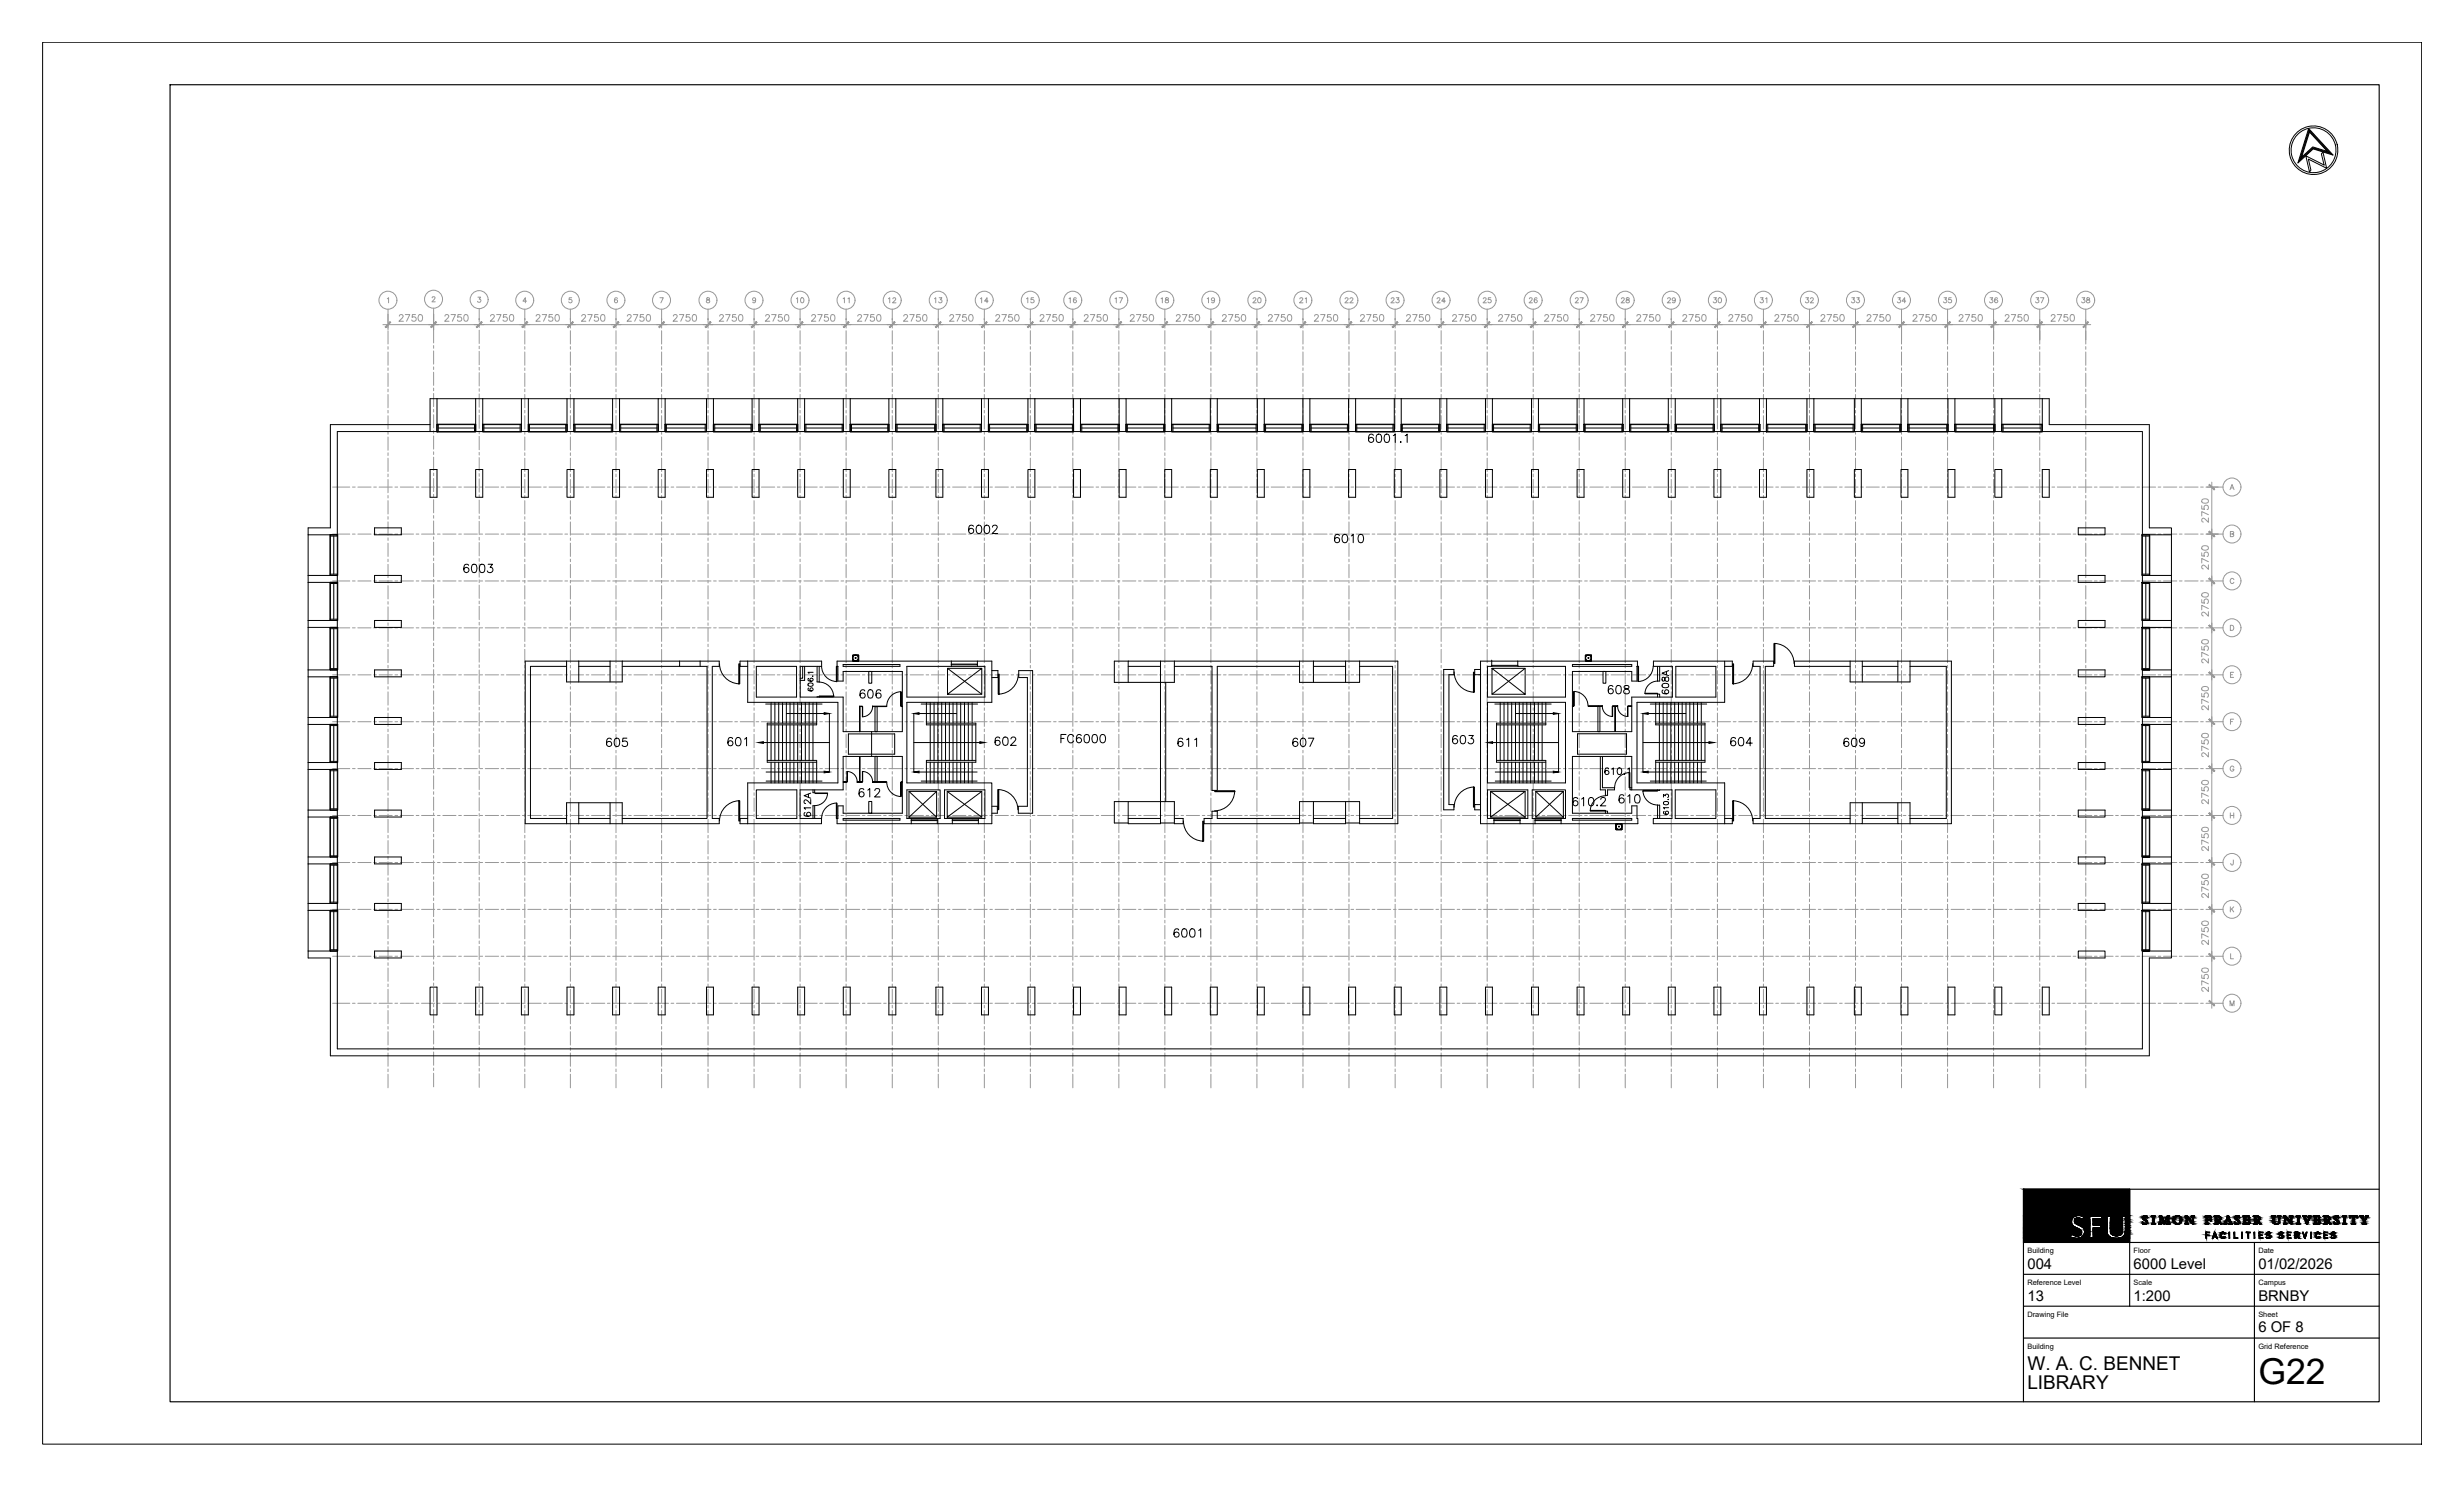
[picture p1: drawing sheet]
<svg xmlns="http://www.w3.org/2000/svg" width="737mm" height="444mm" viewBox="0 0 737 444" stroke-linecap="round" stroke-linejoin="round" font-family="sans-serif">
<defs><g id="words">
<text font-size="10.6" x="675.1" y="413.7">G22</text>
<g font-size="5.7">
<text x="606.1" y="409.5">W. A. C. BENNET</text>
<text x="606.1" y="415.2">LIBRARY</text>
</g>
<g font-size="4.4">
<text x="606.1" y="379.2">004</text>
<text x="637.8" y="379.2">6000 Level</text>
<text x="675.1" y="379.2">01/02/2026</text>
<text x="606.1" y="388.8">13</text>
<text x="637.8" y="388.8">1:200</text>
<text x="675.1" y="388.8">BRNBY</text>
<text x="675.1" y="398.1">6 OF 8</text>
</g>
<g font-size="2.2">
<text x="606.1" y="374.6">Building</text>
<text x="637.8" y="374.6">Floor</text>
<text x="675.1" y="374.6">Date</text>
<text x="606.1" y="384.1">Reference Level</text>
<text x="637.8" y="384.1">Scale</text>
<text x="675.1" y="384.1">Campus</text>
<text x="606.1" y="393.6">Drawing File</text>
<text x="675.1" y="393.6">Sheet</text>
<text x="606.1" y="403.2">Building</text>
<text x="675.1" y="403.2">Grid Reference</text>
</g>
</g></defs>
<!-- layer: FP004_6|SGRID -->
<g fill="none" stroke="#989898" stroke-width=".3">
<path d="M115.8 89.3l.4-.3v1.5M129.2 89l.3-.3 .5 .3-.9 1.2h1M142.9 88.8h.8l-.4 .6a.5 .5 0 0 1 .3 .8 .5 .5 0 0 1-.9-.1M157.4 90h-1.1l.8-1v1.5M170.9 89h-.7l-.1 .6a.54 .54 0 0 1 .8 0 .54 .54 0 0 1-.1 .8 .54 .54 0 0 1-.8-.2M184.6 89.2l-.1-.1a.74 .74 0 0 0-.9 .5 .74 .74 0 0 0 .5 .9 .48 .48 0 0 0 .5-.4 .48 .48 0 0 0-.4-.5 .48 .48 0 0 0-.5 .4M197.3 89h1l-.7 1.5M211.3 89.1v.4a.64 .64 0 0 1 .7 .2 .64 .64 0 0 1 0 .7 .5 .5 0 0 1-.7 0 .5 .5 0 0 1 .1-.7l.6-.2 .1-.3-.3-.2zM225.9 89.5a.47 .47 0 0 1-.7 .3 .47 .47 0 0 1-.1-.7 .47 .47 0 0 1 .7 .1l.1 .3a.69 .69 0 0 1-.6 1l-.3-.2M238.1 89.3l.3-.3v1.5M239.5 89.1a.69 .69 0 0 1 .8 .7 .69 .69 0 0 1-.8 .6l-.2-.6zM252.1 89.3l.3-.3v1.5"/>
<path d="M253.5 89.3l.4-.3v1.5M265.6 89.3l.4-.3v1.5M266.9 89.3l.1-.2 .5-.1 .3 .4-1 1.1h1M279.4 89.3l.3-.3v1.5M280.8 89h.8l-.5 .6a.52 .52 0 0 1 .5 .5 .52 .52 0 0 1-.4 .5 .52 .52 0 0 1-.6-.4M293.1 89.3l.4-.3v1.5M295.4 90h-1.1l.8-1v1.5M306.9 89.3l.4-.3v1.5M309 89h-.7l-.1 .6a.55 .55 0 0 1 .8 0 .55 .55 0 0 1 0 .8 .55 .55 0 0 1-.9-.2M319.6 89.3l.4-.3v1.5M321.7 89.2v-.1a.74 .74 0 0 0-.9 .5 .74 .74 0 0 0 .5 .9 .46 .46 0 0 0 .5-.4 .46 .46 0 0 0-.4-.5 .46 .46 0 0 0-.5 .4M333.3 89.3l.4-.3v1.5"/>
<path d="M334.6 89h1l-.7 1.5M347.1 89.3l.4-.3v1.5M348.5 89.1v.4l.8 .5a.51 .51 0 0 1-.5 .6 .51 .51 0 0 1-.5-.6l1-.7-.3-.3zM360.9 89.3l.4-.3v1.5M363.1 89.5a.48 .48 0 0 1-.5 .5 .48 .48 0 0 1-.5-.5 .48 .48 0 0 1 .5-.5 .7 .7 0 0 1 .6 .9 .7 .7 0 0 1-1 .4M374.6 89.3a.43 .43 0 0 1 .4-.3 .43 .43 0 0 1 .5 .3l-1 1.2h1M376.2 89.1l.2-.1a.8 .8 0 0 1 .6 .8 .8 .8 0 0 1-.6 .7l-.2-.1-.2-.6zM388.6 89.3l.1-.2 .5-.1 .3 .4-1 1.1h1M390.2 89.3l.3-.3v1.5M402.1 89.3l.2-.2 .4-.1 .3 .4-1 1.1h1.1M403.6 89.3l.6-.3 .3 .4-1 1.1h1M415.9 89.3l.6-.3 .3 .4-1 1.1h1"/>
<path d="M417.4 89h.8l-.4 .6a.47 .47 0 0 1 .5 .4 .47 .47 0 0 1-.5 .5l-.5-.3M429.6 89.3l.6-.3 .3 .4-.9 1.1h1M432.1 90h-1.1l.7-1v1.5M443.4 89.3l.6-.3 .3 .4-.9 1.1h1M445.7 89h-.8v.6a.54 .54 0 0 1 .8 0 .54 .54 0 0 1-.1 .8 .54 .54 0 0 1-.8-.2M457.2 89.3v-.2l.6-.1 .2 .4-.9 1.1h1M459.5 89.2l-.1-.1a.74 .74 0 0 0-.9 .5 .74 .74 0 0 0 .6 .9 .46 .46 0 0 0 .5-.4 .46 .46 0 0 0-.5-.5 .46 .46 0 0 0-.5 .4M471 89.3a.43 .43 0 0 1 .4-.3 .43 .43 0 0 1 .4 .3l-.9 1.2h1M472.3 89h1l-.7 1.5M484.7 89.3l.1-.2 .5-.1 .3 .4-1 1.1h1M486.2 89.1v.4l.9 .5a.51 .51 0 0 1-.5 .6 .51 .51 0 0 1-.5-.6l.9-.7-.3-.3zM498.5 89.3l.1-.2 .5-.1 .3 .4-1 1.1h1"/>
<path d="M500.8 89.5a.48 .48 0 0 1-.5 .5 .48 .48 0 0 1-.4-.5 .48 .48 0 0 1 .5-.5 .7 .7 0 0 1 .6 .9 .7 .7 0 0 1-1 .4M512.3 89h.8l-.4 .6a.52 .52 0 0 1 .5 .5 .52 .52 0 0 1-.5 .5 .52 .52 0 0 1-.6-.4M513.8 89.1a.69 .69 0 0 1 .9 .7 .69 .69 0 0 1-.9 .6l-.2-.6zM526.3 89h.8l-.4 .6a.47 .47 0 0 1 .5 .4 .47 .47 0 0 1-.5 .5l-.5-.3M527.8 89.3l.4-.3v1.5M539.8 89h.8l-.4 .6a.47 .47 0 0 1 .5 .4 .47 .47 0 0 1-.4 .5l-.6-.3M541.2 89.3a.43 .43 0 0 1 .4-.3 .43 .43 0 0 1 .5 .3l-1 1.2h1.1M553.6 89h.8l-.4 .6a.5 .5 0 0 1 .3 .8 .5 .5 0 0 1-.8-.2M555.1 89h.7l-.4 .6a.5 .5 0 0 1 .4 .8 .5 .5 0 0 1-.9-.2M567.4 89h.7l-.4 .6a.5 .5 0 0 1 .4 .8 .5 .5 0 0 1-.9-.2M569.7 90h-1.1l.8-1v1.5M581.2 89h.7l-.4 .6a.5 .5 0 0 1 .4 .8 .5 .5 0 0 1-.9-.2"/>
<path d="M583.3 89h-.7l-.1 .6a.54 .54 0 0 1 .8 0 .54 .54 0 0 1-.1 .8 .54 .54 0 0 1-.8-.2M594.9 89h.8l-.5 .6a.52 .52 0 0 1 .6 .5 .52 .52 0 0 1-.5 .5 .52 .52 0 0 1-.6-.4M597.2 89.2l-.1-.1a.74 .74 0 0 0-.9 .5 .74 .74 0 0 0 .5 .9 .48 .48 0 0 0 .5-.4 .48 .48 0 0 0-.4-.5 .48 .48 0 0 0-.5 .4M608.7 89h.8l-.5 .6a.52 .52 0 0 1 .5 .5 .52 .52 0 0 1-.4 .5 .52 .52 0 0 1-.6-.4M610 89h1l-.7 1.5M622.4 89h.8l-.4 .6a.5 .5 0 0 1 .4 .8 .5 .5 0 0 1-.9-.2M623.9 89.1v.4l.6 .2 .3 .3a.51 .51 0 0 1-.6 .5 .51 .51 0 0 1-.5-.5l1-.7-.3-.3zM666.7 146.4l.6-1.6 .6 1.6M666.8 159.6l.8-.1v-.6h-.8v1.5l.8-.1 .2-.4-.4-.3M666.9 145.9h.7M667.8 173.3a.62 .62 0 0 0-.8-.3 .62 .62 0 0 0-.3 .8 .56 .56 0 0 0 .5 .6 .56 .56 0 0 0 .6-.4M666.8 186.9h.5a.82 .82 0 0 1 .5 .8 .82 .82 0 0 1-.5 .7h-.5z"/>
<path d="M666.8 201.7h.6M666.8 215.7h.6M667.7 201h-.9v1.5h.9M667.7 215h-.9v1.5M667.8 229.4a.62 .62 0 0 0-.8-.3 .62 .62 0 0 0-.3 .8 .55 .55 0 0 0 .6 .6 .55 .55 0 0 0 .5-.6h-.4M666.8 243v1.5M666.8 243.8h1M667.6 257.1v1.3l-.4 .2-.3-.5M667.8 243v1.5M666.8 271.1v1.5M667.1 271.7l.7 .9M667.8 271.1l-1 1"/>
<path d="M666.8 285.1v1.5h.9M666.7 300.7v-1.6l.6 1.6 .6-1.6v1.6"/>
<circle cx="116" cy="89.7" r="2.69"/>
<circle cx="129.6" cy="89.4" r="2.69"/>
<circle cx="143.2" cy="89.6" r="2.69"/>
<circle cx="156.9" cy="89.7" r="2.69"/>
<circle cx="170.5" cy="89.7" r="2.69"/>
<circle cx="184.1" cy="89.7" r="2.69"/>
<circle cx="197.8" cy="89.7" r="2.69"/>
<circle cx="211.6" cy="89.7" r="2.69"/>
<circle cx="225.4" cy="89.7" r="2.69"/>
<circle cx="239.2" cy="89.7" r="2.69"/>
<circle cx="252.9" cy="89.7" r="2.69"/>
<circle cx="266.7" cy="89.7" r="2.69"/>
<circle cx="280.5" cy="89.7" r="2.69"/>
<circle cx="294.2" cy="89.7" r="2.69"/>
<circle cx="308" cy="89.7" r="2.69"/>
<circle cx="320.7" cy="89.7" r="2.69"/>
<circle cx="334.5" cy="89.7" r="2.69"/>
<circle cx="348.2" cy="89.7" r="2.69"/>
<circle cx="362" cy="89.7" r="2.69"/>
<circle cx="375.7" cy="89.7" r="2.69"/>
<circle cx="389.5" cy="89.7" r="2.69"/>
<circle cx="403.2" cy="89.7" r="2.69"/>
<circle cx="417" cy="89.7" r="2.69"/>
<circle cx="430.8" cy="89.7" r="2.69"/>
<circle cx="444.6" cy="89.7" r="2.69"/>
<circle cx="458.3" cy="89.7" r="2.69"/>
<circle cx="472.1" cy="89.7" r="2.69"/>
<circle cx="485.8" cy="89.7" r="2.69"/>
<circle cx="499.6" cy="89.7" r="2.69"/>
<circle cx="513.4" cy="89.7" r="2.69"/>
<circle cx="527.2" cy="89.7" r="2.69"/>
<circle cx="540.9" cy="89.7" r="2.69"/>
<circle cx="554.7" cy="89.7" r="2.69"/>
<circle cx="568.4" cy="89.7" r="2.69"/>
<circle cx="582.2" cy="89.7" r="2.69"/>
<circle cx="595.9" cy="89.7" r="2.69"/>
<circle cx="609.7" cy="89.7" r="2.69"/>
<circle cx="623.5" cy="89.7" r="2.69"/>
<circle cx="667.2" cy="145.6" r="2.69"/>
<circle cx="667.2" cy="159.6" r="2.69"/>
<circle cx="667.2" cy="173.6" r="2.69"/>
<circle cx="667.2" cy="187.7" r="2.69"/>
<circle cx="667.2" cy="201.7" r="2.69"/>
<circle cx="667.2" cy="215.7" r="2.69"/>
<circle cx="667.2" cy="229.7" r="2.69"/>
<circle cx="667.2" cy="257.8" r="2.69"/>
<circle cx="667.2" cy="243.7" r="2.69"/>
<circle cx="667.2" cy="271.8" r="2.69"/>
<circle cx="667.2" cy="299.9" r="2.69"/>
<circle cx="667.2" cy="285.8" r="2.69"/>
</g>
<!-- layer: FP004_6|SGR -->
<g fill="none" stroke="#989898" stroke-width=".3">
<path d="M116 92.4v4.1M116 97.3v.8M116 98.9v3.9M129.6 92.1v4.1M129.6 97v.8M129.6 98.6v3.9M143.3 92.3v4M143.3 97.1v.8M143.3 98.7v4M156.9 92.4v4.1M156.9 97.3v.8M156.9 98.9v3.9"/>
<path d="M170.5 92.4v4.1M170.5 97.3v.8M170.5 98.9v3.9M184.2 92.4v4.1M184.2 97.3v.8M184.2 98.9v3.9M197.8 92.4v4.1M197.8 97.3v.8M197.8 98.9v3.9M211.7 92.4v4.1M211.7 97.3v.8M211.7 98.9v3.9"/>
<path d="M225.4 92.4v4.1M225.4 97.3v.8M225.4 98.9v3.9M239.2 92.4v4.1M239.2 97.3v.8M239.2 98.9v3.9M252.9 92.4v4.1M252.9 97.3v.8M252.9 98.9v3.9M266.7 92.4v4.1M266.7 97.3v.8M266.7 98.9v3.9"/>
<path d="M280.5 92.4v4.1M280.5 97.3v.8M280.5 98.9v3.9M294.3 92.4v4.1M294.3 97.3v.8M294.3 98.9v3.9M308 92.4v4.1M308 97.3v.8M308 98.9v3.9M320.7 92.4v4.1M320.7 97.3v.8M320.7 98.9v3.9"/>
<path d="M334.5 92.4v4.1M334.5 97.3v.8M334.5 98.9v3.9M348.2 92.4v4.1M348.2 97.3v.8M348.2 98.9v3.9M362 92.4v4.1M362 97.3v.8M362 98.9v3.9M375.8 92.4v4.1M375.8 97.3v.8M375.8 98.9v3.9"/>
<path d="M389.5 92.4v4.1M389.5 97.3v.8M389.5 98.9v3.9M403.3 92.4v4.1M403.3 97.3v.8M403.3 98.9v3.9M417.1 92.4v4.1M417.1 97.3v.8M417.1 98.9v3.9M430.8 92.4v4.1M430.8 97.3v.8M430.8 98.9v3.9"/>
<path d="M444.6 92.4v4.1M444.6 97.3v.8M444.6 98.9v3.9M458.3 92.4v4.1M458.3 97.3v.8M458.3 98.9v3.9M472.1 92.4v4.1M472.1 97.3v.8M472.1 98.9v3.9M485.9 92.4v4.1M485.9 97.3v.8M485.9 98.9v3.9"/>
<path d="M499.6 92.4v4.1M499.6 97.3v.8M499.6 98.9v3.9M513.4 92.4v4.1M513.4 97.3v.8M513.4 98.9v3.9M527.2 92.4v4.1M527.2 97.3v.8M527.2 98.9v3.9M540.9 92.4v4.1M540.9 97.3v.8M540.9 98.9v3.9"/>
<path d="M554.7 92.4v4.1M554.7 97.3v.8M554.7 98.9v3.9M568.5 92.4v4.1M568.5 97.3v.8M568.5 98.9v3.9M582.2 92.4v4.1M582.2 97.3v.8M582.2 98.9v3.9M596 92.4v4.1M596 97.3v.8M596 98.9v3.9"/>
<path d="M609.8 92.4v4.1M609.8 97.3v.8M609.8 98.9v3.9M623.5 92.4v4.1M623.5 97.3v.8M623.5 98.9v3.9M116 103.6v.8M116 105.2v4M116 110v.8M116 111.6v3.9M116 116.3v.8M116 117.9v4"/>
<path d="M129.6 103.3v.8M129.6 104.9v4M129.6 109.7v.8M129.6 111.3v3.9M129.6 116v.8M129.6 117.6v4M143.3 103.5v.7M143.3 105v4M143.3 109.8v.8M143.3 111.4v4M143.3 116.2v.8M143.3 117.7v4"/>
<path d="M156.9 103.6v.8M156.9 105.2v4M156.9 110v.8M156.9 111.6v3.9M156.9 116.3v.8M156.9 117.9v4M170.5 103.6v.8M170.5 105.2v4M170.5 110v.8M170.5 111.6v3.9M170.5 116.3v.8M170.5 117.9v4"/>
<path d="M184.2 103.6v.8M184.2 105.2v4M184.2 110v.8M184.2 111.6v3.9M184.2 116.3v.8M184.2 117.9v4M197.8 103.6v.8M197.8 105.2v4M197.8 110v.8M197.8 111.6v3.9M197.8 116.3v.8M197.8 117.9v4"/>
<path d="M211.7 103.6v.8M211.7 105.2v4M211.7 110v.8M211.7 111.6v3.9M211.7 116.3v.8M211.7 117.9v4M225.4 103.6v.8M225.4 105.2v4M225.4 110v.8M225.4 111.6v3.9M225.4 116.3v.8M225.4 117.9v4"/>
<path d="M239.2 103.6v.8M239.2 105.2v4M239.2 110v.8M239.2 111.6v3.9M239.2 116.3v.8M239.2 117.9v4M252.9 103.6v.8M252.9 105.2v4M252.9 110v.8M252.9 111.6v3.9M252.9 116.3v.8M252.9 117.9v4"/>
<path d="M266.7 103.6v.8M266.7 105.2v4M266.7 110v.8M266.7 111.6v3.9M266.7 116.3v.8M266.7 117.9v4M280.5 103.6v.8M280.5 105.2v4M280.5 110v.8M280.5 111.6v3.9M280.5 116.3v.8M280.5 117.9v4"/>
<path d="M294.3 103.6v.8M294.3 105.2v4M294.3 110v.8M294.3 111.6v3.9M294.3 116.3v.8M294.3 117.9v4M308 103.6v.8M308 105.2v4M308 110v.8M308 111.6v3.9M308 116.3v.8M308 117.9v4"/>
<path d="M320.7 103.6v.8M320.7 105.2v4M320.7 110v.8M320.7 111.6v3.9M320.7 116.3v.8M320.7 117.9v4M334.5 103.6v.8M334.5 105.2v4M334.5 110v.8M334.5 111.6v3.9M334.5 116.3v.8M334.5 117.9v4"/>
<path d="M348.2 103.6v.8M348.2 105.2v4M348.2 110v.8M348.2 111.6v3.9M348.2 116.3v.8M348.2 117.9v4M362 103.6v.8M362 105.2v4M362 110v.8M362 111.6v3.9M362 116.3v.8M362 117.9v4"/>
<path d="M375.8 103.6v.8M375.8 105.2v4M375.8 110v.8M375.8 111.6v3.9M375.8 116.3v.8M375.8 117.9v4M389.5 103.6v.8M389.5 105.2v4M389.5 110v.8M389.5 111.6v3.9M389.5 116.3v.8M389.5 117.9v4"/>
<path d="M403.3 103.6v.8M403.3 105.2v4M403.3 110v.8M403.3 111.6v3.9M403.3 116.3v.8M403.3 117.9v4M417.1 103.6v.8M417.1 105.2v4M417.1 110v.8M417.1 111.6v3.9M417.1 116.3v.8M417.1 117.9v4"/>
<path d="M430.8 103.6v.8M430.8 105.2v4M430.8 110v.8M430.8 111.6v3.9M430.8 116.3v.8M430.8 117.9v4M444.6 103.6v.8M444.6 105.2v4M444.6 110v.8M444.6 111.6v3.9M444.6 116.3v.8M444.6 117.9v4"/>
<path d="M458.3 103.6v.8M458.3 105.2v4M458.3 110v.8M458.3 111.6v3.9M458.3 116.3v.8M458.3 117.9v4M472.1 103.6v.8M472.1 105.2v4M472.1 110v.8M472.1 111.6v3.9M472.1 116.3v.8M472.1 117.9v4"/>
<path d="M485.9 103.6v.8M485.9 105.2v4M485.9 110v.8M485.9 111.6v3.9M485.9 116.3v.8M485.9 117.9v4M499.6 103.6v.8M499.6 105.2v4M499.6 110v.8M499.6 111.6v3.9M499.6 116.3v.8M499.6 117.9v4"/>
<path d="M513.4 103.6v.8M513.4 105.2v4M513.4 110v.8M513.4 111.6v3.9M513.4 116.3v.8M513.4 117.9v4M527.2 103.6v.8M527.2 105.2v4M527.2 110v.8M527.2 111.6v3.9M527.2 116.3v.8M527.2 117.9v4"/>
<path d="M540.9 103.6v.8M540.9 105.2v4M540.9 110v.8M540.9 111.6v3.9M540.9 116.3v.8M540.9 117.9v4M554.7 103.6v.8M554.7 105.2v4M554.7 110v.8M554.7 111.6v3.9M554.7 116.3v.8M554.7 117.9v4"/>
<path d="M568.5 103.6v.8M568.5 105.2v4M568.5 110v.8M568.5 111.6v3.9M568.5 116.3v.8M568.5 117.9v4M582.2 103.6v.8M582.2 105.2v4M582.2 110v.8M582.2 111.6v3.9M582.2 116.3v.8M582.2 117.9v4"/>
<path d="M596 103.6v.8M596 105.2v4M596 110v.8M596 111.6v3.9M596 116.3v.8M596 117.9v4M609.8 103.6v.8M609.8 105.2v4M609.8 110v.8M609.8 111.6v3.9M609.8 116.3v.8M609.8 117.9v4"/>
<path d="M623.5 103.6v.8M623.5 105.2v4M623.5 110v.8M623.5 111.6v3.9M623.5 116.3v.8M623.5 117.9v4M116 122.7v.8M116 124.3v3.9M116 129v.8M116 130.6v4M116 135.4v.8M116 137v3.9"/>
<path d="M129.6 122.4v.8M129.6 124v3.9M129.6 128.7v.8M129.6 130.3v4M129.6 135.1v.8M129.6 136.7v3.9M143.3 122.5v.8M143.3 124.1v4M143.3 128.9v.8M143.3 130.4v4M143.3 135.2v.8M143.3 136.8v4"/>
<path d="M156.9 122.7v.8M156.9 124.3v3.9M156.9 129v.8M156.9 130.6v4M156.9 135.4v.8M156.9 137v3.9M170.5 122.7v.8M170.5 124.3v3.9M170.5 129v.8M170.5 130.6v4M170.5 135.4v.8M170.5 137v3.9"/>
<path d="M184.2 122.7v.8M184.2 124.3v3.9M184.2 129v.8M184.2 130.6v4M184.2 135.4v.8M184.2 137v3.9M197.8 122.7v.8M197.8 124.3v3.9M197.8 129v.8M197.8 130.6v4M197.8 135.4v.8M197.8 137v3.9"/>
<path d="M211.7 122.7v.8M211.7 124.3v3.9M211.7 129v.8M211.7 130.6v4M211.7 135.4v.8M211.7 137v3.9M225.4 122.7v.8M225.4 124.3v3.9M225.4 129v.8M225.4 130.6v4M225.4 135.4v.8M225.4 137v3.9"/>
<path d="M239.2 122.7v.8M239.2 124.3v3.9M239.2 129v.8M239.2 130.6v4M239.2 135.4v.8M239.2 137v3.9M252.9 122.7v.8M252.9 124.3v3.9M252.9 129v.8M252.9 130.6v4M252.9 135.4v.8M252.9 137v3.9"/>
<path d="M266.7 122.7v.8M266.7 124.3v3.9M266.7 129v.8M266.7 130.6v4M266.7 135.4v.8M266.7 137v3.9M280.5 122.7v.8M280.5 124.3v3.9M280.5 129v.8M280.5 130.6v4M280.5 135.4v.8M280.5 137v3.9"/>
<path d="M294.3 122.7v.8M294.3 124.3v3.9M294.3 129v.8M294.3 130.6v4M294.3 135.4v.8M294.3 137v3.9M308 122.7v.8M308 124.3v3.9M308 129v.8M308 130.6v4M308 135.4v.8M308 137v3.9"/>
<path d="M320.7 122.7v.8M320.7 124.3v3.9M320.7 129v.8M320.7 130.6v4M320.7 135.4v.8M320.7 137v3.9M334.5 122.7v.8M334.5 124.3v3.9M334.5 129v.8M334.5 130.6v4M334.5 135.4v.8M334.5 137v3.9"/>
<path d="M348.2 122.7v.8M348.2 124.3v3.9M348.2 129v.8M348.2 130.6v4M348.2 135.4v.8M348.2 137v3.9M362 122.7v.8M362 124.3v3.9M362 129v.8M362 130.6v4M362 135.4v.8M362 137v3.9"/>
<path d="M375.8 122.7v.8M375.8 124.3v3.9M375.8 129v.8M375.8 130.6v4M375.8 135.4v.8M375.8 137v3.9M389.5 122.7v.8M389.5 124.3v3.9M389.5 129v.8M389.5 130.6v4M389.5 135.4v.8M389.5 137v3.9"/>
<path d="M403.3 122.7v.8M403.3 124.3v3.9M403.3 129v.8M403.3 130.6v4M403.3 135.4v.8M403.3 137v3.9M417.1 122.7v.8M417.1 124.3v3.9M417.1 129v.8M417.1 130.6v4M417.1 135.4v.8M417.1 137v3.9"/>
<path d="M430.8 122.7v.8M430.8 124.3v3.9M430.8 129v.8M430.8 130.6v4M430.8 135.4v.8M430.8 137v3.9M444.6 122.7v.8M444.6 124.3v3.9M444.6 129v.8M444.6 130.6v4M444.6 135.4v.8M444.6 137v3.9"/>
<path d="M458.3 122.7v.8M458.3 124.3v3.9M458.3 129v.8M458.3 130.6v4M458.3 135.4v.8M458.3 137v3.9M472.1 122.7v.8M472.1 124.3v3.9M472.1 129v.8M472.1 130.6v4M472.1 135.4v.8M472.1 137v3.9"/>
<path d="M485.9 122.7v.8M485.9 124.3v3.9M485.9 129v.8M485.9 130.6v4M485.9 135.4v.8M485.9 137v3.9M499.6 122.7v.8M499.6 124.3v3.9M499.6 129v.8M499.6 130.6v4M499.6 135.4v.8M499.6 137v3.9"/>
<path d="M513.4 122.7v.8M513.4 124.3v3.9M513.4 129v.8M513.4 130.6v4M513.4 135.4v.8M513.4 137v3.9M527.2 122.7v.8M527.2 124.3v3.9M527.2 129v.8M527.2 130.6v4M527.2 135.4v.8M527.2 137v3.9"/>
<path d="M540.9 122.7v.8M540.9 124.3v3.9M540.9 129v.8M540.9 130.6v4M540.9 135.4v.8M540.9 137v3.9M554.7 122.7v.8M554.7 124.3v3.9M554.7 129v.8M554.7 130.6v4M554.7 135.4v.8M554.7 137v3.9"/>
<path d="M568.5 122.7v.8M568.5 124.3v3.9M568.5 129v.8M568.5 130.6v4M568.5 135.4v.8M568.5 137v3.9M582.2 122.7v.8M582.2 124.3v3.9M582.2 129v.8M582.2 130.6v4M582.2 135.4v.8M582.2 137v3.9"/>
<path d="M596 122.7v.8M596 124.3v3.9M596 129v.8M596 130.6v4M596 135.4v.8M596 137v3.9M609.8 122.7v.8M609.8 124.3v3.9M609.8 129v.8M609.8 130.6v4M609.8 135.4v.8M609.8 137v3.9"/>
<path d="M623.5 122.7v.8M623.5 124.3v3.9M623.5 129v.8M623.5 130.6v4M623.5 135.4v.8M623.5 137v3.9M99.4 159.7h5.2M99.4 145.6h5.2M105.4 159.7h.8M105.4 145.6h.8M107 159.7h3.9M107 145.6h3.9"/>
<path d="M111.7 159.7h.8M111.7 145.6h.8M113.3 159.7h4M113.3 145.6h4M116 141.7v.8M116 143.3v4M116 148.1v.8M116 149.7v3.9M116 154.4v.8M116 156v4M118.1 159.7h.8M118.1 145.6h.8"/>
<path d="M119.7 159.7h3.9M119.7 145.6h3.9M124.4 159.7h.8M124.4 145.6h.8M126 159.7h4M126 145.6h4M129.6 141.4v.8M129.6 143v4M129.6 147.8v.8M129.6 149.4v3.9M129.6 154.1v.8M129.6 155.7v4"/>
<path d="M130.8 159.7h.8M130.8 145.6h.8M132.4 159.7h3.9M132.4 145.6h3.9M137.1 159.7h.8M137.1 145.6h.8M138.7 159.7h4M138.7 145.6h4M143.3 141.6v.8M143.3 143.1v4M143.3 147.9v.8M143.3 149.5v4"/>
<path d="M143.3 154.3v.8M143.3 155.8v4M143.5 159.7h.8M143.5 145.6h.8M145.1 159.7h4M145.1 145.6h4M149.8 159.7h.8M149.8 145.6h.8M151.4 159.7h4M151.4 145.6h4M156.2 159.7h.8M156.2 145.6h.8"/>
<path d="M156.9 141.7v.8M156.9 143.3v4M156.9 148.1v.8M156.9 149.7v3.9M156.9 154.4v.8M156.9 156v4M157.8 159.7h4M157.8 145.6h4M162.5 159.7h.8M162.5 145.6h.8M164.1 159.7h4M164.1 145.6h4"/>
<path d="M168.9 159.7h.8M168.9 145.6h.8M170.5 159.7h4M170.5 145.6h4M170.5 141.7v.8M170.5 143.3v4M170.5 148.1v.8M170.5 149.7v3.9M170.5 154.4v.8M170.5 156v4M175.2 159.7h.8M175.2 145.6h.8"/>
<path d="M176.8 159.7h4M176.8 145.6h4M181.6 159.7h.8M181.6 145.6h.8M183.2 159.7h4M183.2 145.6h4M184.2 141.7v.8M184.2 143.3v4M184.2 148.1v.8M184.2 149.7v3.9M184.2 154.4v.8M184.2 156v4"/>
<path d="M187.9 159.7h.8M187.9 145.6h.8M189.5 159.7h4M189.5 145.6h4M194.3 159.7h.8M194.3 145.6h.8M195.9 159.7h4M195.9 145.6h4M197.8 141.7v.8M197.8 143.3v4M197.8 148.1v.8M197.8 149.7v3.9"/>
<path d="M197.8 154.4v.8M197.8 156v4M200.6 159.7h.8M200.6 145.6h.8M202.2 159.7h4M202.2 145.6h4M207 159.7h.8M207 145.6h.8M208.6 159.7h4M208.6 145.6h4M211.7 141.7v.8M211.7 143.3v4"/>
<path d="M211.7 148.1v.8M211.7 149.7v3.9M211.7 154.4v.8M211.7 156v4M213.3 159.7h.8M213.3 145.6h.8M214.9 159.7h4M214.9 145.6h4M219.7 159.7h.8M219.7 145.6h.8M221.3 159.7h4M221.3 145.6h4"/>
<path d="M225.4 141.7v.8M225.4 143.3v4M225.4 148.1v.8M225.4 149.7v3.9M225.4 154.4v.8M225.4 156v4M226 159.7h.8M226 145.6h.8M227.6 159.7h4M227.6 145.6h4M232.4 159.7h.8M232.4 145.6h.8"/>
<path d="M234 159.7h4M234 145.6h4M238.7 159.7h.8M238.7 145.6h.8M239.2 141.7v.8M239.2 143.3v4M239.2 148.1v.8M239.2 149.7v3.9M239.2 154.4v.8M239.2 156v4M240.3 159.7h4M240.3 145.6h4"/>
<path d="M245.1 159.7h.8M245.1 145.6h.8M246.7 159.7h4M246.7 145.6h4M251.4 159.7h.8M251.4 145.6h.8M252.9 141.7v.8M252.9 143.3v4M252.9 148.1v.8M252.9 149.7v3.9M252.9 154.4v.8M252.9 156v4"/>
<path d="M253 159.7h4M253 145.6h4M257.8 159.7h.8M257.8 145.6h.8M259.4 159.7h4M259.4 145.6h4M264.2 159.7h.7M264.2 145.6h.7M265.7 159.7h4M265.7 145.6h4M266.7 141.7v.8M266.7 143.3v4"/>
<path d="M266.7 148.1v.8M266.7 149.7v3.9M266.7 154.4v.8M266.7 156v4M270.5 159.7h.8M270.5 145.6h.8M272.1 159.7h4M272.1 145.6h4M276.9 159.7h.7M276.9 145.6h.7M278.4 159.7h4M278.4 145.6h4"/>
<path d="M280.5 141.7v.8M280.5 143.3v4M280.5 148.1v.8M280.5 149.7v3.9M280.5 154.4v.8M280.5 156v4M283.2 159.7h.8M283.2 145.6h.8M284.8 159.7h4M284.8 145.6h4M289.6 159.7h.7M289.6 145.6h.7"/>
<path d="M291.1 159.7h4M291.1 145.6h4M294.3 141.7v.8M294.3 143.3v4M294.3 148.1v.8M294.3 149.7v3.9M294.3 154.4v.8M294.3 156v4M295.9 159.7h.8M295.9 145.6h.8M297.5 159.7h4M297.5 145.6h4"/>
<path d="M302.3 159.7h.7M302.3 145.6h.7M303.8 159.7h4M303.8 145.6h4M308 141.7v.8M308 143.3v4M308 148.1v.8M308 149.7v3.9M308 154.4v.8M308 156v4M308.6 159.7h.8M308.6 145.6h.8"/>
<path d="M310.2 159.7h4M310.2 145.6h4M315 159.7h.7M315 145.6h.7M316.5 159.7h4M316.5 145.6h4M320.7 141.7v.8M320.7 143.3v4M320.7 148.1v.8M320.7 149.7v3.9M320.7 154.4v.8M320.7 156v4"/>
<path d="M321.3 159.7h.8M321.3 145.6h.8M322.9 159.7h4M322.9 145.6h4M327.7 159.7h.7M327.7 145.6h.7M329.2 159.7h4M329.2 145.6h4M334 159.7h.8M334 145.6h.8M334.5 141.7v.8M334.5 143.3v4"/>
<path d="M334.5 148.1v.8M334.5 149.7v3.9M334.5 154.4v.8M334.5 156v4M335.6 159.7h4M335.6 145.6h4M340.4 159.7h.7M340.4 145.6h.7M341.9 159.7h4M341.9 145.6h4M346.7 159.7h.8M346.7 145.6h.8"/>
<path d="M348.2 141.7v.8M348.2 143.3v4M348.2 148.1v.8M348.2 149.7v3.9M348.2 154.4v.8M348.2 156v4M348.3 159.7h4M348.3 145.6h4M353.1 159.7h.7M353.1 145.6h.7M354.6 159.7h4M354.6 145.6h4"/>
<path d="M359.4 159.7h.8M359.4 145.6h.8M361 159.7h4M361 145.6h4M362 141.7v.8M362 143.3v4M362 148.1v.8M362 149.7v3.9M362 154.4v.8M362 156v4M365.8 159.7h.7M365.8 145.6h.7"/>
<path d="M367.3 159.7h4M367.3 145.6h4M372.1 159.7h.8M372.1 145.6h.8M373.7 159.7h4M373.7 145.6h4M375.8 141.7v.8M375.8 143.3v4M375.8 148.1v.8M375.8 149.7v3.9M375.8 154.4v.8M375.8 156v4"/>
<path d="M378.5 159.7h.8M378.5 145.6h.8M380 159.7h4M380 145.6h4M384.8 159.7h.8M384.8 145.6h.8M386.4 159.7h4M386.4 145.6h4M389.5 141.7v.8M389.5 143.3v4M389.5 148.1v.8M389.5 149.7v3.9"/>
<path d="M389.5 154.4v.8M389.5 156v4M391.2 159.7h.8M391.2 145.6h.8M392.7 159.7h4M392.7 145.6h4M397.5 159.7h.8M397.5 145.6h.8M399.1 159.7h4M399.1 145.6h4M403.3 141.7v.8M403.3 143.3v4"/>
<path d="M403.3 148.1v.8M403.3 149.7v3.9M403.3 154.4v.8M403.3 156v4M403.9 159.7h.8M403.9 145.6h.8M405.4 159.7h4M405.4 145.6h4M410.2 159.7h.8M410.2 145.6h.8M411.8 159.7h4M411.8 145.6h4"/>
<path d="M416.6 159.7h.8M416.6 145.6h.8M417.1 141.7v.8M417.1 143.3v4M417.1 148.1v.8M417.1 149.7v3.9M417.1 154.4v.8M417.1 156v4M418.1 159.7h4M418.1 145.6h4M422.9 159.7h.8M422.9 145.6h.8"/>
<path d="M424.5 159.7h4M424.5 145.6h4M429.3 159.7h.8M429.3 145.6h.8M430.8 141.7v.8M430.8 143.3v4M430.8 148.1v.8M430.8 149.7v3.9M430.8 154.4v.8M430.8 156v4M430.8 159.7h4M430.8 145.6h4"/>
<path d="M435.6 159.7h.8M435.6 145.6h.8M437.2 159.7h4M437.2 145.6h4M442 159.7h.8M442 145.6h.8M443.5 159.7h4M443.5 145.6h4M444.6 141.7v.8M444.6 143.3v4M444.6 148.1v.8M444.6 149.7v3.9"/>
<path d="M444.6 154.4v.8M444.6 156v4M448.3 159.7h.8M448.3 145.6h.8M449.9 159.7h4M449.9 145.6h4M454.7 159.7h.8M454.7 145.6h.8M456.2 159.7h4M456.2 145.6h4M458.3 141.7v.8M458.3 143.3v4"/>
<path d="M458.3 148.1v.8M458.3 149.7v3.9M458.3 154.4v.8M458.3 156v4M461 159.7h.8M461 145.6h.8M462.6 159.7h4M462.6 145.6h4M467.4 159.7h.8M467.4 145.6h.8M468.9 159.7h4M468.9 145.6h4"/>
<path d="M472.1 141.7v.8M472.1 143.3v4M472.1 148.1v.8M472.1 149.7v3.9M472.1 154.4v.8M472.1 156v4M473.7 159.7h.8M473.7 145.6h.8M475.3 159.7h4M475.3 145.6h4M480.1 159.7h.8M480.1 145.6h.8"/>
<path d="M481.6 159.7h4M481.6 145.6h4M485.9 141.7v.8M485.9 143.3v4M485.9 148.1v.8M485.9 149.7v3.9M485.9 154.4v.8M485.9 156v4M486.4 159.7h.8M486.4 145.6h.8M488 159.7h4M488 145.6h4"/>
<path d="M492.8 159.7h.8M492.8 145.6h.8M494.4 159.7h3.9M494.4 145.6h3.9M499.1 159.7h.8M499.1 145.6h.8M499.6 141.7v.8M499.6 143.3v4M499.6 148.1v.8M499.6 149.7v3.9M499.6 154.4v.8M499.6 156v4"/>
<path d="M500.7 159.7h4M500.7 145.6h4M505.5 159.7h.8M505.5 145.6h.8M507.1 159.7h3.9M507.1 145.6h3.9M511.8 159.7h.8M511.8 145.6h.8M513.4 141.7v.8M513.4 143.3v4M513.4 148.1v.8M513.4 149.7v3.9"/>
<path d="M513.4 154.4v.8M513.4 156v4M513.4 159.7h4M513.4 145.6h4M518.2 159.7h.8M518.2 145.6h.8M519.8 159.7h3.9M519.8 145.6h3.9M524.5 159.7h.8M524.5 145.6h.8M526.1 159.7h4M526.1 145.6h4"/>
<path d="M527.2 141.7v.8M527.2 143.3v4M527.2 148.1v.8M527.2 149.7v3.9M527.2 154.4v.8M527.2 156v4M530.9 159.7h.8M530.9 145.6h.8M532.5 159.7h3.9M532.5 145.6h3.9M537.2 159.7h.8M537.2 145.6h.8"/>
<path d="M538.8 159.7h4M538.8 145.6h4M540.9 141.7v.8M540.9 143.3v4M540.9 148.1v.8M540.9 149.7v3.9M540.9 154.4v.8M540.9 156v4M543.6 159.7h.8M543.6 145.6h.8M545.2 159.7h3.9M545.2 145.6h3.9"/>
<path d="M549.9 159.7h.8M549.9 145.6h.8M551.5 159.7h4M551.5 145.6h4M554.7 141.7v.8M554.7 143.3v4M554.7 148.1v.8M554.7 149.7v3.9M554.7 154.4v.8M554.7 156v4M556.3 159.7h.8M556.3 145.6h.8"/>
<path d="M557.9 159.7h3.9M557.9 145.6h3.9M562.6 159.7h.8M562.6 145.6h.8M564.2 159.7h4M564.2 145.6h4M568.5 141.7v.8M568.5 143.3v4M568.5 148.1v.8M568.5 149.7v3.9M568.5 154.4v.8M568.5 156v4"/>
<path d="M569 159.7h.8M569 145.6h.8M570.6 159.7h3.9M570.6 145.6h3.9M575.3 159.7h.8M575.3 145.6h.8M576.9 159.7h4M576.9 145.6h4M581.7 159.7h.8M581.7 145.6h.8M582.2 141.7v.8M582.2 143.3v4"/>
<path d="M582.2 148.1v.8M582.2 149.7v3.9M582.2 154.4v.8M582.2 156v4M583.3 159.7h3.9M583.3 145.6h3.9M588 159.7h.8M588 145.6h.8M589.6 159.7h4M589.6 145.6h4M594.4 159.7h.8M594.4 145.6h.8"/>
<path d="M596 141.7v.8M596 143.3v4M596 148.1v.8M596 149.7v3.9M596 154.4v.8M596 156v4M596 159.7h3.9M596 145.6h3.9M600.7 159.7h.8M600.7 145.6h.8M602.3 159.7h4M602.3 145.6h4"/>
<path d="M607.1 159.7h.8M607.1 145.6h.8M608.7 159.7h3.9M608.7 145.6h3.9M609.8 141.7v.8M609.8 143.3v4M609.8 148.1v.8M609.8 149.7v3.9M609.8 154.4v.8M609.8 156v4M613.4 159.7h.8M613.4 145.6h.8"/>
<path d="M615 159.7h4M615 145.6h4M619.8 159.7h.8M619.8 145.6h.8M621.4 159.7h3.9M621.4 145.6h3.9M623.5 141.7v.8M623.5 143.3v4M623.5 148.1v.8M623.5 149.7v3.9M623.5 154.4v.8M623.5 156v4"/>
<path d="M626.1 159.7h.8M626.1 145.6h.8M627.7 159.7h4M627.7 145.6h4M632.5 159.7h.8M632.5 145.6h.8M634.1 159.7h3.9M634.1 145.6h3.9M638.8 159.7h.8M638.8 145.6h.8M640.4 159.7h4M640.4 145.6h4"/>
<path d="M645.2 159.7h.8M645.2 145.6h.8M646.8 159.7h3.9M646.8 145.6h3.9M651.5 159.7h.8M651.5 145.6h.8M653.1 159.7h4M653.1 145.6h4M657.9 159.7h.8M657.9 145.6h.8M659.5 159.7h5.1M659.5 145.6h5.1"/>
<path d="M99.4 173.7h5.2M105.4 173.7h.8M107 173.7h3.9M111.7 173.7h.8M113.3 173.7h4M116 160.8v.8M116 162.4v3.9M116 167.1v.8M116 168.7v4M116 173.5v.8M116 175.1v3.9M116 179.8v.8"/>
<path d="M118.1 173.7h.8M119.7 173.7h3.9M124.4 173.7h.8M126 173.7h4M129.6 160.5v.8M129.6 162.1v3.9M129.6 166.8v.8M129.6 168.4v4M129.6 173.2v.8M129.6 174.8v3.9M129.6 179.5v.8M130.8 173.7h.8"/>
<path d="M132.4 173.7h3.9M137.1 173.7h.8M138.7 173.7h4M143.3 160.6v.8M143.3 162.2v4M143.3 167v.8M143.3 168.5v4M143.3 173.3v.8M143.3 174.9v4M143.3 179.7v.8M143.5 173.7h.8M145.1 173.7h4"/>
<path d="M149.8 173.7h.8M151.4 173.7h4M156.2 173.7h.8M156.9 160.8v.8M156.9 162.4v3.9M156.9 167.1v.8M156.9 168.7v4M156.9 173.5v.8M156.9 175.1v3.9M156.9 179.8v.8M157.8 173.7h4M162.5 173.7h.8"/>
<path d="M164.1 173.7h4M168.9 173.7h.8M170.5 173.7h4M170.5 160.8v.8M170.5 162.4v3.9M170.5 167.1v.8M170.5 168.7v4M170.5 173.5v.8M170.5 175.1v3.9M170.5 179.8v.8M175.2 173.7h.8M176.8 173.7h4"/>
<path d="M181.6 173.7h.8M183.2 173.7h4M184.2 160.8v.8M184.2 162.4v3.9M184.2 167.1v.8M184.2 168.7v4M184.2 173.5v.8M184.2 175.1v3.9M184.2 179.8v.8M187.9 173.7h.8M189.5 173.7h4M194.3 173.7h.8"/>
<path d="M195.9 173.7h4M197.8 160.8v.8M197.8 162.4v3.9M197.8 167.1v.8M197.8 168.7v4M197.8 173.5v.8M197.8 175.1v3.9M197.8 179.8v.8M200.6 173.7h.8M202.2 173.7h4M207 173.7h.8M208.6 173.7h4"/>
<path d="M211.7 160.8v.8M211.7 162.4v3.9M211.7 167.1v.8M211.7 168.7v4M211.7 173.5v.8M211.7 175.1v3.9M211.7 179.8v.8M213.3 173.7h.8M214.9 173.7h4M219.7 173.7h.8M221.3 173.7h4M225.4 160.8v.8"/>
<path d="M225.4 162.4v3.9M225.4 167.1v.8M225.4 168.7v4M225.4 173.5v.8M225.4 175.1v3.9M225.4 179.8v.8M226 173.7h.8M227.6 173.7h4M232.4 173.7h.8M234 173.7h4M238.7 173.7h.8M239.2 160.8v.8"/>
<path d="M239.2 162.4v3.9M239.2 167.1v.8M239.2 168.7v4M239.2 173.5v.8M239.2 175.1v3.9M239.2 179.8v.8M240.3 173.7h4M245.1 173.7h.8M246.7 173.7h4M251.4 173.7h.8M252.9 160.8v.8M252.9 162.4v3.9"/>
<path d="M252.9 167.1v.8M252.9 168.7v4M252.9 173.5v.8M252.9 175.1v3.9M252.9 179.8v.8M253 173.7h4M257.8 173.7h.8M259.4 173.7h4M264.2 173.7h.7M265.7 173.7h4M266.7 160.8v.8M266.7 162.4v3.9"/>
<path d="M266.7 167.1v.8M266.7 168.7v4M266.7 173.5v.8M266.7 175.1v3.9M266.7 179.8v.8M270.5 173.7h.8M272.1 173.7h4M276.9 173.7h.7M278.4 173.7h4M280.5 160.8v.8M280.5 162.4v3.9M280.5 167.1v.8"/>
<path d="M280.5 168.7v4M280.5 173.5v.8M280.5 175.1v3.9M280.5 179.8v.8M283.2 173.7h.8M284.8 173.7h4M289.6 173.7h.7M291.1 173.7h4M294.3 160.8v.8M294.3 162.4v3.9M294.3 167.1v.8M294.3 168.7v4"/>
<path d="M294.3 173.5v.8M294.3 175.1v3.9M294.3 179.8v.8M295.9 173.7h.8M297.5 173.7h4M302.3 173.7h.7M303.8 173.7h4M308 160.8v.8M308 162.4v3.9M308 167.1v.8M308 168.7v4M308 173.5v.8"/>
<path d="M308 175.1v3.9M308 179.8v.8M308.6 173.7h.8M310.2 173.7h4M315 173.7h.7M316.5 173.7h4M320.7 160.8v.8M320.7 162.4v3.9M320.7 167.1v.8M320.7 168.7v4M320.7 173.5v.8M320.7 175.1v3.9"/>
<path d="M320.7 179.8v.8M321.3 173.7h.8M322.9 173.7h4M327.7 173.7h.7M329.2 173.7h4M334 173.7h.8M334.5 160.8v.8M334.5 162.4v3.9M334.5 167.1v.8M334.5 168.7v4M334.5 173.5v.8M334.5 175.1v3.9"/>
<path d="M334.5 179.8v.8M335.6 173.7h4M340.4 173.7h.7M341.9 173.7h4M346.7 173.7h.8M348.2 160.8v.8M348.2 162.4v3.9M348.2 167.1v.8M348.2 168.7v4M348.2 173.5v.8M348.2 175.1v3.9M348.2 179.8v.8"/>
<path d="M348.3 173.7h4M353.1 173.7h.7M354.6 173.7h4M359.4 173.7h.8M361 173.7h4M362 160.8v.8M362 162.4v3.9M362 167.1v.8M362 168.7v4M362 173.5v.8M362 175.1v3.9M362 179.8v.8"/>
<path d="M365.8 173.7h.7M367.3 173.7h4M372.1 173.7h.8M373.7 173.7h4M375.8 160.8v.8M375.8 162.4v3.9M375.8 167.1v.8M375.8 168.7v4M375.8 173.5v.8M375.8 175.1v3.9M375.8 179.8v.8M378.5 173.7h.8"/>
<path d="M380 173.7h4M384.8 173.7h.8M386.4 173.7h4M389.5 160.8v.8M389.5 162.4v3.9M389.5 167.1v.8M389.5 168.7v4M389.5 173.5v.8M389.5 175.1v3.9M389.5 179.8v.8M391.2 173.7h.8M392.7 173.7h4"/>
<path d="M397.5 173.7h.8M399.1 173.7h4M403.3 160.8v.8M403.3 162.4v3.9M403.3 167.1v.8M403.3 168.7v4M403.3 173.5v.8M403.3 175.1v3.9M403.3 179.8v.8M403.9 173.7h.8M405.4 173.7h4M410.2 173.7h.8"/>
<path d="M411.8 173.7h4M416.6 173.7h.8M417.1 160.8v.8M417.1 162.4v3.9M417.1 167.1v.8M417.1 168.7v4M417.1 173.5v.8M417.1 175.1v3.9M417.1 179.8v.8M418.1 173.7h4M422.9 173.7h.8M424.5 173.7h4"/>
<path d="M429.3 173.7h.8M430.8 160.8v.8M430.8 162.4v3.9M430.8 167.1v.8M430.8 168.7v4M430.8 173.5v.8M430.8 175.1v3.9M430.8 179.8v.8M430.8 173.7h4M435.6 173.7h.8M437.2 173.7h4M442 173.7h.8"/>
<path d="M443.5 173.7h4M444.6 160.8v.8M444.6 162.4v3.9M444.6 167.1v.8M444.6 168.7v4M444.6 173.5v.8M444.6 175.1v3.9M444.6 179.8v.8M448.3 173.7h.8M449.9 173.7h4M454.7 173.7h.8M456.2 173.7h4"/>
<path d="M458.3 160.8v.8M458.3 162.4v3.9M458.3 167.1v.8M458.3 168.7v4M458.3 173.5v.8M458.3 175.1v3.9M458.3 179.8v.8M461 173.7h.8M462.6 173.7h4M467.4 173.7h.8M468.9 173.7h4M472.1 160.8v.8"/>
<path d="M472.1 162.4v3.9M472.1 167.1v.8M472.1 168.7v4M472.1 173.5v.8M472.1 175.1v3.9M472.1 179.8v.8M473.7 173.7h.8M475.3 173.7h4M480.1 173.7h.8M481.6 173.7h4M485.9 160.8v.8M485.9 162.4v3.9"/>
<path d="M485.9 167.1v.8M485.9 168.7v4M485.9 173.5v.8M485.9 175.1v3.9M485.9 179.8v.8M486.4 173.7h.8M488 173.7h4M492.8 173.7h.8M494.4 173.7h3.9M499.1 173.7h.8M499.6 160.8v.8M499.6 162.4v3.9"/>
<path d="M499.6 167.1v.8M499.6 168.7v4M499.6 173.5v.8M499.6 175.1v3.9M499.6 179.8v.8M500.7 173.7h4M505.5 173.7h.8M507.1 173.7h3.9M511.8 173.7h.8M513.4 160.8v.8M513.4 162.4v3.9M513.4 167.1v.8"/>
<path d="M513.4 168.7v4M513.4 173.5v.8M513.4 175.1v3.9M513.4 179.8v.8M513.4 173.7h4M518.2 173.7h.8M519.8 173.7h3.9M524.5 173.7h.8M526.1 173.7h4M527.2 160.8v.8M527.2 162.4v3.9M527.2 167.1v.8"/>
<path d="M527.2 168.7v4M527.2 173.5v.8M527.2 175.1v3.9M527.2 179.8v.8M530.9 173.7h.8M532.5 173.7h3.9M537.2 173.7h.8M538.8 173.7h4M540.9 160.8v.8M540.9 162.4v3.9M540.9 167.1v.8M540.9 168.7v4"/>
<path d="M540.9 173.5v.8M540.9 175.1v3.9M540.9 179.8v.8M543.6 173.7h.8M545.2 173.7h3.9M549.9 173.7h.8M551.5 173.7h4M554.7 160.8v.8M554.7 162.4v3.9M554.7 167.1v.8M554.7 168.7v4M554.7 173.5v.8"/>
<path d="M554.7 175.1v3.9M554.7 179.8v.8M556.3 173.7h.8M557.9 173.7h3.9M562.6 173.7h.8M564.2 173.7h4M568.5 160.8v.8M568.5 162.4v3.9M568.5 167.1v.8M568.5 168.7v4M568.5 173.5v.8M568.5 175.1v3.9"/>
<path d="M568.5 179.8v.8M569 173.7h.8M570.6 173.7h3.9M575.3 173.7h.8M576.9 173.7h4M581.7 173.7h.8M582.2 160.8v.8M582.2 162.4v3.9M582.2 167.1v.8M582.2 168.7v4M582.2 173.5v.8M582.2 175.1v3.9"/>
<path d="M582.2 179.8v.8M583.3 173.7h3.9M588 173.7h.8M589.6 173.7h4M594.4 173.7h.8M596 160.8v.8M596 162.4v3.9M596 167.1v.8M596 168.7v4M596 173.5v.8M596 175.1v3.9M596 179.8v.8"/>
<path d="M596 173.7h3.9M600.7 173.7h.8M602.3 173.7h4M607.1 173.7h.8M608.7 173.7h3.9M609.8 160.8v.8M609.8 162.4v3.9M609.8 167.1v.8M609.8 168.7v4M609.8 173.5v.8M609.8 175.1v3.9M609.8 179.8v.8"/>
<path d="M613.4 173.7h.8M615 173.7h4M619.8 173.7h.8M621.4 173.7h3.9M623.5 160.8v.8M623.5 162.4v3.9M623.5 167.1v.8M623.5 168.7v4M623.5 173.5v.8M623.5 175.1v3.9M623.5 179.8v.8M626.1 173.7h.8"/>
<path d="M627.7 173.7h4M632.5 173.7h.8M634.1 173.7h3.9M638.8 173.7h.8M640.4 173.7h4M645.2 173.7h.8M646.8 173.7h3.9M651.5 173.7h.8M653.1 173.7h4M657.9 173.7h.8M659.5 173.7h5.1M99.4 187.7h5.2"/>
<path d="M105.4 187.7h.8M107 187.7h3.9M111.7 187.7h.8M113.3 187.7h4M116 181.4v4M116 186.2v.8M116 187.8v3.9M116 192.5v.8M116 194.1v4M116 198.9v.8M118.1 187.7h.8M119.7 187.7h3.9"/>
<path d="M124.4 187.7h.8M126 187.7h4M129.6 181.1v4M129.6 185.9v.8M129.6 187.5v3.9M129.6 192.2v.8M129.6 193.8v4M129.6 198.6v.8M130.8 187.7h.8M132.4 187.7h3.9M137.1 187.7h.8M138.7 187.7h4"/>
<path d="M143.3 181.2v4M143.3 186v.8M143.3 187.6v4M143.3 192.4v.8M143.3 193.9v4M143.3 198.7v.8M143.5 187.7h.8M145.1 187.7h4M149.8 187.7h.8M151.4 187.7h4M156.2 187.7h.8M156.9 181.4v4"/>
<path d="M156.9 186.2v.8M156.9 187.8v3.9M156.9 192.5v.8M156.9 194.1v4M156.9 198.9v.8M157.8 187.7h4M162.5 187.7h.8M164.1 187.7h4M168.9 187.7h.8M170.5 187.7h4M170.5 181.4v4M170.5 186.2v.8"/>
<path d="M170.5 187.8v3.9M170.5 192.5v.8M170.5 194.1v4M170.5 198.9v.8M175.2 187.7h.8M176.8 187.7h4M181.6 187.7h.8M183.2 187.7h4M184.2 181.4v4M184.2 186.2v.8M184.2 187.8v3.9M184.2 192.5v.8"/>
<path d="M184.2 194.1v4M184.2 198.9v.8M187.9 187.7h.8M189.5 187.7h4M194.3 187.7h.8M195.9 187.7h4M197.8 181.4v4M197.8 186.2v.8M197.8 187.8v3.9M197.8 192.5v.8M197.8 194.1v4M197.8 198.9v.8"/>
<path d="M200.6 187.7h.8M202.2 187.7h4M207 187.7h.8M208.6 187.7h4M211.7 181.4v4M211.7 186.2v.8M211.7 187.8v3.9M211.7 192.5v.8M211.7 194.1v4M211.7 198.9v.8M213.3 187.7h.8M214.9 187.7h4"/>
<path d="M219.7 187.7h.8M221.3 187.7h4M225.4 181.4v4M225.4 186.2v.8M225.4 187.8v3.9M225.4 192.5v.8M225.4 194.1v4M225.4 198.9v.8M226 187.7h.8M227.6 187.7h4M232.4 187.7h.8M234 187.7h4"/>
<path d="M238.7 187.7h.8M239.2 181.4v4M239.2 186.2v.8M239.2 187.8v3.9M239.2 192.5v.8M239.2 194.1v4M239.2 198.9v.8M240.3 187.7h4M245.1 187.7h.8M246.7 187.7h4M251.4 187.7h.8M252.9 181.4v4"/>
<path d="M252.9 186.2v.8M252.9 187.8v3.9M252.9 192.5v.8M252.9 194.1v4M252.9 198.9v.8M253 187.7h4M257.8 187.7h.8M259.4 187.7h4M264.2 187.7h.7M265.7 187.7h4M266.7 181.4v4M266.7 186.2v.8"/>
<path d="M266.7 187.8v3.9M266.7 192.5v.8M266.7 194.1v4M266.7 198.9v.8M270.5 187.7h.8M272.1 187.7h4M276.9 187.7h.7M278.4 187.7h4M280.5 181.4v4M280.5 186.2v.8M280.5 187.8v3.9M280.5 192.5v.8"/>
<path d="M280.5 194.1v4M280.5 198.9v.8M283.2 187.7h.8M284.8 187.7h4M289.6 187.7h.7M291.1 187.7h4M294.3 181.4v4M294.3 186.2v.8M294.3 187.8v3.9M294.3 192.5v.8M294.3 194.1v4M294.3 198.9v.8"/>
<path d="M295.9 187.7h.8M297.5 187.7h4M302.3 187.7h.7M303.8 187.7h4M308 181.4v4M308 186.2v.8M308 187.8v3.9M308 192.5v.8M308 194.1v4M308 198.9v.8M308.6 187.7h.8M310.2 187.7h4"/>
<path d="M315 187.7h.7M316.5 187.7h4M320.7 181.4v4M320.7 186.2v.8M320.7 187.8v3.9M320.7 192.5v.8M320.7 194.1v4M320.7 198.9v.8M321.3 187.7h.8M322.9 187.7h4M327.7 187.7h.7M329.2 187.7h4"/>
<path d="M334 187.7h.8M334.5 181.4v4M334.5 186.2v.8M334.5 187.8v3.9M334.5 192.5v.8M334.5 194.1v4M334.5 198.9v.8M335.6 187.7h4M340.4 187.7h.7M341.9 187.7h4M346.7 187.7h.8M348.2 181.4v4"/>
<path d="M348.2 186.2v.8M348.2 187.8v3.9M348.2 192.5v.8M348.2 194.1v4M348.2 198.9v.8M348.3 187.7h4M353.1 187.7h.7M354.6 187.7h4M359.4 187.7h.8M361 187.7h4M362 181.4v4M362 186.2v.8"/>
<path d="M362 187.8v3.9M362 192.5v.8M362 194.1v4M362 198.9v.8M365.8 187.7h.7M367.3 187.7h4M372.1 187.7h.8M373.7 187.7h4M375.8 181.4v4M375.8 186.2v.8M375.8 187.8v3.9M375.8 192.5v.8"/>
<path d="M375.8 194.1v4M375.8 198.9v.8M378.5 187.7h.8M380 187.7h4M384.8 187.7h.8M386.4 187.7h4M389.5 181.4v4M389.5 186.2v.8M389.5 187.8v3.9M389.5 192.5v.8M389.5 194.1v4M389.5 198.9v.8"/>
<path d="M391.2 187.7h.8M392.7 187.7h4M397.5 187.7h.8M399.1 187.7h4M403.3 181.4v4M403.3 186.2v.8M403.3 187.8v3.9M403.3 192.5v.8M403.3 194.1v4M403.3 198.9v.8M403.9 187.7h.8M405.4 187.7h4"/>
<path d="M410.2 187.7h.8M411.8 187.7h4M416.6 187.7h.8M417.1 181.4v4M417.1 186.2v.8M417.1 187.8v3.9M417.1 192.5v.8M417.1 194.1v4M417.1 198.9v.8M418.1 187.7h4M422.9 187.7h.8M424.5 187.7h4"/>
<path d="M429.3 187.7h.8M430.8 181.4v4M430.8 186.2v.8M430.8 187.8v3.9M430.8 192.5v.8M430.8 194.1v4M430.8 198.9v.8M430.8 187.7h4M435.6 187.7h.8M437.2 187.7h4M442 187.7h.8M443.5 187.7h4"/>
<path d="M444.6 181.4v4M444.6 186.2v.8M444.6 187.8v3.9M444.6 192.5v.8M444.6 194.1v4M444.6 198.9v.8M448.3 187.7h.8M449.9 187.7h4M454.7 187.7h.8M456.2 187.7h4M458.3 181.4v4M458.3 186.2v.8"/>
<path d="M458.3 187.8v3.9M458.3 192.5v.8M458.3 194.1v4M458.3 198.9v.8M461 187.7h.8M462.6 187.7h4M467.4 187.7h.8M468.9 187.7h4M472.1 181.4v4M472.1 186.2v.8M472.1 187.8v3.9M472.1 192.5v.8"/>
<path d="M472.1 194.1v4M472.1 198.9v.8M473.7 187.7h.8M475.3 187.7h4M480.1 187.7h.8M481.6 187.7h4M485.9 181.4v4M485.9 186.2v.8M485.9 187.8v3.9M485.9 192.5v.8M485.9 194.1v4M485.9 198.9v.8"/>
<path d="M486.4 187.7h.8M488 187.7h4M492.8 187.7h.8M494.4 187.7h3.9M499.1 187.7h.8M499.6 181.4v4M499.6 186.2v.8M499.6 187.8v3.9M499.6 192.5v.8M499.6 194.1v4M499.6 198.9v.8M500.7 187.7h4"/>
<path d="M505.5 187.7h.8M507.1 187.7h3.9M511.8 187.7h.8M513.4 181.4v4M513.4 186.2v.8M513.4 187.8v3.9M513.4 192.5v.8M513.4 194.1v4M513.4 198.9v.8M513.4 187.7h4M518.2 187.7h.8M519.8 187.7h3.9"/>
<path d="M524.5 187.7h.8M526.1 187.7h4M527.2 181.4v4M527.2 186.2v.8M527.2 187.8v3.9M527.2 192.5v.8M527.2 194.1v4M527.2 198.9v.8M530.9 187.7h.8M532.5 187.7h3.9M537.2 187.7h.8M538.8 187.7h4"/>
<path d="M540.9 181.4v4M540.9 186.2v.8M540.9 187.8v3.9M540.9 192.5v.8M540.9 194.1v4M540.9 198.9v.8M543.6 187.7h.8M545.2 187.7h3.9M549.9 187.7h.8M551.5 187.7h4M554.7 181.4v4M554.7 186.2v.8"/>
<path d="M554.7 187.8v3.9M554.7 192.5v.8M554.7 194.1v4M554.7 198.9v.8M556.3 187.7h.8M557.9 187.7h3.9M562.6 187.7h.8M564.2 187.7h4M568.5 181.4v4M568.5 186.2v.8M568.5 187.8v3.9M568.5 192.5v.8"/>
<path d="M568.5 194.1v4M568.5 198.9v.8M569 187.7h.8M570.6 187.7h3.9M575.3 187.7h.8M576.9 187.7h4M581.7 187.7h.8M582.2 181.4v4M582.2 186.2v.8M582.2 187.8v3.9M582.2 192.5v.8M582.2 194.1v4"/>
<path d="M582.2 198.9v.8M583.3 187.7h3.9M588 187.7h.8M589.6 187.7h4M594.4 187.7h.8M596 181.4v4M596 186.2v.8M596 187.8v3.9M596 192.5v.8M596 194.1v4M596 198.9v.8M596 187.7h3.9"/>
<path d="M600.7 187.7h.8M602.3 187.7h4M607.1 187.7h.8M608.7 187.7h3.9M609.8 181.4v4M609.8 186.2v.8M609.8 187.8v3.9M609.8 192.5v.8M609.8 194.1v4M609.8 198.9v.8M613.4 187.7h.8M615 187.7h4"/>
<path d="M619.8 187.7h.8M621.4 187.7h3.9M623.5 181.4v4M623.5 186.2v.8M623.5 187.8v3.9M623.5 192.5v.8M623.5 194.1v4M623.5 198.9v.8M626.1 187.7h.8M627.7 187.7h4M632.5 187.7h.8M634.1 187.7h3.9"/>
<path d="M638.8 187.7h.8M640.4 187.7h4M645.2 187.7h.8M646.8 187.7h3.9M651.5 187.7h.8M653.1 187.7h4M657.9 187.7h.8M659.5 187.7h5.1M99.4 215.7h5.2M99.4 201.7h5.2M105.4 215.7h.8M105.4 201.7h.8"/>
<path d="M107 215.7h3.9M107 201.7h3.9M111.7 215.7h.8M111.7 201.7h.8M113.3 215.7h4M113.3 201.7h4M116 200.5v3.9M116 205.2v.8M116 206.8v4M116 211.6v.8M116 213.2v3.9M116 217.9v.8"/>
<path d="M116 219.5v4M118.1 215.7h.8M118.1 201.7h.8M119.7 215.7h3.9M119.7 201.7h3.9M124.4 215.7h.8M124.4 201.7h.8M126 215.7h4M126 201.7h4M129.6 200.2v3.9M129.6 204.9v.8M129.6 206.5v4"/>
<path d="M129.6 211.3v.8M129.6 212.9v3.9M129.6 217.6v.8M129.6 219.2v4M130.8 215.7h.8M130.8 201.7h.8M132.4 215.7h3.9M132.4 201.7h3.9M137.1 215.7h.8M137.1 201.7h.8M138.7 215.7h4M138.7 201.7h4"/>
<path d="M143.3 200.3v4M143.3 205.1v.8M143.3 206.6v4M143.3 211.4v.8M143.3 213v4M143.3 217.8v.8M143.3 219.4v3.9M143.5 215.7h.8M143.5 201.7h.8M145.1 215.7h4M145.1 201.7h4M149.8 215.7h.8"/>
<path d="M149.8 201.7h.8M151.4 215.7h4M151.4 201.7h4M156.2 215.7h.8M156.2 201.7h.8M156.9 200.5v3.9M156.9 205.2v.8M156.9 206.8v4M156.9 211.6v.8M156.9 213.2v3.9M156.9 217.9v.8M156.9 219.5v4"/>
<path d="M157.8 215.7h4M157.8 201.7h4M162.5 215.7h.8M162.5 201.7h.8M164.1 215.7h4M164.1 201.7h4M168.9 215.7h.8M168.9 201.7h.8M170.5 215.7h4M170.5 201.7h4M170.5 200.5v3.9M170.5 205.2v.8"/>
<path d="M170.5 206.8v4M170.5 211.6v.8M170.5 213.2v3.9M170.5 217.9v.8M170.5 219.5v4M175.2 215.7h.8M175.2 201.7h.8M176.8 215.7h4M176.8 201.7h4M181.6 215.7h.8M181.6 201.7h.8M183.2 215.7h4"/>
<path d="M183.2 201.7h4M184.2 200.5v3.9M184.2 205.2v.8M184.2 206.8v4M184.2 211.6v.8M184.2 213.2v3.9M184.2 217.9v.8M184.2 219.5v4M187.9 215.7h.8M187.9 201.7h.8M189.5 215.7h4M189.5 201.7h4"/>
<path d="M194.3 215.7h.8M194.3 201.7h.8M195.9 215.7h4M195.9 201.7h4M197.8 200.5v3.9M197.8 205.2v.8M197.8 206.8v4M197.8 211.6v.8M197.8 213.2v3.9M197.8 217.9v.8M197.8 219.5v4M200.6 215.7h.8"/>
<path d="M200.6 201.7h.8M202.2 215.7h4M202.2 201.7h4M207 215.7h.8M207 201.7h.8M208.6 215.7h4M208.6 201.7h4M211.7 200.5v3.9M211.7 205.2v.8M211.7 206.8v4M211.7 211.6v.8M211.7 213.2v3.9"/>
<path d="M211.7 217.9v.8M211.7 219.5v4M213.3 215.7h.8M213.3 201.7h.8M214.9 215.7h4M214.9 201.7h4M219.7 215.7h.8M219.7 201.7h.8M221.3 215.7h4M221.3 201.7h4M225.4 200.5v3.9M225.4 205.2v.8"/>
<path d="M225.4 206.8v4M225.4 211.6v.8M225.4 213.2v3.9M225.4 217.9v.8M225.4 219.5v4M226 215.7h.8M226 201.7h.8M227.6 215.7h4M227.6 201.7h4M232.4 215.7h.8M232.4 201.7h.8M234 215.7h4"/>
<path d="M234 201.7h4M238.7 215.7h.8M238.7 201.7h.8M239.2 200.5v3.9M239.2 205.2v.8M239.2 206.8v4M239.2 211.6v.8M239.2 213.2v3.9M239.2 217.9v.8M239.2 219.5v4M240.3 215.7h4M240.3 201.7h4"/>
<path d="M245.1 215.7h.8M245.1 201.7h.8M246.7 215.7h4M246.7 201.7h4M251.4 215.7h.8M251.4 201.7h.8M252.9 200.5v3.9M252.9 205.2v.8M252.9 206.8v4M252.9 211.6v.8M252.9 213.2v3.9M252.9 217.9v.8"/>
<path d="M252.9 219.5v4M253 215.7h4M253 201.7h4M257.8 215.7h.8M257.8 201.7h.8M259.4 215.7h4M259.4 201.7h4M264.2 215.7h.7M264.2 201.7h.7M265.7 215.7h4M265.7 201.7h4M266.7 200.5v3.9"/>
<path d="M266.7 205.2v.8M266.7 206.8v4M266.7 211.6v.8M266.7 213.2v3.9M266.7 217.9v.8M266.7 219.5v4M270.5 215.7h.8M270.5 201.7h.8M272.1 215.7h4M272.1 201.7h4M276.9 215.7h.7M276.9 201.7h.7"/>
<path d="M278.4 215.7h4M278.4 201.7h4M280.5 200.5v3.9M280.5 205.2v.8M280.5 206.8v4M280.5 211.6v.8M280.5 213.2v3.9M280.5 217.9v.8M280.5 219.5v4M283.2 215.7h.8M283.2 201.7h.8M284.8 215.7h4"/>
<path d="M284.8 201.7h4M289.6 215.7h.7M289.6 201.7h.7M291.1 215.7h4M291.1 201.7h4M294.3 200.5v3.9M294.3 205.2v.8M294.3 206.8v4M294.3 211.6v.8M294.3 213.2v3.9M294.3 217.9v.8M294.3 219.5v4"/>
<path d="M295.9 215.7h.8M295.9 201.7h.8M297.5 215.7h4M297.5 201.7h4M302.3 215.7h.7M302.3 201.7h.7M303.8 215.7h4M303.8 201.7h4M308 200.5v3.9M308 205.2v.8M308 206.8v4M308 211.6v.8"/>
<path d="M308 213.2v3.9M308 217.9v.8M308 219.5v4M308.6 215.7h.8M308.6 201.7h.8M310.2 215.7h4M310.2 201.7h4M315 215.7h.7M315 201.7h.7M316.5 215.7h4M316.5 201.7h4M320.7 200.5v3.9"/>
<path d="M320.7 205.2v.8M320.7 206.8v4M320.7 211.6v.8M320.7 213.2v3.9M320.7 217.9v.8M320.7 219.5v4M321.3 215.7h.8M321.3 201.7h.8M322.9 215.7h4M322.9 201.7h4M327.7 215.7h.7M327.7 201.7h.7"/>
<path d="M329.2 215.7h4M329.2 201.7h4M334 215.7h.8M334 201.7h.8M334.5 200.5v3.9M334.5 205.2v.8M334.5 206.8v4M334.5 211.6v.8M334.5 213.2v3.9M334.5 217.9v.8M334.5 219.5v4M335.6 215.7h4"/>
<path d="M335.6 201.7h4M340.4 215.7h.7M340.4 201.7h.7M341.9 215.7h4M341.9 201.7h4M346.7 215.7h.8M346.7 201.7h.8M348.2 200.5v3.9M348.2 205.2v.8M348.2 206.8v4M348.2 211.6v.8M348.2 213.2v3.9"/>
<path d="M348.2 217.9v.8M348.2 219.5v4M348.3 215.7h4M348.3 201.7h4M353.1 215.7h.7M353.1 201.7h.7M354.6 215.7h4M354.6 201.7h4M359.4 215.7h.8M359.4 201.7h.8M361 215.7h4M361 201.7h4"/>
<path d="M362 200.5v3.9M362 205.2v.8M362 206.8v4M362 211.6v.8M362 213.2v3.9M362 217.9v.8M362 219.5v4M365.8 215.7h.7M365.8 201.7h.7M367.3 215.7h4M367.3 201.7h4M372.1 215.7h.8"/>
<path d="M372.1 201.7h.8M373.7 215.7h4M373.7 201.7h4M375.8 200.5v3.9M375.8 205.2v.8M375.8 206.8v4M375.8 211.6v.8M375.8 213.2v3.9M375.8 217.9v.8M375.8 219.5v4M378.5 215.7h.8M378.5 201.7h.8"/>
<path d="M380 215.7h4M380 201.7h4M384.8 215.7h.8M384.8 201.7h.8M386.4 215.7h4M386.4 201.7h4M389.5 200.5v3.9M389.5 205.2v.8M389.5 206.8v4M389.5 211.6v.8M389.5 213.2v3.9M389.5 217.9v.8"/>
<path d="M389.5 219.5v4M391.2 215.7h.8M391.2 201.7h.8M392.7 215.7h4M392.7 201.7h4M397.5 215.7h.8M397.5 201.7h.8M399.1 215.7h4M399.1 201.7h4M403.3 200.5v3.9M403.3 205.2v.8M403.3 206.8v4"/>
<path d="M403.3 211.6v.8M403.3 213.2v3.9M403.3 217.9v.8M403.3 219.5v4M403.9 215.7h.8M403.9 201.7h.8M405.4 215.7h4M405.4 201.7h4M410.2 215.7h.8M410.2 201.7h.8M411.8 215.7h4M411.8 201.7h4"/>
<path d="M416.6 215.7h.8M416.6 201.7h.8M417.1 200.5v3.9M417.1 205.2v.8M417.1 206.8v4M417.1 211.6v.8M417.1 213.2v3.9M417.1 217.9v.8M417.1 219.5v4M418.1 215.7h4M418.1 201.7h4M422.9 215.7h.8"/>
<path d="M422.9 201.7h.8M424.5 215.7h4M424.5 201.7h4M429.3 215.7h.8M429.3 201.7h.8M430.8 200.5v3.9M430.8 205.2v.8M430.8 206.8v4M430.8 211.6v.8M430.8 213.2v3.9M430.8 217.9v.8M430.8 219.5v4"/>
<path d="M430.8 215.7h4M430.8 201.7h4M435.6 215.7h.8M435.6 201.7h.8M437.2 215.7h4M437.2 201.7h4M442 215.7h.8M442 201.7h.8M443.5 215.7h4M443.5 201.7h4M444.6 200.5v3.9M444.6 205.2v.8"/>
<path d="M444.6 206.8v4M444.6 211.6v.8M444.6 213.2v3.9M444.6 217.9v.8M444.6 219.5v4M448.3 215.7h.8M448.3 201.7h.8M449.9 215.7h4M449.9 201.7h4M454.7 215.7h.8M454.7 201.7h.8M456.2 215.7h4"/>
<path d="M456.2 201.7h4M458.3 200.5v3.9M458.3 205.2v.8M458.3 206.8v4M458.3 211.6v.8M458.3 213.2v3.9M458.3 217.9v.8M458.3 219.5v4M461 215.7h.8M461 201.7h.8M462.6 215.7h4M462.6 201.7h4"/>
<path d="M467.4 215.7h.8M467.4 201.7h.8M468.9 215.7h4M468.9 201.7h4M472.1 200.5v3.9M472.1 205.2v.8M472.1 206.8v4M472.1 211.6v.8M472.1 213.2v3.9M472.1 217.9v.8M472.1 219.5v4M473.7 215.7h.8"/>
<path d="M473.7 201.7h.8M475.3 215.7h4M475.3 201.7h4M480.1 215.7h.8M480.1 201.7h.8M481.6 215.7h4M481.6 201.7h4M485.9 200.5v3.9M485.9 205.2v.8M485.9 206.8v4M485.9 211.6v.8M485.9 213.2v3.9"/>
<path d="M485.9 217.9v.8M485.9 219.5v4M486.4 215.7h.8M486.4 201.7h.8M488 215.7h4M488 201.7h4M492.8 215.7h.8M492.8 201.7h.8M494.4 215.7h3.9M494.4 201.7h3.9M499.1 215.7h.8M499.1 201.7h.8"/>
<path d="M499.6 200.5v3.9M499.6 205.2v.8M499.6 206.8v4M499.6 211.6v.8M499.6 213.2v3.9M499.6 217.9v.8M499.6 219.5v4M500.7 215.7h4M500.7 201.7h4M505.5 215.7h.8M505.5 201.7h.8M507.1 215.7h3.9"/>
<path d="M507.1 201.7h3.9M511.8 215.7h.8M511.8 201.7h.8M513.4 200.5v3.9M513.4 205.2v.8M513.4 206.8v4M513.4 211.6v.8M513.4 213.2v3.9M513.4 217.9v.8M513.4 219.5v4M513.4 215.7h4M513.4 201.7h4"/>
<path d="M518.2 215.7h.8M518.2 201.7h.8M519.8 215.7h3.9M519.8 201.7h3.9M524.5 215.7h.8M524.5 201.7h.8M526.1 215.7h4M526.1 201.7h4M527.2 200.5v3.9M527.2 205.2v.8M527.2 206.8v4M527.2 211.6v.8"/>
<path d="M527.2 213.2v3.9M527.2 217.9v.8M527.2 219.5v4M530.9 215.7h.8M530.9 201.7h.8M532.5 215.7h3.9M532.5 201.7h3.9M537.2 215.7h.8M537.2 201.7h.8M538.8 215.7h4M538.8 201.7h4M540.9 200.5v3.9"/>
<path d="M540.9 205.2v.8M540.9 206.8v4M540.9 211.6v.8M540.9 213.2v3.9M540.9 217.9v.8M540.9 219.5v4M543.6 215.7h.8M543.6 201.7h.8M545.2 215.7h3.9M545.2 201.7h3.9M549.9 215.7h.8M549.9 201.7h.8"/>
<path d="M551.5 215.7h4M551.5 201.7h4M554.7 200.5v3.9M554.7 205.2v.8M554.7 206.8v4M554.7 211.6v.8M554.7 213.2v3.9M554.7 217.9v.8M554.7 219.5v4M556.3 215.7h.8M556.3 201.7h.8M557.9 215.7h3.9"/>
<path d="M557.9 201.7h3.9M562.6 215.7h.8M562.6 201.7h.8M564.2 215.7h4M564.2 201.7h4M568.5 200.5v3.9M568.5 205.2v.8M568.5 206.8v4M568.5 211.6v.8M568.5 213.2v3.9M568.5 217.9v.8M568.5 219.5v4"/>
<path d="M569 215.7h.8M569 201.7h.8M570.6 215.7h3.9M570.6 201.7h3.9M575.3 215.7h.8M575.3 201.7h.8M576.9 215.7h4M576.9 201.7h4M581.7 215.7h.8M581.7 201.7h.8M582.2 200.5v3.9M582.2 205.2v.8"/>
<path d="M582.2 206.8v4M582.2 211.6v.8M582.2 213.2v3.9M582.2 217.9v.8M582.2 219.5v4M583.3 215.7h3.9M583.3 201.7h3.9M588 215.7h.8M588 201.7h.8M589.6 215.7h4M589.6 201.7h4M594.4 215.7h.8"/>
<path d="M594.4 201.7h.8M596 200.5v3.9M596 205.2v.8M596 206.8v4M596 211.6v.8M596 213.2v3.9M596 217.9v.8M596 219.5v4M596 215.7h3.9M596 201.7h3.9M600.7 215.7h.8M600.7 201.7h.8"/>
<path d="M602.3 215.7h4M602.3 201.7h4M607.1 215.7h.8M607.1 201.7h.8M608.7 215.7h3.9M608.7 201.7h3.9M609.8 200.5v3.9M609.8 205.2v.8M609.8 206.8v4M609.8 211.6v.8M609.8 213.2v3.9M609.8 217.9v.8"/>
<path d="M609.8 219.5v4M613.4 215.7h.8M613.4 201.7h.8M615 215.7h4M615 201.7h4M619.8 215.7h.8M619.8 201.7h.8M621.4 215.7h3.9M621.4 201.7h3.9M623.5 200.5v3.9M623.5 205.2v.8M623.5 206.8v4"/>
<path d="M623.5 211.6v.8M623.5 213.2v3.9M623.5 217.9v.8M623.5 219.5v4M626.1 215.7h.8M626.1 201.7h.8M627.7 215.7h4M627.7 201.7h4M632.5 215.7h.8M632.5 201.7h.8M634.1 215.7h3.9M634.1 201.7h3.9"/>
<path d="M638.8 215.7h.8M638.8 201.7h.8M640.4 215.7h4M640.4 201.7h4M645.2 215.7h.8M645.2 201.7h.8M646.8 215.7h3.9M646.8 201.7h3.9M651.5 215.7h.8M651.5 201.7h.8M653.1 215.7h4M653.1 201.7h4"/>
<path d="M657.9 215.7h.8M657.9 201.7h.8M659.5 215.7h5.1M659.5 201.7h5.1M99.4 229.8h5.2M105.4 229.8h.8M107 229.8h3.9M111.7 229.8h.8M113.3 229.8h4M116 224.3v.8M116 225.9v3.9M116 230.6v.8"/>
<path d="M116 232.2v4M116 237v.8M116 238.6v3.9M118.1 229.8h.8M119.7 229.8h3.9M124.4 229.8h.8M126 229.8h4M129.6 224v.8M129.6 225.6v3.9M129.6 230.3v.8M129.6 231.9v4M129.6 236.7v.8"/>
<path d="M129.6 238.3v3.9M130.8 229.8h.8M132.4 229.8h3.9M137.1 229.8h.8M138.7 229.8h4M143.3 224.1v.8M143.3 225.7v4M143.3 230.5v.8M143.3 232.1v3.9M143.3 236.8v.8M143.3 238.4v4M143.5 229.8h.8"/>
<path d="M145.1 229.8h4M149.8 229.8h.8M151.4 229.8h4M156.2 229.8h.8M156.9 224.3v.8M156.9 225.9v3.9M156.9 230.6v.8M156.9 232.2v4M156.9 237v.8M156.9 238.6v3.9M157.8 229.8h4M162.5 229.8h.8"/>
<path d="M164.1 229.8h4M168.9 229.8h.8M170.5 229.8h4M170.5 224.3v.8M170.5 225.9v3.9M170.5 230.6v.8M170.5 232.2v4M170.5 237v.8M170.5 238.6v3.9M175.2 229.8h.8M176.8 229.8h4M181.6 229.8h.8"/>
<path d="M183.2 229.8h4M184.2 224.3v.8M184.2 225.9v3.9M184.2 230.6v.8M184.2 232.2v4M184.2 237v.8M184.2 238.6v3.9M187.9 229.8h.8M189.5 229.8h4M194.3 229.8h.8M195.9 229.8h4M197.8 224.3v.8"/>
<path d="M197.8 225.9v3.9M197.8 230.6v.8M197.8 232.2v4M197.8 237v.8M197.8 238.6v3.9M200.6 229.8h.8M202.2 229.8h4M207 229.8h.8M208.6 229.8h4M211.7 224.3v.8M211.7 225.9v3.9M211.7 230.6v.8"/>
<path d="M211.7 232.2v4M211.7 237v.8M211.7 238.6v3.9M213.3 229.8h.8M214.9 229.8h4M219.7 229.8h.8M221.3 229.8h4M225.4 224.3v.8M225.4 225.9v3.9M225.4 230.6v.8M225.4 232.2v4M225.4 237v.8"/>
<path d="M225.4 238.6v3.9M226 229.8h.8M227.6 229.8h4M232.4 229.8h.8M234 229.8h4M238.7 229.8h.8M239.2 224.3v.8M239.2 225.9v3.9M239.2 230.6v.8M239.2 232.2v4M239.2 237v.8M239.2 238.6v3.9"/>
<path d="M240.3 229.8h4M245.1 229.8h.8M246.7 229.8h4M251.4 229.8h.8M252.9 224.3v.8M252.9 225.9v3.9M252.9 230.6v.8M252.9 232.2v4M252.9 237v.8M252.9 238.6v3.9M253 229.8h4M257.8 229.8h.8"/>
<path d="M259.4 229.8h4M264.2 229.8h.7M265.7 229.8h4M266.7 224.3v.8M266.7 225.9v3.9M266.7 230.6v.8M266.7 232.2v4M266.7 237v.8M266.7 238.6v3.9M270.5 229.8h.8M272.1 229.8h4M276.9 229.8h.7"/>
<path d="M278.4 229.8h4M280.5 224.3v.8M280.5 225.9v3.9M280.5 230.6v.8M280.5 232.2v4M280.5 237v.8M280.5 238.6v3.9M283.2 229.8h.8M284.8 229.8h4M289.6 229.8h.7M291.1 229.8h4M294.3 224.3v.8"/>
<path d="M294.3 225.9v3.9M294.3 230.6v.8M294.3 232.2v4M294.3 237v.8M294.3 238.6v3.9M295.9 229.8h.8M297.5 229.8h4M302.3 229.8h.7M303.8 229.8h4M308 224.3v.8M308 225.9v3.9M308 230.6v.8"/>
<path d="M308 232.2v4M308 237v.8M308 238.6v3.9M308.6 229.8h.8M310.2 229.8h4M315 229.8h.7M316.5 229.8h4M320.7 224.3v.8M320.7 225.9v3.9M320.7 230.6v.8M320.7 232.2v4M320.7 237v.8"/>
<path d="M320.7 238.6v3.9M321.3 229.8h.8M322.9 229.8h4M327.7 229.8h.7M329.2 229.8h4M334 229.8h.8M334.5 224.3v.8M334.5 225.9v3.9M334.5 230.6v.8M334.5 232.2v4M334.5 237v.8M334.5 238.6v3.9"/>
<path d="M335.6 229.8h4M340.4 229.8h.7M341.9 229.8h4M346.7 229.8h.8M348.2 224.3v.8M348.2 225.9v3.9M348.2 230.6v.8M348.2 232.2v4M348.2 237v.8M348.2 238.6v3.9M348.3 229.8h4M353.1 229.8h.7"/>
<path d="M354.6 229.8h4M359.4 229.8h.8M361 229.8h4M362 224.3v.8M362 225.9v3.9M362 230.6v.8M362 232.2v4M362 237v.8M362 238.6v3.9M365.8 229.8h.7M367.3 229.8h4M372.1 229.8h.8"/>
<path d="M373.7 229.8h4M375.8 224.3v.8M375.8 225.9v3.9M375.8 230.6v.8M375.8 232.2v4M375.8 237v.8M375.8 238.6v3.9M378.5 229.8h.8M380 229.8h4M384.8 229.8h.8M386.4 229.8h4M389.5 224.3v.8"/>
<path d="M389.5 225.9v3.9M389.5 230.6v.8M389.5 232.2v4M389.5 237v.8M389.5 238.6v3.9M391.2 229.8h.8M392.7 229.8h4M397.5 229.8h.8M399.1 229.8h4M403.3 224.3v.8M403.3 225.9v3.9M403.3 230.6v.8"/>
<path d="M403.3 232.2v4M403.3 237v.8M403.3 238.6v3.9M403.9 229.8h.8M405.4 229.8h4M410.2 229.8h.8M411.8 229.8h4M416.6 229.8h.8M417.1 224.3v.8M417.1 225.9v3.9M417.1 230.6v.8M417.1 232.2v4"/>
<path d="M417.1 237v.8M417.1 238.6v3.9M418.1 229.8h4M422.9 229.8h.8M424.5 229.8h4M429.3 229.8h.8M430.8 224.3v.8M430.8 225.9v3.9M430.8 230.6v.8M430.8 232.2v4M430.8 237v.8M430.8 238.6v3.9"/>
<path d="M430.8 229.8h4M435.6 229.8h.8M437.2 229.8h4M442 229.8h.8M443.5 229.8h4M444.6 224.3v.8M444.6 225.9v3.9M444.6 230.6v.8M444.6 232.2v4M444.6 237v.8M444.6 238.6v3.9M448.3 229.8h.8"/>
<path d="M449.9 229.8h4M454.7 229.8h.8M456.2 229.8h4M458.3 224.3v.8M458.3 225.9v3.9M458.3 230.6v.8M458.3 232.2v4M458.3 237v.8M458.3 238.6v3.9M461 229.8h.8M462.6 229.8h4M467.4 229.8h.8"/>
<path d="M468.9 229.8h4M472.1 224.3v.8M472.1 225.9v3.9M472.1 230.6v.8M472.1 232.2v4M472.1 237v.8M472.1 238.6v3.9M473.7 229.8h.8M475.3 229.8h4M480.1 229.8h.8M481.6 229.8h4M485.9 224.3v.8"/>
<path d="M485.9 225.9v3.9M485.9 230.6v.8M485.9 232.2v4M485.9 237v.8M485.9 238.6v3.9M486.4 229.8h.8M488 229.8h4M492.8 229.8h.8M494.4 229.8h3.9M499.1 229.8h.8M499.6 224.3v.8M499.6 225.9v3.9"/>
<path d="M499.6 230.6v.8M499.6 232.2v4M499.6 237v.8M499.6 238.6v3.9M500.7 229.8h4M505.5 229.8h.8M507.1 229.8h3.9M511.8 229.8h.8M513.4 224.3v.8M513.4 225.9v3.9M513.4 230.6v.8M513.4 232.2v4"/>
<path d="M513.4 237v.8M513.4 238.6v3.9M513.4 229.8h4M518.2 229.8h.8M519.8 229.8h3.9M524.5 229.8h.8M526.1 229.8h4M527.2 224.3v.8M527.2 225.9v3.9M527.2 230.6v.8M527.2 232.2v4M527.2 237v.8"/>
<path d="M527.2 238.6v3.9M530.9 229.8h.8M532.5 229.8h3.9M537.2 229.8h.8M538.8 229.8h4M540.9 224.3v.8M540.9 225.9v3.9M540.9 230.6v.8M540.9 232.2v4M540.9 237v.8M540.9 238.6v3.9M543.6 229.8h.8"/>
<path d="M545.2 229.8h3.9M549.9 229.8h.8M551.5 229.8h4M554.7 224.3v.8M554.7 225.9v3.9M554.7 230.6v.8M554.7 232.2v4M554.7 237v.8M554.7 238.6v3.9M556.3 229.8h.8M557.9 229.8h3.9M562.6 229.8h.8"/>
<path d="M564.2 229.8h4M568.5 224.3v.8M568.5 225.9v3.9M568.5 230.6v.8M568.5 232.2v4M568.5 237v.8M568.5 238.6v3.9M569 229.8h.8M570.6 229.8h3.9M575.3 229.8h.8M576.9 229.8h4M581.7 229.8h.8"/>
<path d="M582.2 224.3v.8M582.2 225.9v3.9M582.2 230.6v.8M582.2 232.2v4M582.2 237v.8M582.2 238.6v3.9M583.3 229.8h3.9M588 229.8h.8M589.6 229.8h4M594.4 229.8h.8M596 224.3v.8M596 225.9v3.9"/>
<path d="M596 230.6v.8M596 232.2v4M596 237v.8M596 238.6v3.9M596 229.8h3.9M600.7 229.8h.8M602.3 229.8h4M607.1 229.8h.8M608.7 229.8h3.9M609.8 224.3v.8M609.8 225.9v3.9M609.8 230.6v.8"/>
<path d="M609.8 232.2v4M609.8 237v.8M609.8 238.6v3.9M613.4 229.8h.8M615 229.8h4M619.8 229.8h.8M621.4 229.8h3.9M623.5 224.3v.8M623.5 225.9v3.9M623.5 230.6v.8M623.5 232.2v4M623.5 237v.8"/>
<path d="M623.5 238.6v3.9M626.1 229.8h.8M627.7 229.8h4M632.5 229.8h.8M634.1 229.8h3.9M638.8 229.8h.8M640.4 229.8h4M645.2 229.8h.8M646.8 229.8h3.9M651.5 229.8h.8M653.1 229.8h4M657.9 229.8h.8"/>
<path d="M659.5 229.8h5.1M99.4 257.8h5.2M99.4 243.8h5.2M105.4 257.8h.8M105.4 243.8h.8M107 257.8h3.9M107 243.8h3.9M111.7 257.8h.8M111.7 243.8h.8M113.3 257.8h4M113.3 243.8h4M116 243.3v.8"/>
<path d="M116 244.9v4M116 249.7v.8M116 251.3v3.9M116 256v.9M116 257.6v4M118.1 257.8h.8M118.1 243.8h.8M119.7 257.8h3.9M119.7 243.8h3.9M124.4 257.8h.8M124.4 243.8h.8M126 257.8h4"/>
<path d="M126 243.8h4M129.6 243v.8M129.6 244.6v4M129.6 249.4v.8M129.6 251v3.9M129.6 255.7v.8M129.6 257.3v4M130.8 257.8h.8M130.8 243.8h.8M132.4 257.8h3.9M132.4 243.8h3.9M137.1 257.8h.8"/>
<path d="M137.1 243.8h.8M138.7 257.8h4M138.7 243.8h4M143.3 243.2v.8M143.3 244.8v3.9M143.3 249.5v.8M143.3 251.1v4M143.3 255.9v.8M143.3 257.5v3.9M143.5 257.8h.8M143.5 243.8h.8M145.1 257.8h4"/>
<path d="M145.1 243.8h4M149.8 257.8h.8M149.8 243.8h.8M151.4 257.8h4M151.4 243.8h4M156.2 257.8h.8M156.2 243.8h.8M156.9 243.3v.8M156.9 244.9v4M156.9 249.7v.8M156.9 251.3v3.9M156.9 256v.9"/>
<path d="M156.9 257.6v4M157.8 257.8h4M157.8 243.8h4M162.5 257.8h.8M162.5 243.8h.8M164.1 257.8h4M164.1 243.8h4M168.9 257.8h.8M168.9 243.8h.8M170.5 257.8h4M170.5 243.8h4M170.5 243.3v.8"/>
<path d="M170.5 244.9v4M170.5 249.7v.8M170.5 251.3v3.9M170.5 256v.9M170.5 257.6v4M175.2 257.8h.8M175.2 243.8h.8M176.8 257.8h4M176.8 243.8h4M181.6 257.8h.8M181.6 243.8h.8M183.2 257.8h4"/>
<path d="M183.2 243.8h4M184.2 243.3v.8M184.2 244.9v4M184.2 249.7v.8M184.2 251.3v3.9M184.2 256v.9M184.2 257.6v4M187.9 257.8h.8M187.9 243.8h.8M189.5 257.8h4M189.5 243.8h4M194.3 257.8h.8"/>
<path d="M194.3 243.8h.8M195.9 257.8h4M195.9 243.8h4M197.8 243.3v.8M197.8 244.9v4M197.8 249.7v.8M197.8 251.3v3.9M197.8 256v.9M197.8 257.6v4M200.6 257.8h.8M200.6 243.8h.8M202.2 257.8h4"/>
<path d="M202.2 243.8h4M207 257.8h.8M207 243.8h.8M208.6 257.8h4M208.6 243.8h4M211.7 243.3v.8M211.7 244.9v4M211.7 249.7v.8M211.7 251.3v3.9M211.7 256v.9M211.7 257.6v4M213.3 257.8h.8"/>
<path d="M213.3 243.8h.8M214.9 257.8h4M214.9 243.8h4M219.7 257.8h.8M219.7 243.8h.8M221.3 257.8h4M221.3 243.8h4M225.4 243.3v.8M225.4 244.9v4M225.4 249.7v.8M225.4 251.3v3.9M225.4 256v.9"/>
<path d="M225.4 257.6v4M226 257.8h.8M226 243.8h.8M227.6 257.8h4M227.6 243.8h4M232.4 257.8h.8M232.4 243.8h.8M234 257.8h4M234 243.8h4M238.7 257.8h.8M238.7 243.8h.8M239.2 243.3v.8"/>
<path d="M239.2 244.9v4M239.2 249.7v.8M239.2 251.3v3.9M239.2 256v.9M239.2 257.6v4M240.3 257.8h4M240.3 243.8h4M245.1 257.8h.8M245.1 243.8h.8M246.7 257.8h4M246.7 243.8h4M251.4 257.8h.8"/>
<path d="M251.4 243.8h.8M252.9 243.3v.8M252.9 244.9v4M252.9 249.7v.8M252.9 251.3v3.9M252.9 256v.9M252.9 257.6v4M253 257.8h4M253 243.8h4M257.8 257.8h.8M257.8 243.8h.8M259.4 257.8h4"/>
<path d="M259.4 243.8h4M264.2 257.8h.7M264.2 243.8h.7M265.7 257.8h4M265.7 243.8h4M266.7 243.3v.8M266.7 244.9v4M266.7 249.7v.8M266.7 251.3v3.9M266.7 256v.9M266.7 257.6v4M270.5 257.8h.8"/>
<path d="M270.5 243.8h.8M272.1 257.8h4M272.1 243.8h4M276.9 257.8h.7M276.9 243.8h.7M278.4 257.8h4M278.4 243.8h4M280.5 243.3v.8M280.5 244.9v4M280.5 249.7v.8M280.5 251.3v3.9M280.5 256v.9"/>
<path d="M280.5 257.6v4M283.2 257.8h.8M283.2 243.8h.8M284.8 257.8h4M284.8 243.8h4M289.6 257.8h.7M289.6 243.8h.7M291.1 257.8h4M291.1 243.8h4M294.3 243.3v.8M294.3 244.9v4M294.3 249.7v.8"/>
<path d="M294.3 251.3v3.9M294.3 256v.9M294.3 257.6v4M295.9 257.8h.8M295.9 243.8h.8M297.5 257.8h4M297.5 243.8h4M302.3 257.8h.7M302.3 243.8h.7M303.8 257.8h4M303.8 243.8h4M308 243.3v.8"/>
<path d="M308 244.9v4M308 249.7v.8M308 251.3v3.9M308 256v.9M308 257.6v4M308.6 257.8h.8M308.6 243.8h.8M310.2 257.8h4M310.2 243.8h4M315 257.8h.7M315 243.8h.7M316.5 257.8h4"/>
<path d="M316.5 243.8h4M320.7 243.3v.8M320.7 244.9v4M320.7 249.7v.8M320.7 251.3v3.9M320.7 256v.9M320.7 257.6v4M321.3 257.8h.8M321.3 243.8h.8M322.9 257.8h4M322.9 243.8h4M327.7 257.8h.7"/>
<path d="M327.7 243.8h.7M329.2 257.8h4M329.2 243.8h4M334 257.8h.8M334 243.8h.8M334.5 243.3v.8M334.5 244.9v4M334.5 249.7v.8M334.5 251.3v3.9M334.5 256v.9M334.5 257.6v4M335.6 257.8h4"/>
<path d="M335.6 243.8h4M340.4 257.8h.7M340.4 243.8h.7M341.9 257.8h4M341.9 243.8h4M346.7 257.8h.8M346.7 243.8h.8M348.2 243.3v.8M348.2 244.9v4M348.2 249.7v.8M348.2 251.3v3.9M348.2 256v.9"/>
<path d="M348.2 257.6v4M348.3 257.8h4M348.3 243.8h4M353.1 257.8h.7M353.1 243.8h.7M354.6 257.8h4M354.6 243.8h4M359.4 257.8h.8M359.4 243.8h.8M361 257.8h4M361 243.8h4M362 243.3v.8"/>
<path d="M362 244.9v4M362 249.7v.8M362 251.3v3.9M362 256v.9M362 257.6v4M365.8 257.8h.7M365.8 243.8h.7M367.3 257.8h4M367.3 243.8h4M372.1 257.8h.8M372.1 243.8h.8M373.7 257.8h4"/>
<path d="M373.7 243.8h4M375.8 243.3v.8M375.8 244.9v4M375.8 249.7v.8M375.8 251.3v3.9M375.8 256v.9M375.8 257.6v4M378.5 257.8h.8M378.5 243.8h.8M380 257.8h4M380 243.8h4M384.8 257.8h.8"/>
<path d="M384.8 243.8h.8M386.4 257.8h4M386.4 243.8h4M389.5 243.3v.8M389.5 244.9v4M389.5 249.7v.8M389.5 251.3v3.9M389.5 256v.9M389.5 257.6v4M391.2 257.8h.8M391.2 243.8h.8M392.7 257.8h4"/>
<path d="M392.7 243.8h4M397.5 257.8h.8M397.5 243.8h.8M399.1 257.8h4M399.1 243.8h4M403.3 243.3v.8M403.3 244.9v4M403.3 249.7v.8M403.3 251.3v3.9M403.3 256v.9M403.3 257.6v4M403.9 257.8h.8"/>
<path d="M403.9 243.8h.8M405.4 257.8h4M405.4 243.8h4M410.2 257.8h.8M410.2 243.8h.8M411.8 257.8h4M411.8 243.8h4M416.6 257.8h.8M416.6 243.8h.8M417.1 243.3v.8M417.1 244.9v4M417.1 249.7v.8"/>
<path d="M417.1 251.3v3.9M417.1 256v.9M417.1 257.6v4M418.1 257.8h4M418.1 243.8h4M422.9 257.8h.8M422.9 243.8h.8M424.5 257.8h4M424.5 243.8h4M429.3 257.8h.8M429.3 243.8h.8M430.8 243.3v.8"/>
<path d="M430.8 244.9v4M430.8 249.7v.8M430.8 251.3v3.9M430.8 256v.9M430.8 257.6v4M430.8 257.8h4M430.8 243.8h4M435.6 257.8h.8M435.6 243.8h.8M437.2 257.8h4M437.2 243.8h4M442 257.8h.8"/>
<path d="M442 243.8h.8M443.5 257.8h4M443.5 243.8h4M444.6 243.3v.8M444.6 244.9v4M444.6 249.7v.8M444.6 251.3v3.9M444.6 256v.9M444.6 257.6v4M448.3 257.8h.8M448.3 243.8h.8M449.9 257.8h4"/>
<path d="M449.9 243.8h4M454.7 257.8h.8M454.7 243.8h.8M456.2 257.8h4M456.2 243.8h4M458.3 243.3v.8M458.3 244.9v4M458.3 249.7v.8M458.3 251.3v3.9M458.3 256v.9M458.3 257.6v4M461 257.8h.8"/>
<path d="M461 243.8h.8M462.6 257.8h4M462.6 243.8h4M467.4 257.8h.8M467.4 243.8h.8M468.9 257.8h4M468.9 243.8h4M472.1 243.3v.8M472.1 244.9v4M472.1 249.7v.8M472.1 251.3v3.9M472.1 256v.9"/>
<path d="M472.1 257.6v4M473.7 257.8h.8M473.7 243.8h.8M475.3 257.8h4M475.3 243.8h4M480.1 257.8h.8M480.1 243.8h.8M481.6 257.8h4M481.6 243.8h4M485.9 243.3v.8M485.9 244.9v4M485.9 249.7v.8"/>
<path d="M485.9 251.3v3.9M485.9 256v.9M485.9 257.6v4M486.4 257.8h.8M486.4 243.8h.8M488 257.8h4M488 243.8h4M492.8 257.8h.8M492.8 243.8h.8M494.4 257.8h3.9M494.4 243.8h3.9M499.1 257.8h.8"/>
<path d="M499.1 243.8h.8M499.6 243.3v.8M499.6 244.9v4M499.6 249.7v.8M499.6 251.3v3.9M499.6 256v.9M499.6 257.6v4M500.7 257.8h4M500.7 243.8h4M505.5 257.8h.8M505.5 243.8h.8M507.1 257.8h3.9"/>
<path d="M507.1 243.8h3.9M511.8 257.8h.8M511.8 243.8h.8M513.4 243.3v.8M513.4 244.9v4M513.4 249.7v.8M513.4 251.3v3.9M513.4 256v.9M513.4 257.6v4M513.4 257.8h4M513.4 243.8h4M518.2 257.8h.8"/>
<path d="M518.2 243.8h.8M519.8 257.8h3.9M519.8 243.8h3.9M524.5 257.8h.8M524.5 243.8h.8M526.1 257.8h4M526.1 243.8h4M527.2 243.3v.8M527.2 244.9v4M527.2 249.7v.8M527.2 251.3v3.9M527.2 256v.9"/>
<path d="M527.2 257.6v4M530.9 257.8h.8M530.9 243.8h.8M532.5 257.8h3.9M532.5 243.8h3.9M537.2 257.8h.8M537.2 243.8h.8M538.8 257.8h4M538.8 243.8h4M540.9 243.3v.8M540.9 244.9v4M540.9 249.7v.8"/>
<path d="M540.9 251.3v3.9M540.9 256v.9M540.9 257.6v4M543.6 257.8h.8M543.6 243.8h.8M545.2 257.8h3.9M545.2 243.8h3.9M549.9 257.8h.8M549.9 243.8h.8M551.5 257.8h4M551.5 243.8h4M554.7 243.3v.8"/>
<path d="M554.7 244.9v4M554.7 249.7v.8M554.7 251.3v3.9M554.7 256v.9M554.7 257.6v4M556.3 257.8h.8M556.3 243.8h.8M557.9 257.8h3.9M557.9 243.8h3.9M562.6 257.8h.8M562.6 243.8h.8M564.2 257.8h4"/>
<path d="M564.2 243.8h4M568.5 243.3v.8M568.5 244.9v4M568.5 249.7v.8M568.5 251.3v3.9M568.5 256v.9M568.5 257.6v4M569 257.8h.8M569 243.8h.8M570.6 257.8h3.9M570.6 243.8h3.9M575.3 257.8h.8"/>
<path d="M575.3 243.8h.8M576.9 257.8h4M576.9 243.8h4M581.7 257.8h.8M581.7 243.8h.8M582.2 243.3v.9M582.2 244.9v4M582.2 249.7v.8M582.2 251.3v3.9M582.2 256v.9M582.2 257.6v4M583.3 257.8h3.9"/>
<path d="M583.3 243.8h3.9M588 257.8h.8M588 243.8h.8M589.6 257.8h4M589.6 243.8h4M594.4 257.8h.8M594.4 243.8h.8M596 243.3v.9M596 244.9v4M596 249.7v.8M596 251.3v3.9M596 256v.9"/>
<path d="M596 257.6v4M596 257.8h3.9M596 243.8h3.9M600.7 257.8h.8M600.7 243.8h.8M602.3 257.8h4M602.3 243.8h4M607.1 257.8h.8M607.1 243.8h.8M608.7 257.8h3.9M608.7 243.8h3.9M609.8 243.3v.9"/>
<path d="M609.8 244.9v4M609.8 249.7v.8M609.8 251.3v3.9M609.8 256v.9M609.8 257.6v4M613.4 257.8h.8M613.4 243.8h.8M615 257.8h4M615 243.8h4M619.8 257.8h.8M619.8 243.8h.8M621.4 257.8h3.9"/>
<path d="M621.4 243.8h3.9M623.5 243.3v.9M623.5 244.9v4M623.5 249.7v.8M623.5 251.3v3.9M623.5 256v.9M623.5 257.6v4M626.1 257.8h.8M626.1 243.8h.8M627.7 257.8h4M627.7 243.8h4M632.5 257.8h.8"/>
<path d="M632.5 243.8h.8M634.1 257.8h3.9M634.1 243.8h3.9M638.8 257.8h.8M638.8 243.8h.8M640.4 257.8h4M640.4 243.8h4M645.2 257.8h.8M645.2 243.8h.8M646.8 257.8h3.9M646.8 243.8h3.9M651.5 257.8h.8"/>
<path d="M651.5 243.8h.8M653.1 257.8h4M653.1 243.8h4M657.9 257.8h.8M657.9 243.8h.8M659.5 257.8h5.1M659.5 243.8h5.1M99.4 271.8h5.2M105.4 271.8h.8M107 271.8h3.9M111.7 271.8h.8M113.3 271.8h4"/>
<path d="M116 262.4v.8M116 264v3.9M116 268.7v.9M116 270.3v4M116 275.1v.8M116 276.7v3.9M118.1 271.8h.8M119.7 271.8h3.9M124.4 271.8h.8M126 271.8h4M129.6 262.1v.8M129.6 263.7v3.9"/>
<path d="M129.6 268.4v.8M129.6 270v4M129.6 274.8v.8M129.6 276.4v3.9M130.8 271.8h.8M132.4 271.8h3.9M137.1 271.8h.8M138.7 271.8h4M143.3 262.2v.8M143.3 263.8v4M143.3 268.6v.8M143.3 270.2v3.9"/>
<path d="M143.3 274.9v.8M143.3 276.5v4M143.5 271.8h.8M145.1 271.8h4M149.8 271.8h.8M151.4 271.8h4M156.2 271.8h.8M156.9 262.4v.8M156.9 264v3.9M156.9 268.7v.9M156.9 270.3v4M156.9 275.1v.8"/>
<path d="M156.9 276.7v3.9M157.8 271.8h4M162.5 271.8h.8M164.1 271.8h4M168.9 271.8h.8M170.5 271.8h4M170.5 262.4v.8M170.5 264v3.9M170.5 268.7v.9M170.5 270.3v4M170.5 275.1v.8M170.5 276.7v3.9"/>
<path d="M175.2 271.8h.8M176.8 271.8h4M181.6 271.8h.8M183.2 271.8h4M184.2 262.4v.8M184.2 264v3.9M184.2 268.7v.9M184.2 270.3v4M184.2 275.1v.8M184.2 276.7v3.9M187.9 271.8h.8M189.5 271.8h4"/>
<path d="M194.3 271.8h.8M195.9 271.8h4M197.8 262.4v.8M197.8 264v3.9M197.8 268.7v.9M197.8 270.3v4M197.8 275.1v.8M197.8 276.7v3.9M200.6 271.8h.8M202.2 271.8h4M207 271.8h.8M208.6 271.8h4"/>
<path d="M211.7 262.4v.8M211.7 264v3.9M211.7 268.7v.9M211.7 270.3v4M211.7 275.1v.8M211.7 276.7v3.9M213.3 271.8h.8M214.9 271.8h4M219.7 271.8h.8M221.3 271.8h4M225.4 262.4v.8M225.4 264v3.9"/>
<path d="M225.4 268.7v.9M225.4 270.3v4M225.4 275.1v.8M225.4 276.7v3.9M226 271.8h.8M227.6 271.8h4M232.4 271.8h.8M234 271.8h4M238.7 271.8h.8M239.2 262.4v.8M239.2 264v3.9M239.2 268.7v.9"/>
<path d="M239.2 270.3v4M239.2 275.1v.8M239.2 276.7v3.9M240.3 271.8h4M245.1 271.8h.8M246.7 271.8h4M251.4 271.8h.8M252.9 262.4v.8M252.9 264v3.9M252.9 268.7v.9M252.9 270.3v4M252.9 275.1v.8"/>
<path d="M252.9 276.7v3.9M253 271.8h4M257.8 271.8h.8M259.4 271.8h4M264.2 271.8h.7M265.7 271.8h4M266.7 262.4v.8M266.7 264v3.9M266.7 268.7v.9M266.7 270.3v4M266.7 275.1v.8M266.7 276.7v3.9"/>
<path d="M270.5 271.8h.8M272.1 271.8h4M276.9 271.8h.7M278.4 271.8h4M280.5 262.4v.8M280.5 264v3.9M280.5 268.7v.9M280.5 270.3v4M280.5 275.1v.8M280.5 276.7v3.9M283.2 271.8h.8M284.8 271.8h4"/>
<path d="M289.6 271.8h.7M291.1 271.8h4M294.3 262.4v.8M294.3 264v3.9M294.3 268.7v.9M294.3 270.3v4M294.3 275.1v.8M294.3 276.7v3.9M295.9 271.8h.8M297.5 271.8h4M302.3 271.8h.7M303.8 271.8h4"/>
<path d="M308 262.4v.8M308 264v3.9M308 268.7v.9M308 270.3v4M308 275.1v.8M308 276.7v3.9M308.6 271.8h.8M310.2 271.8h4M315 271.8h.7M316.5 271.8h4M320.7 262.4v.8M320.7 264v3.9"/>
<path d="M320.7 268.7v.9M320.7 270.3v4M320.7 275.1v.8M320.7 276.7v3.9M321.3 271.8h.8M322.9 271.8h4M327.7 271.8h.7M329.2 271.8h4M334 271.8h.8M334.5 262.4v.8M334.5 264v3.9M334.5 268.7v.9"/>
<path d="M334.5 270.3v4M334.5 275.1v.8M334.5 276.7v3.9M335.6 271.8h4M340.4 271.8h.7M341.9 271.8h4M346.7 271.8h.8M348.2 262.4v.8M348.2 264v3.9M348.2 268.7v.9M348.2 270.3v4M348.2 275.1v.8"/>
<path d="M348.2 276.7v3.9M348.3 271.8h4M353.1 271.8h.7M354.6 271.8h4M359.4 271.8h.8M361 271.8h4M362 262.4v.8M362 264v3.9M362 268.7v.9M362 270.3v4M362 275.1v.8M362 276.7v3.9"/>
<path d="M365.8 271.8h.7M367.3 271.8h4M372.1 271.8h.8M373.7 271.8h4M375.8 262.4v.8M375.8 264v3.9M375.8 268.7v.9M375.8 270.3v4M375.8 275.1v.8M375.8 276.7v3.9M378.5 271.8h.8M380 271.8h4"/>
<path d="M384.8 271.8h.8M386.4 271.8h4M389.5 262.4v.8M389.5 264v3.9M389.5 268.7v.9M389.5 270.3v4M389.5 275.1v.8M389.5 276.7v3.9M391.2 271.8h.8M392.7 271.8h4M397.5 271.8h.8M399.1 271.8h4"/>
<path d="M403.3 262.4v.8M403.3 264v3.9M403.3 268.7v.9M403.3 270.3v4M403.3 275.1v.8M403.3 276.7v3.9M403.9 271.8h.8M405.4 271.8h4M410.2 271.8h.8M411.8 271.8h4M416.6 271.8h.8M417.1 262.4v.8"/>
<path d="M417.1 264v3.9M417.1 268.7v.9M417.1 270.3v4M417.1 275.1v.8M417.1 276.7v3.9M418.1 271.8h4M422.9 271.8h.8M424.5 271.8h4M429.3 271.8h.8M430.8 262.4v.8M430.8 264v3.9M430.8 268.7v.9"/>
<path d="M430.8 270.3v4M430.8 275.1v.8M430.8 276.7v3.9M430.8 271.8h4M435.6 271.8h.8M437.2 271.8h4M442 271.8h.8M443.5 271.8h4M444.6 262.4v.8M444.6 264v3.9M444.6 268.7v.9M444.6 270.3v4"/>
<path d="M444.6 275.1v.8M444.6 276.7v3.9M448.3 271.8h.8M449.9 271.8h4M454.7 271.8h.8M456.2 271.8h4M458.3 262.4v.8M458.3 264v3.9M458.3 268.7v.9M458.3 270.3v4M458.3 275.1v.8M458.3 276.7v3.9"/>
<path d="M461 271.8h.8M462.6 271.8h4M467.4 271.8h.8M468.9 271.8h4M472.1 262.4v.8M472.1 264v3.9M472.1 268.7v.9M472.1 270.3v4M472.1 275.1v.8M472.1 276.7v3.9M473.7 271.8h.8M475.3 271.8h4"/>
<path d="M480.1 271.8h.8M481.6 271.8h4M485.9 262.4v.8M485.9 264v3.9M485.9 268.7v.9M485.9 270.3v4M485.9 275.1v.8M485.9 276.7v3.9M486.4 271.8h.8M488 271.8h4M492.8 271.8h.8M494.4 271.8h3.9"/>
<path d="M499.1 271.8h.8M499.6 262.4v.8M499.6 264v3.9M499.6 268.7v.9M499.6 270.3v4M499.6 275.1v.8M499.6 276.7v3.9M500.7 271.8h4M505.5 271.8h.8M507.1 271.8h3.9M511.8 271.8h.8M513.4 262.4v.8"/>
<path d="M513.4 264v3.9M513.4 268.7v.9M513.4 270.3v4M513.4 275.1v.8M513.4 276.7v3.9M513.4 271.8h4M518.2 271.8h.8M519.8 271.8h3.9M524.5 271.8h.8M526.1 271.8h4M527.2 262.4v.8M527.2 264v3.9"/>
<path d="M527.2 268.7v.9M527.2 270.3v4M527.2 275.1v.8M527.2 276.7v3.9M530.9 271.8h.8M532.5 271.8h3.9M537.2 271.8h.8M538.8 271.8h4M540.9 262.4v.8M540.9 264v3.9M540.9 268.7v.9M540.9 270.3v4"/>
<path d="M540.9 275.1v.8M540.9 276.7v3.9M543.6 271.8h.8M545.2 271.8h3.9M549.9 271.8h.8M551.5 271.8h4M554.7 262.4v.8M554.7 264v3.9M554.7 268.7v.9M554.7 270.3v4M554.7 275.1v.8M554.7 276.7v3.9"/>
<path d="M556.3 271.8h.8M557.9 271.8h3.9M562.6 271.8h.8M564.2 271.8h4M568.5 262.4v.8M568.5 264v3.9M568.5 268.7v.9M568.5 270.3v4M568.5 275.1v.8M568.5 276.7v3.9M569 271.8h.8M570.6 271.8h3.9"/>
<path d="M575.3 271.8h.8M576.9 271.8h4M581.7 271.8h.8M582.2 262.4v.8M582.2 264v3.9M582.2 268.7v.9M582.2 270.3v4M582.2 275.1v.8M582.2 276.7v3.9M583.3 271.8h3.9M588 271.8h.8M589.6 271.8h4"/>
<path d="M594.4 271.8h.8M596 262.4v.8M596 264v3.9M596 268.7v.9M596 270.3v4M596 275.1v.8M596 276.7v3.9M596 271.8h3.9M600.7 271.8h.8M602.3 271.8h4M607.1 271.8h.8M608.7 271.8h3.9"/>
<path d="M609.8 262.4v.8M609.8 264v3.9M609.8 268.7v.9M609.8 270.3v4M609.8 275.1v.8M609.8 276.7v3.9M613.4 271.8h.8M615 271.8h4M619.8 271.8h.8M621.4 271.8h3.9M623.5 262.4v.8M623.5 264v3.9"/>
<path d="M623.5 268.7v.9M623.5 270.3v4M623.5 275.1v.8M623.5 276.7v3.9M626.1 271.8h.8M627.7 271.8h4M632.5 271.8h.8M634.1 271.8h3.9M638.8 271.8h.8M640.4 271.8h4M645.2 271.8h.8M646.8 271.8h3.9"/>
<path d="M651.5 271.8h.8M653.1 271.8h4M657.9 271.8h.8M659.5 271.8h5.1M99.4 299.9h5.2M99.4 285.8h5.2M105.4 299.9h.8M105.4 285.8h.8M107 299.9h3.9M107 285.8h3.9M111.7 299.9h.8M111.7 285.8h.8"/>
<path d="M113.3 299.9h4M113.3 285.8h4M116 281.4v.9M116 283v4M116 287.8v.8M116 289.4v3.9M116 294.1v.9M116 295.7v4M118.1 299.9h.8M118.1 285.8h.8M119.7 299.9h3.9M119.7 285.8h3.9"/>
<path d="M124.4 299.9h.8M124.4 285.8h.8M126 299.9h4M126 285.8h4M129.6 281.1v.8M129.6 282.7v4M129.6 287.5v.8M129.6 289.1v3.9M129.6 293.8v.8M129.6 295.4v4M130.8 299.9h.8M130.8 285.8h.8"/>
<path d="M132.4 299.9h3.9M132.4 285.8h3.9M137.1 299.9h.8M137.1 285.8h.8M138.7 299.9h4M138.7 285.8h4M143.3 281.3v.8M143.3 282.9v3.9M143.3 287.6v.8M143.3 289.2v4M143.3 294v.8M143.3 295.6v3.9"/>
<path d="M143.5 299.9h.8M143.5 285.8h.8M145.1 299.9h4M145.1 285.8h4M149.8 299.9h.8M149.8 285.8h.8M151.4 299.9h4M151.4 285.8h4M156.2 299.9h.8M156.2 285.8h.8M156.9 281.4v.9M156.9 283v4"/>
<path d="M156.9 287.8v.8M156.9 289.4v3.9M156.9 294.1v.9M156.9 295.7v4M157.8 299.9h4M157.8 285.8h4M162.5 299.9h.8M162.5 285.8h.8M164.1 299.9h4M164.1 285.8h4M168.9 299.9h.8M168.9 285.8h.8"/>
<path d="M170.5 299.9h4M170.5 285.8h4M170.5 281.4v.9M170.5 283v4M170.5 287.8v.8M170.5 289.4v3.9M170.5 294.1v.9M170.5 295.7v4M175.2 299.9h.8M175.2 285.8h.8M176.8 299.9h4M176.8 285.8h4"/>
<path d="M181.6 299.9h.8M181.6 285.8h.8M183.2 299.9h4M183.2 285.8h4M184.2 281.4v.9M184.2 283v4M184.2 287.8v.8M184.2 289.4v3.9M184.2 294.1v.9M184.2 295.7v4M187.9 299.9h.8M187.9 285.8h.8"/>
<path d="M189.5 299.9h4M189.5 285.8h4M194.3 299.9h.8M194.3 285.8h.8M195.9 299.9h4M195.9 285.8h4M197.8 281.4v.9M197.8 283v4M197.8 287.8v.8M197.8 289.4v3.9M197.8 294.1v.9M197.8 295.7v4"/>
<path d="M200.6 299.9h.8M200.6 285.8h.8M202.2 299.9h4M202.2 285.8h4M207 299.9h.8M207 285.8h.8M208.6 299.9h4M208.6 285.8h4M211.7 281.4v.9M211.7 283v4M211.7 287.8v.8M211.7 289.4v3.9"/>
<path d="M211.7 294.1v.9M211.7 295.7v4M213.3 299.9h.8M213.3 285.8h.8M214.9 299.9h4M214.9 285.8h4M219.7 299.9h.8M219.7 285.8h.8M221.3 299.9h4M221.3 285.8h4M225.4 281.4v.9M225.4 283v4"/>
<path d="M225.4 287.8v.8M225.4 289.4v3.9M225.4 294.1v.9M225.4 295.7v4M226 299.9h.8M226 285.8h.8M227.6 299.9h4M227.6 285.8h4M232.4 299.9h.8M232.4 285.8h.8M234 299.9h4M234 285.8h4"/>
<path d="M238.7 299.9h.8M238.7 285.8h.8M239.2 281.4v.9M239.2 283v4M239.2 287.8v.8M239.2 289.4v3.9M239.2 294.1v.9M239.2 295.7v4M240.3 299.9h4M240.3 285.8h4M245.1 299.9h.8M245.1 285.8h.8"/>
<path d="M246.7 299.9h4M246.7 285.8h4M251.4 299.9h.8M251.4 285.8h.8M252.9 281.4v.9M252.9 283v4M252.9 287.8v.8M252.9 289.4v3.9M252.9 294.1v.9M252.9 295.7v4M253 299.9h4M253 285.8h4"/>
<path d="M257.8 299.9h.8M257.8 285.8h.8M259.4 299.9h4M259.4 285.8h4M264.2 299.9h.7M264.2 285.8h.7M265.7 299.9h4M265.7 285.8h4M266.7 281.4v.9M266.7 283v4M266.7 287.8v.8M266.7 289.4v3.9"/>
<path d="M266.7 294.1v.9M266.7 295.7v4M270.5 299.9h.8M270.5 285.8h.8M272.1 299.9h4M272.1 285.8h4M276.9 299.9h.7M276.9 285.8h.7M278.4 299.9h4M278.4 285.8h4M280.5 281.4v.9M280.5 283v4"/>
<path d="M280.5 287.8v.8M280.5 289.4v3.9M280.5 294.1v.9M280.5 295.7v4M283.2 299.9h.8M283.2 285.8h.8M284.8 299.9h4M284.8 285.8h4M289.6 299.9h.7M289.6 285.8h.7M291.1 299.9h4M291.1 285.8h4"/>
<path d="M294.3 281.4v.9M294.3 283v4M294.3 287.8v.8M294.3 289.4v3.9M294.3 294.1v.9M294.3 295.7v4M295.9 299.9h.8M295.9 285.8h.8M297.5 299.9h4M297.5 285.8h4M302.3 299.9h.7M302.3 285.8h.7"/>
<path d="M303.8 299.9h4M303.8 285.8h4M308 281.4v.9M308 283v4M308 287.8v.8M308 289.4v3.9M308 294.1v.9M308 295.7v4M308.6 299.9h.8M308.6 285.8h.8M310.2 299.9h4M310.2 285.8h4"/>
<path d="M315 299.9h.7M315 285.8h.7M316.5 299.9h4M316.5 285.8h4M320.7 281.4v.9M320.7 283v4M320.7 287.8v.8M320.7 289.4v3.9M320.7 294.1v.9M320.7 295.7v4M321.3 299.9h.8M321.3 285.8h.8"/>
<path d="M322.9 299.9h4M322.9 285.8h4M327.7 299.9h.7M327.7 285.8h.7M329.2 299.9h4M329.2 285.8h4M334 299.9h.8M334 285.8h.8M334.5 281.4v.9M334.5 283v4M334.5 287.8v.8M334.5 289.4v3.9"/>
<path d="M334.5 294.1v.9M334.5 295.7v4M335.6 299.9h4M335.6 285.8h4M340.4 299.9h.7M340.4 285.8h.7M341.9 299.9h4M341.9 285.8h4M346.7 299.9h.8M346.7 285.8h.8M348.2 281.4v.9M348.2 283v4"/>
<path d="M348.2 287.8v.8M348.2 289.4v3.9M348.2 294.1v.9M348.2 295.7v4M348.3 299.9h4M348.3 285.8h4M353.1 299.9h.7M353.1 285.8h.7M354.6 299.9h4M354.6 285.8h4M359.4 299.9h.8M359.4 285.8h.8"/>
<path d="M361 299.9h4M361 285.8h4M362 281.4v.9M362 283v4M362 287.8v.8M362 289.4v3.9M362 294.1v.9M362 295.7v4M365.8 299.9h.7M365.8 285.8h.7M367.3 299.9h4M367.3 285.8h4"/>
<path d="M372.1 299.9h.8M372.1 285.8h.8M373.7 299.9h4M373.7 285.8h4M375.8 281.4v.9M375.8 283v4M375.8 287.8v.8M375.8 289.4v3.9M375.8 294.1v.9M375.8 295.7v4M378.5 299.9h.8M378.5 285.8h.8"/>
<path d="M380 299.9h4M380 285.8h4M384.8 299.9h.8M384.8 285.8h.8M386.4 299.9h4M386.4 285.8h4M389.5 281.4v.9M389.5 283v4M389.5 287.8v.8M389.5 289.4v3.9M389.5 294.1v.9M389.5 295.7v4"/>
<path d="M391.2 299.9h.8M391.2 285.8h.8M392.7 299.9h4M392.7 285.8h4M397.5 299.9h.8M397.5 285.8h.8M399.1 299.9h4M399.1 285.8h4M403.3 281.4v.9M403.3 283v4M403.3 287.8v.8M403.3 289.4v3.9"/>
<path d="M403.3 294.1v.9M403.3 295.7v4M403.9 299.9h.8M403.9 285.8h.8M405.4 299.9h4M405.4 285.8h4M410.2 299.9h.8M410.2 285.8h.8M411.8 299.9h4M411.8 285.8h4M416.6 299.9h.8M416.6 285.8h.8"/>
<path d="M417.1 281.4v.9M417.1 283v4M417.1 287.8v.8M417.1 289.4v3.9M417.1 294.1v.9M417.1 295.7v4M418.1 299.9h4M418.1 285.8h4M422.9 299.9h.8M422.9 285.8h.8M424.5 299.9h4M424.5 285.8h4"/>
<path d="M429.3 299.9h.8M429.3 285.8h.8M430.8 281.4v.9M430.8 283v4M430.8 287.8v.8M430.8 289.4v3.9M430.8 294.1v.9M430.8 295.7v4M430.8 299.9h4M430.8 285.8h4M435.6 299.9h.8M435.6 285.8h.8"/>
<path d="M437.2 299.9h4M437.2 285.8h4M442 299.9h.8M442 285.8h.8M443.5 299.9h4M443.5 285.8h4M444.6 281.4v.9M444.6 283v4M444.6 287.8v.8M444.6 289.4v3.9M444.6 294.1v.9M444.6 295.7v4"/>
<path d="M448.3 299.9h.8M448.3 285.8h.8M449.9 299.9h4M449.9 285.8h4M454.7 299.9h.8M454.7 285.8h.8M456.2 299.9h4M456.2 285.8h4M458.3 281.4v.9M458.3 283v4M458.3 287.8v.8M458.3 289.4v3.9"/>
<path d="M458.3 294.1v.9M458.3 295.7v4M461 299.9h.8M461 285.8h.8M462.6 299.9h4M462.6 285.8h4M467.4 299.9h.8M467.4 285.8h.8M468.9 299.9h4M468.9 285.8h4M472.1 281.4v.9M472.1 283v4"/>
<path d="M472.1 287.8v.8M472.1 289.4v3.9M472.1 294.1v.9M472.1 295.7v4M473.7 299.9h.8M473.7 285.8h.8M475.3 299.9h4M475.3 285.8h4M480.1 299.9h.8M480.1 285.8h.8M481.6 299.9h4M481.6 285.8h4"/>
<path d="M485.9 281.4v.9M485.9 283v4M485.9 287.8v.8M485.9 289.4v3.9M485.9 294.1v.9M485.9 295.7v4M486.4 299.9h.8M486.4 285.8h.8M488 299.9h4M488 285.8h4M492.8 299.9h.8M492.8 285.8h.8"/>
<path d="M494.4 299.9h3.9M494.4 285.8h3.9M499.1 299.9h.8M499.1 285.8h.8M499.6 281.4v.9M499.6 283v4M499.6 287.8v.8M499.6 289.4v3.9M499.6 294.1v.9M499.6 295.7v4M500.7 299.9h4M500.7 285.8h4"/>
<path d="M505.5 299.9h.8M505.5 285.8h.8M507.1 299.9h3.9M507.1 285.8h3.9M511.8 299.9h.8M511.8 285.8h.8M513.4 281.4v.9M513.4 283v4M513.4 287.8v.8M513.4 289.4v3.9M513.4 294.1v.9M513.4 295.7v4"/>
<path d="M513.4 299.9h4M513.4 285.8h4M518.2 299.9h.8M518.2 285.8h.8M519.8 299.9h3.9M519.8 285.8h3.9M524.5 299.9h.8M524.5 285.8h.8M526.1 299.9h4M526.1 285.8h4M527.2 281.4v.9M527.2 283v4"/>
<path d="M527.2 287.8v.8M527.2 289.4v3.9M527.2 294.1v.9M527.2 295.7v4M530.9 299.9h.8M530.9 285.8h.8M532.5 299.9h3.9M532.5 285.8h3.9M537.2 299.9h.8M537.2 285.8h.8M538.8 299.9h4M538.8 285.8h4"/>
<path d="M540.9 281.4v.9M540.9 283v4M540.9 287.8v.8M540.9 289.4v3.9M540.9 294.1v.9M540.9 295.7v4M543.6 299.9h.8M543.6 285.8h.8M545.2 299.9h3.9M545.2 285.8h3.9M549.9 299.9h.8M549.9 285.8h.8"/>
<path d="M551.5 299.9h4M551.5 285.8h4M554.7 281.4v.9M554.7 283v4M554.7 287.8v.8M554.7 289.4v3.9M554.7 294.1v.9M554.7 295.7v4M556.3 299.9h.8M556.3 285.8h.8M557.9 299.9h3.9M557.9 285.8h3.9"/>
<path d="M562.6 299.9h.8M562.6 285.8h.8M564.2 299.9h4M564.2 285.8h4M568.5 281.4v.9M568.5 283v4M568.5 287.8v.8M568.5 289.4v3.9M568.5 294.1v.9M568.5 295.7v4M569 299.9h.8M569 285.8h.8"/>
<path d="M570.6 299.9h3.9M570.6 285.8h3.9M575.3 299.9h.8M575.3 285.8h.8M576.9 299.9h4M576.9 285.8h4M581.7 299.9h.8M581.7 285.8h.8M582.2 281.4v.9M582.2 283v4M582.2 287.8v.8M582.2 289.4v3.9"/>
<path d="M582.2 294.1v.9M582.2 295.7v4M583.3 299.9h3.9M583.3 285.8h3.9M588 299.9h.8M588 285.8h.8M589.6 299.9h4M589.6 285.8h4M594.4 299.9h.8M594.4 285.8h.8M596 281.4v.9M596 283v4"/>
<path d="M596 287.8v.8M596 289.4v3.9M596 294.1v.9M596 295.7v4M596 299.9h3.9M596 285.8h3.9M600.7 299.9h.8M600.7 285.8h.8M602.3 299.9h4M602.3 285.8h4M607.1 299.9h.8M607.1 285.8h.8"/>
<path d="M608.7 299.9h3.9M608.7 285.8h3.9M609.8 281.4v.9M609.8 283v4M609.8 287.8v.8M609.8 289.4v3.9M609.8 294.1v.9M609.8 295.7v4M613.4 299.9h.8M613.4 285.8h.8M615 299.9h4M615 285.8h4"/>
<path d="M619.8 299.9h.8M619.8 285.8h.8M621.4 299.9h3.9M621.4 285.8h3.9M623.5 281.4v.9M623.5 283v4M623.5 287.8v.8M623.5 289.4v3.9M623.5 294.1v.9M623.5 295.7v4M626.1 299.9h.8M626.1 285.8h.8"/>
<path d="M627.7 299.9h4M627.7 285.8h4M632.5 299.9h.8M632.5 285.8h.8M634.1 299.9h3.9M634.1 285.8h3.9M638.8 299.9h.8M638.8 285.8h.8M640.4 299.9h4M640.4 285.8h4M645.2 299.9h.8M645.2 285.8h.8"/>
<path d="M646.8 299.9h3.9M646.8 285.8h3.9M651.5 299.9h.8M651.5 285.8h.8M653.1 299.9h4M653.1 285.8h4M657.9 299.9h.8M657.9 285.8h.8M659.5 299.9h5.1M659.5 285.8h5.1M116 300.5v.8M116 302.1v3.9"/>
<path d="M116 306.8v.9M116 308.4v4M116 313.2v.8M116 314.8v3.9M116 319.5v.9M129.6 300.2v.8M129.6 301.8v3.9M129.6 306.5v.8M129.6 308.1v4M129.6 312.9v.8M129.6 314.5v3.9M129.6 319.2v.8"/>
<path d="M143.3 300.3v.8M143.3 301.9v4M143.3 306.7v.8M143.3 308.3v4M143.3 313v.8M143.3 314.6v4M143.3 319.4v.8M156.9 300.5v.8M156.9 302.1v3.9M156.9 306.8v.9M156.9 308.4v4M156.9 313.2v.8"/>
<path d="M156.9 314.8v3.9M156.9 319.5v.9M170.5 300.5v.8M170.5 302.1v3.9M170.5 306.8v.9M170.5 308.4v4M170.5 313.2v.8M170.5 314.8v3.9M170.5 319.5v.9M184.2 300.5v.8M184.2 302.1v3.9M184.2 306.8v.9"/>
<path d="M184.2 308.4v4M184.2 313.2v.8M184.2 314.8v3.9M184.2 319.5v.9M197.8 300.5v.8M197.8 302.1v3.9M197.8 306.8v.9M197.8 308.4v4M197.8 313.2v.8M197.8 314.8v3.9M197.8 319.5v.9M211.7 300.5v.8"/>
<path d="M211.7 302.1v3.9M211.7 306.8v.9M211.7 308.4v4M211.7 313.2v.8M211.7 314.8v3.9M211.7 319.5v.9M225.4 300.5v.8M225.4 302.1v3.9M225.4 306.8v.9M225.4 308.4v4M225.4 313.2v.8M225.4 314.8v3.9"/>
<path d="M225.4 319.5v.9M239.2 300.5v.8M239.2 302.1v3.9M239.2 306.8v.9M239.2 308.4v4M239.2 313.2v.8M239.2 314.8v3.9M239.2 319.5v.9M252.9 300.5v.8M252.9 302.1v3.9M252.9 306.8v.9M252.9 308.4v4"/>
<path d="M252.9 313.2v.8M252.9 314.8v3.9M252.9 319.5v.9M266.7 300.5v.8M266.7 302.1v3.9M266.7 306.8v.9M266.7 308.4v4M266.7 313.2v.8M266.7 314.8v3.9M266.7 319.5v.9M280.5 300.5v.8M280.5 302.1v3.9"/>
<path d="M280.5 306.8v.9M280.5 308.4v4M280.5 313.2v.8M280.5 314.8v3.9M280.5 319.5v.9M294.3 300.5v.8M294.3 302.1v3.9M294.3 306.8v.9M294.3 308.4v4M294.3 313.2v.8M294.3 314.8v3.9M294.3 319.5v.9"/>
<path d="M308 300.5v.8M308 302.1v3.9M308 306.8v.9M308 308.4v4M308 313.2v.8M308 314.8v3.9M308 319.5v.9M320.7 300.5v.8M320.7 302.1v3.9M320.7 306.8v.9M320.7 308.4v4M320.7 313.2v.8"/>
<path d="M320.7 314.8v3.9M320.7 319.5v.9M334.5 300.5v.8M334.5 302.1v3.9M334.5 306.8v.9M334.5 308.4v4M334.5 313.2v.8M334.5 314.8v3.9M334.5 319.5v.9M348.2 300.5v.8M348.2 302.1v3.9M348.2 306.8v.9"/>
<path d="M348.2 308.4v4M348.2 313.2v.8M348.2 314.8v3.9M348.2 319.5v.9M362 300.5v.8M362 302.1v3.9M362 306.8v.9M362 308.4v4M362 313.2v.8M362 314.8v3.9M362 319.5v.9M375.8 300.5v.8"/>
<path d="M375.8 302.1v3.9M375.8 306.8v.9M375.8 308.4v4M375.8 313.2v.8M375.8 314.8v3.9M375.8 319.5v.9M389.5 300.5v.8M389.5 302.1v3.9M389.5 306.8v.9M389.5 308.4v4M389.5 313.2v.8M389.5 314.8v3.9"/>
<path d="M389.5 319.5v.9M403.3 300.5v.8M403.3 302.1v3.9M403.3 306.8v.9M403.3 308.4v4M403.3 313.2v.8M403.3 314.8v3.9M403.3 319.5v.9M417.1 300.5v.8M417.1 302.1v3.9M417.1 306.8v.9M417.1 308.4v4"/>
<path d="M417.1 313.2v.8M417.1 314.8v3.9M417.1 319.5v.9M430.8 300.5v.8M430.8 302.1v3.9M430.8 306.8v.9M430.8 308.4v4M430.8 313.2v.8M430.8 314.8v3.9M430.8 319.5v.9M444.6 300.5v.8M444.6 302.1v3.9"/>
<path d="M444.6 306.8v.9M444.6 308.4v4M444.6 313.2v.8M444.6 314.8v3.9M444.6 319.5v.9M458.3 300.5v.8M458.3 302.1v3.9M458.3 306.8v.9M458.3 308.4v4M458.3 313.2v.8M458.3 314.8v3.9M458.3 319.5v.9"/>
<path d="M472.1 300.5v.8M472.1 302.1v3.9M472.1 306.8v.9M472.1 308.4v4M472.1 313.2v.8M472.1 314.8v3.9M472.1 319.5v.9M485.9 300.5v.8M485.9 302.1v3.9M485.9 306.8v.9M485.9 308.4v4M485.9 313.2v.8"/>
<path d="M485.9 314.8v3.9M485.9 319.5v.9M499.6 300.5v.8M499.6 302.1v3.9M499.6 306.8v.9M499.6 308.4v4M499.6 313.2v.8M499.6 314.8v3.9M499.6 319.5v.9M513.4 300.5v.8M513.4 302.1v3.9M513.4 306.8v.9"/>
<path d="M513.4 308.4v4M513.4 313.2v.8M513.4 314.8v3.9M513.4 319.5v.9M527.2 300.5v.8M527.2 302.1v3.9M527.2 306.8v.9M527.2 308.4v4M527.2 313.2v.8M527.2 314.8v3.9M527.2 319.5v.9M540.9 300.5v.8"/>
<path d="M540.9 302.1v3.9M540.9 306.8v.9M540.9 308.4v4M540.9 313.2v.8M540.9 314.8v3.9M540.9 319.5v.9M554.7 300.5v.8M554.7 302.1v3.9M554.7 306.8v.9M554.7 308.4v4M554.7 313.2v.8M554.7 314.8v3.9"/>
<path d="M554.7 319.5v.9M568.5 300.5v.8M568.5 302.1v3.9M568.5 306.8v.9M568.5 308.4v4M568.5 313.2v.8M568.5 314.8v3.9M568.5 319.5v.9M582.2 300.5v.8M582.2 302.1v3.9M582.2 306.8v.9M582.2 308.4v4"/>
<path d="M582.2 313.2v.8M582.2 314.8v3.9M582.2 319.5v.9M596 300.5v.8M596 302.1v3.9M596 306.8v.9M596 308.4v4M596 313.2v.8M596 314.8v3.9M596 319.5v.9M609.8 300.5v.8M609.8 302.1v3.9"/>
<path d="M609.8 306.8v.9M609.8 308.4v4M609.8 313.2v.8M609.8 314.8v3.9M609.8 319.5v.9M623.5 300.5v.8M623.5 302.1v3.9M623.5 306.8v.9M623.5 308.4v4M623.5 313.2v.8M623.5 314.8v3.9M623.5 319.5v.9"/>
<path d="M116 321.1v4.1M129.6 320.8v4.1M143.3 321v4M156.9 321.1v4.1M170.5 321.1v4.1M184.2 321.1v4.1M197.8 321.1v4.1M211.7 321.1v4.1M225.4 321.1v4.1M239.2 321.1v4.1M252.9 321.1v4.1M266.7 321.1v4.1"/>
<path d="M280.5 321.1v4.1M294.3 321.1v4.1M308 321.1v4.1M320.7 321.1v4.1M334.5 321.1v4.1M348.2 321.1v4.1M362 321.1v4.1M375.8 321.1v4.1M389.5 321.1v4.1M403.3 321.1v4.1M417.1 321.1v4.1M430.8 321.1v4.1"/>
<path d="M444.6 321.1v4.1M458.3 321.1v4.1M472.1 321.1v4.1M485.9 321.1v4.1M499.6 321.1v4.1M513.4 321.1v4.1M527.2 321.1v4.1M540.9 321.1v4.1M554.7 321.1v4.1M568.5 321.1v4.1M582.2 321.1v4.1M596 321.1v4.1"/>
<path d="M609.8 321.1v4.1M623.5 321.1v4.1"/>
</g>
<!-- layer: FP004_6|SGRDI -->
<g fill="none" stroke="#989898" stroke-width=".3">
<path d="M114.5 97h510.5M116 93.9v4.6M119.4 94.5l.1-.4 .6-.1 .4 .6-1.2 1.4h1.3M121.2 94h1.3l-1 2M124.2 94h-.9l-.1 .9a.71 .71 0 0 1 1.1 0 .71 .71 0 0 1-.2 1.1 .71 .71 0 0 1-1-.4M125.3 94.1l.3-.1a1.03 1.03 0 0 1 .7 1 1.03 1.03 0 0 1-.7 1 1.25 1.25 0 0 1-.3-1.9zM129.6 93.9v4.6M133 94.5l.2-.4 .6-.1 .4 .6-1.3 1.4h1.3M134.8 94h1.3l-.9 2M137.9 94h-1l-.1 .9a.7 .7 0 0 1 1.1 0 .7 .7 0 0 1-.1 1 .7 .7 0 0 1-1.1-.3M138.9 94.1a.68 .68 0 0 1 1 .3l.1 .5a.85 .85 0 0 1-.8 1.1 1.33 1.33 0 0 1-.3-1.9zM143.3 95.6h.1"/>
<path d="M146.6 94.5l.3-.4 .5-.1 .4 .6-1.2 1.4h1.3M148.5 94h1.3l-1 2M151.5 94h-1v.9a.7 .7 0 0 1 1 0 .7 .7 0 0 1-.1 1 .7 .7 0 0 1-1-.3M152.6 94.1a.64 .64 0 0 1 .9 .3l.1 .5a.85 .85 0 0 1-.8 1.1 1.28 1.28 0 0 1-.2-1.9zM156.9 95.6h.1M160.3 94.5l.2-.4 .5-.1 .4 .6-1.2 1.4h1.3M162.1 94h1.3l-.9 2M165.1 94h-.9l-.1 .9a.7 .7 0 0 1 1 0 .7 .7 0 0 1-.1 1 .7 .7 0 0 1-1-.3M166.2 94.1a.64 .64 0 0 1 .9 .3l.1 .5a.85 .85 0 0 1-.7 1.1 1.28 1.28 0 0 1-.3-1.9zM170.5 95.6h.1M173.9 94.5l.2-.4 .6-.1 .3 .6-1.2 1.4h1.3M175.7 94h1.3l-.9 2"/>
<path d="M178.8 94h-1l-.1 .9a.7 .7 0 0 1 1.1 0 .7 .7 0 0 1-.1 1 .7 .7 0 0 1-1.1-.3M179.8 94.1a.64 .64 0 0 1 1 .3v.5a.85 .85 0 0 1-.7 1.1 1.28 1.28 0 0 1-.3-1.9zM184.2 95.6h.1M187.5 94.5l.2-.4 .6-.1 .4 .6-1.2 1.4h1.3M189.4 94h1.3l-1 2M192.4 94h-1l-.1 .9a.7 .7 0 0 1 1.1 0 .7 .7 0 0 1-.1 1 .7 .7 0 0 1-1-.3M193.5 94.1a.64 .64 0 0 1 .9 .3l.1 .5a.85 .85 0 0 1-.8 1.1 1.28 1.28 0 0 1-.2-1.9zM197.8 95.6h.1M201.3 94.5l.2-.4 .6-.1 .3 .6-1.2 1.4h1.3M203.1 94h1.3l-.9 2M206.2 94h-1l-.1 .9a.7 .7 0 0 1 1.1 0 .7 .7 0 0 1-.2 1 .7 .7 0 0 1-1-.3M207.2 94.1a.64 .64 0 0 1 1 .3v.5a.85 .85 0 0 1-.7 1.1 1.28 1.28 0 0 1-.3-1.9z"/>
<path d="M211.7 95.6h.1M215.1 94.5l.2-.4 .6-.1 .4 .6-1.3 1.4h1.4M216.9 94h1.4l-1 2M220 94h-1l-.1 .9a.71 .71 0 0 1 1.1 0 .71 .71 0 0 1-.2 1.1 .71 .71 0 0 1-1-.4M221 94.1l.3-.1a1.03 1.03 0 0 1 .8 1 1.03 1.03 0 0 1-.8 1 1.25 1.25 0 0 1-.3-1.9zM225.4 95.6h.1M228.9 94.5l.2-.4 .6-.1 .3 .6-1.2 1.4h1.3M230.7 94h1.3l-.9 2M233.7 94h-.9l-.1 .9a.71 .71 0 0 1 1.1 0 .71 .71 0 0 1-.2 1.1 .71 .71 0 0 1-1-.4M234.8 94.1l.3-.1a1.03 1.03 0 0 1 .7 1 1.03 1.03 0 0 1-.7 1 1.25 1.25 0 0 1-.3-1.9zM239.2 95.6h.1M242.7 94.5l.1-.4 .6-.1 .4 .6-1.2 1.4h1.3"/>
<path d="M244.5 94h1.3l-.9 2M247.5 94h-1v.9a.7 .7 0 0 1 1 0 .7 .7 0 0 1-.1 1 .7 .7 0 0 1-1-.3M248.5 94.1a.68 .68 0 0 1 1 .3l.1 .5a.85 .85 0 0 1-.8 1.1 1.33 1.33 0 0 1-.3-1.9zM252.9 95.6h.1M256.4 94.5l.2-.4 .6-.1 .4 .6-1.3 1.4h1.3M258.2 94h1.3l-.9 2M261.3 94h-1l-.1 .9a.7 .7 0 0 1 1.1 0 .7 .7 0 0 1-.1 1 .7 .7 0 0 1-1.1-.3M262.3 94.1a.64 .64 0 0 1 1 .3l.1 .5a.85 .85 0 0 1-.8 1.1 1.28 1.28 0 0 1-.3-1.9zM266.7 95.6h.1M270.2 94.5l.2-.4 .5-.1 .4 .6-1.2 1.4h1.3M272 94h1.3l-.9 2M275 94h-.9l-.1 .9a.7 .7 0 0 1 1 0 .7 .7 0 0 1-.1 1 .7 .7 0 0 1-1-.3"/>
<path d="M276.1 94.1a.64 .64 0 0 1 .9 .3l.1 .5a.85 .85 0 0 1-.7 1.1 1.28 1.28 0 0 1-.3-1.9zM280.5 95.6h.1M283.9 94.5l.2-.4 .6-.1 .4 .6-1.3 1.4h1.4M285.8 94h1.3l-1 2M288.8 94h-.9l-.2 .9a.72 .72 0 0 1 1.1-.1 .72 .72 0 0 1-.1 1.1 .72 .72 0 0 1-1-.3M289.9 94.1a.64 .64 0 0 1 .9 .3l.1 .5a.9 .9 0 0 1-.7 1.1 1.25 1.25 0 0 1-.3-1.9zM294.3 95.6h.1M297.7 94.5l.2-.4 .6-.1 .3 .6-1.2 1.4h1.4M299.5 94h1.4l-1 2M302.6 94h-1l-.1 .9a.72 .72 0 0 1 1.1-.1 .72 .72 0 0 1-.1 1.1 .72 .72 0 0 1-1.1-.3M303.6 94.1a.64 .64 0 0 1 .9 .3l.2 .5a.9 .9 0 0 1-.8 1.1 1.25 1.25 0 0 1-.3-1.9zM308 95.6h.1"/>
<path d="M310.9 94.5l.2-.4 .6-.1 .4 .6-1.2 1.4h1.3M312.8 94h1.3l-1 2M315.8 94h-1l-.1 .9a.7 .7 0 0 1 1.1 0 .7 .7 0 0 1-.1 1 .7 .7 0 0 1-1-.3M316.8 94.1a.68 .68 0 0 1 1 .3l.1 .5a.85 .85 0 0 1-.8 1.1 1.33 1.33 0 0 1-.3-1.9zM320.7 95.6h.1M324.1 94.5l.3-.4 .5-.1 .4 .6-1.2 1.4h1.3M326 94h1.3l-1 2M329 94h-1v.9a.7 .7 0 0 1 1 0 .7 .7 0 0 1-.1 1 .7 .7 0 0 1-1-.3M330.1 94.1a.64 .64 0 0 1 .9 .3l.1 .5a.85 .85 0 0 1-.8 1.1 1.28 1.28 0 0 1-.2-1.9zM334.5 95.6h.1M337.9 94.5l.2-.4 .6-.1 .3 .6-1.2 1.4h1.4M339.7 94h1.4l-1 2"/>
<path d="M342.8 94h-1l-.1 .9a.72 .72 0 0 1 1.1-.1 .72 .72 0 0 1-.1 1.1 .72 .72 0 0 1-1.1-.3M343.8 94.1a.64 .64 0 0 1 1 .3l.1 .5a.9 .9 0 0 1-.8 1.1 1.25 1.25 0 0 1-.3-1.9zM348.2 95.6h.1M351.7 94.5l.2-.4 .5-.1 .4 .6-1.2 1.4h1.3M353.5 94h1.3l-.9 2M356.5 94h-.9l-.1 .9a.72 .72 0 0 1 1.1-.1 .72 .72 0 0 1-.2 1.1 .72 .72 0 0 1-1-.3M357.6 94.1a.64 .64 0 0 1 .9 .3l.1 .5a.9 .9 0 0 1-.7 1.1 1.25 1.25 0 0 1-.3-1.9zM362 95.6h.1M365.5 94.5l.1-.4 .6-.1 .4 .6-1.3 1.4h1.4M367.2 94h1.4l-1 2M370.3 94h-.9l-.1 .9a.71 .71 0 0 1 1 0 .71 .71 0 0 1-.1 1.1 .71 .71 0 0 1-1.1-.4M371.3 94.1l.3-.1a1.03 1.03 0 0 1 .8 1 1.03 1.03 0 0 1-.8 1 1.25 1.25 0 0 1-.3-1.9z"/>
<path d="M375.8 95.6h.1M379.2 94.5l.2-.4 .6-.1 .4 .6-1.3 1.4h1.3M381 94h1.4l-1 2M384 94h-.9l-.1 .9a.71 .71 0 0 1 1.1 0 .71 .71 0 0 1-.2 1.1 .71 .71 0 0 1-1-.4M385.1 94.1l.3-.1a1.03 1.03 0 0 1 .8 1 1.03 1.03 0 0 1-.8 1 1.25 1.25 0 0 1-.3-1.9zM389.5 95.6h.1M393 94.5l.1-.4 .6-.1 .4 .6-1.2 1.4h1.3M394.8 94h1.3l-.9 2M397.8 94h-.9l-.1 .9a.7 .7 0 0 1 1 0 .7 .7 0 0 1-.1 1 .7 .7 0 0 1-1-.3M398.9 94.1a.68 .68 0 0 1 .9 .3l.1 .5a.85 .85 0 0 1-.7 1.1 1.33 1.33 0 0 1-.3-1.9zM403.3 95.6h.1M406.7 94.5l.2-.4 .6-.1 .4 .6-1.2 1.4h1.3"/>
<path d="M408.6 94h1.3l-1 2M411.6 94h-1l-.1 .9a.7 .7 0 0 1 1.1 0 .7 .7 0 0 1-.1 1 .7 .7 0 0 1-1-.3M412.6 94.1a.68 .68 0 0 1 1 .3l.1 .5a.85 .85 0 0 1-.8 1.1 1.33 1.33 0 0 1-.3-1.9zM417.1 95.6h.1M420.5 94.5l.2-.4 .6-.1 .3 .6-1.2 1.4h1.3M422.3 94h1.3l-.9 2M425.4 94h-1l-.1 .9a.7 .7 0 0 1 1.1 0 .7 .7 0 0 1-.2 1 .7 .7 0 0 1-1-.3M426.4 94.1a.64 .64 0 0 1 1 .3v.5a.85 .85 0 0 1-.7 1.1 1.28 1.28 0 0 1-.3-1.9zM430.8 95.6h.1M434.3 94.5l.2-.4 .5-.1 .4 .6-1.2 1.4h1.3M436.1 94h1.3l-.9 2M439.1 94h-.9l-.1 .9a.72 .72 0 0 1 1.1-.1 .72 .72 0 0 1-.2 1.1 .72 .72 0 0 1-1-.3"/>
<path d="M440.2 94.1a.64 .64 0 0 1 .9 .3l.1 .5a.9 .9 0 0 1-.7 1.1 1.25 1.25 0 0 1-.3-1.9zM444.6 95.6h.1M448 94.5l.2-.4 .6-.1 .4 .6-1.3 1.4h1.4M449.8 94h1.4l-1 2M452.9 94h-.9l-.2 .9a.72 .72 0 0 1 1.1-.1 .72 .72 0 0 1-.1 1.1 .72 .72 0 0 1-1.1-.3M453.9 94.1a.64 .64 0 0 1 1 .3l.1 .5a.9 .9 0 0 1-.8 1.1 1.25 1.25 0 0 1-.3-1.9zM458.3 95.6h.1M461.8 94.5l.2-.4 .6-.1 .4 .6-1.3 1.4h1.3M463.6 94h1.3l-.9 2M466.6 94h-.9l-.1 .9a.71 .71 0 0 1 1.1 0 .71 .71 0 0 1-.2 1.1 .71 .71 0 0 1-1-.4M467.7 94.1l.3-.1a1.03 1.03 0 0 1 .8 1 1.03 1.03 0 0 1-.8 1 1.25 1.25 0 0 1-.3-1.9zM472.1 95.6h.1"/>
<path d="M475.6 94.5l.1-.4 .6-.1 .4 .6-1.3 1.4h1.4M477.4 94h1.3l-1 2M480.4 94h-.9l-.1 .9a.71 .71 0 0 1 1.1 0 .71 .71 0 0 1-.2 1.1 .71 .71 0 0 1-1-.4M481.5 94.1l.3-.1a1.03 1.03 0 0 1 .7 1 1.03 1.03 0 0 1-.7 1 1.25 1.25 0 0 1-.3-1.9zM485.9 95.6h.1M489.3 94.5l.2-.4 .6-.1 .4 .6-1.3 1.4h1.4M491.2 94h1.3l-1 2M494.2 94h-1l-.1 .9a.7 .7 0 0 1 1.1 0 .7 .7 0 0 1-.1 1 .7 .7 0 0 1-1-.3M495.2 94.1a.68 .68 0 0 1 1 .3l.1 .5a.85 .85 0 0 1-.8 1.1 1.33 1.33 0 0 1-.3-1.9zM499.6 95.6h.1M503.1 94.5l.2-.4 .6-.1 .3 .6-1.2 1.4h1.3M504.9 94h1.3l-.9 2"/>
<path d="M508 94h-1l-.1 .9a.7 .7 0 0 1 1.1 0 .7 .7 0 0 1-.2 1 .7 .7 0 0 1-1-.3M509 94.1a.68 .68 0 0 1 .9 .3l.1 .5a.85 .85 0 0 1-.7 1.1 1.33 1.33 0 0 1-.3-1.9zM513.4 95.6h.1M516.8 94.5l.3-.4 .5-.1 .4 .6-1.2 1.4h1.3M518.7 94h1.3l-1 2M521.7 94h-1v.9a.7 .7 0 0 1 1 0 .7 .7 0 0 1-.1 1 .7 .7 0 0 1-1-.3M522.8 94.1a.64 .64 0 0 1 .9 .3l.1 .5a.85 .85 0 0 1-.8 1.1 1.28 1.28 0 0 1-.2-1.9zM527.2 95.6h.1M530.6 94.5l.2-.4 .6-.1 .3 .6-1.2 1.4h1.4M532.4 94h1.4l-1 2M535.5 94h-1l-.1 .9a.72 .72 0 0 1 1.1-.1 .72 .72 0 0 1-.1 1.1 .72 .72 0 0 1-1.1-.3M536.5 94.1a.64 .64 0 0 1 1 .3l.1 .5a.9 .9 0 0 1-.8 1.1 1.25 1.25 0 0 1-.3-1.9z"/>
<path d="M540.9 95.6v6M544.4 94.5l.2-.4 .5-.1 .4 .6-1.2 1.4h1.3M546.2 94h1.3l-.9 2M549.2 94h-.9l-.1 .9a.72 .72 0 0 1 1.1-.1 .72 .72 0 0 1-.2 1.1 .72 .72 0 0 1-1-.3M550.3 94.1a.64 .64 0 0 1 .9 .3l.1 .5a.9 .9 0 0 1-.7 1.1 1.25 1.25 0 0 1-.3-1.9zM554.7 95.6v6M558.2 94.5l.1-.4 .6-.1 .4 .6-1.3 1.4h1.4M559.9 94h1.4l-1 2M563 94h-.9l-.1 .9a.71 .71 0 0 1 1 0 .71 .71 0 0 1-.1 1.1 .71 .71 0 0 1-1.1-.4M564 94.1l.3-.1a1.03 1.03 0 0 1 .8 1 1.03 1.03 0 0 1-.8 1 1.25 1.25 0 0 1-.3-1.9zM568.5 95.6v6M571.9 94.5l.2-.4 .6-.1 .4 .6-1.3 1.4h1.4"/>
<path d="M573.7 94h1.4l-1 2M576.7 94h-.9l-.1 .9a.71 .71 0 0 1 1.1 0 .71 .71 0 0 1-.2 1.1 .71 .71 0 0 1-1-.4M577.8 94.1l.3-.1a1.03 1.03 0 0 1 .8 1 1.03 1.03 0 0 1-.8 1 1.25 1.25 0 0 1-.3-1.9zM582.2 95.6v6M585.7 94.5l.2-.4 .5-.1 .4 .6-1.2 1.4h1.3M587.5 94h1.3l-.9 2M590.6 94h-1l-.1 .9a.7 .7 0 0 1 1 0 .7 .7 0 0 1-.1 1 .7 .7 0 0 1-1-.3M591.6 94.1a.68 .68 0 0 1 .9 .3l.1 .5a.85 .85 0 0 1-.7 1.1 1.33 1.33 0 0 1-.3-1.9zM596 95.6v6M599.4 94.5l.3-.4 .5-.1 .4 .6-1.2 1.4h1.3M601.3 94h1.3l-1 2M604.3 94h-1v.9a.7 .7 0 0 1 1 0 .7 .7 0 0 1-.1 1 .7 .7 0 0 1-1-.3"/>
<path d="M605.3 94.1a.68 .68 0 0 1 1 .3l.1 .5a.85 .85 0 0 1-.8 1.1 1.33 1.33 0 0 1-.3-1.9zM609.8 95.6v6M613.2 94.5l.2-.4 .6-.1 .3 .6-1.2 1.4h1.3M615 94h1.3l-.9 2M618.1 94h-1l-.1 .9a.7 .7 0 0 1 1.1 0 .7 .7 0 0 1-.2 1 .7 .7 0 0 1-1-.3M619.1 94.1a.64 .64 0 0 1 1 .3v.5a.85 .85 0 0 1-.7 1.1 1.28 1.28 0 0 1-.3-1.9zM623.5 95.6v6M658.2 151.2v1h.8a.7 .7 0 0 1 0-1 .7 .7 0 0 1 1.1 .1 .7 .7 0 0 1-.3 1M658.3 149.4l.7-.3a.85 .85 0 0 1 1.2 .8 1.16 1.16 0 0 1-2 0zM659.7 145.6h3.4M659.7 159.7h3.4M660.2 154.8v1.3l-1.4-1.2-.6 .4 .1 .6 .4 .2"/>
<path d="M660.2 153.9l-2-1v1.3M661.2 144.1v157.3M658.2 165.2v1l.8 .1a.71 .71 0 0 1 .1-1.1 .71 .71 0 0 1 1 .2 .71 .71 0 0 1-.3 1M658.2 179.3v.9l.8 .1a.72 .72 0 0 1 0-1.1 .72 .72 0 0 1 1.1 .1 .72 .72 0 0 1-.3 1.1M658.3 163.4l.7-.3a.85 .85 0 0 1 1.2 .8 1.07 1.07 0 0 1-1.1 .6 1.07 1.07 0 0 1-.9-.8zM658.3 177.4a1.01 1.01 0 0 1 1.2-.3 1.01 1.01 0 0 1 .6 1.1l-.8 .3a.85 .85 0 0 1-1.1-.8zM660.2 168.8v1.4l-1.4-1.3-.6 .4 .1 .6 .4 .2M660.2 167.9l-2-1v1.4M658.2 193.3v.9l.8 .1a.7 .7 0 0 1 0-1 .7 .7 0 0 1 1.1 .1 .7 .7 0 0 1-.3 1M658.3 191.4l.7-.2a.85 .85 0 0 1 1.2 .8 1.08 1.08 0 0 1-1.1 .5 1.08 1.08 0 0 1-.9-.8zM660.2 182.9v1.3l-1.4-1.2-.6 .4 .1 .5 .4 .2M660.2 181.9l-2-1v1.4"/>
<path d="M660.2 196.9v1.3l-1.4-1.2-.6 .4 .1 .5 .4 .2M660.2 195.9l-2-.9v1.3M658.2 207.3v1h.8a.7 .7 0 0 1 0-1 .7 .7 0 0 1 1.1 .1 .7 .7 0 0 1-.3 1M658.3 205.5l.7-.3a.85 .85 0 0 1 1.2 .8 1.16 1.16 0 0 1-2 0zM658.3 219.5l.7-.3a.85 .85 0 0 1 1.2 .8 1.07 1.07 0 0 1-1.1 .6 1.07 1.07 0 0 1-.9-.8zM660.2 210.9v1.3l-1.4-1.2-.6 .4 .1 .6 .4 .1M660.2 209.9l-2-.9v1.3M658.2 221.3v1h.8a.71 .71 0 0 1 .1-1 .71 .71 0 0 1 1 .2 .71 .71 0 0 1-.3 1M658.2 235.3v1l.8 .1a.7 .7 0 0 1 0-1.1 .7 .7 0 0 1 1.1 .2 .7 .7 0 0 1-.3 1M658.3 233.5l.7-.2a.85 .85 0 0 1 1.2 .7 1.08 1.08 0 0 1-1.1 .6 1.08 1.08 0 0 1-.9-.8zM660.2 224.9v1.4l-1.4-1.3-.6 .4 .1 .6 .4 .2M660.2 224l-2-1v1.4"/>
<path d="M660.2 239v1.3l-1.4-1.2-.6 .4 .1 .5 .4 .2M660.2 238l-2-.9v1.3M658.2 249.4v.9l.8 .1a.7 .7 0 0 1 0-1 .7 .7 0 0 1 1.1 .1 .7 .7 0 0 1-.3 1M658.3 247.6l.7-.3a.85 .85 0 0 1 1.2 .7 1.16 1.16 0 0 1-2 0zM660.2 253v1.3l-1.4-1.2-.6 .4 .1 .6 .4 .1M660.2 252l-2-.9v1.3M658.2 263.4v.9l.8 .1a.71 .71 0 0 1 .1-1 .71 .71 0 0 1 1 .1 .71 .71 0 0 1-.3 1.1M658.2 277.4v1l.8 .1a.72 .72 0 0 1 0-1.1 .72 .72 0 0 1 1.1 .1 .72 .72 0 0 1-.3 1.1M658.3 261.6l.7-.3a.85 .85 0 0 1 1.2 .8 1.07 1.07 0 0 1-1.1 .6 1.07 1.07 0 0 1-.9-.8zM658.3 275.6a1.01 1.01 0 0 1 1.2-.4 1.01 1.01 0 0 1 .6 1.2l-.8 .3a.85 .85 0 0 1-1.1-.8zM660.2 267v1.4l-1.4-1.3-.6 .4 .1 .6 .4 .1M660.2 266.1l-2-1v1.4"/>
<path d="M658.2 291.4v1l.8 .1a.7 .7 0 0 1 0-1.1 .7 .7 0 0 1 1.1 .2 .7 .7 0 0 1-.3 1M658.3 289.6l.7-.2a.85 .85 0 0 1 1.2 .7 1.08 1.08 0 0 1-1.1 .6 1.08 1.08 0 0 1-.9-.8zM660.2 281v1.4l-1.4-1.3-.6 .4 .1 .6 .4 .2M660.2 280.1l-2-1v1.4M660.2 295.1v1.3l-1.4-1.2-.6 .3 .1 .6 .4 .2M660.2 294.1l-2-.9v1.3"/>
</g>
<!-- layer: FP004_6 Data|X-REF1 -->
<g fill="#989898" stroke="#989898" stroke-width=".3">
<path d="M116.6 96.2l-1.3 1.7 1.5-1.5zM116.6 96.2l-1.3 1.7-.2-.2z"/>
<path d="M130.3 96.2l-1.5 1.5 .1 .2zM130.3 96.2l.2 .2-1.6 1.5z"/>
<path d="M130.3 96.2l-1.4 1.7 1.6-1.5zM130.3 96.2l-1.4 1.7-.1-.2z"/>
<path d="M142.4 97.7l.2 .2 1.3-1.7zM143.9 96.2l.2 .2-1.5 1.5z"/>
<path d="M143.9 96.2l-1.3 1.7 1.5-1.5zM142.4 97.7l1.5-1.5-1.3 1.7z"/>
<path d="M157.6 96.2l-1.6 1.5 .2 .2zM157.6 96.2l.1 .2-1.5 1.5z"/>
<path d="M157.6 96.2l-1.4 1.7 1.5-1.5zM157.6 96.2l-1.4 1.7-.2-.2z"/>
<path d="M171.2 96.2l-1.5 1.5 .1 .2zM171.2 96.2l.2 .2-1.6 1.5z"/>
<path d="M171.2 96.2l-1.4 1.7 1.6-1.5zM171.2 96.2l-1.4 1.7-.1-.2z"/>
<path d="M184.8 96.2l-1.5 1.5 .2 .2zM184.8 96.2l.2 .2-1.5 1.5z"/>
<path d="M184.8 96.2l-1.3 1.7 1.5-1.5zM184.8 96.2l-1.3 1.7-.2-.2z"/>
<path d="M198.5 96.2l-1.5 1.5 .1 .2zM198.5 96.2l.1 .2-1.5 1.5z"/>
<path d="M198.5 96.2l-1.4 1.7 1.5-1.5zM198.5 96.2l-1.4 1.7-.1-.2z"/>
<path d="M210.8 97.7l.2 .2 1.3-1.7zM212.3 96.2l.2 .2-1.5 1.5z"/>
<path d="M212.3 96.2l-1.3 1.7 1.5-1.5zM210.8 97.7l1.5-1.5-1.3 1.7z"/>
<path d="M226.1 96.2l-1.5 1.5 .1 .2zM226.1 96.2l.2 .2-1.6 1.5z"/>
<path d="M226.1 96.2l-1.4 1.7 1.6-1.5zM226.1 96.2l-1.4 1.7-.1-.2z"/>
<path d="M239.9 96.2l-1.5 1.5 .1 .2zM239.9 96.2l.1 .2-1.5 1.5z"/>
<path d="M239.9 96.2l-1.4 1.7 1.5-1.5zM239.9 96.2l-1.4 1.7-.1-.2z"/>
<path d="M253.6 96.2l-1.5 1.5 .2 .2zM253.6 96.2l.2 .2-1.5 1.5z"/>
<path d="M253.6 96.2l-1.3 1.7 1.5-1.5zM253.6 96.2l-1.3 1.7-.2-.2z"/>
<path d="M267.4 96.2l-1.5 1.5 .2 .2zM267.4 96.2l.1 .2-1.4 1.5z"/>
<path d="M267.4 96.2l-1.3 1.7 1.4-1.5zM267.4 96.2l-1.3 1.7-.2-.2z"/>
<path d="M279.7 97.7l.1 .2 1.4-1.7zM281.2 96.2l.1 .2-1.5 1.5z"/>
<path d="M281.2 96.2l-1.4 1.7 1.5-1.5zM281.2 96.2l-1.4 1.7-.1-.2z"/>
<path d="M293.4 97.7l.2 .2 1.3-1.7zM294.9 96.2l.2 .2-1.5 1.5z"/>
<path d="M294.9 96.2l-1.3 1.7 1.5-1.5zM294.9 96.2l-1.3 1.7-.2-.2z"/>
<path d="M307.2 97.7l.1 .2 1.4-1.7zM308.7 96.2l.2 .2-1.6 1.5z"/>
<path d="M308.7 96.2l-1.4 1.7 1.6-1.5zM308.7 96.2l-1.4 1.7-.1-.2z"/>
<path d="M321.4 96.2l-1.5 1.5 .1 .2zM321.4 96.2l.1 .2-1.5 1.5z"/>
<path d="M321.4 96.2l-1.4 1.7 1.5-1.5zM321.4 96.2l-1.4 1.7-.1-.2z"/>
<path d="M333.6 97.7l.2 .2 1.4-1.7zM335.2 96.2l.1 .2-1.5 1.5z"/>
<path d="M335.2 96.2l-1.4 1.7 1.5-1.5zM335.2 96.2l-1.4 1.7-.2-.2z"/>
<path d="M347.4 97.7l.2 .2 1.3-1.7zM348.9 96.2l.1 .2-1.4 1.5z"/>
<path d="M348.9 96.2l-1.3 1.7 1.4-1.5zM348.9 96.2l-1.3 1.7-.2-.2z"/>
<path d="M361.1 97.7l.2 .2 1.4-1.7zM362.7 96.2l.1 .2-1.5 1.5z"/>
<path d="M362.7 96.2l-1.4 1.7 1.5-1.5zM362.7 96.2l-1.4 1.7-.2-.2z"/>
<path d="M376.4 96.2l-1.5 1.5 .2 .2zM376.4 96.2l.2 .2-1.5 1.5z"/>
<path d="M376.4 96.2l-1.3 1.7 1.5-1.5zM376.4 96.2l-1.3 1.7-.2-.2z"/>
<path d="M390.2 96.2l-1.5 1.5 .1 .2zM390.2 96.2l.2 .2-1.6 1.5z"/>
<path d="M390.2 96.2l-1.4 1.7 1.6-1.5zM390.2 96.2l-1.4 1.7-.1-.2z"/>
<path d="M403.9 96.2l-1.4 1.5 .1 .2zM403.9 96.2l.2 .2-1.5 1.5z"/>
<path d="M403.9 96.2l-1.3 1.7 1.5-1.5zM403.9 96.2l-1.3 1.7-.1-.2z"/>
<path d="M417.7 96.2l-1.5 1.5 .2 .2zM417.7 96.2l.2 .2-1.5 1.5z"/>
<path d="M417.7 96.2l-1.3 1.7 1.5-1.5zM417.7 96.2l-1.3 1.7-.2-.2z"/>
<path d="M430 97.7l.1 .2 1.4-1.7zM431.5 96.2l.1 .2-1.5 1.5z"/>
<path d="M431.5 96.2l-1.4 1.7 1.5-1.5zM431.5 96.2l-1.4 1.7-.1-.2z"/>
<path d="M443.7 97.7l.2 .2 1.4-1.7zM445.3 96.2l.1 .2-1.5 1.5z"/>
<path d="M445.3 96.2l-1.4 1.7 1.5-1.5zM445.3 96.2l-1.4 1.7-.2-.2z"/>
<path d="M457.5 97.7l.2 .2 1.3-1.7zM459 96.2l.2 .2-1.5 1.5z"/>
<path d="M459 96.2l-1.3 1.7 1.5-1.5zM459 96.2l-1.3 1.7-.2-.2z"/>
<path d="M472.8 96.2l-1.5 1.5 .1 .2zM472.8 96.2l.1 .2-1.5 1.5z"/>
<path d="M472.8 96.2l-1.4 1.7 1.5-1.5zM472.8 96.2l-1.4 1.7-.1-.2z"/>
<path d="M486.5 96.2l-1.4 1.5 .1 .2zM486.5 96.2l.2 .2-1.5 1.5z"/>
<path d="M486.5 96.2l-1.3 1.7 1.5-1.5zM486.5 96.2l-1.3 1.7-.1-.2z"/>
<path d="M500.3 96.2l-1.5 1.5 .2 .2zM500.3 96.2l.2 .2-1.5 1.5z"/>
<path d="M500.3 96.2l-1.3 1.7 1.5-1.5zM500.3 96.2l-1.3 1.7-.2-.2z"/>
<path d="M514.1 96.2l-1.5 1.5 .1 .2zM514.1 96.2l.1 .2-1.5 1.5z"/>
<path d="M514.1 96.2l-1.4 1.7 1.5-1.5zM514.1 96.2l-1.4 1.7-.1-.2z"/>
<path d="M527.9 96.2l-1.6 1.5 .2 .2zM527.9 96.2l.1 .2-1.5 1.5z"/>
<path d="M527.9 96.2l-1.4 1.7 1.5-1.5zM527.9 96.2l-1.4 1.7-.2-.2z"/>
<path d="M540.1 97.7l.2 .2 1.3-1.7zM541.6 96.2l.1 .2-1.4 1.5z"/>
<path d="M541.6 96.2l-1.3 1.7 1.4-1.5zM541.6 96.2l-1.3 1.7-.2-.2z"/>
<path d="M553.8 97.7l.2 .2 1.4-1.7zM555.4 96.2l.1 .2-1.5 1.5z"/>
<path d="M555.4 96.2l-1.4 1.7 1.5-1.5zM553.8 97.7l1.6-1.5-1.4 1.7z"/>
<path d="M569.1 96.2l-1.5 1.5 .2 .2zM569.1 96.2l.2 .2-1.5 1.5z"/>
<path d="M569.1 96.2l-1.3 1.7 1.5-1.5zM569.1 96.2l-1.3 1.7-.2-.2z"/>
<path d="M582.9 96.2l-1.5 1.5 .1 .2zM582.9 96.2l.2 .2-1.6 1.5z"/>
<path d="M582.9 96.2l-1.4 1.7 1.6-1.5zM582.9 96.2l-1.4 1.7-.1-.2z"/>
<path d="M596.6 96.2l-1.4 1.5 .1 .2zM596.6 96.2l.2 .2-1.5 1.5z"/>
<path d="M596.6 96.2l-1.3 1.7 1.5-1.5zM596.6 96.2l-1.3 1.7-.1-.2z"/>
<path d="M610.4 96.2l-1.5 1.5 .2 .2zM610.4 96.2l.2 .2-1.5 1.5z"/>
<path d="M610.4 96.2l-1.3 1.7 1.5-1.5zM610.4 96.2l-1.3 1.7-.2-.2z"/>
<path d="M624.2 96.2l-1.5 1.5 .2 .2zM624.2 96.2l.1 .2-1.4 1.5z"/>
<path d="M660.4 145l1.5 1.4 .2-.1zM660.5 144.8l1.6 1.5-1.7-1.3z"/>
<path d="M660.5 158.8l-.1 .2 1.7 1.3zM660.4 159l1.7 1.3-.2 .2z"/>
<path d="M660.4 159l1.5 1.5 .2-.2zM660.4 159l.1-.2 1.6 1.5z"/>
<path d="M660.5 172.8l-.1 .2 1.7 1.3zM660.4 173l1.7 1.3-.2 .2z"/>
<path d="M660.4 173l1.5 1.5 .2-.2zM660.5 172.8l1.6 1.5-1.7-1.3z"/>
<path d="M660.4 187l1.7 1.4-1.6-1.5zM660.4 187l1.7 1.4-.2 .1z"/>
<path d="M660.4 187l1.5 1.5 .2-.1zM660.4 187l.1-.1 1.6 1.5z"/>
<path d="M660.5 200.9l-.1 .2 1.7 1.3zM660.4 201.1l1.7 1.3-.2 .1z"/>
<path d="M660.4 201.1l1.5 1.4 .2-.1zM660.4 201.1l.1-.2 1.6 1.5z"/>
<path d="M660.5 214.9l-.1 .2 1.7 1.3zM660.4 215.1l1.7 1.3-.2 .1z"/>
<path d="M660.4 215.1l1.5 1.4 .2-.1zM660.4 215.1l.1-.2 1.6 1.5z"/>
<path d="M660.4 229.1l1.7 1.3-1.6-1.4zM660.4 229.1l1.7 1.3-.2 .2z"/>
<path d="M660.4 229.1l1.5 1.5 .2-.2zM660.4 229.1l.1-.1 1.6 1.4z"/>
<path d="M660.5 243l-.1 .1 1.7 1.3zM660.4 243.1l1.7 1.3-.2 .2z"/>
<path d="M660.4 243.1l1.5 1.5 .2-.2zM660.4 243.1l.1-.1 1.6 1.4z"/>
<path d="M660.5 257l-.1 .1 1.7 1.4zM660.4 257.1l1.7 1.4-.2 .1z"/>
<path d="M660.4 257.1l1.5 1.5 .2-.1zM660.5 257l1.6 1.5-1.7-1.4z"/>
<path d="M660.5 271l-.1 .2 1.7 1.3zM660.4 271.2l1.7 1.3-.2 .2z"/>
<path d="M660.4 271.2l1.5 1.5 .2-.2zM660.4 271.2l.1-.2 1.6 1.5z"/>
<path d="M660.4 285.2l1.7 1.3-1.6-1.5zM660.4 285.2l1.7 1.3-.2 .2z"/>
<path d="M660.4 285.2l1.5 1.5 .2-.2zM660.4 285.2l.1-.2 1.6 1.5z"/>
<path d="M660.5 299.1l-.1 .1 1.7 1.3zM660.4 299.2l1.7 1.3-.2 .2z"/>
</g>
<!-- layer: FP004_6|AWAFU -->
<g fill="none" stroke="#000" stroke-width=".3">
<path d="M128.6 126.9h-29.8v30.9h-6.7v2.1h8.7M128.6 129v-9.8h2v9.8M130.6 126.9v2.1h-29.8v30.9h-2M144.3 126.9v2.1h-2.1v-9.8h2.1v9.8M157.9 126.9v2.1h-2v-9.8h2v9.8M171.6 126.9v2.1h-2.1v-9.8h2.1v9.8M185.2 126.9v2.1h-2.1v-9.8h2.1v9.8M198.8 126.9v2.1h-2v-9.8h2v9.8M213.3 126.9v2.1h-2.1v-9.8h2.1v9.8M226.9 126.9v2.1h-2.1v-9.8h2.1v9.8M240.5 126.9v2.1h-2v-9.8h2v9.8M254.2 126.9v2.1h-2.1v-9.8h2.1v9.8"/>
<path d="M267.8 126.9v2.1h-2.1v-9.8h2.1v9.8M281.9 126.9v2.1h-2.1v-9.8h2.1v9.8M295.5 126.9v2.1h-2.1v-9.8h2.1v9.8M309.4 126.9v2.1h-2.1v-9.8h2.1v9.8M323 126.9v2.1h-2.1v-9.8h2.1v9.8M336.6 126.9v2.1h-2v-9.8h2v9.8M350.3 126.9v2.1h-2.1v-9.8h2.1v9.8M363.9 126.9v2.1h-2.1v-9.8h2.1v9.8M378 126.9v2.1h-2.1v-9.8h2.1v9.8M391.6 126.9v2.1h-2.1v-9.8h2.1v9.8M405.3 126.9v2.1h-2.2v-9.8h2.2v9.8M418.9 126.9v2.1h-2.1v-9.8h2.1v9.8"/>
<path d="M432.5 126.9v2.1h-2.1v-9.8h2.1v9.8M446.2 126.9v2.1h-2.1v-9.8h2.1v9.8M459.9 126.9v2.1h-2.1v-9.8h2.1v9.8M471.5 129v-9.8h2v9.8M471.6 126.9v2.1h1.9v-2.1M485.1 129v-9.8h2.1v9.8M485.2 126.9v2.1h2v-2.1M498.7 129v-9.8h2.1v9.8M498.9 126.9v2.1h1.9v-2.1M512.4 129v-9.8h2v9.8M512.5 126.9v2.1h1.9v-2.1M526 129v-9.8h2.1v9.8"/>
<path d="M526.1 126.9v2.1h2v-2.1M542.2 126.9v2.1h-2v-9.8h2v9.8M556.4 126.9v2.1h-2v-9.8h2v9.8M570.4 126.9v2.1h-2.1v-9.8h2.1v9.8M584.4 126.9v2.1h-2.1v-9.8h2.1v9.8M598.4 126.9v2.1h-2.1v-9.8h2.1v9.8M640.4 129h-29.9v-9.8h2.1v7.7h29.9v30.9h6.6v2.1h-8.6v-30.9M112 157.8h8v2.1h-8zM128.6 140.3h2v8.3h-2zM142.2 140.3h2.1v8.3h-2.1zM155.9 140.3h2v8.3h-2zM169.5 140.3h2.1v8.3h-2.1z"/>
<path d="M183.1 140.3h2.1v8.3h-2.1zM196.8 140.3h2v8.3h-2zM211.2 140.3h2.1v8.3h-2.1zM224.8 140.3h2.1v8.3h-2.1zM238.5 140.3h2v8.3h-2zM252.1 140.3h2.1v8.3h-2.1zM265.7 140.3h2.1v8.3h-2.1zM279.8 140.3h2.1v8.3h-2.1zM293.4 140.3h2.1v8.3h-2.1zM307.3 140.3h2.1v8.3h-2.1zM320.9 140.3h2.1v8.3h-2.1zM334.6 140.3h2v8.3h-2z"/>
<path d="M348.2 140.3h2.1v8.3h-2.1zM361.8 140.3h2.1v8.3h-2.1zM375.9 140.3h2.1v8.3h-2.1zM389.5 140.3h2.1v8.3h-2.1zM403.1 140.3h2.2v8.3h-2.2zM416.8 140.3h2.1v8.3h-2.1zM430.4 140.3h2.1v8.3h-2.1zM444.1 140.3h2.1v8.3h-2.1zM457.8 140.3h2.1v8.3h-2.1zM471.5 140.3h2v8.3h-2zM485.1 140.3h2.1v8.3h-2.1zM498.7 140.3h2.1v8.3h-2.1z"/>
<path d="M512.4 140.3h2v8.3h-2zM526 140.3h2.1v8.3h-2.1zM540.2 140.3h2v8.3h-2zM554.4 140.3h2v8.3h-2zM568.3 140.3h2.1v8.3h-2.1zM582.3 140.3h2.1v8.3h-2.1zM596.3 140.3h2.1v8.3h-2.1zM610.5 140.3h2.1v8.3h-2.1zM621.3 157.8h8v2.1h-8zM98.8 174.1h2v-2.1h-8.7v2.1h8.7M112 172h8v2.1h-8zM621.3 172h8v2.1h-8z"/>
<path d="M640.5 172h8.6v2.1h-8.6zM98.8 187.6h2v-2.1h-8.7v2.1h8.7M112 185.5h8v2.1h-8zM226.1 199.2h12v9.2h-12zM252.1 198.6h16.9v.6h-16.9zM470.1 198.6h17.7v.6h-17.7zM489.4 199.2v4.4h-1.6v-2.9h-17.7v18h17.7v-10.3h12.2v-9.2h-5.7v-1.6h21.3v12.3h-26.2v24.1h26.2v12.2h-21.4v-1.5h5.6v-8.6h-12v-10h-17.7v17h17.7v-2.2h1.6v3.8h.2v1.5h-18.3M489.4 199.2h.1M489.5 199.2v-1.6h-35.8v1.6h14.3v9.2h-23.3v-9.2h1.2v-1.6h-3.3v48.6h4v-1.5h-1.9v-8.6h12v8.6h-2.3v1.5h4.5v-1.5h-.9v-8.6h10v8.6h-1.3v1.5h4.4M501 199.2h12v9.2h-12zM621.3 185.5h8v2.1h-8zM640.5 185.5h8.6v2.1h-8.6z"/>
<path d="M98.8 202.3h2v-2h-8.7v2h8.7M98.8 216.5h2v-2h-8.7v2h8.7M112 214.5h8v2h-8zM112 200.3h8v2h-8zM253.6 219.4h13.9v6h-13.9zM337.3 204v-6.4h-4.2v6.4h18v-6.4h-4.2v6.4M392.6 204v-6.4h-4.1v6.4h17.9v-6.4h-4.1v6.4M444.7 209.9h23.3v24.1h-23.3zM471.6 219.3h14.6v6.1h-14.6zM621.3 214.5h8v2h-8zM621.3 200.3h8v2h-8zM640.5 214.5v2h8.6v-2h-8.6h2"/>
<path d="M640.5 200.3v2h8.6v-2h-8.6h2M640.5 216.5h2M640.5 202.3h2M98.8 230h2v-2.1h-8.7v2.1h8.7M112 227.9h8v2.1h-8zM226.1 236.1h12.1v8.6h-12.1zM337.3 239.6v6.6M346.9 239.6v6.6M392.6 239.6v6.6M402.3 239.6v6.6M500.8 236.1h12.2v8.6h-12.2zM621.3 227.9h8v2.1h-8z"/>
<path d="M640.5 227.9v2.1h8.6v-2.1h-8.6h2M640.5 230h2M98.8 244.2h2v-2h-8.7v2h8.7M98.8 258.2h2v-2h-8.7v2h8.7M112 256.2h8v2h-8zM112 242.2h8v2h-8zM252.1 244.7h16.9v.5h-16.9zM267.8 246.2h-17.6v-1.5h.3v-3.8h1.6v2.2h17.6v-17h-17.6v10h-12.9v8.6h6.4v1.5h-22.1v-12.2h27v-24.1h-27v-12.3h22.1v1.6h-6.4v9.2h12.9v10.3h17.6v-18h-17.6v2.9h-1.6v-4.4h-.3v-1.6h34.2v1.6h-13.3v9.2h23.3v-9.2h-2.2v-1.6h4.3v12.3h-25.4v24.1h25.4v12.2h-4v-1.5h1.9v-8.6h-12v8.6h2.3v1.5h-4.5v-1.5h.9v-8.6h-10v8.6h1.3v1.5h-4.4M337.3 246h-4.2v-6.4h18v6.6M346.9 246h4.2M388.5 246.2v-6.6h17.9v6.6M388.5 246h4.1"/>
<path d="M402.3 246h4.1M470.1 244.7h17.7v.5h-17.7zM621.3 256.2h8v2h-8zM621.3 242.2h8v2h-8zM640.5 256.2v2h8.6v-2h-8.6h2M640.5 242.2v2h8.6v-2h-8.6h2M640.5 258.2h2M640.5 244.2h2M98.8 272.1h2v-2h-8.7v2h8.7M112 270.1h8v2h-8zM621.3 270.1h8v2h-8zM640.5 270.1v2h8.6v-2h-8.6h2"/>
<path d="M640.5 272.1h2M112 284.3h8v2.1h-8zM128.6 295.1h2v8.3h-2zM142.2 295.1h2.1v8.3h-2.1zM155.9 295.1h2v8.3h-2zM169.5 295.1h2.1v8.3h-2.1zM183.1 295.1h2.1v8.3h-2.1zM196.8 295.1h2v8.3h-2zM211.2 295.1h2.1v8.3h-2.1zM224.8 295.1h2.1v8.3h-2.1zM238.5 295.1h2v8.3h-2zM252.1 295.1h2.1v8.3h-2.1z"/>
<path d="M265.7 295.1h2.1v8.3h-2.1zM279.8 295.1h2.1v8.3h-2.1zM293.4 295.1h2.1v8.3h-2.1zM307.3 295.1h2.1v8.3h-2.1zM320.9 295.1h2.1v8.3h-2.1zM334.6 295.1h2v8.3h-2zM348.2 295.1h2.1v8.3h-2.1zM361.8 295.1h2.1v8.3h-2.1zM375.9 295.1h2.1v8.3h-2.1zM389.5 295.1h2.1v8.3h-2.1zM403.1 295.1h2.2v8.3h-2.2zM416.8 295.1h2.1v8.3h-2.1z"/>
<path d="M430.4 295.1h2.1v8.3h-2.1zM444.1 295.1h2.1v8.3h-2.1zM457.8 295.1h2.1v8.3h-2.1zM471.5 295.1h2v8.3h-2zM485.1 295.1h2.1v8.3h-2.1zM498.7 295.1h2.1v8.3h-2.1zM512.4 295.1h2v8.3h-2zM526 295.1h2.1v8.3h-2.1zM540.2 295.1h2v8.3h-2zM554.4 295.1h2v8.3h-2zM568.3 295.1h2.1v8.3h-2.1zM582.3 295.1h2.1v8.3h-2.1z"/>
<path d="M596.3 295.1h2.1v8.3h-2.1zM610.5 295.1h2.1v8.3h-2.1zM621.3 284.3h8v2.1h-8zM640.5 284.3v29.2M642.5 284.3h-2h8.6v2.1h-6.6v29.2h-543.7v-29.2h-6.7v-2.1h8.7v29.2h539.6"/>
</g>
<!-- layer: FP004_6|AFL -->
<g fill="none" stroke="#000" stroke-width=".3">
<path d="M293.5 199.8l-10.2 7.7h10.2v-7.7h-10.2v7.7M446 199.8l9.9 7.7h-9.9v-7.7h9.9v7.7M455.9 199.8l-9.9 7.7M235.1 213.3h12.8v17.5h-18.9M286 213.3h-12.8v17.5h18.9M453.1 213.3h12.8v17.5h-18.9M504 213.3h-12.8v17.5h18.9M228.2 222h19.7M271.7 236.6h8.3v7.7h-8.3zM271.7 236.6l8.3 7.7M273.2 222h19.7M280 236.6l-8.3 7.7"/>
<path d="M283.2 236.6h10.3v7.7h-10.3zM283.2 236.6l10.3 7.7M293.5 236.6l-10.3 7.7M445.6 236.6h10.3v7.7h-10.3zM445.6 236.6l10.3 7.7M446.2 222h19.7M455.9 236.6l-10.3 7.7M459.1 236.6h8.3v7.7h-8.3zM459.1 236.6l8.3 7.7M467.4 236.6l-8.3 7.7M491.2 222h19.7"/>
</g>
<!-- layer: FP004_6|AFLEV -->
<path d="M283.3 199.8l10.2 7.7" fill="none" stroke="#000" stroke-width=".3"/>
<!-- layer: FP004_6|AFLST -->
<g fill="none" stroke="#000" stroke-width=".3">
<path d="M254.9 195.8v1.8zM254.9 195.8h1.8zM254.9 197.6h1.8zM256.7 195.8v1.8zM473.9 195.8l.1 1.8zM474 195.8h1.7zM474 197.6h1.7zM475.7 197.6v-1.8v1.8M228.9 210.5h16.8M230.5 209.9v6.3M230.5 216.7v10.6M231.6 209.9v6.3"/>
<path d="M231.6 216.7v10.6M232.8 209.9v6.3M232.8 216.7v10.6M233.9 209.9v6.3M233.9 216.7v10.6M235.1 209.9v6.3M235.1 216.7v10.6M236.2 209.9v6.3M236.2 216.7v10.6M237.3 209.9v6.3M237.3 216.7v10.6M238.5 209.9v6.3"/>
<path d="M238.5 216.7v10.6M239.6 209.9v6.3M239.6 216.7v10.6M240.7 209.9v6.3M240.7 216.7v10.6M241.9 209.9v6.3M241.9 216.7v10.6M243 209.9v6.3M243 216.7v10.6M244.1 216.2h-14.7v11.7h14.7M244.1 209.9v6.8h-14.7M275.4 210.5h16.8"/>
<path d="M276.9 216.2h14.8v11.7h-14.8M276.9 209.9v6.8h14.8M278.1 209.9v6.3M278.1 216.7v10.6M279.2 209.9v6.3M279.2 216.7v10.6M280.4 209.9v6.3M280.4 216.7v10.6M281.5 209.9v6.3M281.5 216.7v10.6M282.7 209.9v6.3M282.7 216.7v10.6"/>
<path d="M283.8 209.9v6.3M283.8 216.7v10.6M284.9 209.9v6.3M284.9 216.7v10.6M286 209.9v6.3M286 216.7v10.6M287.2 209.9v6.3M287.2 216.7v10.6M288.3 209.9v6.3M288.3 216.7v10.6M289.5 209.9v6.3M289.5 216.7v10.6"/>
<path d="M290.6 209.9v6.3M290.6 216.7v10.6M446.9 210.5h16.8M448.5 209.9v6.3M448.5 216.7v10.6M449.6 209.9v6.3M449.6 216.7v10.6M450.8 209.9v6.3M450.8 216.7v10.6M451.9 209.9v6.3M451.9 216.7v10.6M453.1 209.9v6.3"/>
<path d="M453.1 216.7v10.6M454.2 209.9v6.3M454.2 216.7v10.6M455.3 209.9v6.3M455.3 216.7v10.6M456.4 209.9v6.3M456.4 216.7v10.6M457.6 209.9v6.3M457.6 216.7v10.6M458.7 209.9v6.3M458.7 216.7v10.6M459.9 209.9v6.3"/>
<path d="M459.9 216.7v10.6M461 209.9v6.3M461 216.7v10.6M462.1 216.2h-14.7v11.7h14.7M462.1 209.9v6.8h-14.7M493.4 210.5h16.8M495 216.2h14.7v11.7h-14.7M495 209.9v6.8h14.7M496.1 209.9v6.3M496.1 216.7v10.6M497.2 209.9v6.3M497.2 216.7v10.6"/>
<path d="M498.3 209.9v6.3M498.3 216.7v10.6M499.5 209.9v6.3M499.5 216.7v10.6M500.6 209.9v6.3M500.6 216.7v10.6M501.8 209.9v6.3M501.8 216.7v10.6M502.9 209.9v6.3M502.9 216.7v10.6M504 209.9v6.3M504 216.7v10.6"/>
<path d="M505.2 209.9v6.3M505.2 216.7v10.6M506.3 209.9v6.3M506.3 216.7v10.6M507.4 209.9v6.3M507.4 216.7v10.6M508.6 209.9v6.3M508.6 216.7v10.6M229 233.5h16.7M229.4 227.3h14.7v6.7M230.5 227.9v6.1M231.6 227.9v6.1"/>
<path d="M232.8 227.9v6.1M233.9 227.9v6.1M235.1 227.9v6.1M236.2 227.9v6.1M237.3 227.9v6.1M238.5 227.9v6.1M239.6 227.9v6.1M240.7 227.9v6.1M241.9 227.9v6.1M243 227.9v6.1M275.4 233.5h16.7M278.1 227.9v6.1"/>
<path d="M279.2 227.9v6.1M280.4 227.9v6.1M281.5 227.9v6.1M282.7 227.9v6.1M283.8 227.9v6.1M284.9 227.9v6.1M286 227.9v6.1M287.2 227.9v6.1M288.3 227.9v6.1M289.5 227.9v6.1M290.6 227.9v6.1M291.7 227.3h-14.8v6.7"/>
<path d="M447 233.5h16.7M447.4 227.3h14.7v6.7M448.5 227.9v6.1M449.6 227.9v6.1M450.8 227.9v6.1M451.9 227.9v6.1M453.1 227.9v6.1M454.2 227.9v6.1M455.3 227.9v6.1M456.4 227.9v6.1M457.6 227.9v6.1M458.7 227.9v6.1"/>
<path d="M459.9 227.9v6.1M461 227.9v6.1M493.4 233.5h16.7M496.1 227.9v6.1M497.2 227.9v6.1M498.3 227.9v6.1M499.5 227.9v6.1M500.6 227.9v6.1M501.8 227.9v6.1M502.9 227.9v6.1M504 227.9v6.1M505.2 227.9v6.1"/>
<path d="M506.3 227.9v6.1M507.4 227.9v6.1M508.6 227.9v6.1M509.7 227.3h-14.7v6.7M483.1 246.2v1.8zM483.1 248h1.7zM484.8 246.2l.1 1.8zM484.8 246.2h-1.7h1.7"/>
<circle cx="255.8" cy="196.7" r=".87"/>
<circle cx="255.8" cy="196.7" r=".83"/>
<circle cx="255.8" cy="196.7" r=".15"/>
<circle cx="474.8" cy="196.7" r=".87"/>
<circle cx="474.8" cy="196.7" r=".83"/>
<circle cx="474.8" cy="196.7" r=".15"/>
<circle cx="484" cy="247.1" r=".87"/>
<circle cx="484" cy="247.1" r=".83"/>
<circle cx="484" cy="247.1" r=".15"/>
</g>
<!-- layer: FP004_6|AFL -->
<path d="M246.4 213l1.5 .3-1.5 .2zM273.2 213.3l1.5-.3v.5zM464.4 213l1.5 .3-1.5 .2zM491.2 213.3l1.5-.3v.5zM226.7 222l1.5-.3v.5zM246.4 230.5l1.5 .3-1.5 .2zM273.2 230.8l1.5-.3v.5zM292.9 221.7l1.5 .3-1.5 .2zM444.6 222l1.6-.3v.5zM464.4 230.5l1.5 .3-1.5 .2zM491.2 230.8l1.5-.3v.5zM510.9 221.7l1.5 .3-1.5 .2z" fill="#000" stroke="#000" stroke-width=".3"/>
<!-- layer: FP004_6|AWACO -->
<path d="M173 203.8v-6.2h-3.6v6.2h16.6v-6.2h-3.6v6.2M556.7 203.8v-6.2h-3.6v6.2h17.9v-6.2h-3.6v6.2M173 240v6.2h-3.6v-6.2h16.6v6.2h-3.6v-6.2M556.7 240v6.2h-3.6v-6.2h17.9v6.2h-3.6v-6.2" fill="none" stroke="#000" stroke-width=".3"/>
<!-- layer: FP004_6|AGL -->
<g fill="none" stroke="#000" stroke-width=".3">
<path d="M130.6 119.2h11.6M144.3 119.2h11.6M157.9 119.2h11.6M171.6 119.2h11.5M185.2 119.2h11.6M198.8 119.2h12.4M213.3 119.2h11.5M226.9 119.2h11.6M240.5 119.2h11.6M254.2 119.2h11.5M267.8 119.2h12M281.9 119.2h11.5"/>
<path d="M295.5 119.2h11.8M309.4 119.2h11.5M323 119.2h11.6M336.6 119.2h11.6M350.3 119.2h11.5M363.9 119.2h12M378 119.2h11.5M391.6 119.2h11.5M405.3 119.2h11.5M418.9 119.2h11.5M432.5 119.2h11.6M446.2 119.2h11.6"/>
<path d="M459.9 119.2h11.6M473.5 119.2h11.6M487.2 119.2h11.5M500.8 119.2h11.6M514.4 119.2h11.6M528.1 119.2h12.1M542.2 119.2h12.2M556.4 119.2h11.9M570.4 119.2h11.9M584.4 119.2h11.9M598.4 119.2h12.1M130.6 126.8h11.6v2.3h-11.6z"/>
<path d="M130.6 126.9h.4v2.1h-.4M131 127.9h10.9M142.2 126.9h-.3v2.1h.3M144.3 126.8h11.6v2.3h-11.6zM144.3 126.9h.4v2.1h-.4M144.7 127.9h10.8M155.9 126.9h-.4v2.1h.4M157.9 126.8h11.6v2.3h-11.6zM157.9 126.9h.4v2.1h-.4M158.3 127.9h10.8M169.5 126.9h-.4v2.1h.4M171.6 126.8h11.5v2.3h-11.5z"/>
<path d="M171.6 126.9h.3v2.1h-.3M171.9 127.9h10.9M183.1 126.9h-.3v2.1h.3M185.2 126.8h11.6v2.3h-11.6zM185.2 126.9h.3v2.1h-.3M185.5 127.9h10.9M196.8 126.9h-.4v2.1h.4M198.8 126.8h12.4v2.3h-12.4zM198.8 126.9h.4v2.1h-.4M199.2 127.9h11.6M211.2 126.9h-.4v2.1h.4M213.3 126.8h11.5v2.3h-11.5z"/>
<path d="M213.3 126.9h.4v2.1h-.4M213.7 127.9h10.8M224.8 126.9h-.3v2.1h.3M226.9 126.8h11.6v2.3h-11.6zM226.9 126.9h.4v2.1h-.4M227.3 127.9h10.8M238.5 126.9h-.4v2.1h.4M240.5 126.8h11.6v2.3h-11.6zM240.5 126.9h.4v2.1h-.4M240.9 127.9h10.9M252.1 126.9h-.3v2.1h.3M254.2 126.8h11.5v2.3h-11.5z"/>
<path d="M254.2 126.9h.4v2.1h-.4M254.6 127.9h10.8M265.7 126.9h-.3v2.1h.3M267.8 126.8h12v2.3h-12zM267.8 126.9h.4v2.1h-.4M268.2 127.9h11.2M279.8 126.9h-.4v2.1h.4M281.9 126.8h11.5v2.3h-11.5zM281.9 126.9h.3v2.1h-.3M282.2 127.9h10.8M293.4 126.9h-.4v2.1h.4M295.5 126.8h11.8v2.3h-11.8z"/>
<path d="M295.5 126.9h.3v2.1h-.3M295.8 127.9h11.1M307.3 126.9h-.4v2.1h.4M309.4 126.8h11.5v2.3h-11.5zM309.4 126.9h.4v2.1h-.4M309.8 127.9h10.8M320.9 126.9h-.3v2.1h.3M323 126.8h11.6v2.3h-11.6zM323 126.9h.4v2.1h-.4M323.4 127.9h10.8M334.6 126.9h-.4v2.1h.4M336.6 126.8h11.6v2.3h-11.6z"/>
<path d="M336.6 126.9h.4v2.1h-.4M337 127.9h10.9M348.2 126.9h-.3v2.1h.3M350.3 126.8h11.5v2.3h-11.5zM350.3 126.9h.3v2.1h-.3M350.6 127.9h10.9M361.8 126.9h-.3v2.1h.3M363.9 126.8h12v2.3h-12zM363.9 126.9h.4v2.1h-.4M364.3 127.9h11.2M375.9 126.9h-.4v2.1h.4M378 126.8h11.5v2.3h-11.5z"/>
<path d="M378 126.9h.3v2.1h-.3M378.3 127.9h10.9M389.5 126.9h-.3v2.1h.3M391.6 126.8h11.5v2.3h-11.5zM391.6 126.9h.4v2.1h-.4M392 127.9h10.8M403.1 126.9h-.3v2.1h.3M405.3 126.8h11.5v2.3h-11.5zM405.3 126.9h.3v2.1h-.3M405.6 127.9h10.8M416.8 126.9h-.4v2.1h.4M418.9 126.8h11.5v2.3h-11.5z"/>
<path d="M418.9 126.9h.3v2.1h-.3M419.2 127.9h10.9M430.4 126.9h-.3v2.1h.3M432.5 126.8h11.6v2.3h-11.6zM432.5 126.9h.4v2.1h-.4M432.9 127.9h10.8M444.1 126.9h-.4v2.1h.4M446.2 126.8h11.6v2.3h-11.6zM446.2 126.9h.3v2.1h-.3M446.5 127.9h11M457.8 126.9h-.3v2.1h.3M459.9 126.8h11.7v2.3h-11.7z"/>
<path d="M459.9 126.9h.3v2.1h-.3M460.2 127.9h11M471.6 126.9h-.4v2.1h.4M473.5 126.8h11.7v2.3h-11.7zM473.5 126.9h.4v2.1h-.4M473.9 127.9h10.9M485.2 126.9h-.4v2.1h.4M487.2 126.8h11.7v2.3h-11.7zM487.2 126.9h.3v2.1h-.3M487.5 127.9h11M498.9 126.9h-.4v2.1h.4M500.8 126.8h11.7v2.3h-11.7z"/>
<path d="M500.8 126.9h.4v2.1h-.4M501.2 127.9h10.9M512.5 126.9h-.4v2.1h.4M514.4 126.8h11.7v2.3h-11.7zM514.4 126.9h.4v2.1h-.4M514.8 127.9h10.9M526.1 126.9h-.4v2.1h.4M528.1 126.8h12.1v2.3h-12.1zM528.1 126.9h.3v2.1h-.3M528.4 127.9h11.4M540.2 126.9h-.4v2.1h.4M542.2 126.8h12.2v2.3h-12.2z"/>
<path d="M542.2 126.9h.4v2.1h-.4M542.6 127.9h11.4M554.4 126.9h-.4v2.1h.4M556.4 126.8h11.9v2.3h-11.9zM556.4 126.9h.4v2.1h-.4M556.8 127.9h11.1M568.3 126.9h-.4v2.1h.4M570.4 126.8h11.9v2.3h-11.9zM570.4 126.9h.3v2.1h-.3M570.7 127.9h11.3M582.3 126.9h-.3v2.1h.3M584.4 126.8h11.9v2.3h-11.9z"/>
<path d="M584.4 126.9h.4v2.1h-.4M584.8 127.9h11.2M596.3 126.9h-.3v2.1h.3M598.4 126.8h12.1v2.3h-12.1zM598.4 126.9h.4v2.1h-.4M598.8 127.9h11.4M610.5 126.9h-.3v2.1h.3M92.1 159.9v12.1M98.6 159.9h2.4v12.1h-2.4zM98.8 159.9v.3h2v-.3M640.3 159.9h2.4v12.1h-2.4zM640.5 159.9v.3h2v-.3"/>
<path d="M649.1 159.9v12.1M92.1 174.1v11.4M98.6 174.1h2.4v11.4h-2.4zM98.8 172v-.4h2v.4M98.8 174.1v.3h2v-.3M99.8 160.2v11.4M99.8 174.4v10.7M640.3 174.1h2.4v11.4h-2.4zM640.5 172v-.4h2v.4M640.5 174.1v.3h2v-.3M641.5 160.2v11.4M641.5 174.4v10.7"/>
<path d="M649.1 174.1v11.4M92.1 187.6v12.7M98.6 187.6h2.4v12.7h-2.4zM98.8 185.5v-.4h2v.4M98.8 187.6v.3h2v-.3M99.8 187.9v12M203.2 197.6h6.1M203.2 199.2h6.1M445.9 197.6h7.8M640.3 187.6h2.4v12.7h-2.4zM640.5 185.5v-.4h2v.4M640.5 187.6v.3h2v-.3"/>
<path d="M641.5 187.9v12M649.1 187.6v12.7M92.1 202.3v12.2M92.1 216.5v11.4M98.6 202.3h2.4v12.2h-2.4zM98.6 216.5h2.4v11.4h-2.4zM98.8 200.3v-.4h2v.4M98.8 202.3v.4h2v-.4M98.8 214.5v-.4h2v.4M98.8 216.5v.4h2v-.4M99.8 202.7v11.4M99.8 216.9v10.7"/>
<path d="M640.3 202.3h2.4v12.2h-2.4zM640.3 216.5h2.4v11.4h-2.4zM640.5 200.3v-.4h2v.4M640.5 202.3v.4h2v-.4M640.5 214.5v-.4h2v.4M640.5 216.5v.4h2v-.4M641.5 202.7v11.4M641.5 216.9v10.7M649.1 202.3v12.2M649.1 216.5v11.4M92.1 230v12.2M98.6 230h2.4v12.2h-2.4z"/>
<path d="M98.8 227.9v-.3h2v.3M98.8 230v.4h2v-.4M99.8 230.4v11.4M640.3 230h2.4v12.2h-2.4zM640.5 227.9v-.3h2v.3M640.5 230v.4h2v-.4M641.5 230.4v11.4M649.1 230v12.2M92.1 244.2v12M92.1 258.2v11.9M98.6 244.2h2.4v12h-2.4zM98.6 258.2h2.4v11.9h-2.4z"/>
<path d="M98.8 242.2v-.4h2v.4M98.8 244.2v.4h2v-.4M98.8 256.2v-.4h2v.4M98.8 258.2v.4h2v-.4M99.8 244.6v11.2M99.8 258.6v11.1M640.3 258.2h2.4v11.9h-2.4zM640.3 244.2h2.4v12h-2.4zM640.5 242.2v-.4h2v.4M640.5 244.2v.4h2v-.4M640.5 256.2v-.4h2v.4M640.5 258.2v.4h2v-.4"/>
<path d="M641.5 244.6v11.2M641.5 258.6v11.1M649.1 244.2v12M649.1 258.2v11.9M92.1 272.1v12.2M98.6 272.1h2.4v12.2h-2.4zM98.8 270.1v-.4h2v.4M98.8 272.1v.4h2v-.4M99.8 272.5v11.4M640.3 272.1h2.4v12.2h-2.4zM640.5 270.1v-.4h2v.4M640.5 272.1v.4h2v-.4"/>
<path d="M641.5 272.5v11.4M649.1 272.1v12.2M98.8 284.3v-.4h2v.4M640.5 284.3v-.4h2v.4"/>
</g>
<!-- layer: FP004_6|ACLHE -->
<g fill="none" stroke="#000" stroke-width=".3">
<path d="M130.6 129h11.6M130.6 126.9h11.6M144.3 129h11.6M144.3 126.9h11.6M157.9 129h11.6M157.9 126.9h11.6M171.6 129h11.5M171.6 126.9h11.5M185.2 129h11.6M185.2 126.9h11.6M198.8 129h12.4M198.8 126.9h12.4"/>
<path d="M213.3 129h11.5M213.3 126.9h11.5M226.9 129h11.6M226.9 126.9h11.6M240.5 129h11.6M240.5 126.9h11.6M254.2 129h11.5M254.2 126.9h11.5M267.8 129h12M267.8 126.9h12M281.9 129h11.5M281.9 126.9h11.5"/>
<path d="M295.5 129h11.8M295.5 126.9h11.8M309.4 129h11.5M309.4 126.9h11.5M323 129h11.6M323 126.9h11.6M336.6 129h11.6M336.6 126.9h11.6M350.3 129h11.5M350.3 126.9h11.5M363.9 129h12M363.9 126.9h12"/>
<path d="M378 129h11.5M378 126.9h11.5M391.6 129h11.5M391.6 126.9h11.5M405.3 129h11.5M405.3 126.9h11.5M418.9 129h11.5M418.9 126.9h11.5M432.5 129h11.6M432.5 126.9h11.6M446.2 129h11.6M446.2 126.9h11.6"/>
<path d="M459.9 129h11.7M459.9 126.9h11.7M473.5 129h11.7M473.5 126.9h11.7M487.2 129h11.7M487.2 126.9h11.7M500.8 129h11.7M500.8 126.9h11.7M514.4 129h11.7M514.4 126.9h11.7M528.1 129h12.1M528.1 126.9h12.1"/>
<path d="M542.2 129h12.2M542.2 126.9h12.2M556.4 129h11.9M556.4 126.9h11.9M570.4 129h11.9M570.4 126.9h11.9M584.4 129h11.9M584.4 126.9h11.9M598.4 129h12.1M598.4 126.9h12.1M98.8 159.9v12.1M100.8 159.9v12.1"/>
<path d="M640.5 159.9v12.1M642.5 159.9v12.1M98.8 174.1v11.4M100.8 174.1v11.4M640.5 174.1v11.4M642.5 174.1v11.4M98.8 187.6v12.7M100.8 187.6v12.7M284.4 199.2h7.8M284.4 197.6h7.8M445.9 199.2h.1M445.9 197.6h.1"/>
<path d="M640.5 187.6v12.7M642.5 187.6v12.7M98.8 202.3v12.2M98.8 216.5v11.4M100.8 202.3v12.2M100.8 216.5v11.4M640.5 202.3v12.2M640.5 216.5v11.4M642.5 202.3v12.2M642.5 216.5v11.4M98.8 230v12.2M100.8 230v12.2"/>
<path d="M640.5 230v12.2M642.5 230v12.2M98.8 244.2v12M98.8 258.2v11.9M100.8 244.2v12M100.8 258.2v11.9M272.4 246.2h7.8M272.4 244.7h7.8M284.7 246.2h7.8M284.7 244.7h7.8M446.6 246.2h7.8M446.6 244.7h7.8"/>
<path d="M458.9 246.2h7.8M458.9 244.7h7.8M640.5 244.2v12M640.5 258.2v11.9M642.5 244.2v12M642.5 258.2v11.9M98.8 272.1v12.2M100.8 272.1v12.2M640.5 272.1v12.2M642.5 272.1v12.2"/>
</g>
<!-- layer: FP004_6|AWA -->
<g fill="none" stroke="#000" stroke-width=".3">
<path d="M169.4 197.6h-12.4v48.6h12.4M169.4 199.2h-10.8v45.5h10.8M173 199.2h9.4M173 197.6h9.4M186 197.6h17.2v1.6h-17.2M223.5 197.6h-2.3v1.6h2.3M239.9 199.2v3.5h-.7M240.5 199.2v4.2h-1.3M244.3 199.2v4.6h.6v-4.6M337.3 199.2h9.6M337.3 197.6h9.6M351.1 199.2h11.2v37.1h1.6v-37.1h24.6"/>
<path d="M351.1 197.6h37.4M392.6 199.2h9.7M392.6 197.6h9.7M406.4 199.2h9.9v45.5h-9.9M406.4 197.6h11.5v48.6h-11.5M495.5 199.2v4.4h.6v-4.4M515.6 197.6h2.3v1.6h-2.3M553.1 197.6h-16.7v1.6h16.7M556.7 199.2h10.7M556.7 197.6h10.7M571 199.2h10.8v45.5h-10.8M571 197.6h12.4v48.6h-12.4"/>
<path d="M244.3 208.4h.6M259.7 200.7h.9v3.5h-.9zM260.6 218.7v7.4M261.6 211.2h.6v7.5h-.6zM296.5 200.5h1.8v2h-1.8M304.5 200.5h4.2v42.6h-4.3v-2.1h2.7v-38.5h-2.6zM346.9 204v35.6M348.5 204v35.6M431.6 200.1h3v1.6h-1.4v38.8h1.4v1.6h-3zM442.6 200.1h-1.7v1.6h1.7M477.7 211.1h.6v7.6h-.6zM479.2 200.7h.9v3.5h-.9z"/>
<path d="M495.5 208.4v-.9h.6v.9M243 236.1v.9h.5v-.9M259.7 239.6h.9v3.5h-.9zM261.6 226.1h.6v7.6h-.6zM478.4 226.1v10h1.5v1.7h.7v-1.7h2v-.6h-3.6v-9.4M487.8 235.5h-.5v.6h.5M495.5 236.1v.2h.6v-.2M173 244.7h9.4M173 246.2h9.4M186 244.7h25.4v-45.5h-2.1v-1.6h5.7v1.6h-2.1v45.5h2.1v1.5h-29M223.5 244.7h-2.3v1.5h2.3M243 244.7v-3.9h.5v3.9"/>
<path d="M296.5 241h1.7v2.1h-1.7M337.3 244.7h9.6M337.3 246.2h9.6M351.1 244.7h2.6v1.5h-2.6M388.5 244.7h-24.6v-2.2h-1.6v2.2h-2.3v1.5h28.5M392.6 244.7h9.7M392.6 246.2h9.7M442.6 240.5h-1.7v1.6h1.7M479.9 243.1v-.6h.7v.6M495.5 244.7v-4h.6v4M515.6 244.7h2.3v1.5h-2.3M553.1 244.7h-25.4v-45.5h2.5v-1.6h-6.1v1.6h2.1v45.5h-2.1v1.5h29"/>
<path d="M556.7 244.7h10.7M556.7 246.2h10.7"/>
</g>
<!-- layer: FP004_6|ADO -->
<g fill="none" stroke="#000" stroke-width=".3">
<path d="M215.1 198.4a6 6 0 0 0 5.7 6M220.9 198.4h.2v6h-.2zM245.6 199.1a4.6 4.6 0 0 0 4.4 4.6M250 199.2h.2v4.6h-.2zM284.4 198.5h7.8v.2h-7.8zM445.9 198.9h7.8v.3h-7.8zM489.6 199.2h.2v4.5h-.2zM494.2 199.1a4.6 4.6 0 0 1-4.4 4.6M517.9 198.4h.3v6h-.3zM524 198.4a6 6 0 0 1-5.8 6M530.3 192.3h.3v6h-.3zM530.6 192.3a6 6 0 0 1 5.7 6.1"/>
<path d="M244.8 203.9a4.4 4.4 0 0 1 4.4 4.2M244.9 208h4.4v.3h-4.4zM257 211.2l.1 7.5zM257 211.1l.8 .1zM257.8 211.2l.1 3.1zM260.9 211.1a3.1 3.1 0 0 1-3.1 3.2M260.9 211.1l4.2 .1zM269.3 206.8a4.3 4.3 0 0 0-4.2 4.3M269.3 206.8l.1 4.3zM269.7 211.1h-.3l.3 .1M298.4 201.5h.3v6h-.3zM304.4 201.5a6 6 0 0 1-5.7 6"/>
<path d="M434.7 200.9a6 6 0 0 0 5.8 6M440.5 200.9h.3v6h-.3zM470.1 211h.4l-.4 .1M470.5 206.7l.1 4.3zM470.6 206.7a4.3 4.3 0 0 1 4.1 4.3M474.8 211l4.2 .1zM479 211a3.1 3.1 0 0 0 3.1 3.2M482 211.1l.1 3.1zM482 211l1.6 .1zM482.8 211.1l.1 7.5zM483.6 211a3.1 3.1 0 0 0 3 3.2M486.5 211.1l.2 3.1z"/>
<path d="M487.8 211h-1.1l1.1 .1M491.8 207.2h3.8v.2h-3.8zM495.5 203.6a3.8 3.8 0 0 0-3.8 3.6M220.8 239.4a6 6 0 0 0-5.7 6M220.9 239.4h.2v6h-.2zM243.6 237h3.8v.2h-3.8zM247.4 237.2a3.8 3.8 0 0 1-3.8 3.6M252.1 233.7h1.1l-1.1 .1M253.2 230.6a3.1 3.1 0 0 1 3 3.2M253.2 230.6l.1 3.1zM256.2 233.7l1.6 .1zM257 226.2l.1 7.5z"/>
<path d="M257.8 230.6a3.1 3.1 0 0 1 3.1 3.2M257.8 230.6l.1 3.1zM260.9 233.7l4.2 .1zM265.1 233.8a4.3 4.3 0 0 0 4.2 4.3M269.3 233.8l.1 4.3zM269.7 233.7h-.3l.3 .1M298.3 236h.3v6h-.3zM298.6 236a6 6 0 0 1 5.7 6.1M363.1 236.4h6v.3h-6zM369.1 236.6a6 6 0 0 1-6 5.8M440.5 235.3a6 6 0 0 0-5.8 6M440.5 235.3h.3v6h-.3z"/>
<path d="M480 237.9a4.6 4.6 0 0 0-4.6 4.3M487 230.9h.3v4.6h-.3zM487 230.9a4.6 4.6 0 0 0-4.3 4.6M491.2 236.3h4.3v.2h-4.3zM491.2 236.5a4.4 4.4 0 0 0 4.3 4.1M517.9 239.4h.3v6h-.3zM518.2 239.4a6 6 0 0 1 5.8 6M250 240a4.6 4.6 0 0 0-4.4 4.6M250 240.1h.2v4.6h-.2zM272.4 245.1h7.8v.2h-7.8zM284.7 245.1h7.8v.2h-7.8zM353.8 245.4a6 6 0 0 0 5.7 6"/>
<path d="M359.5 245.5h.3v6h-.3zM446.6 245.1h7.8v.2h-7.8zM458.9 245.1h7.8v.2h-7.8zM475.4 242.2h4.5v.3h-4.5z"/>
</g>
<!-- layer: FP004_6 Data|RM$TXT -->
<g fill="none" stroke="#000" stroke-width=".3">
<path d="M410.5 130.1a.7 .7 0 0 0-1-.2 1.39 1.39 0 0 0 .5 2.4 .78 .78 0 0 0 .7-.8 .78 .78 0 0 0-.8-.8 .78 .78 0 0 0-.8 .8M411.7 129.9a.8 .8 0 0 1 1.2 .3 1.26 1.26 0 0 1-.8 2.1 1.63 1.63 0 0 1-.4-2.4zM414.1 129.9a.8 .8 0 0 1 1.2 .3 1.26 1.26 0 0 1-.8 2.1 1.6 1.6 0 0 1-.4-2.4zM416.5 130.2l.6-.4v2.5M418.6 132.1h.3zM420.1 130.2l.6-.4v2.5M291 157.3a.73 .73 0 0 0-.7-.3 .73 .73 0 0 0-.6 .5 1.46 1.46 0 0 0 .6 2 .78 .78 0 0 0 .8-.7 .78 .78 0 0 0-.7-.9 .78 .78 0 0 0-.8 .7M292.2 157.1a.8 .8 0 0 1 1.2 .4 1.26 1.26 0 0 1-.9 2 1.55 1.55 0 0 1-.3-2.4zM294.6 157.1a.8 .8 0 0 1 1.1 .4 1.26 1.26 0 0 1-.8 2 1.55 1.55 0 0 1-.3-2.4zM296.7 157.6l.1-.4 .4-.2 .8 .2a.81 .81 0 0 1-.2 1.1l-1.2 1.2h1.6M401.6 159.9a.8 .8 0 0 1 1.2 .3 1.26 1.26 0 0 1-.9 2 1.55 1.55 0 0 1-.3-2.3zM406.3 159.9a.8 .8 0 0 1 1.2 .3 1.26 1.26 0 0 1-.8 2 1.6 1.6 0 0 1-.4-2.3z"/>
<path d="M140.1 169l-.1-.2a.86 .86 0 0 0-1.2 .3 1.46 1.46 0 0 0 .6 2.1 .79 .79 0 0 0 .8-.8 .79 .79 0 0 0-.7-.8 .79 .79 0 0 0-.9 .7M141.3 168.8a.86 .86 0 0 1 1.2 .3 1.29 1.29 0 0 1-.9 2.1 1.65 1.65 0 0 1-.3-2.4zM143.6 168.8a.92 .92 0 0 1 1.3 .3v.6a1.06 1.06 0 0 1-.9 1.5 1.65 1.65 0 0 1-.4-2.4zM145.9 168.7h1.3l-.7 .9a.84 .84 0 0 1 .6 1.4 .84 .84 0 0 1-1.4-.3M400.4 160.1a.73 .73 0 0 0-.7-.4 .73 .73 0 0 0-.6 .5 1.46 1.46 0 0 0 .6 2 .78 .78 0 0 0 .8-.7 .78 .78 0 0 0-.7-.8 .78 .78 0 0 0-.9 .7M403.9 160.2l.6-.5v2.5M241.6 204.4a.77 .77 0 0 1 .9-.3 .77 .77 0 0 1 .5 .8 .78 .78 0 0 1-.9 .3 .78 .78 0 0 1-.5-.8zM241.8 205.7l-.2 .1a.76 .76 0 0 0 .6 .8 .76 .76 0 0 0 .9-.5 .48 .48 0 0 0-.5-.5 .48 .48 0 0 0-.5 .5 .48 .48 0 0 0 .5 .5M241.8 202.8h-.2a.77 .77 0 0 0 .6 .9 .77 .77 0 0 0 .9-.5 .46 .46 0 0 0-.4-.5 .46 .46 0 0 0-.5 .4 .46 .46 0 0 0 .4 .5M242.9 202.1h.2zM243.1 201h-1.5l.3 .3M258.5 206.6a.7 .7 0 0 0-1-.3 1.39 1.39 0 0 0 .4 2.4 .78 .78 0 0 0 .7-.8 .78 .78 0 0 0-.7-.8 .78 .78 0 0 0-.8 .8"/>
<path d="M259.7 206.3a.78 .78 0 0 1 1.2 .4 1.24 1.24 0 0 1-.8 2 1.32 1.32 0 0 1-.6-2zM263.3 206.6a.75 .75 0 0 0-1.1-.3 1.48 1.48 0 0 0 .4 2.4 .78 .78 0 0 0 .8-.8 .78 .78 0 0 0-.7-.8 .78 .78 0 0 0-.8 .8M318.7 219.6h-1.5v2.5M323.2 219.9a.73 .73 0 0 0-.7-.4 .73 .73 0 0 0-.6 .5 1.46 1.46 0 0 0 .6 2.1 .78 .78 0 0 0 .8-.8 .78 .78 0 0 0-.7-.8 .78 .78 0 0 0-.8 .7M324.4 219.7a.8 .8 0 0 1 1.2 .3 1.26 1.26 0 0 1-.8 2.1 1.6 1.6 0 0 1-.4-2.4zM326.8 219.7a.8 .8 0 0 1 1.2 .3 1.26 1.26 0 0 1-.8 2.1 1.6 1.6 0 0 1-.4-2.4zM329.2 219.7a.8 .8 0 0 1 1.2 .3 1.26 1.26 0 0 1-.9 2.1 1.55 1.55 0 0 1-.3-2.4zM436.8 220a.8 .8 0 0 1 1.2 .3 1.26 1.26 0 0 1-.8 2 1.6 1.6 0 0 1-.4-2.3zM439.1 219.9h1.3l-.7 .9a.84 .84 0 0 1 .6 1.3 .84 .84 0 0 1-1.4-.2M482.2 205.2a.73 .73 0 0 0-.7-.3 .73 .73 0 0 0-.6 .5 1.96 1.96 0 0 0 .2 1.9 .77 .77 0 0 0 1.1-.3 .77 .77 0 0 0-.5-1.1 .77 .77 0 0 0-.9 .7M483.4 205a.85 .85 0 0 1 1.2 .4l.1 .6a1.07 1.07 0 0 1-.7 1.4h-.3a1.6 1.6 0 0 1-.3-2.4zM485.6 205a.48 .48 0 0 0 .3 .8l.5 .2a.72 .72 0 0 1 .7 .6 .72 .72 0 0 1-.6 .8h-.5a.72 .72 0 0 1-.6-.8 .72 .72 0 0 1 .7-.6l.5-.2a.47 .47 0 0 0 .4-.3 .47 .47 0 0 0-.2-.5z"/>
<path d="M497 204.6l.7-.3a.85 .85 0 0 1 1.2 .7 1.16 1.16 0 0 1-2 0zM497 202.5v1l.3 .1 .9-1.2a.66 .66 0 0 1 .7 .6 .66 .66 0 0 1-.7 .7l-.4-.3-.3-.9zM497.2 206.3h-.2a.68 .68 0 0 0 .2 1h1.4a.62 .62 0 0 0 0-1 .62 .62 0 0 0-.9 .2 .62 .62 0 0 0 .5 .9M498.2 200.8v.9M498.9 200.5l-2 .7 2 .8M182.8 221a.7 .7 0 0 0-1.1-.2 1.39 1.39 0 0 0 .5 2.4 .78 .78 0 0 0 .7-.9 .78 .78 0 0 0-.8-.7 .78 .78 0 0 0-.8 .7M183.9 220.8a.8 .8 0 0 1 1.2 .3 1.26 1.26 0 0 1-.8 2.1 1.6 1.6 0 0 1-.4-2.4zM187.4 220.7h-1.2l-.1 1a.88 .88 0 0 1 1.3 0 .88 .88 0 0 1-.2 1.3 .88 .88 0 0 1-1.2-.3M219 220.8a.7 .7 0 0 0-1.1-.2 1.48 1.48 0 0 0 .4 2.3 .76 .76 0 0 0 .8-.7 .76 .76 0 0 0-.7-.8 .76 .76 0 0 0-.8 .7M220.2 220.6a.78 .78 0 0 1 1.2 .4 1.18 1.18 0 0 1 .1 1.3 1.18 1.18 0 0 1-1.3 .6 1.88 1.88 0 0 1 0-2.3zM222.6 221l.6-.6v2.5M241.7 237.4v.9"/>
<path d="M242.4 239v1.3l-1.5-1.2-.5 .4 .1 .5 .3 .2M242.4 237.1l-2 .7 2 .8M258.2 236.1l-.1-.3a.86 .86 0 0 0-1.2 .4 1.46 1.46 0 0 0 .6 2 .78 .78 0 0 0 .8-.7 .78 .78 0 0 0-.7-.8 .78 .78 0 0 0-.8 .7M259.4 236.2l.6-.5v2.5M261.5 236.3l.2-.4 .3-.2 .8 .2a.81 .81 0 0 1-.2 1.1l-1.1 1.2h1.6M298.9 220.7a.7 .7 0 0 0-1.1-.3l-.2 .4a1.52 1.52 0 0 0 .6 2 .76 .76 0 0 0 .8-.7 .76 .76 0 0 0-.7-.8 .76 .76 0 0 0-.8 .7M300.1 220.4a.85 .85 0 0 1 1.2 .4l.1 .6a1.07 1.07 0 0 1-.7 1.4h-.3a1.6 1.6 0 0 1-.3-2.4zM302.2 220.9l.5-.6h.5l.5 .5-.4 .8-1.2 1.2h1.7M317.2 220.7h.9M321 220.1a.94 .94 0 0 0-1.1-.6 .94 .94 0 0 0-.7 1v.6a.94 .94 0 0 0 .7 1 .94 .94 0 0 0 1.1-.6M353.6 221a.71 .71 0 0 0-.7-.4 .71 .71 0 0 0-.6 .5 1.43 1.43 0 0 0 .5 2.1 .78 .78 0 0 0 .9-.8 .78 .78 0 0 0-.8-.8 .78 .78 0 0 0-.8 .7M354.8 221.1l.5-.4v2.5"/>
<path d="M357.1 221.1l.6-.4v2.5M387.9 221a.7 .7 0 0 0-1.1-.2 1.39 1.39 0 0 0 .5 2.4 .78 .78 0 0 0 .7-.9 .78 .78 0 0 0-.8-.7 .78 .78 0 0 0-.7 .7M389.1 220.8a.8 .8 0 0 1 1.2 .3 1.26 1.26 0 0 1-.9 2.1 1.55 1.55 0 0 1-.3-2.4zM391.1 220.7h1.7l-1.2 2.5M435.7 220.2a.73 .73 0 0 0-.7-.4 .73 .73 0 0 0-.7 .5 1.46 1.46 0 0 0 .6 2 .78 .78 0 0 0 .9-.7 .78 .78 0 0 0-.7-.8 .78 .78 0 0 0-.9 .7M471.6 238.7a.73 .73 0 0 0-.7-.3 .73 .73 0 0 0-.6 .5 1.46 1.46 0 0 0 .6 2 .78 .78 0 0 0 .8-.7 .78 .78 0 0 0-.7-.9 .78 .78 0 0 0-.8 .7M472.8 238.9l.6-.5v2.5M475.2 238.5a.8 .8 0 0 1 1.2 .4 1.26 1.26 0 0 1-.9 2l-.6-.5v-.9zM478.5 239l.5-.6h.5l.4 .5-.3 .8-1.2 1.2h1.7M480.9 229.8l-.1-.2a.64 .64 0 0 0-1 .3v1.4a.62 .62 0 0 0 1 .1 .62 .62 0 0 0-.2-1 .62 .62 0 0 0-.8 .5M481.8 229.9l.5-.4v2M483.7 229.6l.3-.1a1.03 1.03 0 0 1 .8 1 1.03 1.03 0 0 1-.8 1 1.25 1.25 0 0 1-.3-1.9z"/>
<path d="M485.4 237.9a.75 .75 0 0 0-1.1-.2 1.48 1.48 0 0 0 .4 2.3 .78 .78 0 0 0 .9-.7 .78 .78 0 0 0-.8-.8 .78 .78 0 0 0-.8 .7M485.5 231.5h.1zM486.6 238.1l.6-.6v2.5M486.6 229.9l.5-.4v2M489 237.7a.78 .78 0 0 1 1.2 .4 1.24 1.24 0 0 1-.8 1.9 1.05 1.05 0 0 1-.7-1.4zM497.3 238.3v-.8l.5 .4a.51 .51 0 0 1 .9-.4 .51 .51 0 0 1-.2 .9M497.3 239.8l.6-.2 .8 .2a.74 .74 0 0 1-.5 .9 .74 .74 0 0 1-.9-.6zM498.7 238.9v.2zM518.8 220.8a.7 .7 0 0 0-1.1-.2l-.2 .4a1.45 1.45 0 0 0 .6 1.9 .76 .76 0 0 0 .8-.7 .76 .76 0 0 0-.7-.8 .76 .76 0 0 0-.8 .7M520 220.6a.78 .78 0 0 1 1.2 .4l.1 .5a1.07 1.07 0 0 1-.7 1.4h-.2a1.55 1.55 0 0 1-.4-2.3zM523.8 222.1h-1.8l1.2-1.7v2.5M552.6 221a.7 .7 0 0 0-1-.2l-.3 .3a1.52 1.52 0 0 0 .6 2.1 .76 .76 0 0 0 .8-.7 .76 .76 0 0 0-.7-.9 .76 .76 0 0 0-.8 .7"/>
<path d="M553.8 220.8a.85 .85 0 0 1 1.2 .3l.1 .6a1.07 1.07 0 0 1-.7 1.5h-.2a1.6 1.6 0 0 1-.4-2.4zM557.4 221.5a.78 .78 0 0 1-1.1 .7 .78 .78 0 0 1-.3-1.2 .78 .78 0 0 1 1.3 0 1.3 1.3 0 0 1-.9 2.2l-.4-.4M240.7 242.9l-.2 .1a.64 .64 0 0 0 .2 .9h1.4a.62 .62 0 0 0 .1-1 .62 .62 0 0 0-1 .3 .62 .62 0 0 0 .5 .8M242.4 241.5h-2l.3 .4M477.4 240.6v.3zM497.5 242.5l-.2 .1a.7 .7 0 0 0 .7 .8 .7 .7 0 0 0 .7-.7 .49 .49 0 0 0-.8 0 .49 .49 0 0 0 .4 .7M498.8 241.4h-1.5l.3 .4M352.4 278a.7 .7 0 0 0-1.1-.2 1.39 1.39 0 0 0 .5 2.3 .78 .78 0 0 0 .7-.8 .78 .78 0 0 0-.8-.7 .78 .78 0 0 0-.8 .7M353.6 277.8a.78 .78 0 0 1 1.2 .3 1.24 1.24 0 0 1-.9 2 1.32 1.32 0 0 1-.5-2zM356 277.8a.78 .78 0 0 1 1.2 .3l.1 .6a1.07 1.07 0 0 1-.7 1.4h-.3a1.55 1.55 0 0 1-.3-2.3zM358.4 278.1l.5-.5v2.5"/>
</g>
<!-- layer: 0 -->
<g fill="#000" stroke="#000" stroke-width=".3">
<path d="M620.4 365.6h4.4zM625 370h.4zM626.5 363.4h1zM632.5 369.4h.6zM633.2 370.1h3.5zM640.6 365.9h.2zM641.6 363.5h.2zM645.8 365.3h.1zM646.9 365.8h.1zM662.7 363.5h.2zM664.4 370.2h.2zM664.4 368.3h.2z"/>
<path d="M665.3 365.3h.1zM668.1 365.9h.2zM669.2 363.5h.2zM674.4 363.5h.2zM677.6 369.9h.2zM678 370.2h.3zM680 365.9h.9zM681.7 370.2h.3zM692.8 370.2h.2zM692.8 368.3h.2zM695.3 363.5h.2zM697.3 370.2h.4z"/>
<path d="M697.8 365.9h.1zM698.3 365.9h.4zM698.3 365.9h.2zM698.9 363.5h.2zM704.4 363.5h.2zM707 364.5h.2zM707.3 364h.2z"/>
<path d="M604.9 355.5l31.8 7.9v-7.9zM604.9 355.5l31.8 7.9h-31.8z"/>
<path d="M604.9 368.8h14.4zM604.9 368.8h14.4z"/>
<path d="M604.9 369.8l14.4 .1-.3-.1zM604.9 369.8l14.4 .1h-14.4z"/>
<path d="M604.9 369.5l14.1 .3 .1-.3zM604.9 369.5l14.1 .3h-14.1z"/>
<path d="M604.9 369.3l14.2 .2v-.2zM604.9 369.3l14.2 .2h-14.2z"/>
<path d="M604.9 369.1l14.2 .2 .1-.2zM604.9 369.1l14.2 .2h-14.2z"/>
<path d="M619.3 368.8h2.9zM619.3 368.8h2.9z"/>
<path d="M604.9 368.8l14.3 .3 .1-.3zM604.9 368.8l14.3 .3h-14.3z"/>
<path d="M604.9 369.9l14.6 .1zM604.9 369.9l14.6 .1z"/>
<path d="M604.9 365.2l14.4 .4v-.4zM604.9 365.2l14.4 .4h-14.4z"/>
<path d="M604.9 364.8l14.4 .4v-.4zM604.9 364.8l14.4 .4h-14.4z"/>
<path d="M604.9 365.6l14.6 .4-.2-.4zM604.9 365.6l14.6 .4h-14.6z"/>
<path d="M604.9 364.5l14.4 .3 .1-.3zM604.9 364.5l14.4 .3h-14.4z"/>
<path d="M604.9 366l14.8 .3-.2-.3zM604.9 366l14.8 .3h-14.8z"/>
<path d="M604.9 370l14.9 .1zM604.9 370l14.9 .1z"/>
<path d="M604.9 364.2l14.5 .3 .2-.3zM604.9 364.2l14.5 .3h-14.5z"/>
<path d="M604.9 366.3l15.1 .3-.3-.3zM604.9 366.3l15.1 .3h-15.1z"/>
<path d="M604.9 363.9l14.7 .3 .2-.3zM604.9 363.9l14.7 .3h-14.7z"/>
<path d="M604.9 370.1h15.2zM604.9 370.1h15.2z"/>
<path d="M604.9 366.6l15.5 .2-.4-.2zM604.9 366.6l15.5 .2h-15.5z"/>
<path d="M604.9 370.1l15.6 .1zM604.9 370.1l15.6 .1z"/>
<path d="M604.9 363.7l14.9 .2 .3-.2zM604.9 363.7l14.9 .2h-14.9z"/>
<path d="M604.9 366.8l15.7 .1zM604.9 366.8l15.7 .1z"/>
<path d="M604.9 363.5l15.2 .2 .4-.2zM604.9 363.5l15.2 .2h-15.2z"/>
<path d="M604.9 366.9l16 .1zM604.9 366.9l16 .1z"/>
<path d="M604.9 370.2h15.9zM604.9 370.2h15.9z"/>
<path d="M604.9 363.4h16zM604.9 363.4l15.6 .1z"/>
<path d="M604.9 367l16.3 .2-.3-.2zM604.9 367l16.3 .2h-16.3z"/>
<path d="M621.1 364h.2zM621 364h.3z"/>
<path d="M620.7 369.5h.5zM620.7 369.5h.3z"/>
<path d="M604.9 367.2l16.6 .1zM604.9 367.2l16.6 .1z"/>
<path d="M620.7 369.5h.5zM620.7 369.5h.5z"/>
<path d="M621 364h.3zM620.9 364h.4z"/>
<path d="M620.9 364l.8 .1zM620.6 364.1h1.1z"/>
<path d="M604.9 363.4h16.5zM604.9 363.4h16z"/>
<path d="M604.9 367.3l16.9 .2-.3-.2zM604.9 367.3l16.9 .2h-16.9z"/>
<path d="M620.3 369.4h1.2zM620.3 369.4l.9 .1z"/>
<path d="M621.6 370.1h3.1zM621.6 370.1h3.1z"/>
<path d="M620.2 369.4h1.4zM620.2 369.4h1.3z"/>
<path d="M620.6 364.1h1.2zM620.6 364.1h1.2z"/>
<path d="M620.6 364.1l1.6 .2zM620.4 364.3h1.8z"/>
<path d="M604.9 367.5l17.2 .3-.3-.3zM604.9 367.5l17.2 .3h-17.2z"/>
<path d="M619.9 369.2h1.9zM619.9 369.2l1.7 .2z"/>
<path d="M619.8 369.2h2.2zM619.8 369.2h2z"/>
<path d="M619.6 369.1h2.4zM619.6 369.1l2.4 .1z"/>
<path d="M622.1 363.4h2.6zM622.1 363.4h2.6z"/>
<path d="M604.9 367.8l17.4 .3-.2-.3zM604.9 367.8l17.4 .3h-17.4z"/>
<path d="M619.5 368.9h2.6zM619.5 368.9h2.7z"/>
<path d="M619.5 368.9h2.6zM619.5 368.9l2.5 .2z"/>
<path d="M620.4 364.3h1.8zM620.4 364.3h1.8z"/>
<path d="M620.4 364.3l2 .1zM620.4 364.3l2 .1z"/>
<path d="M619.3 368.8l2.9 .1v-.1zM619.3 368.8l2.9 .1h-2.7z"/>
<path d="M604.9 368.1l17.4 .2v-.2zM604.9 368.1l17.4 .2h-17.4z"/>
<path d="M604.9 368.3l17.4 .1zM604.9 368.3l17.4 .1z"/>
<path d="M604.9 368.4l17.4 .2v-.2zM604.9 368.4l17.4 .2h-17.4z"/>
<path d="M604.9 368.6l17.3 .2 .1-.2zM604.9 368.6l17.3 .2h-17.3z"/>
<path d="M620.3 364.4l2.3 .1zM620.3 364.4l2.3 .1z"/>
<path d="M620.2 364.5h2.4zM620.2 364.5h2.4z"/>
<path d="M620.2 364.5h2.5zM620.2 364.5h2.5z"/>
<path d="M622.1 363.4h2.6zM622.1 363.4h2.6z"/>
<path d="M622.3 363.4l2.4 .1zM622.3 363.4l2.4 .1z"/>
<path d="M622.6 363.5l2.1 .1zM622.6 363.5l2.1 .1z"/>
<path d="M622.4 369.7l2.3 .3v-.3zM621.9 370l.5-.3 2.3 .3z"/>
<path d="M621.9 370l2.8 .1zM621.6 370.1h3.1z"/>
<path d="M622.8 363.6l1.9 .1zM622.8 363.6l1.9 .1z"/>
<path d="M623 363.7l1.7 .2v-.2zM623 363.7l1.7 .2h-1.8z"/>
<path d="M622.9 363.9l1.8 .1zM622.9 363.9l1.8 .1z"/>
<path d="M622.9 364h1.8zM622.9 364h1.8z"/>
<path d="M622.8 364l1.9 .3v-.3zM622.8 364l1.9 .3h-2z"/>
<path d="M622.7 364.3l2 .2v-.2zM622.7 364.3l2 .2h-2z"/>
<path d="M622.7 364.5h2.1zM622.7 364.5h2.1z"/>
<path d="M622.8 369.3l1.9 .2v-.2zM622.6 369.5l.2-.2 1.9 .2z"/>
<path d="M622.6 369.5l2.1 .2v-.2zM622.6 369.5l2.1 .2h-2.3z"/>
<path d="M620.2 364.5l4.6 .3v-.3zM620.2 364.5l4.6 .3h-4.7z"/>
<path d="M620.1 364.8l4.7 .1zM620.1 364.8l4.7 .1z"/>
<path d="M620.1 364.9l4.7 .1zM620.1 364.9l4.7 .1zM620.1 365h4.7zM620.1 365h4.7z"/>
<path d="M620.1 365l4.7 .1zM620.1 365l4.7 .1z"/>
<path d="M620.1 365.1l4.7 .1zM620.1 365.1l4.7 .1z"/>
<path d="M620.1 365.2l4.7 .1zM620.1 365.2l4.7 .1z"/>
<path d="M620.2 365.3l4.6 .2v-.2zM620.2 365.3l4.6 .2h-4.5z"/>
<path d="M620.3 365.5h4.5zM620.3 365.5h4.5z"/>
<path d="M620.3 365.5l4.5 .1zM620.3 365.5l4.5 .1zM620.4 365.6h4.4z"/>
<path d="M620.4 365.6h4.4zM620.4 365.6h4.4z"/>
<path d="M620.4 365.6l4.4 .1zM620.4 365.6l4.4 .1z"/>
<path d="M620.5 365.7l4.3 .1zM620.5 365.7l4.3 .1z"/>
<path d="M620.7 365.8l4.1 .1zM620.7 365.8l4.1 .1z"/>
<path d="M620.8 365.9h4zM620.8 365.9h4z"/>
<path d="M620.9 365.9l3.9 .1zM620.9 365.9l3.9 .1z"/>
<path d="M621 366l3.8 .2zM621 366l3.8 .2z"/>
<path d="M621.2 366.2h3.6zM621.2 366.2h3.6z"/>
<path d="M621.5 366.2l3.3 .1zM621.5 366.2l3.3 .1z"/>
<path d="M621.5 366.3l3.3 .1zM621.5 366.3l3.3 .1z"/>
<path d="M621.8 366.4l3 .3v-.3zM621.8 366.4l3 .3h-2.5zM622.3 366.7h2.5zM622.3 366.7h2.5z"/>
<path d="M622.3 366.7l2.5 .2v-.2zM622.3 366.7l2.5 .2h-2.2z"/>
<path d="M622.6 366.9l2.2 .1v-.1zM622.6 366.9l2.2 .1h-2zM622.8 367h2zM622.8 367h2z"/>
<path d="M622.8 367l2 .3v-.3zM622.8 367l2 .3h-1.9z"/>
<path d="M622.9 367.3l1.9 .1zM622.9 367.3l1.9 .1z"/>
<path d="M623 367.4l1.8 .2v-.2zM623 367.4l1.8 .2h-1.7z"/>
<path d="M623.1 367.6l1.7 .1zM623.1 367.6l1.7 .1z"/>
<path d="M623.1 367.7h1.7zM623.1 367.7h1.7zM623.1 367.7h1.7zM623.1 367.7h1.7z"/>
<path d="M623.1 367.7l1.7 .4v-.4zM623.1 367.7l1.7 .4h-1.6z"/>
<path d="M623.2 368.1l1.6 .1zM623.2 368.1l1.6 .1z"/>
<path d="M623.2 368.2l1.6 .2v-.2zM623.2 368.2l1.6 .2h-1.7z"/>
<path d="M623.1 368.4l1.7 .2v-.2zM623.1 368.4l1.7 .2h-1.7z"/>
<path d="M623.1 368.6l1.7 .1zM623.1 368.6l1.7 .1z"/>
<path d="M623.1 368.7l1.7 .2v-.2zM623.1 368.7l1.7 .2h-1.8z"/>
<path d="M623 368.9l1.8 .1zM623 368.9l1.8 .1z"/>
<path d="M622.9 369l1.9 .2zM622.9 369l1.9 .2z"/>
<path d="M622.9 369.2l1.8 .1 .1-.1zM622.9 369.2l1.8 .1h-1.9z"/>
<path d="M625 370h.4zM624.9 370h.5z"/>
<path d="M624.9 370l.7 .1zM624.7 370.1h.9z"/>
<path d="M624.7 370.1h1zM624.7 370.1h1z"/>
<path d="M621.6 370.1h4.2zM621.5 370.1h4.3z"/>
<path d="M625.7 369.1h4.5zM625.7 369.1h4.5z"/>
<path d="M625.7 364.3h1.6zM625.7 364.3h1.6z"/>
<path d="M625.7 366.2h1.2zM625.7 366.2h1.5z"/>
<path d="M625.7 366.2h1.5zM625.7 366.2h1.8z"/>
<path d="M625.7 364.3h2.1zM625.7 364.3h2.1z"/>
<path d="M625.7 367h1.6zM625.7 367h1.6z"/>
<path d="M625.7 367l1.8 .1zM625.7 367l1.8 .1z"/>
<path d="M626.4 363.4h1.2zM626.4 363.4h1.1zM626.5 363.4h1z"/>
<path d="M625.7 367.1h2zM625.7 367.1h2z"/>
<path d="M625.7 366.2h2.1zM625.7 366.2h2.2z"/>
<path d="M625.7 366.2h2.1zM625.7 366.2h1.8z"/>
<path d="M625.7 367.1h2.1zM625.7 367.1h2.1z"/>
<path d="M625.7 367.1h2.4zM625.7 367.1h2.4z"/>
<path d="M625.9 363.4h1.9zM625.9 363.4h1.7z"/>
<path d="M625.8 363.4h2zM625.8 363.4h2z"/>
<path d="M625.3 363.4h2.6zM625.3 363.4h2.6z"/>
<path d="M625.3 363.4h2.6zM625.3 363.4h2.6z"/>
<path d="M625.4 363.4h2.5zM625.4 363.4h2.5z"/>
<path d="M625.6 363.4h2.3zM625.6 363.4h2.2z"/>
<path d="M625.7 364.3h2.2zM625.7 364.3h2.2z"/>
<path d="M625.3 363.4h2.6zM625.3 363.4h2.6z"/>
<path d="M625 363.4h3zM625 363.4h2.9z"/>
<path d="M625.7 364.3h2.3zM625.7 364.3h2.3z"/>
<path d="M625.7 364.3l2.6 .1zM625.7 364.3l2.6 .1z"/>
<path d="M625 363.4h3.1zM625 363.4h3z"/>
<path d="M624.8 363.4h3.3zM624.8 363.4h3.3z"/>
<path d="M625.7 366.2h2.4zM625.7 366.2h2.2z"/>
<path d="M624.7 363.4h3.4zM624.7 363.4h3.4z"/>
<path d="M624.7 363.4h3.4zM624.7 363.4h3.4z"/>
<path d="M622 363.4h6.3zM622 363.4h6.1z"/>
<path d="M628.3 363.4l1.6 .3-.1-.3zM628.3 363.4l1.6 .3h-1.6z"/>
<path d="M628.3 363.7h1.6zM628.3 363.7h1.6z"/>
<path d="M628.3 363.7l1.6 .1zM628.3 363.7l1.6 .1z"/>
<path d="M628.3 363.8l1.6 .1zM628.3 363.8l1.6 .1z"/>
<path d="M628.3 363.9l1.6 .2v-.2zM628.3 363.9l1.6 .2h-1.6z"/>
<path d="M628.3 364.1l1.6 .1zM628.3 364.1l1.6 .1z"/>
<path d="M628.3 364.2l1.6 .1zM628.3 364.2l1.6 .1z"/>
<path d="M628.3 364.3h1.6zM628.3 364.3h1.6z"/>
<path d="M628.3 364.3l1.6 .1zM628.3 364.3l1.6 .1z"/>
<path d="M625.7 364.4l4.2 .1zM625.7 364.4l4.2 .1zM625.7 364.5h4.2zM625.7 364.5h4.2z"/>
<path d="M625.7 364.5l4.2 .1zM625.7 364.5l4.2 .1z"/>
<path d="M625.7 364.6h4.2zM625.7 364.6h4.2z"/>
<path d="M625.7 364.6l4.2 .1zM625.7 364.6l4.2 .1z"/>
<path d="M625.7 364.7h4.2zM625.7 364.7h4.2zM625.7 364.7h4.2zM625.7 364.7h4.2z"/>
<path d="M625.7 364.7l4.2 .1zM625.7 364.7l4.2 .1z"/>
<path d="M625.7 364.8h4.2zM625.7 364.8h4.2z"/>
<path d="M625.7 364.8l4.2 .2zM625.7 364.8l4.2 .2z"/>
<path d="M625.7 365l4.2 .1v-.1zM625.7 365l4.2 .1h-4.2z"/>
<path d="M625.7 365.1l4.2 .1zM625.7 365.1l4.2 .1zM625.7 365.2h4.2zM625.7 365.2h4.2z"/>
<path d="M625.7 365.2l4.2 .1zM625.7 365.2l4.2 .1z"/>
<path d="M625.7 365.3l4.2 .1zM625.7 365.3l4.2 .1z"/>
<path d="M625.7 365.4l4.2 .2v-.2zM625.7 365.4l4.2 .2h-4.2z"/>
<path d="M625.7 365.6h4.2zM625.7 365.6h4.2z"/>
<path d="M625.7 365.6l4.2 .2zM625.7 365.6l4.2 .2z"/>
<path d="M625.7 365.8h4.2zM625.7 365.8h4.2z"/>
<path d="M625.7 365.8l4.2 .1zM625.7 365.8l4.2 .1z"/>
<path d="M625.7 365.9l4.2 .1zM625.7 365.9l4.2 .1z"/>
<path d="M625.7 366h4.2zM625.7 366h4.2z"/>
<path d="M625.7 366l4.2 .2zM625.7 366l4.2 .2z"/>
<path d="M628.1 366.2l1.8 .2v-.2zM628.1 366.2l1.8 .2h-1.8z"/>
<path d="M628.1 366.4l1.8 .1zM628.1 366.4l1.8 .1z"/>
<path d="M628.1 366.5l1.8 .2v-.2zM628.1 366.5l1.8 .2h-1.8z"/>
<path d="M628.1 366.7l1.8 .1v-.1zM628.1 366.7l1.8 .1h-1.8z"/>
<path d="M628.1 366.8l1.8 .1zM628.1 366.8l1.8 .1z"/>
<path d="M628.1 366.9l1.8 .2v-.2zM628.1 366.9l1.8 .2h-1.8z"/>
<path d="M628.1 367.1h1.8zM628.1 367.1h1.8z"/>
<path d="M625.7 367.1l4.2 .1zM625.7 367.1l4.2 .1z"/>
<path d="M625.7 367.2h4.2zM625.7 367.2h4.2z"/>
<path d="M625.7 367.2l4.2 .3v-.3zM625.7 367.2l4.2 .3h-4.2z"/>
<path d="M625.7 367.5h4.2zM625.7 367.5h4.2z"/>
<path d="M625.7 367.5l4.2 .1zM625.7 367.5l4.2 .1z"/>
<path d="M625.7 367.6h4.2zM625.7 367.6h4.2z"/>
<path d="M625.7 367.6l4.2 .2v-.2zM625.7 367.6l4.2 .2h-4.2z"/>
<path d="M625.7 367.8h4.2zM625.7 367.8h4.2z"/>
<path d="M625.7 367.8l4.2 .1zM625.7 367.8l4.2 .1z"/>
<path d="M625.7 367.9h4.2zM625.7 367.9h4.2z"/>
<path d="M625.7 367.9l4.2 .3v-.3zM625.7 367.9l4.2 .3h-4.2z"/>
<path d="M625.7 368.2l4.2 .1zM625.7 368.2l4.2 .1z"/>
<path d="M625.7 368.3l4.3 .3-.1-.3zM625.7 368.3l4.3 .3h-4.3z"/>
<path d="M625.7 368.6h4.3zM625.7 368.6h4.3z"/>
<path d="M625.7 368.6l4.3 .3v-.3zM625.7 368.6l4.3 .3h-4.3z"/>
<path d="M625.7 368.9l4.5 .2-.2-.2zM625.7 368.9l4.5 .2h-4.5z"/>
<path d="M625.7 369.1l4.7 .4-.2-.4zM625.7 369.1l4.7 .4h-4.6z"/>
<path d="M630.3 363.4h.1zM630.3 363.4h.3z"/>
<path d="M625.8 369.5h4.8zM625.8 369.5h4.8z"/>
<path d="M625.8 369.5l5 .2-.2-.2zM625.8 369.5l5 .2h-5z"/>
<path d="M630.2 363.4h.5zM630.2 363.4h.4z"/>
<path d="M625.8 369.7l5.1 .1zM625.8 369.7l5.1 .1z"/>
<path d="M630.9 365.6h3.6zM630.9 365.6h3.6z"/>
<path d="M630 363.4h.9zM630 363.4h.7z"/>
<path d="M625.8 369.8l5.3 .1zM625.8 369.8l5.3 .1z"/>
<path d="M630.9 363.7h3.5zM630.9 363.7h3.5z"/>
<path d="M631 363.4h3.4zM631 363.4h3.4z"/>
<path d="M629.9 363.4h1.1zM629.9 363.4h1z"/>
<path d="M631 368.6h3.4zM631 368.6h3.4z"/>
<path d="M625.8 369.9l5.7 .1zM625.8 369.9l5.7 .1z"/>
<path d="M625.8 370l5.8 .1zM625.8 370l5.8 .1z"/>
<path d="M625.8 370.1h5.9zM625.8 370.1h5.9z"/>
<path d="M621.5 370.1h10.5zM621.4 370.1h10.6z"/>
<path d="M621.4 370.1h10.6zM621.3 370.1h10.7z"/>
<path d="M621.3 370.1l11.3 .1zM621 370.2h11.6z"/>
<path d="M632.5 369.4h.3zM632.6 369.4h.2z"/>
<path d="M632.2 369.4h1zM632.2 369.4h.9z"/>
<path d="M632.1 369.3h1.2zM632.1 369.3l1.1 .1z"/>
<path d="M631.8 369.2h1.8zM631.8 369.2l1.5 .1z"/>
<path d="M631.7 369.2h2zM631.7 369.2h1.9z"/>
<path d="M631.5 369.1h2.4zM631.5 369.1l2.2 .1z"/>
<path d="M631.4 369h2.6zM631.4 369l2.5 .1z"/>
<path d="M631.3 368.9h2.9zM631.3 368.9l2.7 .1z"/>
<path d="M631.1 368.8l3.1 .1 .1-.1zM631.1 368.8l3.1 .1h-2.9z"/>
<path d="M631 363.4l3.4 .3v-.3zM631 363.4l3.4 .3h-3.5z"/>
<path d="M631 368.6l3.3 .2 .1-.2zM631 368.6l3.3 .2h-3.2z"/>
<path d="M630.9 363.7l3.6 .1-.1-.1zM630.9 363.7l3.6 .1h-3.6z"/>
<path d="M630.9 363.8l3.6 .1zM630.9 363.8l3.6 .1z"/>
<path d="M630.9 363.9l3.6 .3v-.3zM630.9 363.9l3.6 .3h-3.6z"/>
<path d="M630.9 364.2l3.6 .1zM630.9 364.2l3.6 .1z"/>
<path d="M630.9 364.3l3.6 .2v-.2zM630.9 364.3l3.6 .2h-3.6z"/>
<path d="M630.9 364.5l3.6 .3v-.3zM630.9 364.5l3.6 .3h-3.6z"/>
<path d="M630.9 368.2l3.6 .1zM630.9 368.2l3.6 .1z"/>
<path d="M630.9 368.3h3.6zM630.9 368.3h3.6z"/>
<path d="M630.9 368.3l3.5 .3 .1-.3zM630.9 368.3l3.5 .3h-3.4z"/>
<path d="M630.9 364.8h3.6zM630.9 364.8h3.6z"/>
<path d="M630.9 364.8l3.6 .3v-.3zM630.9 364.8l3.6 .3h-3.6z"/>
<path d="M630.9 365.1l3.6 .2v-.2zM630.9 365.1l3.6 .2h-3.6z"/>
<path d="M630.9 365.3l3.6 .1zM630.9 365.3l3.6 .1z"/>
<path d="M630.9 365.4l3.6 .2v-.2zM630.9 365.4l3.6 .2h-3.6z"/>
<path d="M630.9 365.6h3.6zM630.9 365.6h3.6z"/>
<path d="M630.9 365.6l3.6 .3v-.3zM630.9 365.6l3.6 .3h-3.6z"/>
<path d="M630.9 365.9h3.6zM630.9 365.9h3.6z"/>
<path d="M630.9 365.9l3.6 .4v-.4zM630.9 365.9l3.6 .4h-3.6z"/>
<path d="M630.9 366.3l3.6 .1zM630.9 366.3l3.6 .1z"/>
<path d="M630.9 366.4l3.6 .3v-.3zM630.9 366.4l3.6 .3h-3.6z"/>
<path d="M630.9 366.7l3.6 .2v-.2zM630.9 366.7l3.6 .2h-3.6z"/>
<path d="M630.9 366.9l3.6 .1zM630.9 366.9l3.6 .1z"/>
<path d="M630.9 367l3.6 .1zM630.9 367l3.6 .1z"/>
<path d="M630.9 367.1h3.6zM630.9 367.1h3.6z"/>
<path d="M630.9 367.1l3.6 .2zM630.9 367.1l3.6 .2z"/>
<path d="M630.9 367.3h3.6zM630.9 367.3h3.6z"/>
<path d="M630.9 367.3l3.6 .2v-.2zM630.9 367.3l3.6 .2h-3.6z"/>
<path d="M630.9 367.5l3.6 .2v-.2zM630.9 367.5l3.6 .2h-3.6z"/>
<path d="M630.9 367.7l3.6 .1zM630.9 367.7l3.6 .1z"/>
<path d="M630.9 367.8l3.6 .2v-.2zM630.9 367.8l3.6 .2h-3.6z"/>
<path d="M630.9 368l3.6 .1zM630.9 368l3.6 .1z"/>
<path d="M630.9 368.1h3.6zM630.9 368.1l3.6 .1z"/>
<path d="M634.7 363.4h.4zM634.7 363.4h.2z"/>
<path d="M634.4 363.4h1zM634.4 363.4h.7z"/>
<path d="M621.4 363.4h15.3zM621.4 363.4h15.3z"/>
<path d="M621.9 363.4h14.8zM621.9 363.4h14.8z"/>
<path d="M629.8 363.4h6.9zM629.8 363.4h6.9z"/>
<path d="M635.4 363.4l1.3 .2v-.2zM635.4 363.4l1.3 .2h-1.3z"/>
<path d="M635.4 363.6l1.3 .1zM635.4 363.6l1.3 .1z"/>
<path d="M635.4 363.7l1.3 .2v-.2zM635.4 363.7l1.3 .2h-1.3z"/>
<path d="M635.4 363.9l1.3 .2v-.2zM635.4 363.9l1.3 .2h-1.3z"/>
<path d="M635.4 364.1l1.3 .2v-.2zM635.4 364.1l1.3 .2h-1.3z"/>
<path d="M635.4 364.3l1.3 .3v-.3zM635.4 364.3l1.3 .3h-1.3z"/>
<path d="M635.4 364.6l1.3 .4v-.4zM635.4 364.6l1.3 .4h-1.3z"/>
<path d="M635.4 365l1.3 .3v-.3zM635.4 365l1.3 .3h-1.3z"/>
<path d="M635.4 365.3l1.3 .2v-.2zM635.4 365.3l1.3 .2h-1.3z"/>
<path d="M635.4 365.5l1.3 .1zM635.4 365.5l1.3 .1z"/>
<path d="M635.3 365.6l1.4 .1zM635.3 365.6l1.4 .1z"/>
<path d="M635.3 365.7l1.4 .2v-.2zM635.3 365.7l1.4 .2h-1.3z"/>
<path d="M635.4 365.9l1.3 .5v-.5zM635.4 365.9l1.3 .5h-1.3z"/>
<path d="M635.4 366.4l1.3 .5v-.5zM635.4 366.4l1.3 .5h-1.3z"/>
<path d="M635.4 366.9l1.3 .2v-.2zM635.4 366.9l1.3 .2h-1.3z"/>
<path d="M635.4 367.1l1.3 .1zM635.4 367.1l1.3 .1z"/>
<path d="M635.4 367.2l1.3 .5v-.5zM635.4 367.2l1.3 .5h-1.3z"/>
<path d="M635.4 367.7l1.3 .5v-.5zM635.4 367.7l1.3 .5h-1.4z"/>
<path d="M635.3 368.2l1.4 .3v-.3zM635.3 368.2l1.4 .3h-1.4z"/>
<path d="M635.3 368.5l1.4 .4v-.4zM635.3 368.5l1.4 .4h-1.5z"/>
<path d="M635.2 368.9l1.5 .2v-.2zM635.2 368.9l1.5 .2h-1.6z"/>
<path d="M635.1 369.1l1.6 .2v-.2zM635.1 369.1l1.6 .2h-1.7z"/>
<path d="M635 369.3l1.7 .2v-.2zM634.7 369.5l.3-.2 1.7 .2z"/>
<path d="M634.7 369.5l2 .2v-.2zM634.5 369.7l.2-.2 2 .2z"/>
<path d="M634.5 369.7l2.2 .2v-.2zM634.2 369.9l.3-.2 2.2 .2z"/>
<path d="M634.2 369.9l2.5 .1zM633.7 370h3z"/>
<path d="M633.7 370l3 .1zM633.2 370.1h3.5zM633.2 370.1h3.5z"/>
<path d="M633.2 370.1l3.5 .1zM632.6 370.2h4.1z"/>
<path d="M621 370.2h15.7zM620.8 370.2h15.9z"/>
<path d="M604.9 370.2l31.8 1.2v-1.2zM604.9 370.2l31.8 1.2h-31.8z"/>
<path d="M640.6 365.9h.2zM640.6 365.9h.2z"/>
<path d="M640.5 365.4l.2 .1zM640.5 365.4l.2 .1z"/>
<path d="M640.5 365.5l.3 .1zM640.5 365.5l.3 .1z"/>
<path d="M640.8 365.9h.8zM640.8 365.9h.8z"/>
<path d="M640.8 363.5h.8zM640.8 363.5h.8z"/>
<path d="M640.5 365.6h.3zM640.5 365.6h.3z"/>
<path d="M640.5 365.6l.4 .1zM640.5 365.6l.4 .1z"/>
<path d="M640.8 365.9h.8zM640.8 365.9h.8z"/>
<path d="M640.8 365.9h.8zM640.8 365.9h.8z"/>
<path d="M640.5 363.8l.3 .1zM640.5 363.8l.3 .1z"/>
<path d="M640.5 363.9l.3 .1zM640.5 363.9l.3 .1z"/>
<path d="M640.5 364l.4 .1zM640.5 364l.4 .1z"/>
<path d="M640.6 363.7h.3zM640.6 363.7l.2 .1z"/>
<path d="M640.5 364.1h.4zM640.5 364.1h.4z"/>
<path d="M640.5 364.1l.5 .1zM640.5 364.1l.5 .1z"/>
<path d="M640.5 365.7l.6 .1zM640.5 365.7l.6 .1z"/>
<path d="M640.7 363.7h.3zM640.7 363.7h.2z"/>
<path d="M640.5 364.2l.6 .1zM640.5 364.2l.6 .1z"/>
<path d="M640.8 363.6h.3zM640.8 363.6l.2 .1z"/>
<path d="M640.5 365.8l.7 .1zM640.5 365.8l.7 .1z"/>
<path d="M640.6 364.3h.6zM640.6 364.3h.6z"/>
<path d="M641.1 363.4h.3zM641 363.4h.4z"/>
<path d="M640.6 364.3l.8 .2zM640.6 364.3l.8 .2z"/>
<path d="M640.8 363.6h.5zM640.8 363.6h.3z"/>
<path d="M640.7 364.5l.8 .1zM640.7 364.5l.8 .1z"/>
<path d="M641 363.4l.4 .1zM641 363.4l.4 .1z"/>
<path d="M640.9 363.5h.6zM640.9 363.5h.6z"/>
<path d="M641.1 365.9h.3zM641.1 365.9h.4z"/>
<path d="M641.1 365.9h.3zM641.1 365.9h.2z"/>
<path d="M640.9 363.5h.7zM640.9 363.5h.7z"/>
<path d="M640.8 364.6h.8zM640.8 364.6h.8z"/>
<path d="M640.8 363.5h.8zM640.8 363.5h.8z"/>
<path d="M640.9 364.6l.8 .2zM640.9 364.6l.8 .2z"/>
<path d="M640.9 365.9h.7zM640.9 365.9h.6z"/>
<path d="M640.6 365.9h1zM640.6 365.9h1.1z"/>
<path d="M640.8 365.9h.8zM640.8 365.9h.8z"/>
<path d="M640.8 365.9h.8zM640.8 365.9h.8z"/>
<path d="M640.5 365.9h1.2zM640.5 365.9h1.2z"/>
<path d="M641.1 364.8l.8 .1zM641.1 364.8l.8 .1z"/>
<path d="M641.4 365.8h.3zM641.2 365.9h.5z"/>
<path d="M640.8 363.5l1 .1zM640.8 363.5l1 .1z"/>
<path d="M641.3 363.6h.5zM641.3 363.6h.5z"/>
<path d="M641.4 363.6h.4zM641.4 363.6h.4z"/>
<path d="M641.4 363.6l.4 .1zM641.4 363.6l.4 .1z"/>
<path d="M641.5 363.7l.4 .1zM641.5 363.7l.4 .1z"/>
<path d="M641.5 365.7h.3zM641.4 365.8h.3z"/>
<path d="M641.6 363.8l.3 .1zM641.6 363.8l.3 .1z"/>
<path d="M641.7 363.9h.2zM641.7 363.9h.2z"/>
<path d="M641.7 363.9l.2 .1zM641.7 363.9l.2 .1z"/>
<path d="M641.3 364.9l.6 .1zM641.3 364.9l.6 .1z"/>
<path d="M641.6 365.6h.3zM641.6 365.6l.2 .1z"/>
<path d="M641.4 365l.5 .1zM641.4 365l.5 .1z"/>
<path d="M641.6 365.1l.4 .1zM641.6 365.1l.4 .1z"/>
<path d="M641.7 365.5l.2 .1zM641.7 365.5l.2 .1z"/>
<path d="M641.6 365.6h.3zM641.6 365.6h.3z"/>
<path d="M641.6 365.2l.4 .2v-.2zM641.6 365.2l.4 .2z"/>
<path d="M641.7 365.4h.3zM641.7 365.4h.3z"/>
<path d="M641.7 365.4h.3zM641.7 365.4l.2 .1z"/>
<path d="M643.1 363.5h1.2zM643.1 363.5h1.2z"/>
<path d="M643.1 363.5h1.2zM643.1 363.5h1.2z"/>
<path d="M643.2 365.9h1.2zM643.2 365.9h1.2z"/>
<path d="M643.2 365.9h1.2zM643.2 365.9h1.2z"/>
<path d="M643.3 363.6h.8zM643.3 363.6h.8z"/>
<path d="M643.4 363.7h.6zM643.4 363.7h.6z"/>
<path d="M643.5 363.7h.5zM643.5 363.7h.5z"/>
<path d="M643.6 363.8h.3zM643.6 363.8h.3z"/>
<path d="M643.6 364h.3zM643.6 364h.3z"/>
<path d="M643.6 364.1h.3zM643.6 364.1h.3z"/>
<path d="M643.6 364.3h.3zM643.6 364.3h.3z"/>
<path d="M643.6 364.7h.3zM643.6 364.7h.3z"/>
<path d="M643.6 365.1h.3zM643.6 365.1h.3z"/>
<path d="M643.6 365.3h.3zM643.6 365.3h.3z"/>
<path d="M643.6 365.6h.4zM643.6 365.6h.4z"/>
<path d="M643.6 363.8l.3 .2zM643.6 363.8l.3 .2z"/>
<path d="M643.6 364l.3 .1zM643.6 364l.3 .1z"/>
<path d="M643.6 364.1l.3 .2v-.2zM643.6 364.1l.3 .2h-.3z"/>
<path d="M643.6 364.3l.3 .4v-.4zM643.6 364.3l.3 .4h-.3z"/>
<path d="M643.6 364.7l.3 .4v-.4zM643.6 364.7l.3 .4h-.3z"/>
<path d="M643.6 365.1l.3 .2v-.2zM643.6 365.1l.3 .2h-.3z"/>
<path d="M643.6 365.3l.3 .1zM643.6 365.3l.3 .1z"/>
<path d="M643.6 365.4h.3zM643.6 365.4h.3z"/>
<path d="M643.6 365.4h.3zM643.6 365.4h.3z"/>
<path d="M643.6 365.4l.4 .2zM643.6 365.4l.4 .2z"/>
<path d="M643.5 363.7h.5zM643.5 363.7l.4 .1z"/>
<path d="M643.6 365.6h.4zM643.6 365.6h.4z"/>
<path d="M643.5 365.6l.5 .1zM643.5 365.6l.5 .1z"/>
<path d="M643.4 363.7h.6zM643.4 363.7h.6z"/>
<path d="M643.5 365.7h.6zM643.4 365.7h.7z"/>
<path d="M643.4 365.7h.7zM643.4 365.7h.7z"/>
<path d="M643.4 365.7l.8 .1zM643.3 365.8h.9z"/>
<path d="M643.3 363.6h.8zM643.3 363.6l.7 .1z"/>
<path d="M643.3 365.8h.9zM643.3 365.8h.9z"/>
<path d="M643.3 365.8h1.1zM643.2 365.8h1.2z"/>
<path d="M643.1 363.5l1.2 .1zM643.1 363.5l1.2 .1z"/>
<path d="M643.1 363.6h1.2zM643.1 363.6h1z"/>
<path d="M643.2 365.8l1.2 .1zM643.2 365.8l1.2 .1z"/>
<path d="M645.3 365.8h.9zM645.3 365.8h.9z"/>
<path d="M645.3 365.8h.9zM645.3 365.8h.9z"/>
<path d="M645.3 365.9h.9zM645.3 365.9h.9z"/>
<path d="M645.7 365.3h.2zM645.7 365.3h.2z"/>
<path d="M645.7 365.6h.2zM645.7 365.6h.2z"/>
<path d="M645.8 363.9h.2zM645.8 363.9h.2z"/>
<path d="M645.7 365.3l.2 .1zM645.7 365.3l.2 .1z"/>
<path d="M645.7 365.4h.2zM645.7 365.4h.2z"/>
<path d="M645.7 365.4l.2 .1zM645.7 365.4l.2 .1z"/>
<path d="M645.7 365.5l.2 .1zM645.7 365.5l.2 .1z"/>
<path d="M645.7 365.6h.2zM645.7 365.6h.2z"/>
<path d="M645.7 365.6l.2 .1zM645.7 365.6l.2 .1z"/>
<path d="M645.8 365.1l.1 .2zM645.8 365.1l.1 .2z"/>
<path d="M645.6 365.7h.4zM645.6 365.7h.4z"/>
<path d="M645.8 364.3l.2 .3v-.3zM645.8 364.3l.2 .3h-.2z"/>
<path d="M645.8 364.6l.2 .2zM645.8 364.6l.2 .2z"/>
<path d="M645.8 364.8l.1 .3 .1-.3zM645.8 364.8l.1 .3h-.1zM645.8 365.1h.1zM645.8 365.1h.1z"/>
<path d="M645.6 365.7l.5 .1zM645.3 365.8h.8z"/>
<path d="M645.8 363.8l.2 .1zM645.8 363.8l.2 .1z"/>
<path d="M645.8 363.9l.2 .2zM645.8 363.9l.2 .2z"/>
<path d="M645.8 364.1h.2zM645.8 364.1h.2z"/>
<path d="M645.8 364.1l.2 .2zM645.8 364.1l.2 .2z"/>
<path d="M645.3 365.8h.9zM645.3 365.8h.9z"/>
<path d="M645.3 365.9h.9zM645.3 365.9h.9z"/>
<path d="M645.3 365.9h.9zM645.3 365.9h.9z"/>
<path d="M645.6 363.5h.7zM645.5 363.5h.8z"/>
<path d="M645.3 365.8l.9 .1zM645.3 365.8l.9 .1z"/>
<path d="M645.5 363.5h.8zM645.5 363.5h.8z"/>
<path d="M645.5 363.5l.8 .1zM645.5 363.5l.8 .1z"/>
<path d="M645.5 363.6h.8zM645.5 363.6h.8z"/>
<path d="M645.5 363.6h.8zM645.5 363.6h.8z"/>
<path d="M645.7 363.6l.6 .1zM645.7 363.6l.6 .1z"/>
<path d="M645.8 363.7h.5zM645.8 363.7h.5z"/>
<path d="M645.8 363.7h.6zM645.8 363.7h.6z"/>
<path d="M645.8 363.7l.6 .1zM645.8 363.7l.6 .1z"/>
<path d="M645.8 363.8h.6zM645.8 363.8h.6z"/>
<path d="M646 363.8h.4zM646 363.8h.4z"/>
<path d="M646 363.8l.4 .1zM646 363.8l.4 .1z"/>
<path d="M646 363.9l.5 .1zM646 363.9l.5 .1z"/>
<path d="M646.1 364l.5 .3-.1-.3zM646.1 364l.5 .3h-.4z"/>
<path d="M646.2 364.3l.5 .2-.1-.2zM646.2 364.3l.5 .2h-.4z"/>
<path d="M646.6 365.3h.5zM646.6 365.3h.5z"/>
<path d="M646.3 364.5l.6 .5-.2-.5zM646.3 364.5l.6 .5h-.4z"/>
<path d="M646.5 365l.5 .2zM646.5 365l.5 .2z"/>
<path d="M646.6 365.2h.4zM646.6 365.2h.4z"/>
<path d="M646.6 365.2l.5 .1zM646.6 365.2l.5 .1z"/>
<path d="M646.9 365.8h.1zM646.9 365.8h.1z"/>
<path d="M647.1 365.3h.1zM647.1 365.3h.1z"/>
<path d="M646.8 365.6l.2 .2 .1-.2zM646.8 365.6l.2 .2z"/>
<path d="M646.8 365.5h.3zM646.8 365.5l.3 .1z"/>
<path d="M647.1 365.3h.1zM647.1 365.3h.1z"/>
<path d="M646.6 365.3l.6 .1zM646.6 365.3l.6 .1z"/>
<path d="M646.7 365.4l.4 .1 .1-.1zM646.7 365.4l.4 .1z"/>
<path d="M647.1 365.1h.2zM647.1 365.1l.1 .2z"/>
<path d="M647.2 365l.1 .1zM647.2 365l.1 .1z"/>
<path d="M647.2 364.9h.2zM647.2 364.9l.2 .1z"/>
<path d="M647.4 364.6v.3l.1-.3zM647.4 364.6v.3h-.2z"/>
<path d="M647.6 365.8h1.1zM647.6 365.8h1.1z"/>
<path d="M647.6 365.8h1.1zM647.6 365.8h1.1z"/>
<path d="M647.6 365.9h1.1zM647.6 365.9h1.1z"/>
<path d="M647.6 365.9h1.1zM647.6 365.9h1.1z"/>
<path d="M647.6 365.9h1.1zM647.6 365.9h1.1z"/>
<path d="M647.5 364.3v.3l.2-.3zM647.5 364.3v.3h-.1z"/>
<path d="M647.8 363.6h.8zM647.8 363.6h.8z"/>
<path d="M647.8 363.6h.8zM647.8 363.6h.8z"/>
<path d="M647.6 364l.2 .1zM647.6 364l.2 .1z"/>
<path d="M647.6 364.1l.1 .2 .1-.2zM647.6 364.1l.1 .2h-.2z"/>
<path d="M647.7 363.8l.2 .1zM647.7 363.8l.2 .1z"/>
<path d="M647.7 363.9l.1 .1 .1-.1zM647.7 363.9l.1 .1z"/>
<path d="M647.9 364h.4zM647.9 364h.4z"/>
<path d="M647.9 365.7h.5zM647.9 365.7h.5z"/>
<path d="M648 365h.3zM648 365h.3z"/>
<path d="M647.7 363.7l.6 .1zM647.7 363.7l.6 .1z"/>
<path d="M647.7 363.8h.6zM647.7 363.8h.6z"/>
<path d="M647.9 363.8l.4 .1zM647.9 363.8l.4 .1z"/>
<path d="M647.9 363.9l.4 .1zM647.9 363.9l.4 .1z"/>
<path d="M647.9 364h.4zM647.9 364h.4z"/>
<path d="M647.9 364l.4 .1zM647.9 364l.4 .1z"/>
<path d="M647.9 364.1l.4 .1zM647.9 364.1l.4 .1z"/>
<path d="M647.8 363.7h.5zM647.8 363.7h.5z"/>
<path d="M647.9 364.2l.4 .1zM647.9 364.2l.4 .1z"/>
<path d="M647.9 364.3h.4zM647.9 364.3h.4z"/>
<path d="M647.9 364.3l.4 .2v-.2zM647.9 364.3l.4 .2h-.4z"/>
<path d="M647.9 364.5l.4 .3v-.3zM647.9 364.5l.4 .3h-.3z"/>
<path d="M648 364.8l.3 .2v-.2zM648 364.8l.3 .2h-.3z"/>
<path d="M648 365l.3 .1v-.1zM648 365l.3 .1h-.3z"/>
<path d="M648 365.1l.3 .1zM648 365.1l.3 .1z"/>
<path d="M648 365.2l.3 .1zM648 365.2l.3 .1z"/>
<path d="M648 365.3h.3zM648 365.3h.3z"/>
<path d="M648 365.3l.3 .1zM648 365.3l.3 .1z"/>
<path d="M648 365.4h.3zM648 365.4h.3z"/>
<path d="M648 365.4l.4 .2zM648 365.4l.4 .2z"/>
<path d="M647.8 363.6h.6zM647.8 363.6h.7z"/>
<path d="M647.8 363.6h.6zM647.8 363.6l.5 .1z"/>
<path d="M648 365.6h.4zM648 365.6h.4z"/>
<path d="M648 365.6h.4zM648 365.6h.4z"/>
<path d="M648 365.6l.4 .1zM647.9 365.7h.5z"/>
<path d="M647.9 365.7l.6 .1zM647.7 365.8h.8z"/>
<path d="M647.8 363.6h.7zM647.8 363.6h.8z"/>
<path d="M647.7 365.8h.9zM647.7 365.8h.9z"/>
<path d="M647.9 363.5h.7zM647.8 363.5h.8z"/>
<path d="M647.8 363.5l.8 .1zM647.8 363.5l.8 .1z"/>
<path d="M647.7 365.8h1zM647.7 365.8h1z"/>
<path d="M647.7 365.8h1zM647.6 365.8h1.1z"/>
<path d="M647.6 365.8h1.1zM647.6 365.8h1.1z"/>
<path d="M647.6 365.8l1.1 .1zM647.6 365.8l1.1 .1z"/>
<path d="M649.6 364.4l.5 .1zM649.6 364.4l.5 .1z"/>
<path d="M649.6 364.5l.5 .2v-.2zM649.6 364.5l.5 .2h-.5z"/>
<path d="M649.6 364.7l.5 .1zM649.6 364.7l.5 .1z"/>
<path d="M649.6 364.8l.5 .2v-.2zM649.6 364.8l.5 .2h-.5z"/>
<path d="M649.6 365h.5zM649.6 365h.5z"/>
<path d="M649.7 365l.5 .2-.1-.2zM649.7 365l.5 .2h-.4z"/>
<path d="M649.7 364.3h.4zM649.7 364.3l.4 .1z"/>
<path d="M649.8 364.1h.4zM649.8 364.1l.3 .2h-.4z"/>
<path d="M649.8 365.2l.4 .2zM649.8 365.2l.4 .2z"/>
<path d="M649.8 365.4l.4 .1zM649.8 365.4l.4 .1z"/>
<path d="M649.8 364h.4zM649.8 364l.4 .1z"/>
<path d="M649.9 363.9h.3zM649.9 363.9l.3 .1h-.4z"/>
<path d="M649.9 365.5l.4 .1zM649.9 365.5l.4 .1z"/>
<path d="M650 365.6h.4zM650 365.6h.4z"/>
<path d="M650 363.8h.3zM650 363.8l.2 .1z"/>
<path d="M650.1 363.7h.3zM650.1 363.7l.2 .1z"/>
<path d="M650.1 365.6l.4 .1zM650.1 365.6l.4 .1z"/>
<path d="M650.4 365.9h.5zM650.4 365.9h.5z"/>
<path d="M650.2 363.7h.3zM650.2 363.7h.2z"/>
<path d="M650.1 365.7l.5 .1zM650.1 365.7l.5 .1z"/>
<path d="M650.2 363.6h.4zM650.2 363.6l.3 .1z"/>
<path d="M650.2 365.8h.4zM650.2 365.8h.4z"/>
<path d="M650.3 365.8h.5zM650.3 365.8h.5z"/>
<path d="M650.4 363.5h.3zM650.2 363.6h.4z"/>
<path d="M650.4 365.8l.5 .1zM650.4 365.8l.5 .1z"/>
<path d="M650.5 363.5h.4zM650.4 363.5h.3z"/>
<path d="M650.9 365.9h.5zM650.9 365.9h.5z"/>
<path d="M650.9 363.4l.5 .1zM650.5 363.5h.9z"/>
<path d="M651.3 365.8h.3zM651.3 365.8h.3z"/>
<path d="M650.5 363.5h.9zM650.5 363.5h.9z"/>
<path d="M650.5 365.9h.9zM650.5 365.9h.5z"/>
<path d="M650.9 363.5h.6zM650.9 363.5h.6z"/>
<path d="M650.4 365.9h1zM650.4 365.9h1z"/>
<path d="M651.5 365.6h.3zM651.5 365.6h.3z"/>
<path d="M651.1 365.8h.4zM650.9 365.9h.5z"/>
<path d="M651.1 363.5l.5 .1zM651.1 363.5l.5 .1z"/>
<path d="M651.3 365.8h.3zM651.1 365.8h.4z"/>
<path d="M651.3 363.6h.3zM651.3 363.6h.3z"/>
<path d="M651.3 363.6l.5 .1zM651.3 363.6l.5 .1z"/>
<path d="M651.7 365.2h.4zM651.7 365.2h.4z"/>
<path d="M651.5 363.7h.3zM651.5 363.7h.3z"/>
<path d="M651.5 365.6h.3zM651.3 365.8h.3z"/>
<path d="M651.5 363.7l.5 .2zM651.5 363.7l.5 .2z"/>
<path d="M651.6 363.9l.4 .1zM651.6 363.9l.4 .1z"/>
<path d="M651.6 365.5l.2 .1 .2-.1zM651.6 365.5l.2 .1h-.3z"/>
<path d="M651.6 364l.5 .1zM651.6 364l.5 .1z"/>
<path d="M651.7 364.1l.4 .1zM651.7 364.1l.4 .1z"/>
<path d="M651.7 365.2l.3 .3 .1-.3zM651.7 365.2l.3 .3h-.4zM651.6 365.5h.4zM651.6 365.5h.4z"/>
<path d="M651.8 364.2l.4 .2zM651.8 364.2l.4 .2h-.4z"/>
<path d="M651.8 364.4l.4 .1zM651.8 364.4l.4 .1z"/>
<path d="M651.8 364.9l.4 .1zM651.8 364.9l.4 .1z"/>
<path d="M651.8 365l.3 .2 .1-.2zM651.8 365l.3 .2h-.4z"/>
<path d="M651.8 364.5l.4 .2v-.2zM651.8 364.5l.4 .2h-.4z"/>
<path d="M651.8 364.7l.4 .2v-.2zM651.8 364.7l.4 .2h-.4z"/>
<path d="M653.2 363.5h.7zM653.2 363.5h.7z"/>
<path d="M653.2 365.8h1zM653.2 365.8h1z"/>
<path d="M653.2 365.8h1zM653.2 365.8h1z"/>
<path d="M653.2 365.8h1zM653.2 365.8h1z"/>
<path d="M653.2 365.9h1zM653.2 365.9h1z"/>
<path d="M653.2 365.9h1zM653.2 365.9h1z"/>
<path d="M653.3 365.8h.9zM653.3 365.8h.9z"/>
<path d="M653.3 365.8h.9zM653.3 365.8h.9z"/>
<path d="M653.6 363.8h.5zM653.6 363.8h.5z"/>
<path d="M653.6 364h.2zM653.6 364h.2z"/>
<path d="M653.6 364h.2zM653.6 364h.2z"/>
<path d="M653.6 365.3h.2zM653.6 365.3h.2z"/>
<path d="M653.8 364h.5zM653.8 364h.5z"/>
<path d="M653.6 364h.2zM653.6 364h.2z"/>
<path d="M653.6 364h.2zM653.6 364h.2z"/>
<path d="M653.6 364l.2 .3zM653.6 364l.2 .3z"/>
<path d="M653.6 364.3h.2zM653.6 364.3h.2z"/>
<path d="M653.6 364.3l.2 .3v-.3zM653.6 364.3l.2 .3h-.2z"/>
<path d="M653.6 364.6l.2 .3zM653.6 364.6l.2 .3z"/>
<path d="M653.6 364.9l.2 .1zM653.6 364.9l.2 .1z"/>
<path d="M653.6 365l.2 .3zM653.6 365l.2 .3z"/>
<path d="M653.6 365.3l.2 .1zM653.6 365.3l.2 .1z"/>
<path d="M653.6 365.4h.2zM653.6 365.4h.2z"/>
<path d="M653.6 365.4l.2 .1zM653.6 365.4l.2 .1z"/>
<path d="M653.6 365.5l.2 .1zM653.6 365.5l.2 .1z"/>
<path d="M653.6 365.6h.2zM653.6 365.6h.2z"/>
<path d="M653.5 365.6l.3 .1zM653.5 365.6l.3 .1z"/>
<path d="M653.5 365.7h.4zM653.5 365.7h.4z"/>
<path d="M653.5 365.7h.4zM653.5 365.7h.4z"/>
<path d="M653.2 363.5h.7zM653.2 363.5h.7z"/>
<path d="M653.2 363.5l.8 .1zM653.2 363.5l.8 .1z"/>
<path d="M653.5 365.7l.5 .1zM653.5 365.7l.5 .1z"/>
<path d="M653.2 363.6h.8zM653.2 363.6h.8z"/>
<path d="M653.4 363.6l.6 .1zM653.4 363.6l.6 .1z"/>
<path d="M653.4 363.7h.7zM653.4 363.7h.7z"/>
<path d="M653.4 365.8h.6zM653.4 365.8h.6z"/>
<path d="M653.4 365.8h.8zM653.3 365.8h.9z"/>
<path d="M653.5 363.7l.6 .1zM653.5 363.7l.6 .1z"/>
<path d="M653.6 363.8l.6 .1zM653.6 363.8l.6 .1z"/>
<path d="M653.2 365.9h1zM653.2 365.9h1z"/>
<path d="M653.6 363.9l.7 .1zM653.6 363.9l.7 .1z"/>
<path d="M653.3 365.8h.9zM653.3 365.8h.9z"/>
<path d="M653.2 365.8l1 .1zM653.2 365.8l1 .1z"/>
<path d="M653.8 364h.5zM653.8 364h.5z"/>
<path d="M653.8 364h.5zM653.8 364h.5z"/>
<path d="M653.8 364l.6 .1zM653.8 364l.6 .1z"/>
<path d="M653.9 364.1l.7 .2zM653.9 364.1l.7 .2z"/>
<path d="M654.1 364.3l.6 .2-.1-.2zM654.1 364.3l.6 .2h-.5z"/>
<path d="M654.2 364.5l.8 .3-.3-.3zM654.2 364.5l.8 .3h-.5z"/>
<path d="M655 365.3h.4zM655 365.3h.4z"/>
<path d="M654.5 364.8l.7 .1zM654.5 364.8l.7 .1z"/>
<path d="M655.1 363.5h.9zM655.1 363.5h.9z"/>
<path d="M655.1 363.5h.9zM655.1 363.5h.9z"/>
<path d="M655.1 363.6h.9zM655.1 363.6h.9z"/>
<path d="M655.1 363.6h.9zM655.1 363.6h.9z"/>
<path d="M655.1 363.6h.9zM655.1 363.6h.9z"/>
<path d="M654.6 364.9l.6 .1zM654.6 364.9l.6 .1z"/>
<path d="M654.7 365l.6 .1zM654.7 365l.6 .1z"/>
<path d="M654.8 365.1l.6 .1zM654.8 365.1l.6 .1z"/>
<path d="M654.9 365.2l.5 .1zM654.9 365.2l.5 .1z"/>
<path d="M655.4 365.3h.3zM655.4 365.3h.3z"/>
<path d="M655.5 365.9h.2zM655.5 365.9h.2z"/>
<path d="M655.4 363.8l.3 .1zM655.4 363.8l.3 .1z"/>
<path d="M655.5 363.9l.2 .1zM655.5 363.9l.2 .1z"/>
<path d="M655.5 364h.2zM655.5 364h.2z"/>
<path d="M655.5 364h.2zM655.5 364h.2z"/>
<path d="M655.5 364l.2 .1zM655.5 364l.2 .1z"/>
<path d="M655.5 364.1l.2 .2zM655.5 364.1l.2 .2z"/>
<path d="M655.5 364.3l.2 .2zM655.5 364.3l.2 .2z"/>
<path d="M655.5 364.5l.2 .5v-.5zM655.5 364.5l.2 .5h-.2z"/>
<path d="M655.5 365h.2zM655.5 365h.2z"/>
<path d="M655.5 365l.2 .2zM655.5 365l.2 .2z"/>
<path d="M655.5 365.2l.2 .1zM655.5 365.2l.2 .1z"/>
<path d="M655.5 365.3h.2zM655.4 365.3h.3z"/>
<path d="M655 365.3l.7 .1zM655 365.3l.7 .1z"/>
<path d="M655.1 365.4h.6zM655.1 365.4h.6z"/>
<path d="M655.1 365.4l.6 .2zM655.1 365.4l.6 .2z"/>
<path d="M655.2 365.6h.5zM655.2 365.6h.5z"/>
<path d="M655.3 365.6l.4 .1zM655.3 365.6l.4 .1z"/>
<path d="M655.4 365.7l.3 .1zM655.4 365.7l.3 .1z"/>
<path d="M655.4 365.8l.3 .1zM655.4 365.8l.3 .1z"/>
<path d="M655.5 365.9h.2zM655.5 365.9h.2z"/>
<path d="M655.4 363.7h.3zM655.4 363.7h.3z"/>
<path d="M655.4 363.7h.3zM655.4 363.7l.3 .1z"/>
<path d="M655.3 363.6h.5zM655.3 363.6h.5z"/>
<path d="M655.3 363.6h.5zM655.3 363.6l.4 .1z"/>
<path d="M655.2 363.6h.7zM655.2 363.6h.6z"/>
<path d="M655.1 363.6h.9zM655.1 363.6h.8z"/>
<path d="M655.1 363.5h.9zM655.1 363.5h.9z"/>
<path d="M655.1 363.5l.9 .1zM655.1 363.5l.9 .1z"/>
<path d="M655.1 363.6h.9zM655.1 363.6h.9z"/>
<path d="M659.2 363.5h1.7zM659.2 363.5h1.7z"/>
<path d="M659.2 363.6h1.7zM659.2 363.6h1.7z"/>
<path d="M659.2 365.8h1.1zM659.2 365.8h1.1z"/>
<path d="M659.2 365.8h1.1zM659.2 365.8h1.1z"/>
<path d="M659.2 365.9h1.1zM659.2 365.9h1.1z"/>
<path d="M659.2 365.9h1.1zM659.2 365.9h1.1z"/>
<path d="M659.6 364h.3zM659.6 364h.3z"/>
<path d="M659.6 364.5h.3zM659.6 364.5h.3z"/>
<path d="M659.6 365.3h.3zM659.6 365.3h.3z"/>
<path d="M659.4 368.5l.2 .7v-.7zM659.4 368.5l.2 .7h-.2z"/>
<path d="M659.4 369.4l.2 .8v-.8zM659.4 369.4l.2 .8h-.2z"/>
<path d="M659.4 363.7h.5zM659.4 363.7h.6z"/>
<path d="M659.4 363.7h.5zM659.4 363.7h.5z"/>
<path d="M659.5 363.7h.4zM659.5 363.7h.4z"/>
<path d="M659.5 363.7l.4 .2zM659.5 363.7l.4 .2z"/>
<path d="M659.6 363.9l.3 .1zM659.6 363.9l.3 .1z"/>
<path d="M659.6 364h.3zM659.6 364h.3z"/>
<path d="M659.6 364l.3 .2zM659.6 364l.3 .2z"/>
<path d="M659.6 364.2l.3 .2v-.2zM659.6 364.2l.3 .2h-.3z"/>
<path d="M659.6 364.4l.3 .1zM659.6 364.4l.3 .1z"/>
<path d="M659.6 364.5h.3zM659.6 364.5h.3z"/>
<path d="M659.6 364.7h.3zM659.6 364.7h.3z"/>
<path d="M659.6 364.7l.3 .1zM659.6 364.7l.3 .1z"/>
<path d="M659.6 364.8l.3 .1zM659.6 364.8l.3 .1z"/>
<path d="M659.6 364.9l.3 .4v-.4zM659.6 364.9l.3 .4h-.3z"/>
<path d="M659.6 365.3l.3 .1zM659.6 365.3l.3 .1z"/>
<path d="M659.6 365.4h.3zM659.6 365.4h.3z"/>
<path d="M659.6 365.4l.3 .1zM659.6 365.4l.3 .1z"/>
<path d="M659.6 365.5h.3zM659.6 365.5h.3z"/>
<path d="M659.6 365.5l.3 .1zM659.6 365.5l.3 .1z"/>
<path d="M659.5 365.6l.4 .1zM659.5 365.6l.4 .1z"/>
<path d="M659.5 365.7h.6zM659.5 365.7h.6z"/>
<path d="M659.4 365.7h.7zM659.4 365.7h.7z"/>
<path d="M659.4 365.7l.8 .1zM659.3 365.8h.9z"/>
<path d="M659.3 365.8h1zM659.2 365.8h1.1z"/>
<path d="M659.2 365.8l1.1 .1zM659.2 365.8l1.1 .1z"/>
<path d="M659.2 365.9h1.1zM659.2 365.9h1.1z"/>
<path d="M659.4 369.2l1 .2v-.2zM659.4 369.2l1 .2h-1z"/>
<path d="M659.4 368.3l1.2 .2v-.2zM659.4 368.3l1.2 .2h-1.2z"/>
<path d="M660.7 364.5h.2zM660.7 364.5h.2z"/>
<path d="M659.2 363.5l1.7 .1zM659.2 363.5l1.7 .1zM659.2 363.6h1.7zM659.2 363.6h1.7z"/>
<path d="M659.2 363.6h1.7zM659.2 363.6h1.7z"/>
<path d="M659.2 363.6h1.7zM659.2 363.6h1.7z"/>
<path d="M659.3 363.6l1.6 .1zM659.3 363.6l1.6 .1z"/>
<path d="M660.4 363.7h.5zM660.4 363.7h.5z"/>
<path d="M660.5 363.7h.4zM660.5 363.7h.4z"/>
<path d="M660.6 363.7h.3zM660.6 363.7h.3z"/>
<path d="M660.7 363.7h.2zM660.7 363.7h.2z"/>
<path d="M660.7 363.7h.2zM660.7 363.7h.2z"/>
<path d="M660.7 363.7h.2zM660.7 363.7h.2z"/>
<path d="M660.8 363.7l.1 .2zM660.8 363.7l.1 .2z"/>
<path d="M660.8 363.9l.1 .1zM660.8 363.9l.1 .1z"/>
<path d="M660.8 364.4l.1 .1zM660.8 364.4l-.1 .1z"/>
<path d="M660.7 364.5h.2zM660.6 364.5h.3z"/>
<path d="M660.6 364.5h.3zM660.5 364.5h.4z"/>
<path d="M659.6 364.5l1.3 .2zM659.6 364.5l1.3 .2z"/>
<path d="M660.5 364.7h.4zM660.5 364.7h.4z"/>
<path d="M660.6 364.7h.3zM660.6 364.7h.3z"/>
<path d="M660.7 364.7l.2 .1zM660.7 364.7l.2 .1z"/>
<path d="M661.5 369.8v.4l.2-.4zM661.5 369.8v.4h-.2z"/>
<path d="M661.9 363.7h.8zM661.9 363.7h.8z"/>
<path d="M661.9 365.9h1.2zM661.9 365.9h1.2z"/>
<path d="M661.9 368.6l-.1 1 .3-1zM661.9 368.6l-.1 1h-.3z"/>
<path d="M662 368.3l.3 .3zM662 368.3l.3 .3h-.4z"/>
<path d="M662.3 364.8h1.1zM662.3 364.8h1.1z"/>
<path d="M662.3 365.3h.4zM662.3 365.3h.4z"/>
<path d="M662.3 365.4h.4zM662.3 365.4h.4z"/>
<path d="M662.1 368.6l.5 1-.3-1zM662.1 368.6l.5 1h-.2z"/>
<path d="M661.5 369.6l1.2 .2-.1-.2zM661.5 369.6l1.2 .2h-1.2z"/>
<path d="M661.9 363.6h.8zM661.9 363.6h.8z"/>
<path d="M661.9 363.6l.8 .1zM661.9 363.6l.8 .1z"/>
<path d="M661.9 363.7h.8zM661.9 363.7h.8z"/>
<path d="M662 363.7h.7zM662 363.7h.7z"/>
<path d="M662.1 363.7h.6zM662.1 363.7h.6z"/>
<path d="M662.2 363.7h.5zM662.2 363.7h.5z"/>
<path d="M662.2 363.7l.5 .1zM662.2 363.7l.5 .1z"/>
<path d="M662.3 363.8l.4 .1zM662.3 363.8l.4 .1z"/>
<path d="M662.3 363.9h.4zM662.3 363.9h.4z"/>
<path d="M662.3 363.9l.4 .1zM662.3 363.9l.4 .1z"/>
<path d="M662.3 364h.4zM662.3 364h.4z"/>
<path d="M662.3 364l.4 .3v-.3zM662.3 364l.4 .3h-.4z"/>
<path d="M662.3 364.3l.4 .2v-.2zM662.3 364.3l.4 .2h-.4z"/>
<path d="M662.3 364.5l.4 .1zM662.3 364.5l.4 .1z"/>
<path d="M662.3 364.6l.4 .1zM662.3 364.6l.4 .1z"/>
<path d="M662.3 364.7l.4 .1zM662.3 364.7l.4 .1z"/>
<path d="M662.3 364.8h.4zM662.3 364.8h.5z"/>
<path d="M662.3 364.8l.4 .1zM662.3 364.8l.4 .1z"/>
<path d="M662.3 364.9l.4 .1zM662.3 364.9l.4 .1z"/>
<path d="M662.3 365h.4zM662.3 365h.4z"/>
<path d="M662.3 365l.4 .3v-.3zM662.3 365l.4 .3h-.4z"/>
<path d="M662.3 365.3l.4 .1zM662.3 365.3l.4 .1z"/>
<path d="M662.3 365.4h.4zM662.3 365.4h.4z"/>
<path d="M662.3 365.4h.4zM662.3 365.4h.4z"/>
<path d="M662.3 365.4l.4 .1zM662.3 365.4l.4 .1z"/>
<path d="M662.3 365.5l.4 .1zM662.3 365.5l.4 .1z"/>
<path d="M662.3 365.6l.4 .1zM662.3 365.6l.4 .1z"/>
<path d="M661.9 363.6h.8zM661.9 363.6h.9z"/>
<path d="M662.3 365.7h.5zM662.1 365.7h.7z"/>
<path d="M662.5 369.8l.4 .4-.2-.4zM662.5 369.8l.4 .4h-.3z"/>
<path d="M661.9 363.6h.9zM661.9 363.6h1z"/>
<path d="M662.1 365.7l.7 .1zM662.1 365.7l.7 .1z"/>
<path d="M662.1 365.8h.8zM662.1 365.8h.8z"/>
<path d="M662.7 363.5h.2zM662.6 363.5h.3z"/>
<path d="M662.6 363.5h.5zM662.6 363.5h.5z"/>
<path d="M662.1 365.8h.8zM662 365.8h.9z"/>
<path d="M662 365.8h1zM662 365.8h1z"/>
<path d="M662.6 363.5h.6zM662.3 363.5h.9z"/>
<path d="M661.9 365.9h1.2zM661.9 365.9h1.2z"/>
<path d="M661.9 365.8h1.2zM661.9 365.8h1.2z"/>
<path d="M661.9 365.8l1.2 .1zM661.9 365.8l1.2 .1z"/>
<path d="M662.3 363.5h1zM662 363.5h1.3z"/>
<path d="M662 363.5h1.3zM661.9 363.5h1.4z"/>
<path d="M663.3 363.7h.4zM663.3 363.7h.4z"/>
<path d="M661.9 363.5l1.5 .1zM661.9 363.5l1.5 .1z"/>
<path d="M663.4 364.6h.3zM663.4 364.6h.3z"/>
<path d="M663.4 365.4h.3zM663.4 365.4h.3z"/>
<path d="M662.3 364.8h1.1zM662.3 364.8h1.2z"/>
<path d="M662.3 364.8h1.1zM662.3 364.8h1.1z"/>
<path d="M662.3 364.8h1.1zM662.3 364.8h1.1z"/>
<path d="M663.4 364.5h.4zM663.4 364.5h.4z"/>
<path d="M663 364.8l.5 .1zM663 364.8l.5 .1z"/>
<path d="M663.5 364.3h.4zM663.5 364.3h.4z"/>
<path d="M663 364.8h.5zM662.9 364.8h.6z"/>
<path d="M662.9 364.8h.6zM662.9 364.8h.6z"/>
<path d="M663.1 364.9h.4zM663.1 364.9h.4z"/>
<path d="M663.1 364.9l.4 .1zM663.1 364.9l.4 .1z"/>
<path d="M661.9 363.6h1.6zM661.9 363.6h1.6z"/>
<path d="M661.9 363.6h1.6zM661.9 363.6h1.6z"/>
<path d="M662.9 363.6h.6zM662.9 363.6h.6z"/>
<path d="M662.9 363.6h.6zM662.9 363.6h.6z"/>
<path d="M663.1 363.6l.6 .1zM663.1 363.6l.6 .1z"/>
<path d="M663.1 364.7h.4zM663.1 364.7h.4z"/>
<path d="M663.1 364.7h.4zM663 364.8h.5z"/>
<path d="M663.1 365l.5 .1zM663.1 365l.5 .1z"/>
<path d="M663.2 365.1l.5 .1zM663.2 365.1l.5 .1z"/>
<path d="M663.2 365.2l.5 .2v-.2zM663.2 365.2l.5 .2z"/>
<path d="M663.3 363.7l.5 .1zM663.3 363.7l.5 .1z"/>
<path d="M663.4 364.6h.3zM663.1 364.7h.4z"/>
<path d="M663.4 365.4l.5 .2zM663.4 365.4l.5 .2z"/>
<path d="M663.4 363.8l.4 .1zM663.4 363.8l.4 .1z"/>
<path d="M663.4 363.9l.5 .1zM663.4 363.9l.5 .1z"/>
<path d="M663.4 364.5h.4zM663.4 364.5l.3 .1h-.3z"/>
<path d="M663.8 365.9h.4zM663.8 365.9h.4z"/>
<path d="M663.4 364l.5 .1zM663.4 364l.5 .1z"/>
<path d="M663.5 364.3h.4zM663.5 364.3l.3 .2z"/>
<path d="M663.5 364.1h.4zM663.5 364.1h.4z"/>
<path d="M663.5 364.1l.4 .2v-.2zM663.5 364.1l.4 .2h-.4z"/>
<path d="M663.5 365.6l.5 .1zM663.5 365.6l.5 .1z"/>
<path d="M663.6 365.7l.4 .1zM663.6 365.7l.4 .1z"/>
<path d="M663.7 365.8h.4zM663.7 365.8h.4z"/>
<path d="M664 368.5h.9zM664 368.5h.9z"/>
<path d="M664 368.5h.5zM664 368.5h.5z"/>
<path d="M663.9 368.9l.1 .1zM663.9 368.9l.1 .1z"/>
<path d="M663.9 369h.1zM663.9 369h.1z"/>
<path d="M663.8 369l.2 .4v-.4zM663.8 369l.2 .4h-.2z"/>
<path d="M663.8 369.4l.2 .1zM663.8 369.4l.2 .1z"/>
<path d="M663.8 369.5l.2 .1zM663.8 369.5l.2 .1z"/>
<path d="M663.9 369.6l.2 .1zM663.9 369.6l.2 .1z"/>
<path d="M664 370h.5zM664 370h.5z"/>
<path d="M663.9 368.7l.1 .2zM663.9 368.7l.1 .2z"/>
<path d="M663.9 369.7l.2 .1zM663.9 369.7l.2 .1z"/>
<path d="M663.9 368.7h.2zM663.9 368.7h.2z"/>
<path d="M663.9 369.8l.3 .1zM663.9 369.8l.3 .1z"/>
<path d="M663.7 365.8h.5zM663.7 365.8h.5z"/>
<path d="M664 369.9l.3 .1zM664 369.9l.3 .1z"/>
<path d="M663.7 365.8h.5zM663.7 365.8h.5z"/>
<path d="M663.7 365.8l.5 .1zM663.7 365.8l.5 .1z"/>
<path d="M663.8 365.9h.4zM663.8 365.9h.4z"/>
<path d="M664 365.9h.2zM664 365.9h.2z"/>
<path d="M664 368.6h.2zM664 368.6l.1 .1h-.2z"/>
<path d="M664 368.5h.3zM664 368.6h.2z"/>
<path d="M664 370h.5zM664 370h.5z"/>
<path d="M664.5 368.5h.4zM664.5 368.5h.4z"/>
<path d="M664 368.5h.5zM664 368.5h.3z"/>
<path d="M664.4 368.3l.3 .1zM664.3 368.4h.4z"/>
<path d="M664.6 368.5h.4zM664.6 368.5h.4z"/>
<path d="M664.3 370.2h.4zM664.3 370.2h.3z"/>
<path d="M664.3 368.4h.5zM664.2 368.4h.6z"/>
<path d="M664.3 370.1h.4zM664.3 370.1l.4 .1z"/>
<path d="M664.8 365.8h.9zM664.8 365.8h.9zM664.8 365.8h.9zM664.8 365.8h.9z"/>
<path d="M664.8 365.9h.9zM664.8 365.9h.9z"/>
<path d="M664.2 368.4l.7 .1zM664 368.5h.9z"/>
<path d="M664.9 369.8h.2zM664.9 369.8h.2z"/>
<path d="M664.1 370l.8 .1zM664.1 370l.8 .1z"/>
<path d="M664.1 370.1h.8zM664.1 370.1h.6z"/>
<path d="M664.5 368.5h.5zM664.5 368.5h.5z"/>
<path d="M664.5 370h.4zM664.5 370h.4z"/>
<path d="M664 370h.9zM664 370h.9z"/>
<path d="M664.6 368.5l.4 .1zM664.6 368.5l.4 .1z"/>
<path d="M664.8 368.6l.3 .1zM664.8 368.6l.3 .1z"/>
<path d="M664.7 369.9l.3 .1zM664.7 369.9l.3 .1z"/>
<path d="M664.7 370h.3zM664.5 370h.4z"/>
<path d="M664.8 368.7l.3 .1zM664.8 368.7l.3 .1z"/>
<path d="M664.9 368.8h.2zM664.9 368.8h.2z"/>
<path d="M664.9 369.8l.1 .1 .1-.1zM664.9 369.8l.1 .1h-.3z"/>
<path d="M664.9 368.8l.2 .1zM664.9 368.8l.2 .1z"/>
<path d="M664.9 369.6l.2 .1zM664.9 369.6l.2 .1z"/>
<path d="M664.9 369.7h.2zM664.9 369.7l.2 .1z"/>
<path d="M665.1 365.5l.3 .1zM665.1 365.5l.3 .1z"/>
<path d="M665.1 365.6h.3zM665.1 365.6h.3z"/>
<path d="M665.4 364.9h.2zM665.4 364.9h.2z"/>
<path d="M665.2 365.3l.2 .1zM665.2 365.3l.2 .1z"/>
<path d="M665.2 365.4h.2zM665.2 365.4l.2 .1z"/>
<path d="M665.1 365.6l.3 .1zM665.1 365.6l.3 .1z"/>
<path d="M665 365.7h.5zM664.9 365.7h.6z"/>
<path d="M665.3 365.2l.1 .1zM665.3 365.2l.1 .1z"/>
<path d="M665.5 364.7h1.2zM665.5 364.7h1.2z"/>
<path d="M665.3 365.1l.2 .1zM665.3 365.1l.2 .1z"/>
<path d="M665.3 365.2h.2zM665.3 365.2h.1z"/>
<path d="M665.4 365l.1 .1zM665.4 365l.1 .1z"/>
<path d="M664.9 365.7h.7zM664.9 365.7h.7z"/>
<path d="M665.4 364.9l.1 .1zM665.4 364.9l.1 .1z"/>
<path d="M664.9 365.7l.7 .1zM664.9 365.7l.7 .1z"/>
<path d="M665.4 364.8h.2zM665.4 364.8l.2 .1z"/>
<path d="M664.8 365.8h.9zM664.8 365.8h.9zM664.8 365.8h.9zM664.8 365.8h.9z"/>
<path d="M664.8 365.8h.9zM664.8 365.8h.9z"/>
<path d="M664.8 365.8l.9 .1zM664.8 365.8l.9 .1z"/>
<path d="M665.8 363.8h.2zM665.8 363.8h.2z"/>
<path d="M665.9 363.4h.3zM665.9 363.4h.3z"/>
<path d="M665.7 364.1l-.1 .6 .3-.6zM665.7 364.1l-.1 .6h-.1z"/>
<path d="M665.9 363.6h.4zM665.9 363.6h.4z"/>
<path d="M665.8 363.8l.1 .3 .1-.3zM665.8 363.8l.1 .3h-.2z"/>
<path d="M665.9 363.4l.3 .1zM665.9 363.4l.3 .1z"/>
<path d="M665.9 363.5l.4 .1zM665.9 363.5l.4 .1z"/>
<path d="M666.2 365.9h1.2zM666.2 365.9h1.2z"/>
<path d="M665.9 363.6h.4zM665.9 363.6h.4z"/>
<path d="M666.3 365.8h1.1zM666.3 365.8h1.1z"/>
<path d="M665.9 363.6l.4 .1zM665.9 363.6l.4 .1z"/>
<path d="M665.9 363.7l.5 .1zM665.9 363.7l.5 .1z"/>
<path d="M666 363.8l.4 .1zM666 363.8l.4 .1z"/>
<path d="M666 363.9l.7 .8-.3-.8zM666 363.9l.7 .8h-.4z"/>
<path d="M666.5 365.1h.4zM666.5 365.1h.4z"/>
<path d="M666.4 368.3l.1 1.9v-1.9zM666.4 368.3l.1 1.9h-.1z"/>
<path d="M665.5 364.7l1.3 .1zM665.5 364.7l1.3 .1h-1.4z"/>
<path d="M666.4 364.8l.4 .1zM666.4 364.8l.4 .1z"/>
<path d="M666.4 364.9h.4zM666.4 364.9h.4z"/>
<path d="M666.4 364.9l.5 .2-.1-.2zM666.4 364.9l.5 .2h-.4z"/>
<path d="M666.5 365.1l.4 .2zM666.5 365.1l.4 .2z"/>
<path d="M666.5 365.3h.4zM666.5 365.3h.4z"/>
<path d="M666.5 365.3l.5 .1zM666.5 365.3l.5 .1z"/>
<path d="M666.5 365.4l.5 .2zM666.5 365.4l.5 .2z"/>
<path d="M666.6 365.6h.4zM666.6 365.6h.4z"/>
<path d="M666.6 365.6l.5 .1zM666.6 365.6l.5 .1z"/>
<path d="M666.6 365.7h.6zM666.6 365.7h.6z"/>
<path d="M666.5 365.7l.7 .1zM666.5 365.8h.7z"/>
<path d="M666.5 365.8h.8zM666.4 365.8h.9z"/>
<path d="M666.4 365.8h.9zM666.3 365.8h1z"/>
<path d="M666.3 365.8h1zM666.3 365.8h1z"/>
<path d="M666.2 365.9h1.1zM666.2 365.9h1.2z"/>
<path d="M666.3 365.8h1.1zM666.3 365.8h1.1z"/>
<path d="M666.3 365.8h1.1zM666.2 365.8h1.2z"/>
<path d="M666.2 365.8h1.2zM666.2 365.8h1.2z"/>
<path d="M666.2 365.8l1.2 .1zM666.2 365.8l1.2 .1z"/>
<path d="M667.9 368.3l.2 1.7v-1.7zM667.9 368.3l.2 1.7h-.2z"/>
<path d="M668.1 365.9h1.1zM668.1 365.9h1.1z"/>
<path d="M668.1 365.9h.2zM668.1 365.9h.2z"/>
<path d="M668.1 365.4l.1 .1zM668.1 365.4l.1 .1z"/>
<path d="M668.1 365.5l.3 .1zM668.1 365.5l.3 .1z"/>
<path d="M668.3 365.9h.9zM668.3 365.9h.9z"/>
<path d="M668.4 363.5h.8zM668.4 363.5h.8z"/>
<path d="M668.1 365.6h.3zM668.1 365.6h.3z"/>
<path d="M668.1 365.6l.4 .1zM668.1 365.6l.4 .1z"/>
<path d="M668.4 365.9h.8zM668.4 365.9h.8z"/>
<path d="M668.4 365.9h.8zM668.4 365.9h.8z"/>
<path d="M668.1 363.8l.3 .1zM668.1 363.8l.3 .1z"/>
<path d="M668.1 363.9l.3 .1zM668.1 363.9l.3 .1z"/>
<path d="M668.1 364l.3 .1zM668.1 364l.3 .1z"/>
<path d="M668.2 363.7h.2zM668.2 363.7l.2 .1z"/>
<path d="M668.1 364.1h.4zM668.1 364.1h.4z"/>
<path d="M668.1 364.1l.4 .1zM668.1 364.1l.4 .1z"/>
<path d="M668.1 365.7l.5 .1zM668.1 365.7l.5 .1z"/>
<path d="M668.2 363.7h.3zM668.2 363.7h.2z"/>
<path d="M668.1 364.2l.6 .1zM668.1 364.2l.6 .1z"/>
<path d="M668.3 363.6h.3zM668.2 363.7h.3z"/>
<path d="M668.1 365.8l.7 .1zM668.1 365.8l.7 .1z"/>
<path d="M668.1 364.3h.6zM668.1 364.3h.6z"/>
<path d="M668.7 363.4h.3zM668.5 363.4h.5z"/>
<path d="M668.1 364.3l.9 .2zM668.1 364.3l.9 .2z"/>
<path d="M668.4 363.6h.4zM668.3 363.6h.3z"/>
<path d="M668.5 363.4l.5 .1zM668.5 363.4l.5 .1z"/>
<path d="M668.5 363.5h.6zM668.4 363.5h.7z"/>
<path d="M668.3 364.5l.8 .1zM668.3 364.5l.8 .1z"/>
<path d="M668.6 365.9h.4zM668.6 365.9h.4z"/>
<path d="M668.6 365.9h.4zM668.6 365.9h.2z"/>
<path d="M667.9 370l1.1 .2v-.2zM667.9 370l1.1 .2h-1.1z"/>
<path d="M668.4 363.5h.7zM668.4 363.5h.7z"/>
<path d="M668.4 364.6h.7zM668.4 364.6h.7z"/>
<path d="M668.4 363.5h.8zM668.4 363.5h.8z"/>
<path d="M668.4 364.6l.9 .2zM668.4 364.6l.9 .2z"/>
<path d="M668.4 365.9h.8zM668.4 365.9h.6z"/>
<path d="M668.1 365.9h1.1zM668.1 365.9h1.1z"/>
<path d="M668.3 365.9h.9zM668.3 365.9h.9z"/>
<path d="M668.4 365.9h.8zM668.4 365.9h.8z"/>
<path d="M668.6 364.8l.8 .1zM668.6 364.8l.8 .1z"/>
<path d="M669 365.8h.3zM668.8 365.9h.4z"/>
<path d="M668.4 363.5l1 .1zM668.4 363.5l1 .1z"/>
<path d="M668.8 363.6h.6zM668.8 363.6h.6z"/>
<path d="M669 363.6h.4zM669 363.6h.4z"/>
<path d="M669 363.6l.4 .1zM669 363.6l.4 .1z"/>
<path d="M669.1 365.7h.3zM669 365.8h.3z"/>
<path d="M669.1 363.7l.3 .1zM669.1 363.7l.3 .1z"/>
<path d="M669.2 363.8l.2 .1zM669.2 363.8l.2 .1z"/>
<path d="M669.2 363.9h.2zM669.2 363.9h.2z"/>
<path d="M669.3 363.9l.1 .1zM669.3 363.9l.1 .1z"/>
<path d="M668.8 364.9l.7 .1zM668.8 364.9l.7 .1z"/>
<path d="M669.2 365.6h.3zM669.2 365.6l.2 .1z"/>
<path d="M669 365l.5 .1zM669 365l.5 .1z"/>
<path d="M669.2 365.5l.3 .1zM669.2 365.5l.3 .1z"/>
<path d="M669.2 365.6h.3zM669.2 365.6h.3z"/>
<path d="M669.1 365.1l.4 .1zM669.1 365.1l.4 .1z"/>
<path d="M669.2 365.2l.3 .2v-.2zM669.2 365.2l.3 .2z"/>
<path d="M669.2 365.4h.3zM669.2 365.4h.3z"/>
<path d="M669.2 365.4h.3zM669.2 365.4l.3 .1z"/>
<path d="M670.1 368.3l.2 1.9v-1.9zM670.1 368.3l.2 1.9h-.2z"/>
<path d="M670.5 363.5h1.8zM670.5 363.5h1.8z"/>
<path d="M670.5 363.5h1.9zM670.5 363.5h1.9z"/>
<path d="M670.5 365.8h2zM670.5 365.8h2z"/>
<path d="M670.5 365.9h2zM670.5 365.9h2z"/>
<path d="M670.5 365.9h2zM670.5 365.9h2z"/>
<path d="M670.9 364.6h.4zM670.9 364.6h.4z"/>
<path d="M670.9 364.7h1.4zM670.9 364.7h1.4z"/>
<path d="M670.9 364.7h.4zM670.9 364.7h.4z"/>
<path d="M670.9 365.3h.4zM670.9 365.3h.4z"/>
<path d="M670.8 363.6h.5zM670.8 363.6h.6z"/>
<path d="M670.8 363.6l.5 .1zM670.8 363.6l.5 .1z"/>
<path d="M670.8 363.7h.5zM670.8 363.7h.5z"/>
<path d="M670.9 363.7h.4zM670.9 363.7h.4z"/>
<path d="M670.9 363.7l.4 .1zM670.9 363.7l.4 .1z"/>
<path d="M670.9 363.8l.4 .1zM670.9 363.8l.4 .1z"/>
<path d="M670.9 363.9l.4 .1zM670.9 363.9l.4 .1z"/>
<path d="M670.9 364l.4 .1zM670.9 364l.4 .1z"/>
<path d="M670.9 364.1l.4 .2v-.2zM670.9 364.1l.4 .2h-.4z"/>
<path d="M670.9 364.3l.4 .2v-.2zM670.9 364.3l.4 .2h-.4z"/>
<path d="M670.9 364.5h.4zM670.9 364.5h.4z"/>
<path d="M670.9 364.5l.4 .1zM670.9 364.5l.4 .1z"/>
<path d="M670.9 364.7l.4 .1zM670.9 364.7l.4 .1z"/>
<path d="M670.9 364.8l.4 .1zM670.9 364.8l.4 .1z"/>
<path d="M670.9 364.9l.4 .1zM670.9 364.9l.4 .1z"/>
<path d="M670.9 365l.4 .3v-.3zM670.9 365l.4 .3h-.4z"/>
<path d="M670.9 365.3l.4 .1zM670.9 365.3l.4 .1z"/>
<path d="M670.9 365.4h.4zM670.9 365.4h.4z"/>
<path d="M670.9 365.4l.4 .1zM670.9 365.4l.4 .1z"/>
<path d="M670.9 365.5l.4 .1zM670.9 365.5l.4 .1z"/>
<path d="M670.9 365.6h.4zM670.9 365.6h.4z"/>
<path d="M670.9 365.6l.5 .1zM670.8 365.7h.6z"/>
<path d="M670.8 365.7h.7zM670.8 365.7h.7z"/>
<path d="M670.8 365.7h.9zM670.8 365.7h.9z"/>
<path d="M671.9 363.6h.5zM671.9 363.6h.5z"/>
<path d="M672 368.5l.2 1.7v-1.7zM672 368.5l.2 1.7h-.2z"/>
<path d="M672.2 364.3l.1 .2zM672.2 364.3l.1 .2z"/>
<path d="M672.1 364.5h.2zM672.1 364.5h.2z"/>
<path d="M672.1 364.5h.2zM672.1 364.5h.2z"/>
<path d="M672.1 364.5l.2 .1zM672 364.6h.3z"/>
<path d="M672 364.6h.3zM671.8 364.6h.5z"/>
<path d="M670.9 364.6l1.4 .1zM670.9 364.6l1.4 .1z"/>
<path d="M671.8 364.7h.5zM671.8 364.7h.5z"/>
<path d="M671.9 364.7h.4zM671.9 364.7h.4z"/>
<path d="M672 364.7l.3 .1zM672 364.7l.3 .1z"/>
<path d="M672 364.8h.3zM672 364.8h.3z"/>
<path d="M672.1 364.8h.2zM672.1 364.8h.2z"/>
<path d="M672.2 364.9l.1 .1zM672.2 364.9l.1 .1z"/>
<path d="M670.5 363.5h1.9zM670.5 363.5h1.9z"/>
<path d="M670.5 363.5l1.9 .1zM670.5 363.5l1.9 .1z"/>
<path d="M670.5 363.6h1.9zM670.5 363.6h1.9z"/>
<path d="M670.6 363.6h1.8zM670.6 363.6h1.8z"/>
<path d="M670.7 363.6h1.7zM670.7 363.6h1.7z"/>
<path d="M671.9 363.6l.5 .1zM671.9 363.6l.5 .1z"/>
<path d="M672.1 363.7h.3zM672.1 363.7h.3z"/>
<path d="M672.2 363.7l.2 .1zM672.2 363.7l.2 .1z"/>
<path d="M672.3 363.8l.1 .1zM672.3 363.8l.1 .1z"/>
<path d="M670.5 365.9h1.9zM670.5 365.9h2z"/>
<path d="M672.4 365.4l.1 .1zM672.4 365.4l.1 .1z"/>
<path d="M672.3 365.5l.2 .1zM672.3 365.5l.2 .1z"/>
<path d="M672.3 365.6h.2zM672.3 365.6h.2z"/>
<path d="M672.3 365.6l.2 .1zM672.1 365.7h.4z"/>
<path d="M672.1 365.7h.4zM672 365.7h.5z"/>
<path d="M670.8 365.7h1.7zM670.8 365.7h1.7z"/>
<path d="M670.8 365.7l1.7 .1zM670.8 365.7l1.7 .1z"/>
<path d="M670.7 365.8h1.8zM670.6 365.8h1.9z"/>
<path d="M670.6 365.8h1.9zM670.5 365.8h2z"/>
<path d="M670.5 365.8h2zM670.5 365.8l2 .1z"/>
<path d="M671.4 368.3l1.3 .2v-.2zM671.4 368.3l1.3 .2h-1.3z"/>
<path d="M673.6 363.6h1zM673.6 363.6h1z"/>
<path d="M673.6 363.7h.8zM673.6 363.7h.8z"/>
<path d="M673.6 365.9h1.2zM673.6 365.9h1.2z"/>
<path d="M674 365.3h.4zM674 365.3h.4z"/>
<path d="M674 365.4h.4zM674 365.4h.4z"/>
<path d="M673.9 368.3l.1 1.9v-1.9zM673.9 368.3l.1 1.9h-.1z"/>
<path d="M673.6 363.6h.8zM673.6 363.6h.8z"/>
<path d="M673.6 363.6l.8 .1zM673.6 363.6l.8 .1z"/>
<path d="M673.6 363.7h.8zM673.6 363.7h.8z"/>
<path d="M673.7 363.7h.7zM673.7 363.7h.7z"/>
<path d="M673.9 363.7h.5zM673.9 363.7h.5z"/>
<path d="M673.9 363.7h.5zM673.9 363.7h.5z"/>
<path d="M673.9 363.7l.5 .1zM673.9 363.7l.5 .1z"/>
<path d="M674 363.8l.4 .1zM674 363.8l.4 .1z"/>
<path d="M674 363.9h.4zM674 363.9h.4z"/>
<path d="M674 363.9l.4 .1zM674 363.9l.4 .1z"/>
<path d="M674 364h.4zM674 364h.4z"/>
<path d="M674 364l.4 .3v-.3zM674 364l.4 .3h-.4z"/>
<path d="M674 364.3l.4 .2v-.2zM674 364.3l.4 .2h-.4z"/>
<path d="M674 364.5l.4 .1zM674 364.5l.4 .1z"/>
<path d="M674 364.6l.4 .1zM674 364.6l.4 .1z"/>
<path d="M674 364.7l.4 .1zM674 364.7l.4 .1z"/>
<path d="M674 364.8h.4zM674 364.8h.5z"/>
<path d="M674 364.8l.4 .1zM674 364.8l.4 .1z"/>
<path d="M674 364.9l.4 .1zM674 364.9l.4 .1z"/>
<path d="M674 365h.4zM674 365h.4z"/>
<path d="M674 365l.4 .3v-.3zM674 365l.4 .3h-.4z"/>
<path d="M674 365.3l.4 .1zM674 365.3l.4 .1z"/>
<path d="M674 365.4h.4zM674 365.4h.4z"/>
<path d="M674 365.4h.4zM674 365.4h.4z"/>
<path d="M674 365.4l.4 .1zM674 365.4l.4 .1z"/>
<path d="M673.6 363.6h.8zM673.6 363.6h.9z"/>
<path d="M674 365.5l.4 .1zM674 365.5l.4 .1z"/>
<path d="M674 365.6l.4 .1zM674 365.6l.4 .1z"/>
<path d="M673.9 365.7h.6zM673.9 365.7h.6z"/>
<path d="M673.6 363.6h.9zM673.6 363.6h1z"/>
<path d="M673.9 365.7l.6 .1zM673.9 365.7l.6 .1z"/>
<path d="M673.9 365.8h.7zM673.7 365.8h.9z"/>
<path d="M674.4 363.5h.3zM674.3 363.5h.4z"/>
<path d="M674.6 364.8h.6zM674.6 364.8h.6z"/>
<path d="M673.7 365.8h.9zM673.7 365.8h.9z"/>
<path d="M674.3 363.5h.5zM674.3 363.5h.5z"/>
<path d="M673.7 365.8h1zM673.7 365.8h1z"/>
<path d="M674.3 363.5h.5zM674 363.5h.8z"/>
<path d="M673.6 365.9h1.2zM673.6 365.9h1.2z"/>
<path d="M673.6 365.8h1.2zM673.6 365.8h1.2z"/>
<path d="M673.6 365.8l1.2 .1zM673.6 365.8l1.2 .1z"/>
<path d="M674 363.5h1zM673.7 363.5h1.3z"/>
<path d="M673.7 363.5h1.3zM673.6 363.5h1.4z"/>
<path d="M673.6 363.5l1.4 .1zM673.6 363.5l1.4 .1z"/>
<path d="M675 364.6h.4zM675 364.6h.4z"/>
<path d="M675 365.4h.5zM675 365.4h.5z"/>
<path d="M674 364.8h1.1zM674 364.8h1.2z"/>
<path d="M674 364.8h1.1zM674 364.8h1.1z"/>
<path d="M674 364.8h1.1zM674 364.8h1.1z"/>
<path d="M674 364.8h1.1zM674 364.8h1.1z"/>
<path d="M674.7 364.8l.5 .1zM674.7 364.8l.5 .1z"/>
<path d="M675.2 364.3h.4zM675.2 364.3h.4z"/>
<path d="M674.8 364.9h.4zM674.8 364.9h.4z"/>
<path d="M673.6 363.6h1.6zM673.6 363.6h1.6z"/>
<path d="M673.6 363.6h1.6zM673.6 363.6h1.6z"/>
<path d="M674.6 363.6h.6zM674.6 363.6h.6z"/>
<path d="M674.6 363.6h.7zM674.6 363.6h.7z"/>
<path d="M674.8 364.7l.4 .1zM674.8 364.7l.4 .1z"/>
<path d="M674.7 364.8h.5zM674.6 364.8h.6z"/>
<path d="M674.8 364.9l.5 .1zM674.8 364.9l.5 .1z"/>
<path d="M674.8 363.6l.6 .1zM674.8 363.6l.6 .1z"/>
<path d="M674.8 364.7h.5zM674.8 364.7h.4z"/>
<path d="M674.8 365l.5 .1zM674.8 365l.5 .1z"/>
<path d="M674.9 365.1l.5 .1zM674.9 365.1l.5 .1z"/>
<path d="M675 365.2l.5 .2-.1-.2zM675 365.2l.5 .2h-.5z"/>
<path d="M675 363.7h.4zM675 363.7h.4z"/>
<path d="M675 363.7l.5 .1zM675 363.7l.5 .1z"/>
<path d="M675 364.6h.4zM674.8 364.7h.5z"/>
<path d="M675 365.4l.6 .2-.1-.2zM675 365.4l.6 .2z"/>
<path d="M675.5 365.8h.4zM675.5 365.8h.4z"/>
<path d="M675.1 363.8l.5 .1zM675.1 363.8l.5 .1z"/>
<path d="M675.1 364.5h.4zM675.1 364.5h.5z"/>
<path d="M675.1 364.5h.4zM675.1 364.5l.3 .1h-.4z"/>
<path d="M675.5 365.9h.4zM675.5 365.9h.4z"/>
<path d="M675.1 363.9l.5 .1zM675.1 363.9l.5 .1z"/>
<path d="M675.2 364l.4 .1zM675.2 364l.4 .1z"/>
<path d="M675.3 368.5l.3 .7v-.7zM675.3 368.5l.3 .7h-.3z"/>
<path d="M675.3 369.3l.3 .7v-.7zM675.3 369.3l.3 .7h-.3z"/>
<path d="M675.2 364.1h.4zM675.2 364.1h.4z"/>
<path d="M675.2 364.1l.4 .2v-.2zM675.2 364.1l.4 .2h-.4z"/>
<path d="M675.2 364.3h.4zM675.2 364.3l.4 .2z"/>
<path d="M675.3 365.6l.3 .1zM675.3 365.6l.3 .1z"/>
<path d="M675.3 365.7l.5 .1zM675.3 365.7l.5 .1z"/>
<path d="M675.4 365.8h.5zM675.4 365.8h.5z"/>
<path d="M675.5 365.8h.4zM675.5 365.8h.4z"/>
<path d="M675.5 365.8l.4 .1zM675.5 365.8l.4 .1z"/>
<path d="M675.5 365.9h.4zM675.5 365.9h.4z"/>
<path d="M675.3 369.2l1.1 .1v-.1zM675.3 369.2l1.1 .1h-1.1z"/>
<path d="M675.3 368.3l1.2 .2v-.2zM675.3 368.3l1.2 .2h-1.2z"/>
<path d="M675.3 370l1.2 .2v-.2zM675.3 370l1.2 .2h-1.2z"/>
<path d="M677.5 369.9h.4zM677.5 369.9h.4z"/>
<path d="M677.6 370h.3zM677.6 370h.3z"/>
<path d="M677.8 368.5h.9zM677.8 368.5h.9z"/>
<path d="M677.6 369.9h.2zM677.6 369.9h.2z"/>
<path d="M677.6 368.7l.2 .1zM677.6 368.7l.2 .1z"/>
<path d="M677.6 368.8h.2zM677.6 368.8h.2z"/>
<path d="M677.6 368.8l.2 .1zM677.6 368.8l.2 .1z"/>
<path d="M677.6 368.9h.2zM677.6 368.9h.2z"/>
<path d="M677.6 368.9h.2zM677.6 368.9h.2z"/>
<path d="M677.6 368.9l.3 .1zM677.6 368.9l.3 .1z"/>
<path d="M677.6 369.9h.3zM677.5 369.9h.4z"/>
<path d="M677.7 369l.3 .1zM677.7 369l.3 .1z"/>
<path d="M677.5 369.9l.4 .1zM677.5 369.9l.4 .1z"/>
<path d="M677.7 368.5h.2zM677.7 368.5h.3z"/>
<path d="M677.7 368.5l.1 .2 .1-.2zM677.7 368.5l.1 .2z"/>
<path d="M677.6 370h.5zM677.6 370h.5z"/>
<path d="M677.7 369.1h.4zM677.7 369.1h.4z"/>
<path d="M677.8 368.5h.3zM677.8 368.5h.5z"/>
<path d="M677.8 368.5h.3zM677.7 368.5h.3z"/>
<path d="M677.7 369.1h.5zM677.7 369.1h.5z"/>
<path d="M677.7 369.1l.6 .1zM677.7 369.1l.6 .1z"/>
<path d="M678.3 368.5h.4zM678.3 368.5h.4z"/>
<path d="M677.9 370.2h.4zM677.9 370.2h.4z"/>
<path d="M677.8 369.2h.5zM677.8 369.2h.5z"/>
<path d="M678.2 368.3h.2zM678.1 368.3h.3z"/>
<path d="M678.1 368.3l.4 .1zM677.9 368.4h.6z"/>
<path d="M678.4 368.5h.3zM678.4 368.5h.3z"/>
<path d="M677.8 369.2h.6zM677.8 369.2h.6z"/>
<path d="M677.8 369.2h.7zM677.8 369.2h.7z"/>
<path d="M677.8 369.2h.8zM677.8 369.2h.8z"/>
<path d="M677.8 370.1h.7zM677.8 370.1l.5 .1z"/>
<path d="M677.9 368.4h.7zM677.9 368.4h.7z"/>
<path d="M677.9 368.4l.8 .1zM677.9 368.4l.8 .1h-.9z"/>
<path d="M677.8 370.1h.8zM677.8 370.1h.7z"/>
<path d="M677.9 369.2l.7 .1zM677.9 369.2l.7 .1z"/>
<path d="M678.6 369.5h.2zM678.6 369.5h.2z"/>
<path d="M678.6 369.6h.2zM678.6 369.6h.2z"/>
<path d="M678 369.3h.7zM678 369.3h.7z"/>
<path d="M678.1 369.3h.6zM678.1 369.3h.6z"/>
<path d="M678.1 369.3h.6zM678.1 369.3h.6z"/>
<path d="M678.2 369.3h.5zM678.2 369.3h.5z"/>
<path d="M678.3 369.3l.4 .1zM678.3 369.3l.4 .1z"/>
<path d="M678.3 370h.4zM678.1 370h.6z"/>
<path d="M677.6 370h1.1zM677.6 370l1 .1z"/>
<path d="M678.3 368.5h.4zM678.3 368.5h.4z"/>
<path d="M678.4 368.5h.3zM678.4 368.5h.3z"/>
<path d="M678.4 368.5h.3zM678.4 368.5l.2 .1z"/>
<path d="M678.4 369.4h.4zM678.4 369.4h.4z"/>
<path d="M678.5 369.9l.2 .1zM678.4 370h.3z"/>
<path d="M678.4 370h.3zM678.3 370h.4z"/>
<path d="M678.5 369.4l.3 .1zM678.5 369.4l.3 .1z"/>
<path d="M678.6 369.8l.1 .1zM678.6 369.8l.1 .1h-.2z"/>
<path d="M678.6 369.5l.2 .1zM678.6 369.5l.2 .1z"/>
<path d="M678.6 369.6l.2 .1zM678.6 369.6l.2 .1z"/>
<path d="M678.6 369.7h.2zM678.6 369.7l.2 .1z"/>
<path d="M679.1 363.5h1.2zM679.1 363.5h1.2z"/>
<path d="M679.1 363.5h1.2zM679.1 363.5h1.2z"/>
<path d="M679.1 363.6h1.2zM679.1 363.6h1.2z"/>
<path d="M679.1 363.6h1.2zM679.1 363.6h1.2z"/>
<path d="M679.1 363.6h1.2zM679.1 363.6h1.2z"/>
<path d="M679.1 363.6h1.2zM679.1 363.6h1.2z"/>
<path d="M679.5 363.8h.4zM679.5 363.8h.4z"/>
<path d="M679.5 364h.4zM679.5 364h.4z"/>
<path d="M679.5 365h.4zM679.5 365h.4z"/>
<path d="M679.6 365.5h.4zM679.6 365.5h.4z"/>
<path d="M679.5 363.9l.4 .1zM679.5 363.9l.4 .1z"/>
<path d="M679.5 364l.4 .1zM679.5 364l.4 .1z"/>
<path d="M679.5 364.1l.4 .1zM679.5 364.1l.4 .1z"/>
<path d="M679.5 364.2l.4 .1v-.1zM679.5 364.2l.4 .1h-.4z"/>
<path d="M679.5 364.3l.4 .1zM679.5 364.3l.4 .1z"/>
<path d="M679.5 364.4l.4 .4v-.4zM679.5 364.4l.4 .4h-.4z"/>
<path d="M679.5 364.8l.4 .1zM679.5 364.8l.4 .1z"/>
<path d="M679.5 364.9h.4zM679.5 364.9h.4z"/>
<path d="M679.5 364.9l.4 .1zM679.5 364.9l.4 .1z"/>
<path d="M679.5 365l.4 .1zM679.5 365l.4 .1z"/>
<path d="M679.5 365.1l.4 .1zM679.5 365.1l.4 .1z"/>
<path d="M679.5 365.2l.4 .2zM679.5 365.2l.4 .2z"/>
<path d="M679.5 363.8h.4zM679.5 363.8l.4 .1z"/>
<path d="M679.5 365.4h.5zM679.5 365.4h.5z"/>
<path d="M679.5 365.4l.5 .1zM679.5 365.4l.5 .1z"/>
<path d="M679.4 363.7h.6zM679.4 363.7l.5 .1z"/>
<path d="M679.6 365.5l.5 .1zM679.6 365.5l.5 .1z"/>
<path d="M680 365.9h.7zM680.3 365.9h.4z"/>
<path d="M679.3 363.6h.8zM679.3 363.6l.7 .1zM679.4 363.7h.6zM679.4 363.7h.6z"/>
<path d="M679.3 363.6h.8zM679.3 363.6h.8z"/>
<path d="M679.7 365.6l.5 .1zM679.7 365.6l.5 .1z"/>
<path d="M679.7 365.7h.7zM679.7 365.7h.7z"/>
<path d="M679.1 363.6h1.2zM679.1 363.6h1.2z"/>
<path d="M679.1 363.6h1.2zM679.1 363.6h1.2z"/>
<path d="M679.2 363.6h1.1zM679.2 363.6h.9z"/>
<path d="M679.1 363.5l1.2 .1zM679.1 363.5l1.2 .1z"/>
<path d="M679.1 363.6h1.2zM679.1 363.6h1.2z"/>
<path d="M679.8 365.7l.8 .1zM679.8 365.7l.8 .1z"/>
<path d="M680.9 363.5h1zM680.9 363.5h1z"/>
<path d="M680.9 363.6h1zM680.9 363.6h1z"/>
<path d="M680.9 363.6h1zM680.9 363.6h1z"/>
<path d="M680.9 363.6h1zM680.9 363.6h1z"/>
<path d="M680.9 363.6h.9zM680.9 363.6h.9z"/>
<path d="M680 365.9h1zM680 365.9h.9z"/>
<path d="M679.9 365.8h1.2zM679.9 365.8l1.1 .1z"/>
<path d="M679.8 365.8h1.3zM679.8 365.8h1.4z"/>
<path d="M679.8 365.8h1.3zM679.8 365.8h1.3z"/>
<path d="M680.7 365.8h.5zM680.6 365.8h.6z"/>
<path d="M680.9 365.7h.3zM680.7 365.8h.5z"/>
<path d="M681.3 369.9h.3zM681.3 369.9h.3z"/>
<path d="M681.3 364h.2zM681.3 364h.2z"/>
<path d="M681.3 364h.2zM681.3 364h.2z"/>
<path d="M681.3 364.8h.2zM681.3 364.8h.2z"/>
<path d="M681 365.6h.3zM680.9 365.7h.3z"/>
<path d="M681.2 365.5h.2zM681.2 365.5h.2z"/>
<path d="M681.2 365.5l.1 .1zM681 365.6h.3z"/>
<path d="M681.4 370h.4zM681.4 370h.4z"/>
<path d="M681.3 365.3l.1 .1zM681.3 365.3l.1 .1z"/>
<path d="M681.3 365.4h.1zM681.2 365.4h.2z"/>
<path d="M681.2 365.4l.2 .1zM681.2 365.4l.2 .1z"/>
<path d="M681.4 369.1h.5zM681.4 369.1h.5z"/>
<path d="M681.3 363.8h.2zM681.3 363.8h.2z"/>
<path d="M681.3 363.8l.2 .2zM681.3 363.8l.2 .2z"/>
<path d="M681.3 364h.2zM681.3 364h.2z"/>
<path d="M681.3 364l.2 .1zM681.3 364l.2 .1z"/>
<path d="M681.3 364.1l.2 .1zM681.3 364.1l.2 .1z"/>
<path d="M681.3 364.2l.2 .1zM681.3 364.2l.2 .1z"/>
<path d="M681.3 364.3l.2 .1zM681.3 364.3l.2 .1z"/>
<path d="M681.3 364.4l.2 .4v-.4zM681.3 364.4l.2 .4h-.2z"/>
<path d="M681.3 364.8l.2 .1zM681.3 364.8l.2 .1z"/>
<path d="M681.3 364.9l.2 .2zM681.3 364.9l.2 .2h-.2z"/>
<path d="M681.3 365.1l.1 .2 .1-.2zM681.3 365.1l.1 .2z"/>
<path d="M681.5 368.5h1zM681.5 368.5h1z"/>
<path d="M681.5 369.2h.6zM681.5 369.2h.6z"/>
<path d="M681.3 363.7h.2zM681.3 363.7l.2 .1z"/>
<path d="M681.4 368.8h.1zM681.4 368.8h.1z"/>
<path d="M681.3 368.8l.2 .1zM681.3 368.8l.2 .1z"/>
<path d="M681.3 368.9h.2zM681.3 368.9h.2z"/>
<path d="M681.4 368.9h.2zM681.4 368.9h.2z"/>
<path d="M681.4 369.9h.2zM681.4 369.9h.2z"/>
<path d="M681.2 363.7h.4zM681.2 363.7h.4z"/>
<path d="M681.2 363.7h.4zM681.2 363.7h.3z"/>
<path d="M681.4 368.7h.2zM681.4 368.7l.1 .1z"/>
<path d="M681.4 368.9l.2 .1zM681.4 368.9l.2 .1z"/>
<path d="M681.3 369.9h.3zM681.3 369.9h.3z"/>
<path d="M681.4 369l.3 .1zM681.4 369l.3 .1z"/>
<path d="M681.3 369.9l.4 .1zM681.3 369.9l.4 .1z"/>
<path d="M681.1 363.6h.6zM681.1 363.6l.5 .1z"/>
<path d="M681.4 368.5l.2 .2 .1-.2zM681.4 368.5l.2 .2h-.2z"/>
<path d="M681 363.6h.7zM681 363.6h.7z"/>
<path d="M681.3 370h.4zM681.3 370h.4z"/>
<path d="M681.3 370h.5zM681.3 370h.5z"/>
<path d="M681.4 368.5h.3zM681.4 368.5h.3z"/>
<path d="M681 363.6h.8zM681 363.6h.7z"/>
<path d="M680.9 363.6h.9zM680.9 363.6h1z"/>
<path d="M680.9 363.6h.9zM680.9 363.6h.9z"/>
<path d="M681.5 368.5h.3zM681.5 368.5h.5z"/>
<path d="M681.5 368.5h.3zM681.5 368.5h.2z"/>
<path d="M680.9 363.5h1zM680.9 363.5h1z"/>
<path d="M680.9 363.5l1 .1zM680.9 363.5l1 .1z"/>
<path d="M680.9 363.6h1zM680.9 363.6h1z"/>
<path d="M681.4 369.1h.5zM681.4 369.1h.5z"/>
<path d="M681.4 369.1l.7 .1zM681.4 369.1l.7 .1z"/>
<path d="M681.9 368.3h.2zM681.8 368.3h.3z"/>
<path d="M682 368.5h.5zM682 368.5h.5z"/>
<path d="M681.7 370.2h.3zM681.7 370.2h.3z"/>
<path d="M681.8 368.3l.4 .1zM681.6 368.4h.6z"/>
<path d="M682.2 368.5h.3zM682.2 368.5h.3z"/>
<path d="M681.5 369.2h.7zM681.5 369.2h.7z"/>
<path d="M681.5 369.2h.8zM681.5 369.2h.8z"/>
<path d="M681.6 370.1h.6zM681.6 370.1l.4 .1z"/>
<path d="M681.6 368.4h.7zM681.6 368.4h.7z"/>
<path d="M681.6 368.4l.9 .1zM681.6 368.4l.9 .1h-1z"/>
<path d="M681.6 369.2h.7zM681.6 369.2h.7z"/>
<path d="M681.5 370.1h.8zM681.5 370.1h.7z"/>
<path d="M681.6 369.2l.8 .1zM681.6 369.2l.8 .1z"/>
<path d="M682.3 369.5h.2zM682.3 369.5h.2z"/>
<path d="M681.7 369.3h.7zM681.7 369.3h.7z"/>
<path d="M682.4 369.6h.1zM682.4 369.6h.1z"/>
<path d="M681.8 369.3h.6zM681.8 369.3h.6z"/>
<path d="M681.8 369.3h.7zM681.8 369.3h.7z"/>
<path d="M682 370h.4zM681.8 370h.6z"/>
<path d="M681.4 370h1zM681.4 370l.9 .1z"/>
<path d="M682 368.5h.5zM682 368.5h.5z"/>
<path d="M682.2 368.5h.3zM682.2 368.5h.3z"/>
<path d="M682.2 368.5h.3zM682.2 368.5l.2 .1z"/>
<path d="M681.9 369.3h.6zM681.9 369.3h.6z"/>
<path d="M682 369.3l.5 .1zM682 369.3l.5 .1z"/>
<path d="M682.2 369.4h.3zM682.2 369.4h.3z"/>
<path d="M682.2 369.9l.3 .1zM682.1 370h.4z"/>
<path d="M682.1 370h.4zM682 370h.4z"/>
<path d="M682.3 369.4l.2 .1zM682.3 369.4l.2 .1z"/>
<path d="M682.3 369.8l.2 .1zM682.3 369.8l.2 .1h-.3z"/>
<path d="M682.3 369.5l.2 .1zM682.3 369.5l.2 .1z"/>
<path d="M682.4 369.6l.1 .1zM682.4 369.6l.1 .1z"/>
<path d="M682.3 369.7h.2zM682.3 369.7l.2 .1z"/>
<path d="M682.6 363.5h.7zM682.6 363.5h.7z"/>
<path d="M682.6 365.8h1zM682.6 365.8h1z"/>
<path d="M682.6 365.8h1zM682.6 365.8h1z"/>
<path d="M682.6 365.8h1zM682.6 365.8h1z"/>
<path d="M682.6 365.9h1zM682.6 365.9h1z"/>
<path d="M682.6 365.9h1zM682.6 365.9h1z"/>
<path d="M682.7 365.8h.9zM682.7 365.8h.9z"/>
<path d="M682.7 365.8h.9zM682.7 365.8h.9z"/>
<path d="M683 363.8h.6zM683 363.8h.6z"/>
<path d="M683 364h.2zM683 364h.2z"/>
<path d="M683 365.3h.2zM683 365.3h.2z"/>
<path d="M683 364h.2zM683 364h.2z"/>
<path d="M683 364h.2zM683 364h.2z"/>
<path d="M683 364l.2 .3zM683 364l.2 .3z"/>
<path d="M683 364.3h.2zM683 364.3h.2z"/>
<path d="M683 364.3l.2 .3v-.3zM683 364.3l.2 .3h-.2z"/>
<path d="M683 364.6l.2 .3zM683 364.6l.2 .3z"/>
<path d="M683 364.9l.2 .1zM683 364.9l.2 .1z"/>
<path d="M683 365l.2 .3zM683 365l.2 .3z"/>
<path d="M683 365.3l.2 .1zM683 365.3l.2 .1z"/>
<path d="M683 365.4h.2zM683 365.4h.2z"/>
<path d="M683 365.4l.2 .1zM683 365.4l.2 .1z"/>
<path d="M683 365.5l.2 .1zM683 365.5l.2 .1z"/>
<path d="M683 365.6h.2zM683 365.6h.2z"/>
<path d="M683 365.6l.3 .1zM682.9 365.7h.4z"/>
<path d="M682.9 365.7h.4zM682.9 365.7h.4z"/>
<path d="M682.9 365.7h.4zM682.9 365.7h.4z"/>
<path d="M682.6 363.5h.7zM682.6 363.5h.7z"/>
<path d="M682.6 363.5l.8 .1zM682.6 363.5l.8 .1z"/>
<path d="M682.9 365.7l.5 .1zM682.9 365.7l.5 .1z"/>
<path d="M682.6 363.6h.8zM682.6 363.6h.8z"/>
<path d="M682.8 363.6l.6 .1zM682.8 363.6l.6 .1z"/>
<path d="M682.8 363.7h.7zM682.8 363.7h.7z"/>
<path d="M682.8 365.8h.6zM682.8 365.8h.6z"/>
<path d="M682.8 365.8h.8zM682.7 365.8h.9z"/>
<path d="M683 363.7l.6 .1zM683 363.7l.6 .1z"/>
<path d="M683 363.8l.6 .1zM683 363.8l.6 .1z"/>
<path d="M683 363.9l.7 .1zM683 363.9l.7 .1z"/>
<path d="M682.7 365.8h.9zM682.7 365.8h.9z"/>
<path d="M682.6 365.8l1 .1zM682.6 365.8l1 .1z"/>
<path d="M682.6 365.9h1zM682.6 365.9h1z"/>
<path d="M683.2 364h.5zM683.2 364h.5z"/>
<path d="M683.2 364h.5zM683.2 364h.5z"/>
<path d="M683.2 364l.6 .1zM683.2 364l.6 .1z"/>
<path d="M683.3 364.1l.7 .2zM683.3 364.1l.7 .2z"/>
<path d="M683.8 368.5l.1 .7v-.7zM683.8 368.5l.1 .7h-.1z"/>
<path d="M683.8 369.3l.1 .7v-.7zM683.8 369.3l.1 .7h-.1z"/>
<path d="M683.5 364.3l.6 .2-.1-.2zM683.5 364.3l.6 .2h-.5z"/>
<path d="M683.6 364.5l.8 .3-.3-.3zM683.6 364.5l.8 .3h-.4z"/>
<path d="M684.4 365.3h.5zM684.4 365.3h.5z"/>
<path d="M684 364.8l.6 .1zM684 364.8l.6 .1z"/>
<path d="M684.5 363.5h.9zM684.5 363.5h.9z"/>
<path d="M684.5 363.5h1zM684.5 363.5h1z"/>
<path d="M684.5 363.6h1zM684.5 363.6h1z"/>
<path d="M684.5 363.6h.9zM684.5 363.6h.9z"/>
<path d="M684.1 364.9l.5 .1zM684.1 364.9l.5 .1z"/>
<path d="M684.1 365l.7 .1zM684.1 365l.7 .1z"/>
<path d="M683.8 369.2l.9 .1v-.1zM683.8 369.2l.9 .1h-.9z"/>
<path d="M684.3 365.1l.6 .1zM684.3 365.1l.6 .1z"/>
<path d="M684.9 363.7h.2zM684.9 363.7h.2z"/>
<path d="M684.4 365.2l.5 .1zM684.4 365.2l.5 .1z"/>
<path d="M684.9 365.3h.2zM684.9 365.3h.2z"/>
<path d="M684.9 365.3h.2zM684.9 365.3h.2z"/>
<path d="M684.9 365.9h.2zM684.9 365.9h.2z"/>
<path d="M683.8 368.3l1.1 .2v-.2zM683.8 368.3l1.1 .2h-1.1z"/>
<path d="M683.8 370l1.1 .2v-.2zM683.8 370l1.1 .2h-1.1z"/>
<path d="M684.9 363.8l.2 .1zM684.9 363.8l.2 .1z"/>
<path d="M684.9 363.9l.2 .1zM684.9 363.9l.2 .1z"/>
<path d="M684.9 364h.2zM684.9 364h.2z"/>
<path d="M684.9 364h.2zM684.9 364h.2z"/>
<path d="M684.9 364l.2 .1zM684.9 364l.2 .1z"/>
<path d="M684.9 364.1l.2 .2zM684.9 364.1l.2 .2z"/>
<path d="M684.9 364.3l.2 .2zM684.9 364.3l.2 .2z"/>
<path d="M684.9 364.5l.2 .5v-.5zM684.9 364.5l.2 .5h-.2z"/>
<path d="M684.9 365h.2zM684.9 365h.2z"/>
<path d="M684.9 365l.2 .2zM684.9 365l.2 .2z"/>
<path d="M684.9 365.2l.2 .1zM684.9 365.2l.2 .1z"/>
<path d="M684.4 365.3l.7 .1zM684.4 365.3l.7 .1z"/>
<path d="M684.5 365.4h.6zM684.5 365.4h.6z"/>
<path d="M684.5 365.4l.6 .2zM684.5 365.4l.6 .2z"/>
<path d="M684.7 365.6h.4zM684.7 365.6h.4z"/>
<path d="M684.7 365.6l.4 .1zM684.7 365.6l.4 .1z"/>
<path d="M684.8 365.7l.3 .1zM684.8 365.7l.3 .1z"/>
<path d="M684.8 365.8l.3 .1zM684.8 365.8l.3 .1z"/>
<path d="M684.9 365.9h.2zM684.9 365.9h.2z"/>
<path d="M684.9 363.7h.2zM684.9 363.7l.2 .1z"/>
<path d="M684.7 363.6h.5zM684.7 363.6h.5z"/>
<path d="M684.7 363.6h.5zM684.7 363.6l.4 .1z"/>
<path d="M684.7 363.6h.6zM684.7 363.6h.5z"/>
<path d="M684.5 363.6h.9zM684.5 363.6h.9z"/>
<path d="M684.5 363.6h.9zM684.5 363.6h.8z"/>
<path d="M684.5 363.5h1zM684.5 363.5h1z"/>
<path d="M684.5 363.5l1 .1zM684.5 363.5l1 .1z"/>
<path d="M684.5 363.6h1zM684.5 363.6h1z"/>
<path d="M686.1 368.4h.9zM686.1 368.4h.9z"/>
<path d="M686.1 368.5h1.1zM686.1 368.5h1.1z"/>
<path d="M686.1 369.2h.2zM686.1 369.2h.2z"/>
<path d="M686.1 369.3h.8zM686.1 369.3h.8z"/>
<path d="M686.1 369.3h.2zM686.1 369.3h.2z"/>
<path d="M686.1 368.5h.2zM686.1 368.5h.2z"/>
<path d="M686.1 368.5l.2 .1zM686.1 368.5l.2 .1z"/>
<path d="M686.1 368.6l.2 .1zM686.1 368.6l.2 .1z"/>
<path d="M686.1 368.7l.2 .2zM686.1 368.7l.2 .2z"/>
<path d="M686.1 368.9l.2 .1zM686.1 368.9l.2 .1z"/>
<path d="M686.1 369l.2 .2zM686.1 369l.2 .2z"/>
<path d="M686.1 369.3l.2 .1zM686.1 369.3l.2 .1z"/>
<path d="M686.1 369.4l.2 .2zM686.1 369.4l.2 .2z"/>
<path d="M686.1 369.6l.2 .2zM686.1 369.6l.2 .2z"/>
<path d="M686.1 369.8l.2 .1zM686.1 369.8l.2 .1z"/>
<path d="M686.1 369.9l.2 .1zM686.1 369.9l.2 .1z"/>
<path d="M686.1 370l.2 .1zM686.1 370l.2 .1z"/>
<path d="M686.1 370.1h.2zM686.1 370.1h.2z"/>
<path d="M686.1 370.1l.2 .1zM686.1 370.1l.2 .1z"/>
<path d="M686.1 370.2h.2zM686.1 370.2h.2z"/>
<path d="M686.4 363.5h1.2zM686.4 363.5h1.2z"/>
<path d="M686.4 363.5h1.2zM686.4 363.5h1.2z"/>
<path d="M686.4 365.9h1.2zM686.4 365.9h1.2z"/>
<path d="M686.4 365.9h1.2zM686.4 365.9h1.2z"/>
<path d="M686.7 363.7h.6zM686.7 363.7h.6z"/>
<path d="M686.7 365.7h.7zM686.7 365.7h.7z"/>
<path d="M686.8 363.7h.4zM686.8 363.7h.4z"/>
<path d="M686.8 363.8h.4zM686.8 363.8h.4z"/>
<path d="M686.8 364h.4zM686.8 364h.4z"/>
<path d="M686.8 365.6h.4zM686.8 365.6h.4z"/>
<path d="M686.1 368.3h.7zM686.1 368.3h.7z"/>
<path d="M686.9 364.1h.3zM686.9 364.1h.3z"/>
<path d="M686.9 364.3h.3zM686.9 364.3h.3z"/>
<path d="M686.9 364.7h.3zM686.9 364.7h.3z"/>
<path d="M686.9 365.1h.3zM686.9 365.1h.3z"/>
<path d="M686.9 365.3h.3zM686.9 365.3h.3z"/>
<path d="M686.1 368.3h.8zM686.1 368.3h.8z"/>
<path d="M686.1 368.3l.9 .1zM686.1 368.3l.9 .1z"/>
<path d="M686.1 369.3h.8zM686.1 369.3h.9z"/>
<path d="M686.7 369.3l.2 .1zM686.7 369.3l.2 .1z"/>
<path d="M686.7 369.4h.3zM686.7 369.4h.3z"/>
<path d="M686.7 369.4l.3 .1zM686.7 369.4l.3 .1z"/>
<path d="M686.1 368.4h1.1zM686.1 368.4h1.1z"/>
<path d="M686.8 369.5h.2zM686.8 369.5h.2z"/>
<path d="M686.8 369.5l.3 .1zM686.8 369.5l.3 .1z"/>
<path d="M686.1 369.3h1zM686.1 369.3h.9z"/>
<path d="M686.9 369.6l.2 .1zM686.9 369.6l.2 .1z"/>
<path d="M686.9 369.7l.4 .3zM686.9 369.7l.4 .3z"/>
<path d="M686.1 368.4l1.1 .1zM686.1 368.4l1.1 .1z"/>
<path d="M686.8 363.7l.4 .1zM686.8 363.7l.4 .1z"/>
<path d="M686.8 363.8l.4 .2zM686.8 363.8l.4 .2z"/>
<path d="M686.8 364l.4 .1zM686.8 364l.4 .1z"/>
<path d="M686.9 364.1l.3 .2v-.2zM686.9 364.1l.3 .2h-.3z"/>
<path d="M686.9 364.3l.3 .4v-.4zM686.9 364.3l.3 .4h-.3z"/>
<path d="M686.9 364.7l.3 .4v-.4zM686.9 364.7l.3 .4h-.3z"/>
<path d="M686.9 365.1l.3 .2v-.2zM686.9 365.1l.3 .2h-.3z"/>
<path d="M686.9 365.3l.3 .1zM686.9 365.3l.3 .1z"/>
<path d="M686.9 365.4h.3zM686.9 365.4h.3z"/>
<path d="M686.8 365.4h.4zM686.8 365.4h.4z"/>
<path d="M686.8 365.4l.4 .2zM686.8 365.4l.4 .2z"/>
<path d="M686.8 365.6h.5zM686.8 365.6h.5z"/>
<path d="M686.8 368.5h.4zM686.8 368.5h.4z"/>
<path d="M686.9 368.5l.4 .1zM686.9 368.5l.4 .1z"/>
<path d="M686.9 369.2h.3zM686.9 369.2h.3zM686.9 369.2h.3zM686.8 369.2h.4z"/>
<path d="M686.1 369.2h1.1zM686.1 369.2l1 .1z"/>
<path d="M686.8 365.6l.5 .1zM686.8 365.6l.5 .1z"/>
<path d="M686.8 365.7h.6zM686.8 365.7h.6z"/>
<path d="M687.1 368.6l.2 .1zM687.1 368.6l.2 .1z"/>
<path d="M687 369.1h.3zM686.9 369.2h.3z"/>
<path d="M687.1 370h.2zM687.1 370h.2z"/>
<path d="M686.7 363.7h.6zM686.7 363.7h.5z"/>
<path d="M687.1 368.7l.2 .1zM687.1 368.7l.2 .1z"/>
<path d="M687.2 368.8l.1 .2zM687.2 368.8l.1 .2h-.2zM687.1 369h.2zM687.1 369h.2z"/>
<path d="M687.1 369l.2 .1zM687.1 369l.2 .1h-.3z"/>
<path d="M687.1 370l.3 .1zM687.1 370l.3 .1z"/>
<path d="M686.7 365.7l.8 .1zM686.6 365.8h.9z"/>
<path d="M687.1 370.1h.3zM687.1 370.1h.3z"/>
<path d="M687.2 370.1l.2 .1zM687.2 370.1l.2 .1z"/>
<path d="M686.6 363.6h.8zM686.6 363.6l.7 .1z"/>
<path d="M686.6 363.6h.9zM686.6 363.6h.8z"/>
<path d="M686.6 365.8h.9zM686.6 365.8h.9z"/>
<path d="M686.6 365.8h1zM686.4 365.8h1.2z"/>
<path d="M686.4 363.5l1.2 .1zM686.4 363.5l1.2 .1z"/>
<path d="M686.4 363.6h1.2zM686.4 363.6h1.1z"/>
<path d="M686.4 365.8l1.2 .1zM686.4 365.8l1.2 .1z"/>
<path d="M688.3 363.6h1.2zM688.3 363.6h1.2z"/>
<path d="M688.3 363.6h1.2zM688.3 363.6h1.2z"/>
<path d="M688.3 363.6h1.2zM688.3 363.6h1.2zM688.3 363.6h1.2zM688.3 363.6h1.2z"/>
<path d="M688.3 368.3l.7 1.5-.4-1.5zM688.3 368.3l.7 1.5h-.2z"/>
<path d="M688.8 364.1h.4zM688.8 364.1h.4z"/>
<path d="M688.7 363.7l.4 .1zM688.7 363.7l.4 .1z"/>
<path d="M688.6 363.7h.5zM688.6 363.7h.5z"/>
<path d="M688.7 363.8l.4 .1zM688.7 363.8l.4 .1z"/>
<path d="M688.7 363.9h.4zM688.7 363.9h.4z"/>
<path d="M688.6 363.6h.6zM688.6 363.6h.7z"/>
<path d="M688.6 363.6h.6zM688.6 363.6l.5 .1zM688.6 363.7h.5zM688.6 363.7h.5z"/>
<path d="M688.8 363.9h.4zM688.8 363.9h.4z"/>
<path d="M688.8 363.9l.4 .1zM688.8 363.9l.4 .1z"/>
<path d="M688.8 364h.4zM688.8 364h.4z"/>
<path d="M688.8 364l.4 .1zM688.8 364l.4 .1z"/>
<path d="M688.8 364.1l.5 .2-.1-.2zM688.8 364.1l.5 .2h-.4z"/>
<path d="M688.8 369.8l.3 .4 .1-.4zM688.8 369.8l.3 .4z"/>
<path d="M688.9 364.3l.5 .1zM688.9 364.3l.5 .1z"/>
<path d="M688.9 364.4l.5 .2v-.2zM688.9 364.4l.5 .2h-.4z"/>
<path d="M689.4 365.5h.5zM689.4 365.5h.5z"/>
<path d="M688.3 363.6h1.1zM688.3 363.6h1.2z"/>
<path d="M688.3 363.6h1.1zM688.3 363.6h1.1z"/>
<path d="M688.4 363.6h1zM688.4 363.6h.9z"/>
<path d="M689 364.6l.5 .2zM689 364.6l.5 .2z"/>
<path d="M688.4 363.5h1.1zM688.3 363.5h1.2z"/>
<path d="M688.3 363.5l1.2 .1zM688.3 363.5l1.2 .1z"/>
<path d="M688.3 363.6h1.2zM688.3 363.6h1.2z"/>
<path d="M689.1 364.8l.6 .4-.2-.4zM689.1 364.8l.6 .4h-.4z"/>
<path d="M689.5 365.9h.3zM689.5 365.9h.3z"/>
<path d="M689.3 365.2l.4 .2v-.2zM689.3 365.2l.4 .2h-.4z"/>
<path d="M689.5 368.3l-.3 1.5 .5-1.5zM689.5 368.3l-.3 1.5h-.2z"/>
<path d="M689.3 365.4l.5 .1zM689.3 365.4l.5 .1z"/>
<path d="M689.5 365.9h.2zM689.5 365.9h.3z"/>
<path d="M689.5 365.9h.2zM689.5 365.9h.2z"/>
<path d="M689.5 365.8h.3zM689.5 365.8h.3z"/>
<path d="M689.5 365.8h.3zM689.5 365.8l.3 .1z"/>
<path d="M689.4 365.5l.4 .3 .1-.3zM689.4 365.5l.4 .3h-.3z"/>
<path d="M689.8 365.4l.1 .1zM689.8 365.4l.1 .1z"/>
<path d="M689.4 365.5h.5zM689.4 365.5h.5z"/>
<path d="M690 363.6h.9zM690 363.6h.9z"/>
<path d="M689.9 365.2v.2l.1-.2zM689.9 365.2v.2h-.1z"/>
<path d="M690 364.8v.4l.2-.4zM690 364.8v.4h-.1z"/>
<path d="M690.2 364.2h.2zM690.2 364.2h.2z"/>
<path d="M690 364.7h.2zM690 364.7l.2 .1z"/>
<path d="M690.3 363.7h.4zM690.3 363.7h.4z"/>
<path d="M690.2 364.4h.1zM690.2 364.4h.1z"/>
<path d="M690.2 364.4v.3l.1-.3zM690.2 364.4v.3h-.2z"/>
<path d="M690.2 364.2l.1 .2 .1-.2zM690.2 364.2l.1 .2h-.1z"/>
<path d="M690.3 364l.2 .1zM690.3 364l.2 .1z"/>
<path d="M690.2 364.1h.3zM690.2 364.1l.2 .1z"/>
<path d="M690.3 363.9l.2 .1zM690.3 363.9l.2 .1z"/>
<path d="M690.3 364h.2zM690.3 364h.2z"/>
<path d="M690.3 364h.2zM690.3 364h.2z"/>
<path d="M690.3 363.9h.2zM690.3 363.9h.2z"/>
<path d="M690.4 363.7h.2zM690.4 363.7h.2z"/>
<path d="M690.4 363.7l.1 .2zM690.4 363.7l.1 .2z"/>
<path d="M690.4 363.7h.2zM690.4 363.7h.2z"/>
<path d="M690.3 363.7h.4zM690.3 363.7h.3z"/>
<path d="M690 363.6h.8zM690 363.6h.9z"/>
<path d="M690 363.6h.8zM690 363.6l.7 .1z"/>
<path d="M690 363.5h.9zM690 363.5h.9z"/>
<path d="M690 363.5l.9 .1zM690 363.5l.9 .1z"/>
<path d="M690 363.6h.9zM690 363.6h.9z"/>
<path d="M690 363.6h.9zM690 363.6h.9z"/>
<path d="M690.8 368.3l.2 1.9v-1.9zM690.8 368.3l.2 1.9h-.2z"/>
<path d="M691.6 363.5h1.8zM691.6 363.5h1.8z"/>
<path d="M691.6 363.5h1.8zM691.6 363.5h1.8z"/>
<path d="M691.6 365.8h1.9zM691.6 365.8h1.9z"/>
<path d="M691.6 365.9h1.9zM691.6 365.9h1.9z"/>
<path d="M691.6 365.9h1.9zM691.6 365.9h1.9z"/>
<path d="M691.9 364.6h.4zM691.9 364.6h.4z"/>
<path d="M691.9 364.7h1.4zM691.9 364.7h1.4z"/>
<path d="M691.9 365.3h.4zM691.9 365.3h.4z"/>
<path d="M691.8 363.6l.5 .1zM691.8 363.6l.5 .1z"/>
<path d="M691.8 363.7h.5zM691.8 363.7h.5z"/>
<path d="M691.9 363.7h.4zM691.9 363.7h.4z"/>
<path d="M691.9 363.7l.4 .1zM691.9 363.7l.4 .1z"/>
<path d="M691.9 363.8l.4 .1zM691.9 363.8l.4 .1z"/>
<path d="M691.9 363.9l.4 .1zM691.9 363.9l.4 .1z"/>
<path d="M691.9 364l.4 .1zM691.9 364l.4 .1z"/>
<path d="M691.9 364.1l.4 .2v-.2zM691.9 364.1l.4 .2h-.4z"/>
<path d="M691.9 364.3l.4 .2v-.2zM691.9 364.3l.4 .2h-.4z"/>
<path d="M691.9 364.5h.4zM691.9 364.5h.4z"/>
<path d="M691.9 364.5l.4 .1zM691.9 364.5l.4 .1z"/>
<path d="M691.9 364.7h.4zM691.9 364.7h.5z"/>
<path d="M691.9 364.7l.4 .1zM691.9 364.7l.4 .1z"/>
<path d="M691.9 364.8l.4 .1zM691.9 364.8l.4 .1z"/>
<path d="M691.9 364.9l.4 .1zM691.9 364.9l.4 .1z"/>
<path d="M691.9 365l.4 .3v-.3zM691.9 365l.4 .3h-.4z"/>
<path d="M691.9 365.3l.4 .1zM691.9 365.3l.4 .1z"/>
<path d="M691.9 365.4h.4zM691.9 365.4h.4z"/>
<path d="M691.9 365.4l.4 .1zM691.9 365.4l.4 .1z"/>
<path d="M691.9 365.5l.4 .1zM691.9 365.5l.4 .1z"/>
<path d="M691.9 365.6h.5zM691.9 365.6h.5z"/>
<path d="M691.8 363.6h.6zM691.8 363.6h.5z"/>
<path d="M691.9 365.6l.5 .1zM691.9 365.6l.5 .1z"/>
<path d="M692.4 368.5h.5zM692.4 368.5h.5z"/>
<path d="M692.2 369h.2zM692.2 369h.2z"/>
<path d="M692.2 369l.2 .4v-.4zM692.2 369l.2 .4h-.2z"/>
<path d="M692.2 369.4l.2 .1zM692.2 369.4l.2 .1z"/>
<path d="M692.2 369.5l.2 .1zM692.2 369.5l.2 .1z"/>
<path d="M692.3 368.7l.1 .2zM692.3 368.7l.1 .2z"/>
<path d="M692.2 368.9h.2zM692.2 368.9l.2 .1z"/>
<path d="M692.2 369.6l.2 .1zM692.2 369.6l.2 .1z"/>
<path d="M692.3 369.7l.2 .1zM692.3 369.7l.2 .1z"/>
<path d="M692.3 368.7h.2zM692.3 368.7h.1z"/>
<path d="M692.3 369.8l.3 .1zM692.3 369.8l.3 .1z"/>
<path d="M691.9 365.7h.7zM691.9 365.7h.7z"/>
<path d="M692.4 368.6h.2zM692.4 368.6l.1 .1h-.2z"/>
<path d="M692.3 369.9l.4 .1zM692.3 369.9l.4 .1z"/>
<path d="M691.9 365.7h.8zM691.9 365.7h.8z"/>
<path d="M692.4 368.5h.3zM692.4 368.5l.2 .1z"/>
<path d="M692.4 370h.4zM692.4 370h.4z"/>
<path d="M692.9 368.5h.4zM692.9 368.5h.4z"/>
<path d="M692.4 368.5h.5zM692.4 368.5h.3z"/>
<path d="M692.9 363.6h.5zM692.9 363.6h.5z"/>
<path d="M692.8 368.3l.3 .1zM692.6 368.4h.5z"/>
<path d="M693 368.5h.3zM693 368.5h.3z"/>
<path d="M692.7 370.1l.4 .1zM692.7 370.1l.4 .1z"/>
<path d="M692.7 370.2h.4zM692.7 370.2h.3z"/>
<path d="M692.6 368.4h.6zM692.6 368.4h.6z"/>
<path d="M692.6 368.4l.7 .1zM692.4 368.5h.9z"/>
<path d="M693.3 369.8h.2zM693.3 369.8h.2z"/>
<path d="M692.5 370.1h.8zM692.5 370.1h.6z"/>
<path d="M693.2 364.3l.1 .2zM693.2 364.3l.1 .2z"/>
<path d="M693.1 364.5l.2 .1zM693 364.6h.3z"/>
<path d="M693 364.6h.3zM692.8 364.6h.5z"/>
<path d="M691.9 364.6l1.4 .1zM691.9 364.6l1.4 .1z"/>
<path d="M692.9 364.7h.4zM692.9 364.7h.4z"/>
<path d="M692.9 364.7h.4zM692.9 364.7h.4z"/>
<path d="M693 364.7l.3 .1zM693 364.7l.3 .1z"/>
<path d="M693.1 364.8h.2zM693.1 364.8h.2z"/>
<path d="M693.1 364.8h.2zM693.1 364.8h.2z"/>
<path d="M693.2 364.9l.1 .1zM693.2 364.9l.1 .1z"/>
<path d="M692.4 370h.9zM692.4 370h.9z"/>
<path d="M692.4 370h.9zM692.4 370l.9 .1z"/>
<path d="M692.4 368.5h.9zM692.4 368.5h.9z"/>
<path d="M692.9 368.5h.4zM692.9 368.5h.4z"/>
<path d="M693 368.5l.4 .1zM693 368.5l.4 .1z"/>
<path d="M693.1 368.6l.4 .1zM693.1 368.6l.4 .1z"/>
<path d="M693.1 369.9l.3 .1zM693.1 369.9l.3 .1z"/>
<path d="M693.1 370h.3zM692.8 370h.5z"/>
<path d="M691.6 363.5h1.8zM691.6 363.5h1.8z"/>
<path d="M691.6 363.5l1.8 .1zM691.6 363.5l1.8 .1z"/>
<path d="M691.6 363.6h1.8zM691.6 363.6h1.8z"/>
<path d="M691.6 363.6h1.8zM691.6 363.6h1.8z"/>
<path d="M691.7 363.6h1.7zM691.7 363.6h1.7z"/>
<path d="M692.9 363.6l.5 .1zM692.9 363.6l.5 .1z"/>
<path d="M693.1 363.7h.3zM693.1 363.7h.3z"/>
<path d="M693.2 363.7l.2 .1zM693.2 363.7l.2 .1z"/>
<path d="M693.3 363.8l.1 .1zM693.3 363.8l.1 .1z"/>
<path d="M691.6 365.9h1.9zM691.6 365.9h1.9z"/>
<path d="M693.2 368.7l.3 .1zM693.2 368.7l.3 .1z"/>
<path d="M693.3 369.8l.1 .1 .1-.1zM693.3 369.8l.1 .1h-.3z"/>
<path d="M693.1 365.7h.4zM693 365.7h.5z"/>
<path d="M691.9 365.7h1.6zM691.8 365.7h1.7z"/>
<path d="M691.8 365.7l1.7 .1zM691.8 365.7l1.7 .1z"/>
<path d="M691.8 365.8h1.7zM691.6 365.8h1.9z"/>
<path d="M691.6 365.8h1.9zM691.6 365.8h1.9z"/>
<path d="M691.6 365.8l1.9 .1zM691.6 365.8l1.9 .1z"/>
<path d="M693.3 368.8h.2zM693.3 368.8h.2z"/>
<path d="M693.3 368.8l.2 .1zM693.3 368.8l.2 .1z"/>
<path d="M693.3 369.6l.2 .1zM693.3 369.6l.2 .1z"/>
<path d="M693.3 369.7h.2zM693.3 369.7l.2 .1z"/>
<path d="M693.4 365.4h.1zM693.4 365.4h.1z"/>
<path d="M693.4 365.4l.1 .1zM693.4 365.4l.1 .1z"/>
<path d="M693.4 365.5l.1 .1zM693.4 365.5l.1 .1z"/>
<path d="M693.3 365.6h.2zM693.3 365.6h.2z"/>
<path d="M693.3 365.6h.2zM693.1 365.7h.4z"/>
<path d="M694.5 363.6h.9zM694.5 363.6h.9z"/>
<path d="M694.5 363.7h.8zM694.5 363.7h.8z"/>
<path d="M694.9 365.3h.4zM694.9 365.3h.4z"/>
<path d="M694.9 365.4h.4zM694.9 365.4h.4z"/>
<path d="M694.7 368.5l.2 .7v-.7zM694.7 368.5l.2 .7h-.2z"/>
<path d="M694.7 369.3l.2 .7v-.7zM694.7 369.3l.2 .7h-.2z"/>
<path d="M694.5 363.6h.8zM694.5 363.6h.9z"/>
<path d="M694.5 363.6l.8 .1zM694.5 363.6l.8 .1z"/>
<path d="M694.5 363.7h.8zM694.5 363.7h.8z"/>
<path d="M694.6 363.7h.7zM694.6 363.7h.7z"/>
<path d="M694.8 363.7h.5zM694.8 363.7h.5z"/>
<path d="M694.9 363.7h.4zM694.9 363.7h.4z"/>
<path d="M694.9 363.7l.4 .1zM694.9 363.7l.4 .1z"/>
<path d="M694.9 363.8l.4 .1zM694.9 363.8l.4 .1z"/>
<path d="M694.9 363.9h.4zM694.9 363.9h.4z"/>
<path d="M694.9 363.9l.4 .1zM694.9 363.9l.4 .1z"/>
<path d="M694.9 364h.4zM694.9 364h.4z"/>
<path d="M694.9 364l.4 .3v-.3zM694.9 364l.4 .3h-.4z"/>
<path d="M694.9 364.3l.4 .2v-.2zM694.9 364.3l.4 .2h-.4z"/>
<path d="M694.9 364.5l.4 .1zM694.9 364.5l.4 .1z"/>
<path d="M694.9 364.6l.4 .1zM694.9 364.6l.4 .1z"/>
<path d="M694.9 364.7l.4 .1zM694.9 364.7l.4 .1z"/>
<path d="M694.9 364.8h.4zM694.9 364.8h.5z"/>
<path d="M694.9 364.8l.4 .1zM694.9 364.8l.4 .1z"/>
<path d="M694.9 364.9l.4 .1zM694.9 364.9l.4 .1z"/>
<path d="M694.9 365h.4zM694.9 365h.4z"/>
<path d="M694.9 365l.4 .3v-.3zM694.9 365l.4 .3h-.4z"/>
<path d="M694.9 365.3l.4 .1zM694.9 365.3l.4 .1z"/>
<path d="M694.9 365.4h.4zM694.9 365.4h.4z"/>
<path d="M694.9 365.4h.4zM694.9 365.4h.4z"/>
<path d="M694.9 365.4l.4 .1zM694.9 365.4l.4 .1z"/>
<path d="M694.9 365.5l.4 .1zM694.9 365.5l.4 .1z"/>
<path d="M694.9 365.6l.5 .1zM694.9 365.6l.5 .1z"/>
<path d="M694.5 363.6h.9zM694.5 363.6h1z"/>
<path d="M694.9 365.7h.5zM694.8 365.7h.6z"/>
<path d="M694.8 365.7l.7 .1zM694.8 365.7l.7 .1z"/>
<path d="M694.8 365.8h.7zM694.6 365.8h.9z"/>
<path d="M695.3 363.5h.3zM695.3 363.5h.3z"/>
<path d="M694.6 365.8h1zM694.6 365.8h1z"/>
<path d="M695.3 363.5h.4zM695.2 363.5h.5z"/>
<path d="M694.6 365.8h1zM694.6 365.8h1z"/>
<path d="M695.2 363.5h.5zM694.9 363.5h.8z"/>
<path d="M694.6 365.9h1.1zM694.6 365.9h1.1z"/>
<path d="M694.6 365.8h1.1zM694.6 365.8h1.1z"/>
<path d="M694.5 365.8l1.2 .1zM694.5 365.8l1.2 .1z"/>
<path d="M694.5 365.9h1.2zM694.5 365.9h1.2z"/>
<path d="M694.9 363.5h1zM694.6 363.5h1.3z"/>
<path d="M694.7 369.2l1 .1v-.1zM694.7 369.2l1 .1h-1z"/>
<path d="M694.6 363.5h1.4zM694.5 363.5h1.5z"/>
<path d="M694.7 368.3l1.2 .2v-.2zM694.7 368.3l1.2 .2h-1.2z"/>
<path d="M694.7 370l1.2 .2v-.2zM694.7 370l1.2 .2h-1.2z"/>
<path d="M695.9 363.7h.4zM695.9 363.7h.4z"/>
<path d="M694.5 363.5l1.5 .1zM694.5 363.5l1.5 .1z"/>
<path d="M696 364.5h.5zM696 364.5h.5z"/>
<path d="M694.9 364.8h1.1zM694.9 364.8h1.2z"/>
<path d="M694.9 364.8h1.1zM694.9 364.8h1.1z"/>
<path d="M694.9 364.8h1.1zM694.9 364.8h1.1z"/>
<path d="M694.9 364.8h1.2zM694.9 364.8h1.2z"/>
<path d="M695.7 364.8l.4 .1zM695.7 364.8l.4 .1z"/>
<path d="M694.5 363.6h1.6zM694.5 363.6h1.6z"/>
<path d="M694.5 363.6h1.6zM694.5 363.6h1.6z"/>
<path d="M695.5 363.6h.6zM695.5 363.6h.6z"/>
<path d="M695.6 363.6h.6zM695.6 363.6h.6z"/>
<path d="M696.1 364.3h.4zM696.1 364.3h.4z"/>
<path d="M695.7 364.7l.4 .1zM695.7 364.7l.4 .1z"/>
<path d="M695.6 364.8h.5zM695.6 364.8h.5z"/>
<path d="M695.6 364.8h.5zM695.5 364.8h.6z"/>
<path d="M695.7 364.9h.4zM695.7 364.9h.4z"/>
<path d="M695.7 364.9l.5 .1zM695.7 364.9l.5 .1z"/>
<path d="M695.7 363.6l.6 .1zM695.7 363.6l.6 .1z"/>
<path d="M695.7 364.7h.5zM695.7 364.7h.4z"/>
<path d="M695.7 365l.5 .1zM695.7 365l.5 .1z"/>
<path d="M695.8 365.1l.5 .1zM695.8 365.1l.5 .1z"/>
<path d="M695.9 365.2l.5 .2-.1-.2zM695.9 365.2l.5 .2h-.4z"/>
<path d="M695.9 363.7l.5 .1zM695.9 363.7l.5 .1z"/>
<path d="M696 364.6h.4zM696 364.6h.4z"/>
<path d="M696 364.6h.4zM695.7 364.7h.5z"/>
<path d="M696 365.4h.4zM696 365.4h.4z"/>
<path d="M696 365.4l.6 .2zM696 365.4l.6 .2z"/>
<path d="M696.4 365.8h.4zM696.4 365.8h.4z"/>
<path d="M696 363.8l.5 .1zM696 363.8l.5 .1z"/>
<path d="M696.4 365.9h.4zM696.4 365.9h.4z"/>
<path d="M696 363.9l.5 .1zM696 363.9l.5 .1z"/>
<path d="M696.1 364l.4 .1zM696.1 364l.4 .1z"/>
<path d="M696 364.5h.5zM696 364.5l.4 .1z"/>
<path d="M696.1 364.1h.4zM696.1 364.1h.4z"/>
<path d="M696.1 364.1l.4 .2v-.2zM696.1 364.1l.4 .2h-.4z"/>
<path d="M696.1 364.3h.4zM696.1 364.3l.4 .2h-.5z"/>
<path d="M696.2 365.6l.4 .1zM696.2 365.6l.4 .1z"/>
<path d="M696.2 365.7l.5 .1zM696.2 365.7l.5 .1z"/>
<path d="M696.3 365.8h.5zM696.3 365.8h.5z"/>
<path d="M696.4 365.8h.4zM696.4 365.8h.4z"/>
<path d="M696.4 365.8l.4 .1zM696.4 365.8l.4 .1z"/>
<path d="M696.4 365.9h.4zM696.4 365.9h.4z"/>
<path d="M696.9 369.9h.3zM696.9 369.9h.3z"/>
<path d="M697.1 369.1h.4zM697.1 369.1h.4z"/>
<path d="M697.1 368.5h1zM697.1 368.5h1z"/>
<path d="M697.1 369.2h.6zM697.1 369.2h.6z"/>
<path d="M697 368.8h.1zM697 368.8h.1z"/>
<path d="M697 368.8l.1 .1zM697 368.8l.1 .1z"/>
<path d="M697 368.9h.1zM697 368.9h.1z"/>
<path d="M697 368.9h.2zM697 368.9h.2z"/>
<path d="M697 369.9h.2zM697 369.9h.2z"/>
<path d="M697 368.7h.2zM697 368.7l.1 .1z"/>
<path d="M697 368.9l.2 .1zM697 368.9l.2 .1z"/>
<path d="M696.9 369.9h.3zM696.9 369.9h.3z"/>
<path d="M697 369l.4 .1zM697 369l.4 .1z"/>
<path d="M696.9 369.9l.4 .1zM696.9 369.9l.4 .1z"/>
<path d="M697 368.5l.2 .2 .1-.2zM697 368.5l.2 .2h-.2z"/>
<path d="M696.9 370h.4zM696.9 370h.4z"/>
<path d="M696.9 370h.5zM696.9 370h.5z"/>
<path d="M697.3 370.2h.3zM697.4 370.2h.2z"/>
<path d="M697.1 368.5h.3zM697 368.5h.3z"/>
<path d="M697.1 368.5h.3zM697.1 368.5h.6z"/>
<path d="M697.1 368.5h.3zM697.1 368.5h.3z"/>
<path d="M697.1 369.1h.4zM697.1 369.1h.4z"/>
<path d="M697.1 369.1l.6 .1zM697.1 369.1l.6 .1z"/>
<path d="M697.5 368.3h.2zM697.4 368.3h.3z"/>
<path d="M697.7 368.5h.4zM697.7 368.5h.4z"/>
<path d="M697.4 368.3l.5 .1zM697.2 368.4h.7z"/>
<path d="M697.8 365.9h.7zM697.8 365.9h.7z"/>
<path d="M697.8 365.9h1.1zM697.8 365.9h1.1z"/>
<path d="M697.8 368.5h.3zM697.8 368.5h.3z"/>
<path d="M697.1 369.2h.7zM697.1 369.2h.7z"/>
<path d="M697.1 369.2h.8zM697.1 369.2h.8z"/>
<path d="M697.7 365.4l.2 .1zM697.7 365.4l.2 .1z"/>
<path d="M697.2 370.1h.7zM697.2 370.1l.5 .1z"/>
<path d="M697.7 365.5l.3 .1zM697.7 365.5l.3 .1z"/>
<path d="M697.2 368.4h.7zM697.2 368.4h.7z"/>
<path d="M697.2 368.4l.9 .1zM697.2 368.4l.9 .1h-1z"/>
<path d="M697.2 369.2h.7zM697.2 369.2h.7z"/>
<path d="M697.1 370.1h.8zM697.1 370.1h.8z"/>
<path d="M697.8 365.9h.1zM697.8 365.9h.2z"/>
<path d="M697.2 369.2l.8 .1zM697.2 369.2l.8 .1z"/>
<path d="M697.8 365.6h.2zM697.8 365.6h.2z"/>
<path d="M698 369.6h.2zM698 369.6h.2z"/>
<path d="M698 363.5h.9zM698 363.5h.9z"/>
<path d="M697.8 365.6l.4 .1zM697.8 365.6l.4 .1z"/>
<path d="M698 365.9h.9zM698 365.9h.9z"/>
<path d="M698 365.9h.9zM698 365.9h.9z"/>
<path d="M697.4 369.3h.6zM697.4 369.3h.6z"/>
<path d="M697.4 369.3h.6zM697.4 369.3h.6z"/>
<path d="M697.4 369.3h.7zM697.4 369.3h.7z"/>
<path d="M697.7 370h.3zM697.4 370h.6z"/>
<path d="M697 370h1zM697 370l.9 .1z"/>
<path d="M697.8 363.8l.3 .1zM697.8 363.8l.3 .1z"/>
<path d="M697.8 363.9l.3 .1zM697.8 363.9l.3 .1z"/>
<path d="M697.7 364l.4 .1zM697.7 364l.4 .1z"/>
<path d="M697.7 368.5h.4zM697.7 368.5h.4z"/>
<path d="M697.8 368.5h.3zM697.8 368.5h.3z"/>
<path d="M697.8 368.5h.3zM697.8 368.5l.2 .1z"/>
<path d="M697.5 369.3h.6zM697.5 369.3h.6z"/>
<path d="M697.6 369.3l.5 .1zM697.6 369.3l.5 .1z"/>
<path d="M697.8 369.4h.3zM697.8 369.4h.3z"/>
<path d="M697.8 369.9l.3 .1zM697.7 370h.4z"/>
<path d="M697.7 370h.4zM697.7 370h.3z"/>
<path d="M697.9 363.7h.2zM697.9 363.7l.2 .1z"/>
<path d="M697.7 364.1h.4zM697.7 364.1h.4z"/>
<path d="M697.7 364.1l.5 .1zM697.7 364.1l.5 .1z"/>
<path d="M697.9 369.4l.3 .1zM697.9 369.4l.3 .1z"/>
<path d="M697.8 365.7l.5 .1zM697.8 365.7l.5 .1z"/>
<path d="M697.9 369.5h.3zM697.9 369.5h.3z"/>
<path d="M698 369.5l.2 .1zM698 369.5l.2 .1z"/>
<path d="M698 369.6l.2 .1zM698 369.6l.2 .1z"/>
<path d="M697.9 369.7l.3 .1zM697.9 369.7l.3 .1z"/>
<path d="M697.9 369.8h.3zM697.9 369.8l.2 .1h-.3z"/>
<path d="M697.9 363.7h.3zM697.9 363.7h.2z"/>
<path d="M697.8 364.2l.5 .1zM697.8 364.2l.5 .1z"/>
<path d="M698 363.6h.3zM698 363.6l.2 .1z"/>
<path d="M697.8 365.8l.7 .1zM697.8 365.8l.7 .1z"/>
<path d="M697.8 364.3h.6zM697.8 364.3h.6z"/>
<path d="M698.3 363.4h.3zM698.2 363.4h.4z"/>
<path d="M697.8 364.3l.8 .2zM697.8 364.3l.8 .2z"/>
<path d="M698.5 365.9h.4zM698.5 365.9h.4z"/>
<path d="M698 363.6h.5zM698 363.6h.3z"/>
<path d="M697.9 364.5l.9 .1zM697.9 364.5l.9 .1z"/>
<path d="M698.2 363.4l.4 .1zM698.2 363.4l.4 .1z"/>
<path d="M698.2 363.5h.5zM698.1 363.5h.6z"/>
<path d="M698.3 365.9h.4zM698.3 365.9h.4z"/>
<path d="M698.1 363.5h.7zM698.1 363.5h.7z"/>
<path d="M698.1 364.6h.7zM698.1 364.6h.7z"/>
<path d="M698.1 363.5h.8zM698 363.5h.9z"/>
<path d="M698.1 364.6l.9 .2zM698.1 364.6l.9 .2z"/>
<path d="M698.1 365.9h.7zM698.1 365.9h.6z"/>
<path d="M697.8 365.9h1.1zM697.8 365.9h1.1z"/>
<path d="M698 365.9h.9zM698 365.9h.9z"/>
<path d="M698 365.9h.9zM698 365.9h.8z"/>
<path d="M698.3 364.8l.8 .1zM698.3 364.8l.8 .1z"/>
<path d="M698.7 365.8h.3zM698.5 365.9h.4z"/>
<path d="M698 363.5l1.1 .1zM698 363.5l1.1 .1z"/>
<path d="M698.5 363.6h.6zM698.5 363.6h.6z"/>
<path d="M698.6 363.6h.5zM698.6 363.6h.5z"/>
<path d="M698.6 363.6l.5 .1zM698.6 363.6l.5 .1z"/>
<path d="M698.8 363.7l.3 .1zM698.8 363.7l.3 .1z"/>
<path d="M698.8 365.7h.3zM698.7 365.8h.3z"/>
<path d="M698.9 363.8l.2 .1zM698.9 363.8l.2 .1z"/>
<path d="M698.9 363.9h.2zM698.9 363.9h.2z"/>
<path d="M699 363.9l.1 .1zM699 363.9l.1 .1z"/>
<path d="M698.5 364.9l.7 .1zM698.5 364.9l.7 .1z"/>
<path d="M698.8 365.6h.3zM698.8 365.7h.3z"/>
<path d="M698.7 365l.5 .1zM698.7 365l.5 .1z"/>
<path d="M698.8 365.1l.4 .1zM698.8 365.1l.4 .1z"/>
<path d="M698.9 365.5l.3 .1zM698.9 365.5l.3 .1z"/>
<path d="M698.9 365.6h.3zM698.9 365.6h.2z"/>
<path d="M698.8 365.2l.4 .2v-.2zM698.8 365.2l.4 .2z"/>
<path d="M698.9 365.4h.3zM698.9 365.4h.3z"/>
<path d="M698.9 365.4h.3zM698.9 365.4l.3 .1z"/>
<path d="M700.3 363.5h1.2zM700.3 363.5h1.2z"/>
<path d="M700.3 363.5h1.2zM700.3 363.5h1.2z"/>
<path d="M700.3 365.9h1.2zM700.3 365.9h1.2z"/>
<path d="M700.4 363.6h.9zM700.4 363.6h.9z"/>
<path d="M700.6 363.7h.6zM700.6 363.7h.6z"/>
<path d="M700.6 363.7h.5zM700.6 363.7h.5z"/>
<path d="M700.7 363.8h.4zM700.7 363.8h.4z"/>
<path d="M700.7 365.6h.4zM700.7 365.6h.4z"/>
<path d="M700.7 364h.4zM700.7 364h.4z"/>
<path d="M700.7 364.1h.4zM700.7 364.1h.4z"/>
<path d="M700.7 364.3h.4zM700.7 364.3h.4z"/>
<path d="M700.7 364.7h.4zM700.7 364.7h.4z"/>
<path d="M700.7 365.1h.4zM700.7 365.1h.4z"/>
<path d="M700.7 365.3h.4zM700.7 365.3h.4z"/>
<path d="M700.7 363.8l.4 .2zM700.7 363.8l.4 .2z"/>
<path d="M700.7 364l.4 .1zM700.7 364l.4 .1z"/>
<path d="M700.7 364.1l.4 .2v-.2zM700.7 364.1l.4 .2h-.4z"/>
<path d="M700.7 364.3l.4 .4v-.4zM700.7 364.3l.4 .4h-.4z"/>
<path d="M700.7 364.7l.4 .4v-.4zM700.7 364.7l.4 .4h-.4z"/>
<path d="M700.7 365.1l.4 .2v-.2zM700.7 365.1l.4 .2h-.4z"/>
<path d="M700.7 365.3l.4 .1zM700.7 365.3l.4 .1z"/>
<path d="M700.7 365.4h.4zM700.7 365.4h.4z"/>
<path d="M700.7 365.4h.4zM700.7 365.4h.4z"/>
<path d="M700.7 365.4l.4 .2zM700.7 365.4l.4 .2z"/>
<path d="M700.7 365.6h.4zM700.7 365.6h.4z"/>
<path d="M700.6 363.7h.5zM700.6 363.7l.5 .1z"/>
<path d="M700.7 365.6l.4 .1zM700.7 365.6l.4 .1z"/>
<path d="M700.7 365.7h.5zM700.6 365.7h.6z"/>
<path d="M700.6 363.7h.6zM700.6 363.7h.5z"/>
<path d="M700.6 365.7h.7zM700.6 365.7h.7z"/>
<path d="M700.6 365.7l.7 .1zM700.5 365.8h.8z"/>
<path d="M700.4 363.6h.9zM700.4 363.6l.8 .1z"/>
<path d="M700.5 365.8h.9zM700.4 365.8h1z"/>
<path d="M700.4 365.8h1.1zM700.3 365.8h1.2z"/>
<path d="M700.3 363.5l1.2 .1zM700.3 363.5l1.2 .1z"/>
<path d="M700.3 363.6h1.2zM700.3 363.6h1z"/>
<path d="M700.3 365.8l1.2 .1zM700.3 365.8l1.2 .1z"/>
<path d="M700.3 365.9h1.2zM700.3 365.9h1.2z"/>
<path d="M702.5 363.5h2.1zM702.5 363.5h2.1z"/>
<path d="M702.4 363.9l.1 .1zM702.4 363.9l.1 .1z"/>
<path d="M702.5 363.5h.2zM702.5 363.5h.2z"/>
<path d="M702.4 363.8h.2zM702.4 363.8l.2 .1z"/>
<path d="M702.4 363.7h.3zM702.4 363.7l.2 .1z"/>
<path d="M702.5 363.5h.2zM702.5 363.5h.2z"/>
<path d="M702.9 365.8h1.3zM702.9 365.8h1.3z"/>
<path d="M702.9 365.8h1.3zM702.9 365.8h1.3z"/>
<path d="M702.9 365.8h1.3zM702.9 365.8h1.3z"/>
<path d="M702.9 365.8h1.3zM702.9 365.8h1.3z"/>
<path d="M702.9 365.9h1.3zM702.9 365.9h1.3z"/>
<path d="M702.9 365.9h1.3zM702.9 365.9h1.3z"/>
<path d="M702.5 363.7h.4zM702.4 363.7h.3z"/>
<path d="M703.3 363.7h.4zM703.3 363.7h.4zM703.3 363.7h.4zM703.3 363.7h.4z"/>
<path d="M703.3 363.7h.4zM703.3 363.7h.4z"/>
<path d="M703.3 365.3h.4zM703.3 365.3h.4z"/>
<path d="M703.3 365.4h.4zM703.3 365.4h.4z"/>
<path d="M703.3 363.7h.4zM703.3 363.7h.4z"/>
<path d="M703.3 363.7l.4 .1zM703.3 363.7l.4 .1z"/>
<path d="M703.3 363.8h.4zM703.3 363.8h.4z"/>
<path d="M703.3 363.8l.4 .2zM703.3 363.8l.4 .2z"/>
<path d="M703.3 364l.4 .1v-.1zM703.3 364l.4 .1h-.4z"/>
<path d="M703.3 364.1l.4 .3v-.3zM703.3 364.1l.4 .3h-.4z"/>
<path d="M703.3 364.4l.4 .1v-.1zM703.3 364.4l.4 .1h-.4z"/>
<path d="M703.3 364.5l.4 .3v-.3zM703.3 364.5l.4 .3h-.4z"/>
<path d="M703.3 364.8l.4 .2v-.2zM703.3 364.8l.4 .2h-.4z"/>
<path d="M703.3 365l.4 .2v-.2zM703.3 365l.4 .2h-.4z"/>
<path d="M703.3 365.2l.4 .1zM703.3 365.2l.4 .1z"/>
<path d="M703.3 365.3l.4 .1zM703.3 365.3l.4 .1z"/>
<path d="M703.3 365.4h.4zM703.3 365.4h.4z"/>
<path d="M703.3 365.4l.4 .2zM703.3 365.4l.4 .2z"/>
<path d="M703.3 365.6h.4zM703.3 365.6h.4z"/>
<path d="M703.3 365.6l.5 .1zM703.2 365.7h.6z"/>
<path d="M703.2 365.7h.6zM703.2 365.7h.6z"/>
<path d="M703.2 365.7h.7zM703.2 365.7h.7z"/>
<path d="M703.2 365.7l.8 .1zM703.2 365.7l.8 .1z"/>
<path d="M703.2 365.8h.8zM703.1 365.8h.9z"/>
<path d="M703.1 365.8h1zM703 365.8h1.1z"/>
<path d="M703 365.8h1.1zM702.9 365.8h1.2z"/>
<path d="M702.9 365.8h1.3zM702.9 365.8h1.3z"/>
<path d="M702.9 365.9h1.2zM702.9 365.9h1.3z"/>
<path d="M702.9 365.8h1.3zM702.9 365.8h1.3z"/>
<path d="M702.9 365.8l1.3 .1zM702.9 365.8l1.3 .1z"/>
<path d="M704.4 363.5h.2zM704.3 363.5h.3z"/>
<path d="M702.5 363.5l2.1 .1zM702.5 363.5l2.1 .1z"/>
<path d="M702.5 363.6l2.1 .1zM702.5 363.6l2.1 .1z"/>
<path d="M704.2 363.7h.4zM704.2 363.7h.4z"/>
<path d="M704.3 363.7h.3zM704.3 363.7h.3z"/>
<path d="M704.4 363.7l.2 .1zM704.4 363.7l.2 .1z"/>
<path d="M704.5 363.8l.1 .1zM704.5 363.8l.1 .1z"/>
<path d="M704.5 363.9l.1 .1zM704.5 363.9l.1 .1z"/>
<path d="M705.4 363.5h1.1zM705.4 363.5h1.1z"/>
<path d="M706.2 365.8h1.2zM706.2 365.8h1.2z"/>
<path d="M706.2 365.8h1.2zM706.2 365.8h1.2z"/>
<path d="M706.2 365.9h1.2zM706.2 365.9h1.2z"/>
<path d="M706.2 365.9h1.2zM706.2 365.9h1.2z"/>
<path d="M705.7 363.7h.5zM705.7 363.7h.5z"/>
<path d="M705.7 363.7h.6zM705.7 363.7h.6z"/>
<path d="M705.8 363.7l.5 .1zM705.8 363.7l.5 .1z"/>
<path d="M705.8 363.8l.5 .1zM705.8 363.8l.5 .1z"/>
<path d="M705.6 363.6l.7 .1zM705.6 363.6l.7 .1z"/>
<path d="M705.7 363.7h.6zM705.7 363.7h.5z"/>
<path d="M705.9 363.9h.5zM705.9 363.9h.5z"/>
<path d="M705.9 363.9l.5 .1zM705.9 363.9l.5 .1z"/>
<path d="M706 364h.4zM706 364h.4z"/>
<path d="M705.6 363.6h.8zM705.6 363.6h.7z"/>
<path d="M706 364l.5 .1zM706 364l.5 .1z"/>
<path d="M706 364.1l.6 .2zM706 364.1l.6 .2h-.4z"/>
<path d="M706.5 364.7h.4zM706.5 364.7h.4z"/>
<path d="M705.4 363.5h1.1zM705.4 363.5h1.1z"/>
<path d="M705.4 363.5l1.1 .1zM705.4 363.5l1.1 .1z"/>
<path d="M705.4 363.6h1.1zM705.4 363.6h1.1zM705.4 363.6h1.1zM705.4 363.6h1.1z"/>
<path d="M705.4 363.6h1.1zM705.4 363.6h1.1zM705.4 363.6h1.1zM705.4 363.6h1.1z"/>
<path d="M705.4 363.6h1.1zM705.4 363.6h1zM705.6 363.6h.8zM705.6 363.6h.8z"/>
<path d="M706.6 364.9h.4zM706.6 364.9h.4z"/>
<path d="M706.6 365.4h.4zM706.6 365.4h.4zM706.6 365.4h.4zM706.6 365.4h.4z"/>
<path d="M706.2 364.3l.6 .2-.2-.2zM706.2 364.3l.6 .2h-.5z"/>
<path d="M706.3 364.5l.5 .1zM706.3 364.5l.5 .1z"/>
<path d="M706.4 364.6l.5 .1zM706.4 364.6l.5 .1z"/>
<path d="M706.9 364.7h.2zM706.9 364.7h.2z"/>
<path d="M706.5 364.7h.4zM706.5 364.7h.4z"/>
<path d="M706.9 364.7h.2zM706.9 364.7h.2z"/>
<path d="M706.5 364.9h.5zM706.5 364.9h.5z"/>
<path d="M706.6 364.9h.4zM706.6 364.9h.4z"/>
<path d="M706.6 364.9l.4 .1zM706.6 364.9l.4 .1z"/>
<path d="M706.6 365h.4zM706.6 365h.4z"/>
<path d="M706.6 365l.4 .1zM706.6 365l.4 .1z"/>
<path d="M706.6 365.1h.4zM706.6 365.1h.4z"/>
<path d="M706.6 365.1l.4 .3v-.3zM706.6 365.1l.4 .3h-.4z"/>
<path d="M706.6 365.4h.4zM706.6 365.4h.4z"/>
<path d="M706.6 365.4l.4 .1zM706.6 365.4l.4 .1z"/>
<path d="M706.6 365.5l.4 .1zM706.6 365.5l.4 .1z"/>
<path d="M706.6 365.6h.4zM706.6 365.6h.4z"/>
<path d="M706.6 365.6h.4zM706.6 365.6h.4z"/>
<path d="M706.5 364.8h.5zM706.5 364.8h.5z"/>
<path d="M706.5 364.8h.5zM706.5 364.8l.5 .1z"/>
<path d="M706.5 365.6l.5 .1zM706.5 365.6l.5 .1z"/>
<path d="M706.5 365.7h.6zM706.5 365.7h.6z"/>
<path d="M706.5 364.7h.6zM706.5 364.7l.5 .1z"/>
<path d="M707.1 363.5h.9zM707.1 363.5h.9z"/>
<path d="M707 364.6l.1 .1zM707 364.6l.1 .1h-.2z"/>
<path d="M706.5 365.7h.6zM706.5 365.7h.6z"/>
<path d="M706.5 365.7l.7 .1zM706.4 365.8h.8z"/>
<path d="M706.4 365.8h.8zM706.3 365.8h.9z"/>
<path d="M707.2 364.3v.2l.1-.2zM707.2 364.3l-.2 .2z"/>
<path d="M707.2 364.2h.2zM707.2 364.2l.1 .1z"/>
<path d="M706.2 365.8l1.2 .1zM706.2 365.8l1.2 .1z"/>
<path d="M707.3 364h.2zM707.3 364h.2z"/>
<path d="M707.3 364h.2zM707.3 364l.1 .2z"/>
<path d="M707.4 363.8h.2zM707.4 363.8l.1 .2z"/>
<path d="M707.4 363.8h.2zM707.4 363.8h.2z"/>
<path d="M707.4 363.7h.3zM707.4 363.7l.2 .1z"/>
<path d="M707.3 363.7h.5zM707.3 363.7h.5z"/>
<path d="M707.4 363.7h.4zM707.4 363.7h.3z"/>
<path d="M707.2 363.5h.8zM707.1 363.5h.9z"/>
<path d="M707.1 363.5l.9 .1zM707.1 363.5l.9 .1z"/>
<path d="M707.1 363.6h.9zM707.1 363.6h.9z"/>
<path d="M707.1 363.6h.9zM707.1 363.6h.9z"/>
<path d="M707.2 363.6h.8zM707.2 363.6l.6 .1z"/>
</g>
<g fill="none" stroke="#000" stroke-width=".3">
<path d="M12.7 12.6h711.2v419.1h-711.2zM604.9 355.5h31.8v15.9h-31.8zM619.8 363.9a3.2 3.2 0 0 1 3.2-.2l-.3 .8-.3-.1a1.34 1.34 0 0 0-2.3 .6l.2 .5 .7 .5a2.37 2.37 0 0 1 2.1 2.7 2.8 2.8 0 0 1-4.1 1.1l.3-1 .3 .3a1.64 1.64 0 0 0 2.7-.7 2.24 2.24 0 0 0-1.9-1.6 1.75 1.75 0 0 1-.6-2.9zM624.7 363.4h3.6v1l-2.6-.1v1.9h2.4v.9l-2.4-.1 .1 3.1h-1.1zM629.8 363.4h1.2l-.1 3.9a1.74 1.74 0 0 0 .6 1.8 1.74 1.74 0 0 0 1.8 .2 1.89 1.89 0 0 0 1.2-2.4l-.1-3.5h1v3.7a2.43 2.43 0 0 1-2.8 3.1 2.35 2.35 0 0 1-2.7-3zM640.7 363.7l1.1-.2 .1 .5a.49 .49 0 0 0-.5-.4 .49 .49 0 0 0-.5 .5 1.31 1.31 0 0 1 .9 1.6l-.3 .2h-.9v-.6a.49 .49 0 0 0 .6 .5 .49 .49 0 0 0 .4-.7l-1-.8zM643.1 363.5h1.2a.52 .52 0 0 0-.4 .8 1.22 1.22 0 0 0 .3 1.5l.2 .1-1.2-.1a.47 .47 0 0 0 .4-.7 1.22 1.22 0 0 0-.3-1.5zM645.5 363.5h.8l.8 1.8 .5-1.3a.56 .56 0 0 1 .4-.5 .56 .56 0 0 1 .6 .1l-.3 .1v1.3a.57 .57 0 0 0 .4 .8h-1a.49 .49 0 0 0 .3-.8l-.1-1.2-1 2.1-.9-2.1-.1 1.3a.38 .38 0 0 0 0 .5 .38 .38 0 0 0 .3 .2l-.9 .1 .3-.2 .2-.4v-1.6zM650.5 363.7a1.13 1.13 0 0 1 1.4 .8 1.13 1.13 0 0 1-1 1.4 1.29 1.29 0 0 1-.4-2.2zM653.2 363.5h.1a.71 .71 0 0 1 1 .5l1.2 1.3v-1.4l-.4-.4h.9l-.3 .3v2.1l-1.9-1.9v1.5l.4 .4h-1l.4-.3v-1.8zM659.2 363.5h1.7v.5l-.2-.3h-.8v.8h.7l.3-.2v.7l-.3-.3h-.7v1l.4 .2h-1.1a1.57 1.57 0 0 0 .4-1.9l-.1-.3zM659.4 368.3h1.2v.2h-1v.7h.8v.2h-.8v.8h-.2z"/>
<path d="M661.9 363.5h.1a1.64 1.64 0 0 1 1.9 .6l-.2 .5-.3 .2 .8 1a1.07 1.07 0 0 1-1.2-1h-.3v.2a.55 .55 0 0 0 .4 .9l-1.2-.1a.31 .31 0 0 0 .4-.1 .31 .31 0 0 0 0-.4v-1.5zM662 368.3h.2l.7 1.9h-.3l-.1-.4h-.8l-.2 .4h-.2zM662.1 368.6l.3 1h-.6zM662.7 363.6a.59 .59 0 0 1 .8 .5 .59 .59 0 0 1-.8 .6zM664 368.5l.8-.1 .3 .5h-.2a.45 .45 0 0 0-.5-.4 .45 .45 0 0 0-.4 .5v.4a.48 .48 0 0 0 .4 .6 .48 .48 0 0 0 .6-.4h.1a.66 .66 0 0 1-.7 .6 .66 .66 0 0 1-.6-.7zM665.9 363.4h.3l.9 2.3 .3 .2h-1.2l.3-.2a.63 .63 0 0 0-.5-.9 .63 .63 0 0 0-.6 .9l.3 .2h-.9l.5-.7zM666 363.8l.3 .9h-.7zM666.4 368.3h.1v1.9h-.1zM667.9 368.3h.2v1.7h.9v.2h-1.1zM668.2 363.7l1.2-.2v.5a.49 .49 0 0 0-.5-.4 .49 .49 0 0 0-.5 .5 1.31 1.31 0 0 1 1 1.6l-.4 .2h-.9l.1-.6a.49 .49 0 0 0 .6 .5 .49 .49 0 0 0 .3-.7l-1-.8zM670.1 368.3h.2v1.9h-.2zM670.5 363.5h1.9l-.1 .5a.6 .6 0 0 0-1-.3v.9l.8-.1 .2-.2v.8l-.2-.3a.56 .56 0 0 0-.9 .3 .56 .56 0 0 0 .8 .6l.5-.4a.35 .35 0 0 1 0 .4 .35 .35 0 0 1-.4 .2h-1.6l.4-.3v-1.8z"/>
<path d="M671.4 368.3h1.3v.2h-.5v1.7h-.2v-1.7h-.6zM673.6 363.5h.1a1.6 1.6 0 0 1 1.9 .6v.4l-.5 .3 .8 1a1.07 1.07 0 0 1-1.2-1h-.1a.51 .51 0 0 0-.1 .9l.3 .2h-1.2l.4-.4v-1.7zM673.9 368.3h.1v1.9h-.1zM674.4 363.6a.59 .59 0 0 1 .8 .5 .59 .59 0 0 1-.8 .6zM675.3 368.3h1.2v.2h-.9v.7h.8v.1h-.8v.7h.9v.2h-1.2zM677.7 368.5l.7-.2 .3 .2-.1 .1a.42 .42 0 0 0-.6-.2 .42 .42 0 0 0-.2 .6 .42 .42 0 0 0 .6 .2l.4 .3a.68 .68 0 0 1-.5 .7 .68 .68 0 0 1-.8-.3l.2-.1a.42 .42 0 0 0 .6 .2 .42 .42 0 0 0 .1-.6l-.3-.1a.54 .54 0 0 1-.4-.8zM679.1 363.5h1.2l-.4 .3v.5a.92 .92 0 0 0 0 1.1 .92 .92 0 0 0 1 .3l.4-.3v-1.6l-.4-.3 .9 .1a1.1 1.1 0 0 0-.3 1.5 1.07 1.07 0 0 1-1.4 .8 1.07 1.07 0 0 1-.6-1.5 .56 .56 0 0 0-.4-.9zM681.4 368.5l.7-.2 .4 .2-.2 .1a.42 .42 0 0 0-.5-.1 .42 .42 0 0 0-.2 .5 .67 .67 0 0 1 .9 .4 .67 .67 0 0 1-.4 .9 .67 .67 0 0 1-.8-.4l.1-.1a.44 .44 0 0 0 .6 .2 .44 .44 0 0 0 .2-.6l-.4-.1a.51 .51 0 0 1-.4-.8zM682.6 363.5h.1a.78 .78 0 0 1 1 .5l1.2 1.3v-1.6l-.4-.2h1l-.4 .3v2.1l-1.9-1.9v1.5l.4 .4h-1l.4-.3v-1.8zM683.8 368.3h1.1v.2h-1v.7h.8v.1h-.8v.7h1v.2h-1.1zM686.1 368.3h.5a.54 .54 0 0 1 .7 .3 .54 .54 0 0 1-.4 .7l.5 .9-.3-.1-.4-.8h-.4v.9h-.2zM686.3 368.5a.52 .52 0 0 1 .6 .1 .52 .52 0 0 1 .1 .5l-.7 .1z"/>
<path d="M686.4 363.5h1.2l-.4 .2v1.4a.55 .55 0 0 0 .4 .8h-1.2l.4-.2 .1-1a.8 .8 0 0 0-.5-1.2zM688.3 363.5h1.2l-.4 .2 .7 1.8 .4-1.1a.41 .41 0 0 0 .2-.5 .41 .41 0 0 0-.4-.3l.9-.1-.4 .4-.7 2h-.2l-.9-2.1zM688.3 368.3h.3l.4 1.5 .5-1.5h.2l-.6 1.9h-.2zM690.8 368.3h.2v1.9h-.2zM691.6 363.5h1.8l-.1 .5a.63 .63 0 0 0-1-.3v.9h.7l.3-.3v.8l-.2-.3a.57 .57 0 0 0-.9 .4 .57 .57 0 0 0 .8 .5l.5-.4v.6h-1.9l.3-.4v-1.7zM692.4 368.5l.6-.2 .5 .6-.2-.1a.46 .46 0 0 0-.5-.3 .46 .46 0 0 0-.4 .5v.4a.48 .48 0 0 0 .4 .6 .48 .48 0 0 0 .5-.4h.2a.64 .64 0 0 1-.7 .6 .64 .64 0 0 1-.6-.7zM694.5 363.5h.1a1.6 1.6 0 0 1 1.9 .6l-.1 .5-.4 .2 .8 1a1.01 1.01 0 0 1-1.1-1h-.2a.49 .49 0 0 0-.3 .4 .49 .49 0 0 0 .2 .5l.3 .2-1.2-.1 .4-.3v-1.7zM694.7 368.3h1.2v.2h-1v.7h.8v.1h-.8v.7h1v.2h-1.2zM695.3 363.6a.6 .6 0 0 1 .9 .5 .6 .6 0 0 1-.9 .6zM697.2 368.4h.7v.2a.42 .42 0 0 0-.5-.1 .42 .42 0 0 0-.2 .5 .67 .67 0 0 1 .9 .4 .67 .67 0 0 1-.3 .9 .67 .67 0 0 1-.9-.4l.1-.1a.44 .44 0 0 0 .6 .2 .44 .44 0 0 0 .2-.6l-.4-.1a.52 .52 0 0 1-.4-.4 .52 .52 0 0 1 .2-.5zM697.9 363.7l1.2-.2v.5a.49 .49 0 0 0-.5-.4 .49 .49 0 0 0-.5 .5 1.31 1.31 0 0 1 1 1.6l-.4 .2h-.9l.1-.6a.49 .49 0 0 0 .6 .5 .49 .49 0 0 0 .3-.7l-1-.8zM700.3 363.5h1.2a.52 .52 0 0 0-.4 .8 1.22 1.22 0 0 0 .2 1.5l.2 .1h-1.2l.4-.2v-.6a1.22 1.22 0 0 0-.3-1.5z"/>
<path d="M702.5 363.4h2.1v.6l-.2-.3h-.7v1.6a.33 .33 0 0 0 .1 .4 .33 .33 0 0 0 .4 .1h-1.2a1.02 1.02 0 0 0 .3-1.4v-.7h-.6l-.3 .3zM705.4 363.5h1.1l-.3 .2 .7 1 .5-1-.3-.2h.9a1.82 1.82 0 0 0-.9 2.2l.3 .2h-1.2l.4-.3v-.7l-.7-1z"/>
<circle cx="650.9" cy="364.7" r="1.29"/>
</g>
<!-- layer: ASHTT -->
<path d="M50.8 25.3h660.4v393.7h-660.4zM636.7 355.5v35M711.2 355.5h-106.3v63.5M604.9 371.4h106.3M673.9 371.4v47.6M604.9 390.5h106.3M604.9 400h106.3M604.9 380.9h106.3" fill="none" stroke="#000" stroke-width=".34"/>
<!-- layer: BBY-SFU-NORTH -->
<g fill="none" stroke="#000" stroke-width=".3">
<path d="M690.2 38.4l7.3 8-6-1.9-4.6 4.2zM690.2 38.8l6.7 7.2-5.4-1.7-4.2 3.8zM690.3 39.1l6 6.5-4.9-1.5-3.7 3.5zM690.4 39.5l5.3 5.8-4.3-1.4-3.4 3.1zM689.3 46.6l5.5 2.7-.8-3.3 .4-.6 1.1 4.9-5.4-2.7 .7 3.3-.4 .5z"/>
<circle cx="691.6" cy="44.9" r="7.3"/>
<circle cx="691.6" cy="44.9" r="6.7"/>
</g>
<use href="#words"/>
</svg>
